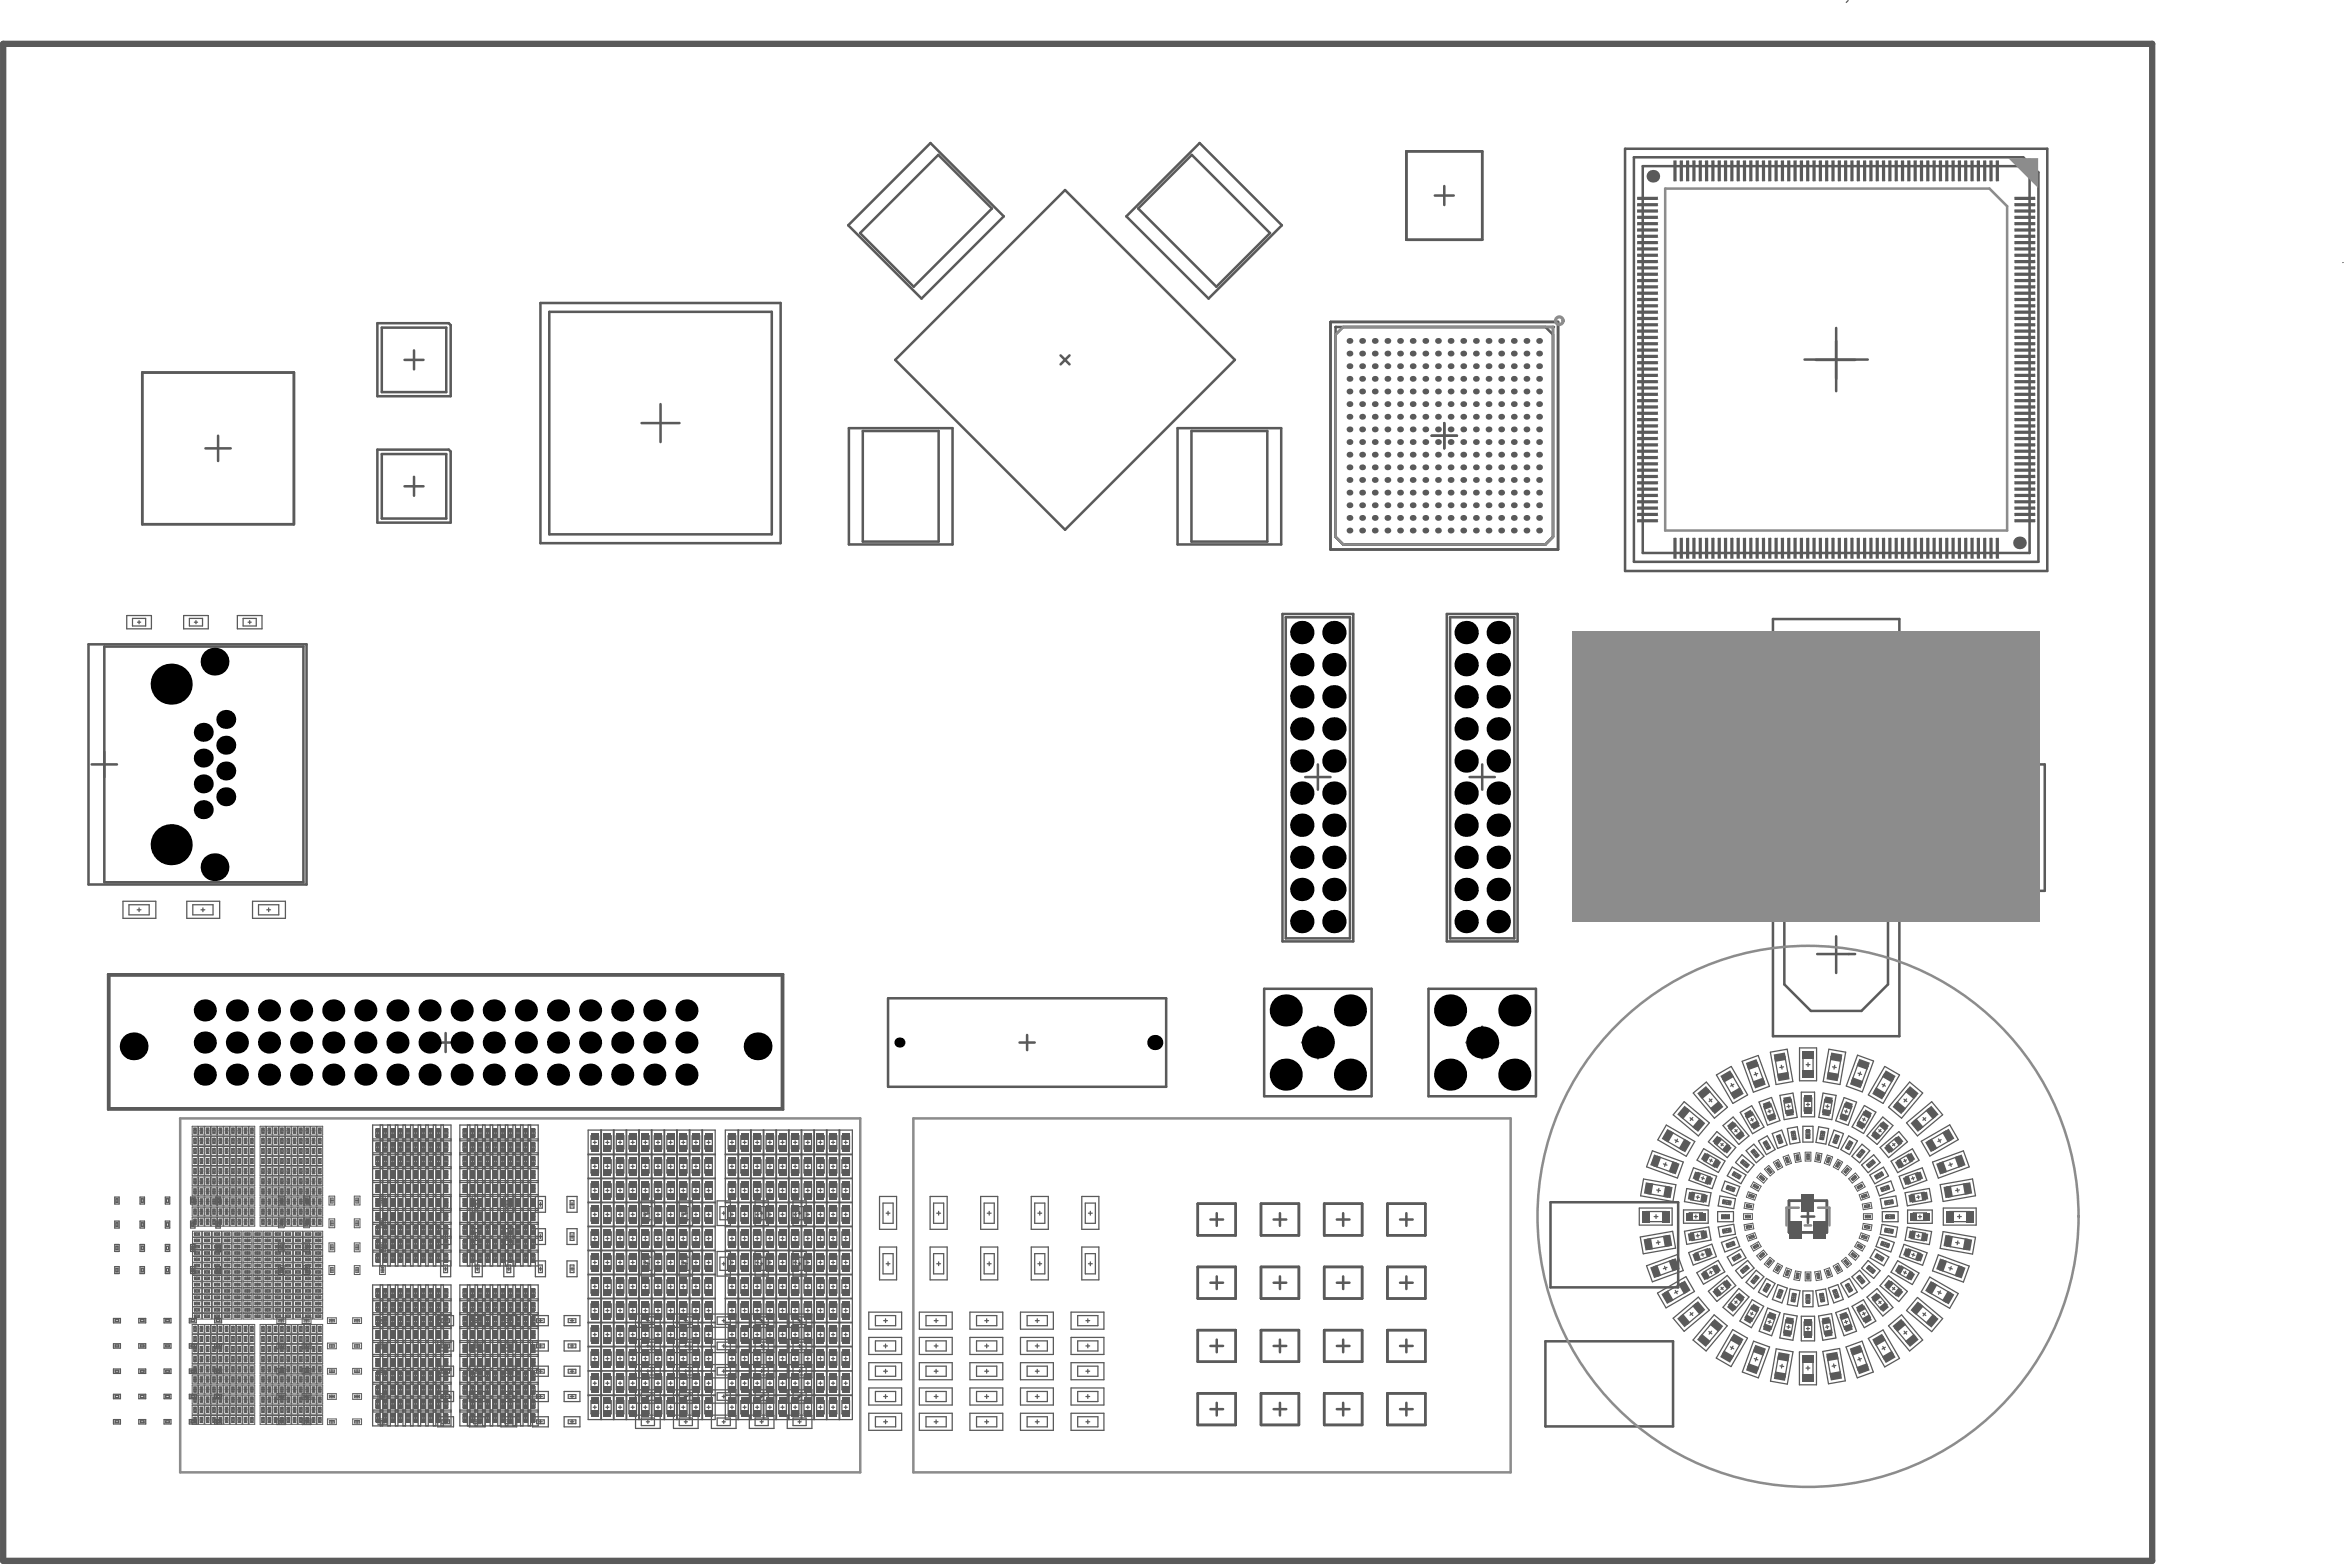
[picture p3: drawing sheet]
<svg xmlns="http://www.w3.org/2000/svg" width="617mm" height="412mm" viewBox="0 0 617 412" stroke-linecap="round" stroke-linejoin="round" font-family="sans-serif">
<g fill="none" stroke="#5a5a5a" stroke-width=".33">
<path d="M486.6 .1l-.5 .5M33.4 162h6.5v3.5h-6.5zM34.9 162.8v1.9M36.2 163.7h.8M36.6 163.3v.9M38.3 162.8v1.9M48.3 162h6.5v3.5h-6.5zM49.9 162.8v1.9M51.2 163.7h.8M51.6 163.3v.9M53.3 162.8v1.9M62.5 162h6.5v3.5h-6.5z"/>
<path d="M65.3 163.7h.9M65.7 163.3v.9M67.5 162.8v1.9M472.5 214.6h3.5v6.5h-3.5zM473.3 216.1h1.9v3.4h-1.9zM473.8 217.8h.9M474.3 217.4v.8M480.2 206.9h6.4v3.5h-6.4zM483 208.7h.8M483.4 208.2v.9M490.8 214.6h3.5v6.5h-3.5zM491.6 216.1h2v3.4h-2z"/>
<path d="M492.1 217.8h.9M492.6 217.4v.8M32.4 237.2h8.6v4.5h-8.6zM34 238.1v2.7M36.1 239.4h1M36.6 238.9v1M39.3 238.1v2.7M49.2 237.2h8.6v4.5h-8.6zM50.8 238.1h5.3v2.7h-5.3zM52.9 239.4h1M53.4 238.9v1M66.5 237.2h8.6v4.5h-8.6z"/>
<path d="M68.1 238.1v2.7M70.2 239.4h1M70.7 238.9v1M73.4 238.1v2.7M480.2 225.2h6.4v3.5h-6.4zM483 227h.8M483.4 226.5v.9M458.6 279.3l4.3-1.5 2.9 8.1-4.2 1.5zM462.6 279.7l-2.5 .9M466.1 276.9l4.4-.8 1.5 8.5-4.4 .8zM473.8 275.8h4.4v8.6h-4.4zM476 279.7v1"/>
<path d="M481.5 276.1l4.4 .8-1.5 8.5-4.4-.8zM489 277.7l4.2 1.5-2.9 8.2-4.2-1.6zM98.1 296.1h20.6v37.1h-20.6zM98.1 299.7h20.6M98.9 298.2h1M98.9 297.2h1v2h-1zM99.4 297.7v1M100.1 296.1v37.1M100.8 296.1v37.1M100.9 298.2h1M100.9 297.2h1v2h-1zM101.4 297.7v1"/>
<path d="M102.1 296.1v37.1M102.8 296.1v37.1M102.9 298.2h1M102.9 297.2h1v2h-1zM103.4 297.7v1M104.1 296.1v37.1M104.8 296.1v37.1M104.9 298.2h1M104.9 297.2h1v2h-1zM105.4 297.7v1M106.1 296.1v37.1M106.8 296.1v37.1"/>
<path d="M106.9 298.2h1M106.9 297.2h1v2h-1zM107.4 297.7v1M108.1 296.1v37.1M108.7 296.1v37.1M108.9 298.2h1M108.9 297.2h1v2h-1zM109.4 297.7v1M110.1 296.1v37.1M110.7 296.1v37.1M110.9 298.2h1M110.9 297.2v2"/>
<path d="M111.4 297.7v1M111.9 297.2v2M112.1 296.1v37.1M112.7 296.1v37.1M112.9 298.2h1M112.9 297.2h1v2h-1zM113.4 297.7v1M114.1 296.1v37.1M114.7 296.1v37.1M114.9 298.2h1M114.9 297.2h1v2h-1zM115.4 297.7v1"/>
<path d="M116.1 296.1v37.1M116.7 296.1v37.1M116.9 298.2h1M116.9 297.2h1v2h-1zM117.4 297.7v1M121.1 296.1h20.6v37.1h-20.6zM121.1 299.7h20.6M121.9 298.2h1M121.9 297.2h1v2h-1zM122.4 297.7v1M123.1 296.1v37.1M123.7 296.1v37.1"/>
<path d="M123.9 298.2h1M123.9 297.2v2M124.4 297.7v1M125.1 296.1v37.1M125.7 296.1v37.1M125.9 298.2h1M125.9 297.2h1v2h-1zM126.4 297.7v1M127.1 296.1v37.1M127.7 296.1v37.1M127.9 298.2h1M127.9 297.2h1v2h-1z"/>
<path d="M128.4 297.7v1M129.1 296.1v37.1M129.7 296.1v37.1M129.9 298.2h1M129.9 297.2h1v2h-1zM130.4 297.7v1M131 296.1v37.1M131.7 296.1v37.1M131.9 298.2h1M131.9 297.2h1v2h-1zM132.4 297.7v1M133 296.1v37.1"/>
<path d="M133.7 296.1v37.1M133.9 298.2h1M133.9 297.2h1v2h-1zM134.4 297.7v1M135 296.1v37.1M135.7 296.1v37.1M135.9 298.2h1M135.9 297.2h1v2h-1zM136.4 297.7v1M137 296.1v37.1M137.7 296.1v37.1M137.9 298.2h1"/>
<path d="M137.9 297.2v2M138.4 297.7v1M138.9 297.2v2M139 296.1v37.1M139.7 296.1v37.1M139.9 298.2h1M139.9 297.2h1v2h-1zM140.4 297.7v1M154.8 297.4h33.5v76.2h-33.5zM155.6 298.9h2M158.2 297.4v76.2M158.3 297.4v76.2"/>
<path d="M158.9 298.9h2M161.5 297.4v76.2M161.7 297.4v76.2M162.2 298.9h2M164.8 297.4v76.2M165 297.4v76.2M168.2 297.4v76.2M168.3 297.4v76.2M168.9 298.9h2M171.5 297.4v76.2M171.6 297.4v76.2M174.8 297.4v76.2"/>
<path d="M175 297.4v76.2M175.6 298.9h2M178.1 297.4v76.2M178.3 297.4v76.2M181.5 297.4v76.2M181.6 297.4v76.2M182.2 298.9h2M184.8 297.4v76.2M185 297.4v76.2M191 297.4h33.4v76.2h-33.4zM194.3 297.4v76.2M194.4 297.4v76.2"/>
<path d="M195 298.9h2M197.6 297.4v76.2M197.8 297.4v76.2M200.9 297.4v76.2M201.1 297.4v76.2M201.7 298.9h2M204.3 297.4v76.2M204.4 297.4v76.2M207.6 297.4v76.2M207.8 297.4v76.2M208.3 298.9h2M210.9 297.4v76.2"/>
<path d="M211.1 297.4v76.2M214.2 297.4v76.2M214.4 297.4v76.2M215 298.9h2M217.6 297.4v76.2M217.7 297.4v76.2M220.9 297.4v76.2M221.1 297.4v76.2M221.7 298.9h1.9M438.7 296.1l7.5 4.3-2.3 3.9-7.5-4.3zM439.7 297.8l-1.3 2.3M441 300l.8 .5"/>
<path d="M441.6 299.8l-.5 .9M443.4 289.9l6.6 5.6-2.9 3.4-6.6-5.5zM444.1 291.8l4.1 3.4M444.9 294.2l.8 .6M445.6 294.1l-.6 .8M445.8 287.7l3.4-2.9 5.6 6.6-3.5 2.9zM450 289.2l.7 .8M450.7 289.3l-.7 .6M451.9 282.9l3.9-2.2 4.3 7.5-3.9 2.2zM452 297.8l5 4.2-2.3 2.7-4.9-4.2zM453.1 290.8l-2.1 1.7M453.6 296.2l2.7-2.2 4.2 4.9-2.7 2.3z"/>
<path d="M455.8 285.2l.5 .8M455.9 282.6l-2.4 1.4M456.5 285.4l-.9 .4M456.8 297.3l.5 .6M457.3 297.3l-.6 .5M458.1 292.7l3.1-1.7 3.2 5.6-3 1.8zM458.9 298.3l-1.5 1.2M461.1 294.3l.4 .7M461.3 292.7l-1.8 1M461.6 294.5l-.7 .4M462.1 282.2l.3 1M462.7 282.5l-.9 .4"/>
<path d="M463.1 290l3.3-1.2 2.2 6.1-3.3 1.2zM464.3 291.2l1.9-.7 1.2 3.3-1.9 .6zM465.7 292.1l.3 .8M466.2 292.3l-.7 .3M466.6 298.3l2.5-.9 1.4 3.9-2.5 .9zM467.7 299.1l1-.4 .6 1.9-.9 .3zM468.4 299.4l.3 .9M468.6 288.3l3.4-.6 1.2 6.4-3.5 .6zM469 280.4l.1 .9M469 299.7l-.9 .3M469.5 280.8l-.9 .1M470.5 297l2.7-.5 .7 4.1-2.6 .5z"/>
<path d="M470.8 290.8l.1 .8M471.3 291.1l-.8 .1M471.6 297.9l.9-.1 .4 1.9-1 .2zM471.6 289.3l.6 3.4-2 .3M472.1 298.3l.2 1M472.7 298.7l-1 .2M474.2 287.4h3.5v6.5h-3.5zM474.6 296.4h2.7v4.2h-2.7zM475.5 298.5h1M475.5 297.5v2M475.5 280.2h1M475.6 290.7h.8"/>
<path d="M476 290.3v.8M476 298v1M478.8 296.5l2.6 .5-.7 4.1-2.6-.5zM479.3 298.7l.9 .2M479.4 297.8l1 .1-.3 2-1-.2zM479.8 298.3l-.1 1M479.9 287.7l3.5 .6-1.1 6.4-3.5-.6zM480.4 289.3l2 .3-.6 3.4-2-.3zM480.7 291.1l.8 .1M481.2 290.8l-.2 .8M482.4 280.8l1 .1M482.8 297.4l2.5 .9-1.4 3.9-2.5-.9z"/>
<path d="M482.9 299.7l.9 .3M483 280.4l-.2 .9M483.5 299.4l-.3 .9M484.2 299.1l-.7 1.8M485.5 288.9l3.3 1.2-2.2 6-3.3-1.1zM485.6 292.4l.8 .2M485.7 290.5l1.9 .7-1.2 3.3-1.9-.7zM486.2 292.1l-.3 .8M486.7 298.9l2.3 1.4-2.1 3.6-2.3-1.4zM489.2 282.4l.9 .4M489.8 282.1l-.3 1M490.4 294.4l.7 .4"/>
<path d="M490.7 292.6l1.8 1M490.8 290.9l3.1 1.8-3.3 5.6-3-1.7zM490.9 294.3l-.4 .7M493.1 298.3l1.5 1.2M494.6 297.3l.6 .5M495.2 297.3l-.5 .6M495.5 285.4l.9 .4M495.7 294l2.7 2.2-4.2 5-2.7-2.3zM496.1 282.6l-2.6 4.6 2.3 1.4M496.2 285.2l-.5 .8M496.2 280.7l3.9 2.2-4.3 7.5-3.9-2.2zM498.9 290.8l2 1.7"/>
<path d="M499.3 299.4l1.2 1.5M501.2 289.3l.8 .6M501.9 295.5l6.6-5.6 2.9 3.5-6.6 5.5zM501.9 289.2l-.6 .8M502.7 284.8l3.5 2.9-5.6 6.6-3.4-2.9zM506.3 294.1l.6 .8M507 294.2l-.8 .6M507.8 291.8l1.7 2M510.4 299.8l.5 .8M511 299.9l-.8 .5M512.2 297.7l1.4 2.3M30.2 315h1.2v1.9h-1.2z"/>
<path d="M36.9 315h1.1v1.9h-1.1zM43.5 315h1.2v1.9h-1.2zM50.2 315h1.1v1.9h-1.1zM56.8 315h1.2v1.9h-1.2zM98.1 318.5h20.6M98.1 318h20.6M98.1 314.4h20.6M98.1 314.9h20.6M98.1 310.7h20.6M98.1 311.2h20.6M98.1 307.6h20.6M98.1 303.4h20.6"/>
<path d="M98.1 303.9h20.6M98.1 307.1h20.6M98.1 300.2h20.6M98.9 316.5h1M98.9 312.8h1M98.9 305.5h1M98.9 301.8h1M98.9 309.1h1M98.9 300.8h1v2h-1zM98.9 304.5h1v2h-1zM98.9 308.1h1v2h-1zM98.9 311.8h1v2h-1z"/>
<path d="M98.9 315.5h1v2h-1zM98.9 319.1h1v2h-1zM99.4 301.3v1M99.4 305v1M99.4 308.6v1M99.4 312.3v1M99.4 316v1M99.4 319.6v1M100.9 316.5h1M100.9 312.8h1M100.9 305.5h1M100.9 301.8h1"/>
<path d="M100.9 309.1h1M100.9 300.8h1v2h-1zM100.9 304.5h1v2h-1zM100.9 308.1h1v2h-1zM100.9 311.8h1v2h-1zM100.9 315.5h1v2h-1zM100.9 319.1h1v2h-1zM101.4 301.3v1M101.4 305v1M101.4 308.6v1M101.4 312.3v1M101.4 316v1"/>
<path d="M101.4 319.6v1M102.9 316.5h1M102.9 312.8h1M102.9 305.5h1M102.9 301.8h1M102.9 309.1h1M102.9 300.8h1v2h-1zM102.9 304.5h1v2h-1zM102.9 308.1h1v2h-1zM102.9 311.8h1v2h-1zM102.9 315.5h1v2h-1zM102.9 319.1h1v2h-1z"/>
<path d="M103.4 301.3v1M103.4 305v1M103.4 308.6v1M103.4 312.3v1M103.4 316v1M103.4 319.6v1M104.9 316.5h1M104.9 312.8h1M104.9 305.5h1M104.9 301.8h1M104.9 309.1h1M104.9 315.5h1v2h-1z"/>
<path d="M104.9 319.1h1v2h-1zM104.9 308.1h1v2h-1zM104.9 311.8h1v2h-1zM104.9 304.5h1v2h-1zM104.9 300.8h1v2h-1zM105.4 301.3v1M105.4 305v1M105.4 308.6v1M105.4 312.3v1M105.4 316v1M105.4 319.6v1M106.9 316.5h1"/>
<path d="M106.9 312.8h1M106.9 305.5h1M106.9 301.8h1M106.9 309.1h1M106.9 315.5h1v2h-1zM106.9 319.1h1v2h-1zM106.9 308.1h1v2h-1zM106.9 311.8h1v2h-1zM106.9 304.5h1v2h-1zM106.9 300.8h1v2h-1zM107.4 301.3v1M107.4 305v1"/>
<path d="M107.4 308.6v1M107.4 312.3v1M107.4 316v1M107.4 319.6v1M108.9 316.5h1M108.9 312.8h1M108.9 305.5h1M108.9 301.8h1M108.9 309.1h1M108.9 315.5h1v2h-1zM108.9 319.1h1v2h-1zM108.9 308.1h1v2h-1z"/>
<path d="M108.9 311.8h1v2h-1zM108.9 304.5h1v2h-1zM108.9 300.8h1v2h-1zM109.4 301.3v1M109.4 305v1M109.4 308.6v1M109.4 312.3v1M109.4 316v1M109.4 319.6v1M110.9 316.5h1M110.9 312.8h1M110.9 305.5h1"/>
<path d="M110.9 301.8h1M110.9 309.1h1M110.9 300.8v2M110.9 304.5v2M110.9 308.1v2M110.9 311.8v2M110.9 315.5v2M110.9 319.1v2M111.4 301.3v1M111.4 305v1M111.4 308.6v1M111.4 312.3v1"/>
<path d="M111.4 316v1M111.4 319.6v1M111.9 300.8v2M111.9 304.5v2M111.9 308.1v2M111.9 311.8v2M111.9 315.5v2M111.9 319.1v2M112.9 316.5h1M112.9 312.8h1M112.9 305.5h1M112.9 301.8h1"/>
<path d="M112.9 309.1h1M112.9 315.5h1v2h-1zM112.9 319.1h1v2h-1zM112.9 308.1h1v2h-1zM112.9 311.8h1v2h-1zM112.9 304.5h1v2h-1zM112.9 300.8h1v2h-1zM113.4 301.3v1M113.4 305v1M113.4 308.6v1M113.4 312.3v1M113.4 316v1"/>
<path d="M113.4 319.6v1M114.9 316.5h1M114.9 312.8h1M114.9 305.5h1M114.9 301.8h1M114.9 309.1h1M114.9 315.5h1v2h-1zM114.9 319.1h1v2h-1zM114.9 308.1h1v2h-1zM114.9 311.8h1v2h-1zM114.9 304.5h1v2h-1zM114.9 300.8h1v2h-1z"/>
<path d="M115.4 301.3v1M115.4 305v1M115.4 308.6v1M115.4 312.3v1M115.4 316v1M115.4 319.6v1M116 314.9v4.1h2.6v-4.1M116.8 317h1M116.8 316h1v2h-1zM116.9 316.5h1M116.9 312.8h1M116.9 305.5h1"/>
<path d="M116.9 301.8h1M116.9 309.1h1M116.9 315.5h1v2h-1zM116.9 319.1h1v2h-1zM116.9 308.1h1v2h-1zM116.9 311.8h1v2h-1zM116.9 304.5h1v2h-1zM116.9 300.8h1v2h-1zM117.3 316.5v1M117.4 301.3v1M117.4 305v1M117.4 308.6v1"/>
<path d="M117.4 312.3v1M117.4 316v1M117.4 319.6v1M121.1 318.5h20.6M121.1 318h20.6M121.1 314.4h20.6M121.1 314.9h22.5v4.1h-2.7v-4.1M121.1 310.7h20.6M121.1 311.2h20.6M121.1 307.6h20.6M121.1 303.4h20.6M121.1 303.9h20.6"/>
<path d="M121.1 307.1h20.6M121.1 300.2h20.6M121.9 316.5h1M121.9 312.8h1M121.9 305.5h1M121.9 301.8h1M121.9 309.1h1M121.9 315.5h1v2h-1zM121.9 319.1h1v2h-1zM121.9 308.1h1v2h-1zM121.9 311.8h1v2h-1zM121.9 304.5h1v2h-1z"/>
<path d="M121.9 300.8h1v2h-1zM122.4 301.3v1M122.4 305v1M122.4 308.6v1M122.4 312.3v1M122.4 316v1M122.4 319.6v1M123.9 316.5h1M123.9 312.8h1M123.9 305.5h1M123.9 301.8h1M123.9 309.1h1"/>
<path d="M123.9 300.8v2M123.9 304.5v2M123.9 308.1v2M123.9 311.8v2M123.9 315.5v2M123.9 319.1v2M124.3 314.8h2.7v4.2h-2.7zM124.4 301.3v1M124.4 305v1M124.4 308.6v1M124.4 312.3v1M124.4 316v1"/>
<path d="M124.4 319.6v1M125.1 315.9h1v2h-1zM125.1 316.9h1M125.6 316.4v1M125.9 316.5h1M125.9 312.8h1M125.9 305.5h1M125.9 301.8h1M125.9 309.1h1M125.9 315.5h1v2h-1zM125.9 319.1h1v2h-1zM125.9 308.1h1v2h-1z"/>
<path d="M125.9 311.8h1v2h-1zM125.9 304.5h1v2h-1zM125.9 300.8h1v2h-1zM126.4 301.3v1M126.4 305v1M126.4 308.6v1M126.4 312.3v1M126.4 316v1M126.4 319.6v1M127.9 316.5h1M127.9 312.8h1M127.9 305.5h1"/>
<path d="M127.9 301.8h1M127.9 309.1h1M127.9 315.5h1v2h-1zM127.9 319.1h1v2h-1zM127.9 308.1h1v2h-1zM127.9 311.8h1v2h-1zM127.9 304.5h1v2h-1zM127.9 300.8h1v2h-1zM128.4 301.3v1M128.4 305v1M128.4 308.6v1M128.4 312.3v1"/>
<path d="M128.4 316v1M128.4 319.6v1M129.9 316.5h1M129.9 312.8h1M129.9 305.5h1M129.9 301.8h1M129.9 309.1h1M129.9 315.5h1v2h-1zM129.9 319.1h1v2h-1zM129.9 308.1h1v2h-1zM129.9 311.8h1v2h-1zM129.9 304.5h1v2h-1z"/>
<path d="M129.9 300.8h1v2h-1zM130.4 301.3v1M130.4 305v1M130.4 308.6v1M130.4 312.3v1M130.4 316v1M130.4 319.6v1M131.9 316.5h1M131.9 312.8h1M131.9 305.5h1M131.9 301.8h1M131.9 309.1h1"/>
<path d="M131.9 300.8h1v2h-1zM131.9 304.5h1v2h-1zM131.9 308.1h1v2h-1zM131.9 311.8h1v2h-1zM131.9 315.5h1v2h-1zM131.9 319.1h1v2h-1zM132.4 301.3v1M132.4 305v1M132.4 308.6v1M132.4 312.3v1M132.4 316v1M132.4 319.6v1"/>
<path d="M132.6 314.9v4.1h2.7v-4.1M133.5 317h1M133.5 316h1v2h-1zM133.9 316.5h1M133.9 312.8h1M133.9 305.5h1M133.9 301.8h1M133.9 309.1h1M133.9 315.5h1v2h-1zM133.9 319.1h1v2h-1zM133.9 308.1h1v2h-1zM133.9 311.8h1v2h-1z"/>
<path d="M133.9 304.5h1v2h-1zM133.9 300.8h1v2h-1zM134 316.5v1M134.4 301.3v1M134.4 305v1M134.4 308.6v1M134.4 312.3v1M134.4 316v1M134.4 319.6v1M135.9 316.5h1M135.9 312.8h1M135.9 305.5h1"/>
<path d="M135.9 301.8h1M135.9 309.1h1M135.9 315.5h1v2h-1zM135.9 319.1h1v2h-1zM135.9 308.1h1v2h-1zM135.9 311.8h1v2h-1zM135.9 304.5h1v2h-1zM135.9 300.8h1v2h-1zM136.4 301.3v1M136.4 305v1M136.4 308.6v1M136.4 312.3v1"/>
<path d="M136.4 316v1M136.4 319.6v1M137.9 316.5h1M137.9 312.8h1M137.9 305.5h1M137.9 301.8h1M137.9 309.1h1M137.9 300.8v2M137.9 304.5v2M137.9 308.1v2M137.9 311.8v2M137.9 315.5v2"/>
<path d="M137.9 319.1v2M138.4 301.3v1M138.4 305v1M138.4 308.6v1M138.4 312.3v1M138.4 316v1M138.4 319.6v1M138.9 300.8v2M138.9 304.5v2M138.9 308.1v2M138.9 311.8v2M138.9 315.5v2"/>
<path d="M138.9 319.1v2M139.9 316.5h1M139.9 312.8h1M139.9 305.5h1M139.9 301.8h1M139.9 309.1h1M139.9 315.5h1v2h-1zM139.9 319.1h1v2h-1zM139.9 308.1h1v2h-1zM139.9 311.8h1v2h-1zM139.9 304.5h1v2h-1zM139.9 300.8h1v2h-1z"/>
<path d="M140.4 301.3v1M140.4 305v1M140.4 308.6v1M140.4 312.3v1M140.4 316v1M140.4 319.6v1M141.8 316h1v2h-1zM141.8 317h1M142.3 316.5v1M149.3 314.9h2.6v4.1h-2.6zM150.1 317h1M150.1 316h1v2h-1z"/>
<path d="M150.6 316.5v1M154.8 303.9h33.5M154.8 316.4h33.5M154.8 316.5h33.5M154.8 310.1h33.5M154.8 310.2h33.5M154.8 303.7h33.5M155.6 317.9h2v3.4h-2zM155.6 305.2h2v3.5h-2zM155.6 311.6h2v3.4h-2zM155.6 302.4h2M156.2 319.6h.8"/>
<path d="M156.2 313.3h.8M156.2 307h.8M156.2 300.7h.8M156.6 300.2v.9M156.6 306.6v.8M156.6 312.9v.8M156.6 319.2v.8M158.9 317.9h2v3.4h-2zM158.9 311.6h2v3.4h-2zM158.9 305.2h2v3.5h-2zM158.9 302.4h2M159.5 319.6h.8"/>
<path d="M159.5 313.3h.8M159.5 307h.8M159.5 300.7h.8M159.9 300.2v.9M159.9 306.6v.8M159.9 312.9v.8M159.9 319.2v.8M162.2 317.9h2v3.4h-2zM162.2 311.6h2v3.4h-2zM162.2 305.2h2v3.5h-2zM162.2 302.4h2M162.8 319.6h.9"/>
<path d="M162.8 313.3h.9M162.8 307h.9M162.8 300.7h.9M163.2 300.2v.9M163.2 306.6v.8M163.2 312.9v.8M163.2 319.2v.8M166.2 319.6h.8M166.2 313.3h.8M166.2 307h.8M166.2 300.7h.8M166.6 300.2v.9"/>
<path d="M166.6 306.6v.8M166.6 312.9v.8M166.6 319.2v.8M167.6 305.2v3.5M167.6 311.6v3.4M167.6 317.9v3.4M168.8 316h3.5v6.5h-3.5zM168.9 317.9h2v3.4h-2zM168.9 311.6h2v3.4h-2zM168.9 305.2h2v3.5h-2zM168.9 302.4h2M169.5 319.6h.8"/>
<path d="M169.5 313.3h.8M169.5 307h.8M169.5 300.7h.8M169.6 317.6h2v3.4h-2zM169.9 300.2v.9M169.9 306.6v.8M169.9 312.9v.8M169.9 319.2v.8M170.2 319.3h.8M170.6 318.9v.8M172.8 319.6h.8M172.8 313.3h.8"/>
<path d="M172.8 307h.8M172.8 300.7h.8M173.2 300.2v.9M173.2 306.6v.8M173.2 312.9v.8M173.2 319.2v.8M174.2 305.2v3.5M174.2 311.6v3.4M174.2 317.9v3.4M175.6 317.9h2v3.4h-2zM175.6 311.6h2v3.4h-2zM175.6 305.2h2v3.5h-2z"/>
<path d="M175.6 302.4h2M176.1 319.6h.9M176.1 313.3h.9M176.1 307h.9M176.1 300.7h.9M176.6 300.2v.9M176.6 306.6v.8M176.6 312.9v.8M176.6 319.2v.8M178.8 316h3.5v6.5h-3.5zM179.5 319.6h.8M179.5 313.3h.8"/>
<path d="M179.5 307h.8M179.5 300.7h.8M179.6 317.6h1.9v3.4h-1.9zM179.9 300.2v.9M179.9 306.6v.8M179.9 312.9v.8M179.9 319.2v.8M180.1 319.3h.9M180.6 318.9v.8M180.9 305.2v3.5M180.9 311.6v3.4M180.9 317.9v3.4"/>
<path d="M182.2 317.9h2v3.4h-2zM182.2 311.6h2v3.4h-2zM182.2 305.2h2v3.5h-2zM182.2 302.4h2M182.8 319.6h.8M182.8 313.3h.8M182.8 307h.8M182.8 300.7h.8M183.2 300.2v.9M183.2 306.6v.8M183.2 312.9v.8M183.2 319.2v.8"/>
<path d="M185.5 305.2v3.5M185.5 311.6v3.4M185.5 317.9v3.4M186.1 319.6h.9M186.1 313.3h.9M186.1 307h.9M186.1 300.7h.9M186.5 300.2v.9M186.5 306.6v.8M186.5 312.9v.8M186.5 319.2v.8M187.5 305.2v3.5"/>
<path d="M187.5 311.6v3.4M187.5 317.9v3.4M188.8 316h3.5v6.5h-3.5zM189.5 317.6h2v3.4h-2zM190.1 319.3h.9M190.5 318.9v.8M191 303.9h33.4M191 316.4h33.4M191 316.5h33.4M191 310.1h33.4M191 310.2h33.4M191 303.7h33.4"/>
<path d="M191.7 305.2v3.5M191.7 311.6v3.4M191.7 317.9v3.4M192.3 319.6h.8M192.3 313.3h.8M192.3 307h.8M192.3 300.7h.8M192.7 300.2v.9M192.7 306.6v.8M192.7 312.9v.8M192.7 319.2v.8M193.7 305.2v3.5"/>
<path d="M193.7 311.6v3.4M193.7 317.9v3.4M195 317.9h2v3.4h-2zM195 311.6h2v3.4h-2zM195 305.2h2v3.5h-2zM195 302.4h2M195.6 319.6h.8M195.6 313.3h.8M195.6 307h.8M195.6 300.7h.8M196 300.2v.9M196 306.6v.8"/>
<path d="M196 312.9v.8M196 319.2v.8M198.4 305.2v3.5M198.4 311.6v3.4M198.4 317.9v3.4M198.8 316h3.5v6.5h-3.5zM198.9 319.6h.9M198.9 313.3h.9M198.9 307h.9M198.9 300.7h.9M199.4 300.2v.9M199.4 306.6v.8"/>
<path d="M199.4 312.9v.8M199.4 319.2v.8M199.5 317.6h2v3.4h-2zM200.1 319.3h.8M200.4 305.2v3.5M200.4 311.6v3.4M200.4 317.9v3.4M200.5 318.9v.8M201.7 317.9h2v3.4h-2zM201.7 311.6h2v3.4h-2zM201.7 305.2h2v3.5h-2zM201.7 302.4h2"/>
<path d="M202.3 319.6h.8M202.3 313.3h.8M202.3 307h.8M202.3 300.7h.8M202.7 300.2v.9M202.7 306.6v.8M202.7 312.9v.8M202.7 319.2v.8M205 305.2v3.5M205 311.6v3.4M205 317.9v3.4M205.6 319.6h.8"/>
<path d="M205.6 313.3h.8M205.6 307h.8M205.6 300.7h.8M206 300.2v.9M206 306.6v.8M206 312.9v.8M206 319.2v.8M207 305.2v3.5M207 311.6v3.4M207 317.9v3.4M208.3 317.9h2v3.4h-2zM208.3 311.6h2v3.4h-2z"/>
<path d="M208.3 305.2h2v3.5h-2zM208.3 302.4h2M208.8 316h3.5v6.5h-3.5zM208.9 319.6h.9M208.9 313.3h.9M208.9 307h.9M208.9 300.7h.9M209.3 300.2v.9M209.3 306.6v.8M209.3 312.9v.8M209.3 319.2v.8M209.5 317.6h2v3.4h-2z"/>
<path d="M210.1 319.3h.8M210.5 318.9v.8M211.7 305.2v3.5M211.7 311.6v3.4M211.7 317.9v3.4M212.3 319.6h.8M212.3 313.3h.8M212.3 307h.8M212.3 300.7h.8M212.7 300.2v.9M212.7 306.6v.8M212.7 312.9v.8"/>
<path d="M212.7 319.2v.8M213.7 305.2v3.5M213.7 311.6v3.4M213.7 317.9v3.4M215 317.9h2v3.4h-2zM215 311.6h2v3.4h-2zM215 305.2h2v3.5h-2zM215 302.4h2M215.6 319.6h.8M215.6 313.3h.8M215.6 307h.8M215.6 300.7h.8"/>
<path d="M216 300.2v.9M216 306.6v.8M216 312.9v.8M216 319.2v.8M218.3 305.2v3.5M218.3 311.6v3.4M218.3 317.9v3.4M218.9 319.6h.8M218.9 313.3h.8M218.9 307h.8M218.9 300.7h.8M219.3 300.2v.9"/>
<path d="M219.3 306.6v.8M219.3 312.9v.8M219.3 319.2v.8M220.3 305.2v3.5M220.3 311.6v3.4M220.3 317.9v3.4M221.7 317.9h1.9v3.4h-1.9zM221.7 311.6h1.9v3.4h-1.9zM221.7 305.2h1.9v3.5h-1.9zM221.7 302.4h1.9M222.2 319.6h.9M222.2 313.3h.9"/>
<path d="M222.2 307h.9M222.2 300.7h.9M222.7 300.2v.9M222.7 306.6v.8M222.7 312.9v.8M222.7 319.2v.8M231.6 314.9h4.4v8.6h-4.4zM232.5 316.6v5.3M233.3 319.3h1M233.8 318.8v1M235.1 316.6v5.3M244.9 314.9h4.5v8.6h-4.5z"/>
<path d="M245.8 316.6v5.3M246.6 319.3h1M247.1 318.8v1M248.4 316.6v5.3M258.2 314.9h4.5v8.6h-4.5zM259.1 316.6v5.3M259.9 319.3h1M260.4 318.8v1M261.8 316.6v5.3M271.5 314.9h4.5v8.6h-4.5zM272.4 316.6v5.3M273.2 319.3h1"/>
<path d="M273.7 318.8v1M275.1 316.6v5.3M284.8 314.9h4.5v8.6h-4.5zM285.7 316.6v5.3M286.5 319.3h1M287 318.8v1M288.4 316.6v5.3M431.6 317.9h8.6v4.5h-8.6zM432.7 310.3l8.5 1.5-.8 4.4-8.5-1.5zM433.3 318.8v2.7M434.3 311.5l-.5 2.6M435 302.9l8.2 2.9-1.6 4.2-8.1-2.9z"/>
<path d="M436 319.7v1M436.2 313.2l.9 .2M436.4 304.3l5 1.8-1 2.5M436.7 312.8l-.1 1M437.9 306.3l1 .3M438.6 306l-.4 .9M438.6 318.8v2.7M439.5 312.4l-.5 2.6M443.2 318.4h6.5v3.5h-6.5zM444.1 312.8l6.4 1.1-.6 3.5-6.4-1.2zM444.7 319.2h3.5v2h-3.5zM445.8 307.3l6.1 2.3-1.2 3.2-6.1-2.2z"/>
<path d="M446.5 319.8v.8M446.6 315l.8 .1M447 314.7l-.1 .8M447.9 309.9l.8 .3M448.4 309.7l-.3 .8M448.5 302.3l5.6 3.2-1.7 3.1-5.6-3.3zM448.8 314.4l-3.4-.6-.3 2M450.1 305.2l.7 .4M450.7 305.1l-.5 .7M451.4 300.9l1.3-1.5 2.6 2.2M452.2 318.9h4.2v2.6h-4.2zM452.5 305.4l-1 1.8"/>
<path d="M452.8 314.7l4.1 .8-.5 2.6-4.1-.7zM453 301l.7 .5M453.3 319.7h2v1h-2zM453.5 316.7l2 .4M453.6 300.9l-.5 .7M454.1 310.8l3.9 1.5-.9 2.5-3.9-1.5zM454.1 316.3l1 .2M454.3 319.7v1M454.7 315.9l-.2 1M454.8 312l-.3 .9M455.1 312.6l1 .4M455.8 312.3l-.4 1"/>
<path d="M456.1 307.1l3.6 2.1-1.4 2.3-3.6-2.1zM456.8 309.1l.8 .5M457.4 308.9l-.5 .9M458.3 309.4l-.5 .9M458.6 303.9l3.2 2.7-1.7 2-3.2-2.7zM458.9 305.2l1.5 1.3-.6 .8-1.5-1.3zM459 305.9l.7 .7M459.7 305.9l-.7 .7M459.7 302.8l2-1.7 2.7 3.2-2 1.7zM461 303.1l1.3 1.6M461.7 303.2l.7 .7M462.4 303.2l-.7 .7"/>
<path d="M463 300.3l2.3-1.4 2 3.6-2.3 1.4zM464.2 300.8l.9-.5 1 1.7M464.9 301l.5 .8M465.6 301.2l-.9 .5M486.4 301.2l.8 .5M487.1 301l-.5 .8M487.7 300.8l-.8-.5-1 1.7M488.9 304l.7 .7M489.5 303.3l.8 .6M490.1 306.6l3.2-2.7 1.7 2.1-3.2 2.6zM490.2 301.1l2 1.7-2.6 3.2-2.1-1.7zM490.2 303.2l-.6 .8"/>
<path d="M491.5 306.5l1.5-1.2 .6 .7-1.5 1.3zM492.2 305.9l.7 .8M492.3 309.2l3.6-2 1.3 2.3-3.6 2zM492.9 306l-.7 .6M493.6 309.4l.5 .9M493.9 312.2l3.9-1.4 .9 2.5-3.9 1.4zM494.5 308.9l.5 .9M495 302l4.9-4.2 2.3 2.7-5 4.2zM495 315.5l4.1-.7 .5 2.6-4.1 .7zM495.1 309.1l-.8 .5M495.2 312.6l.3 1M495.5 318.9h4.2v2.6h-4.2z"/>
<path d="M496.1 312.3l.4 .9M496.8 312.6l-1 .3M497.1 312l.3 .9M497.2 315.9l.2 1M497.6 319.7v1M497.8 316.3l-1 .2M497.9 305.6l5.6-3.3 1.7 3.1-5.6 3.2zM498.3 300.9l.5 .7M498.6 319.7v1M498.9 301l-.7 .5M500 309.6l6.1-2.2 1.2 3.2-6.1 2.3zM501.3 305.1l.4 .7"/>
<path d="M501.5 313.9l6.4-1.1 .6 3.4-6.4 1.1zM501.7 309.8l.6 1.8M501.9 305.3l-.7 .4M502.2 318.5h6.5v3.4h-6.5zM502.5 303.7l-3 1.8 1 1.7M503.5 309.7l.3 .8M504 310l-.8 .2M505 314.7l.1 .8M505.4 315l-.8 .1M505.4 319.8v.8M505.8 300.4l7.5-4.4 2.3 3.9-7.5 4.3zM506.6 313.8l.3 1.9"/>
<path d="M507.2 319.2v2M508.8 305.8l8.1-2.9 1.5 4.2-8.1 3zM510.6 306.2l5-1.9 .9 2.5-5 1.9zM510.8 311.8l8.5-1.5 .8 4.4-8.5 1.5zM511.6 317.9h8.7v4.5h-8.7zM512.5 312.4l.5 2.6M513.2 318.8v2.7M513.3 306l.4 1M514 306.3l-.9 .4M515.3 312.8l.1 .9M515.8 313.2l-.9 .1M515.8 319.7v1"/>
<path d="M517.7 311.5l.5 2.6M518.5 318.8v2.7M30.2 321.4h1.2v1.8h-1.2zM30.2 327.5h1.2v1.9h-1.2zM30.2 333.3h1.2v1.9h-1.2zM36.9 321.4h1.1v1.8h-1.1zM36.9 327.5h1.1v1.9h-1.1zM36.9 333.3h1.1v1.9h-1.1zM43.5 321.4h1.2v1.8h-1.2zM43.5 327.5h1.2v1.9h-1.2zM43.5 333.3h1.2v1.9h-1.2zM50.2 321.4h1.1v1.8h-1.1z"/>
<path d="M50.2 327.5h1.1v1.9h-1.1zM50.2 333.3h1.1v1.9h-1.1zM56.8 321.4h1.2v1.8h-1.2zM56.8 327.6h1.2v1.9h-1.2zM56.8 333.3h1.2v1.9h-1.2zM98.1 338.2h20.6v37.1h-20.6zM98.1 325.4h20.6M98.1 325.9h20.6M98.1 329h20.6M98.1 321.7h20.6M98.1 322.2h20.6M98.1 329.5h20.6"/>
<path d="M98.9 331.1h1M98.9 327.4h1M98.9 323.8h1M98.9 320.1h1M98.9 322.8h1v2h-1zM98.9 326.4h1v2h-1zM98.9 330.1h1v2h-1zM98.9 339.2h1v2h-1zM99.4 323.3v1M99.4 326.9v1M99.4 330.6v1M99.4 339.7v1"/>
<path d="M100.1 338.2v37.1M100.8 338.2v37.1M100.9 331.1h1M100.9 327.4h1M100.9 323.8h1M100.9 320.1h1M100.9 322.8h1v2h-1zM100.9 326.4h1v2h-1zM100.9 330.1h1v2h-1zM100.9 339.2h1v2h-1zM101.4 323.3v1M101.4 326.9v1"/>
<path d="M101.4 330.6v1M101.4 339.7v1M102.1 338.2v37.1M102.8 338.2v37.1M102.9 331.1h1M102.9 327.4h1M102.9 323.8h1M102.9 320.1h1M102.9 322.8h1v2h-1zM102.9 326.4h1v2h-1zM102.9 330.1h1v2h-1zM102.9 339.2h1v2h-1z"/>
<path d="M103.4 323.3v1M103.4 326.9v1M103.4 330.6v1M103.4 339.7v1M104.1 338.2v37.1M104.8 338.2v37.1M104.9 331.1h1M104.9 327.4h1M104.9 323.8h1M104.9 320.1h1M104.9 339.2h1v2h-1zM104.9 330.1h1v2h-1z"/>
<path d="M104.9 326.4h1v2h-1zM104.9 322.8h1v2h-1zM105.4 323.3v1M105.4 326.9v1M105.4 330.6v1M105.4 339.7v1M106.1 338.2v37.1M106.8 338.2v37.1M106.9 331.1h1M106.9 327.4h1M106.9 323.8h1M106.9 320.1h1"/>
<path d="M106.9 339.2h1v2h-1zM106.9 330.1h1v2h-1zM106.9 326.4h1v2h-1zM106.9 322.8h1v2h-1zM107.4 323.3v1M107.4 326.9v1M107.4 330.6v1M107.4 339.7v1M108.1 338.2v37.1M108.7 338.2v37.1M108.9 331.1h1M108.9 327.4h1"/>
<path d="M108.9 323.8h1M108.9 320.1h1M108.9 339.2h1v2h-1zM108.9 330.1h1v2h-1zM108.9 326.4h1v2h-1zM108.9 322.8h1v2h-1zM109.4 323.3v1M109.4 326.9v1M109.4 330.6v1M109.4 339.7v1M110.1 338.2v37.1M110.7 338.2v37.1"/>
<path d="M110.9 331.1h1M110.9 327.4h1M110.9 323.8h1M110.9 320.1h1M110.9 322.8v2M110.9 326.4v2M110.9 330.1v2M110.9 339.2v2M111.4 323.3v1M111.4 326.9v1M111.4 330.6v1M111.4 339.7v1"/>
<path d="M111.9 322.8v2M111.9 326.4v2M111.9 330.1v2M111.9 339.2v2M112.1 338.2v37.1M112.7 338.2v37.1M112.9 331.1h1M112.9 327.4h1M112.9 323.8h1M112.9 320.1h1M112.9 339.2h1v2h-1zM112.9 330.1h1v2h-1z"/>
<path d="M112.9 326.4h1v2h-1zM112.9 322.8h1v2h-1zM113.4 323.3v1M113.4 326.9v1M113.4 330.6v1M113.4 339.7v1M114.1 338.2v37.1M114.7 338.2v37.1M114.9 331.1h1M114.9 327.4h1M114.9 323.8h1M114.9 320.1h1"/>
<path d="M114.9 339.2h1v2h-1zM114.9 330.1h1v2h-1zM114.9 326.4h1v2h-1zM114.9 322.8h1v2h-1zM115.4 323.3v1M115.4 326.9v1M115.4 330.6v1M115.4 339.7v1M116 323.4h2.6v4.1h-2.6zM116 331.8h2.6v4.2h-2.6zM116.1 338.2v37.1M116.7 338.2v37.1"/>
<path d="M116.8 333.9h1M116.8 325.4h1M116.8 332.9h1v2h-1zM116.9 331.1h1M116.9 327.4h1M116.9 323.8h1M116.9 320.1h1M116.9 339.2h1v2h-1zM116.9 330.1h1v2h-1zM116.9 326.4v2h1v-2h-1.1v-2h1v2M116.9 322.8h1v2h-1zM117.3 324.9v1"/>
<path d="M117.3 333.4v1M117.4 323.3v1M117.4 326.9v1M117.4 330.6v1M117.4 339.7v1M121.1 338.2h20.6v37.1h-20.6zM121.1 325.4h20.6M121.1 325.9h20.6M121.1 329h20.6M121.1 321.7h20.6M121.1 322.2h20.6M121.1 329.5h20.6"/>
<path d="M121.9 331.1h1M121.9 327.4h1M121.9 323.8h1M121.9 320.1h1M121.9 339.2h1v2h-1zM121.9 330.1h1v2h-1zM121.9 326.4h1v2h-1zM121.9 322.8h1v2h-1zM122.4 323.3v1M122.4 326.9v1M122.4 330.6v1M122.4 339.7v1"/>
<path d="M123.1 338.2v37.1M123.7 338.2v37.1M123.9 331.1h1M123.9 327.4h1M123.9 323.8h1M123.9 320.1h1M123.9 322.8v2M123.9 326.4v2M123.9 330.1v2M123.9 339.2v2M124.3 323.4h2.7v4.1h-2.7zM124.3 331.8h2.7v4.2h-2.7z"/>
<path d="M124.4 323.3v1M124.4 326.9v1M124.4 330.6v1M124.4 339.7v1M125.1 338.2v37.1M125.1 332.9h1v2h-1zM125.1 333.9h1M125.1 325.4h1M125.6 324.9v1M125.6 333.4v1M125.7 338.2v37.1M125.9 331.1h1"/>
<path d="M125.9 327.4h1M125.9 323.8h1M125.9 320.1h1M125.9 339.2h1v2h-1zM125.9 330.1h1v2h-1zM125.9 326.4v2h1v-2h-1.8v-2h1v2M125.9 322.8h1v2h-1zM126.4 323.3v1M126.4 326.9v1M126.4 330.6v1M126.4 339.7v1M127.1 338.2v37.1"/>
<path d="M127.7 338.2v37.3h-4.1v-2.6h4.1M127.9 331.1h1M127.9 327.4h1M127.9 323.8h1M127.9 320.1h1M127.9 339.2h1v2h-1zM127.9 330.1h1v2h-1zM127.9 326.4h1v2h-1zM127.9 322.8h1v2h-1zM128.4 323.3v1M128.4 326.9v1M128.4 330.6v1"/>
<path d="M128.4 339.7v1M129.1 338.2v37.1M129.7 338.2v37.1M129.9 331.1h1M129.9 327.4h1M129.9 323.8h1M129.9 320.1h1M129.9 339.2h1v2h-1zM129.9 330.1h1v2h-1zM129.9 326.4h1v2h-1zM129.9 322.8h1v2h-1zM130.4 323.3v1"/>
<path d="M130.4 326.9v1M130.4 330.6v1M130.4 339.7v1M131 338.2v37.1M131.7 338.2v37.1M131.9 331.1h1M131.9 327.4h1M131.9 323.8h1M131.9 320.1h1M131.9 322.8h1v2h-1zM131.9 326.4h1v2h-1zM131.9 330.1h1v2h-1z"/>
<path d="M131.9 339.2h1v2h-1zM132.4 323.3v1M132.4 326.9v1M132.4 330.6v1M132.4 339.7v1M132.6 323.4h2.7v4.1h-2.7zM132.6 331.8h2.7v4.2h-2.7zM133 338.2v37.1M133.5 333.9h1M133.5 325.4h1M133.5 332.9h1v2h-1zM133.7 338.2v37.1"/>
<path d="M133.9 331.1h1M133.9 327.4h1M133.9 323.8h1M133.9 320.1h1M133.9 339.2h1v2h-1zM133.9 330.1h1v2h-1zM133.9 326.4v2h1v-2h-1.4v-2h1v2M133.9 322.8h1v2h-1zM134 324.9v1M134 333.4v1M134.4 323.3v1M134.4 326.9v1"/>
<path d="M134.4 330.6v1M134.4 339.7v1M135 338.2v37.1M135.7 338.2v37.1M135.9 331.1h1M135.9 327.4h1M135.9 323.8h1M135.9 320.1h1M135.9 339.2h1v2h-1zM135.9 330.1h1v2h-1zM135.9 326.4h1v2h-1zM135.9 322.8h1v2h-1z"/>
<path d="M136.4 323.3v1M136.4 326.9v1M136.4 330.6v1M136.4 339.7v1M137 338.2v37.1M137.7 338.2v37.1M137.9 331.1h1M137.9 327.4h1M137.9 323.8h1M137.9 320.1h1M137.9 322.8v2M137.9 326.4v2"/>
<path d="M137.9 330.1v2M137.9 339.2v2M138.4 323.3v1M138.4 326.9v1M138.4 330.6v1M138.4 339.7v1M138.9 322.8v2M138.9 326.4v2M138.9 330.1v2M138.9 339.2v2M139 338.2v37.1M139.7 338.2v37.1"/>
<path d="M139.9 331.1h1M139.9 327.4h1M139.9 323.8h1M139.9 320.1h1M139.9 339.2h1v2h-1zM139.9 330.1h1v2h-1zM139.9 326.4h1v2h-1zM139.9 322.8h1v2h-1zM140.4 323.3v1M140.4 326.9v1M140.4 330.6v1M140.4 339.7v1"/>
<path d="M140.9 331.8h2.7v4.2h-2.7zM140.9 323.4h2.7v4.1h-2.7zM141.8 324.4h1v2h-1zM141.8 332.9h1v2h-1zM141.8 333.9h1M141.8 325.4h1M142.3 324.9v1M142.3 333.4v1M149.3 331.8h2.6v4.2h-2.6zM149.3 323.4h2.6v4.1h-2.6zM150.1 333.9h1M150.1 325.4h1"/>
<path d="M150.1 324.4h1v2h-1zM150.1 332.9h1v2h-1zM150.6 324.9v1M150.6 333.4v1M154.8 329h33.5M154.8 335.3h33.5M154.8 335.5h33.5M154.8 329.2h33.5M154.8 322.9h33.5M154.8 322.7h33.5M155.6 336.9h2v3.4h-2zM155.6 324.2h2v3.5h-2z"/>
<path d="M155.6 330.5h2v3.5h-2zM156.2 338.6h.8M156.2 332.3h.8M156.2 325.9h.8M156.6 325.5v.9M156.6 331.8v.9M156.6 338.2v.8M158.9 336.9h2v3.4h-2zM158.9 330.5h2v3.5h-2zM158.9 324.2h2v3.5h-2zM159.5 338.6h.8M159.5 332.3h.8"/>
<path d="M159.5 325.9h.8M159.9 325.5v.9M159.9 331.8v.9M159.9 338.2v.8M162.2 336.9h2v3.4h-2zM162.2 330.5h2v3.5h-2zM162.2 324.2h2v3.5h-2zM162.8 338.6h.9M162.8 332.3h.9M162.8 325.9h.9M163.2 325.5v.9M163.2 331.8v.9"/>
<path d="M163.2 338.2v.8M166.2 338.6h.8M166.2 332.3h.8M166.2 325.9h.8M166.6 325.5v.9M166.6 331.8v.9M166.6 338.2v.8M167.6 324.2v3.5M167.6 330.5v3.5M167.6 336.9v3.4M168.8 329.4h3.5v6.4h-3.5zM168.9 336.9h2v3.4h-2z"/>
<path d="M168.9 330.5h2v3.5h-2zM168.9 324.2h2v3.5h-2zM169.5 338.6h.8M169.5 332.3h.8M169.5 325.9h.8M169.6 330.9h2v3.4h-2zM169.9 325.5v.9M169.9 331.8v.9M169.9 338.2v.8M170.2 332.6h.8M170.6 332.2v.8M172.8 338.6h.8"/>
<path d="M172.8 332.3h.8M172.8 325.9h.8M173.2 325.5v.9M173.2 331.8v.9M173.2 338.2v.8M174.2 324.2v3.5M174.2 330.5v3.5M174.2 336.9v3.4M175.6 336.9h2v3.4h-2zM175.6 330.5h2v3.5h-2zM175.6 324.2h2v3.5h-2zM176.1 338.6h.9"/>
<path d="M176.1 332.3h.9M176.1 325.9h.9M176.6 325.5v.9M176.6 331.8v.9M176.6 338.2v.8M178.8 329.4h3.5v6.4h-3.5zM179.5 338.6h.8M179.5 332.3h.8M179.5 325.9h.8M179.6 330.9h1.9v3.4h-1.9zM179.9 325.5v.9M179.9 331.8v.9"/>
<path d="M179.9 338.2v.8M180.1 332.6h.9M180.6 332.2v.8M180.9 324.2v3.5M180.9 330.5v3.5M180.9 336.9v3.4M182.2 336.9h2v3.4h-2zM182.2 330.5h2v3.5h-2zM182.2 324.2h2v3.5h-2zM182.8 338.6h.8M182.8 332.3h.8M182.8 325.9h.8"/>
<path d="M183.2 325.5v.9M183.2 331.8v.9M183.2 338.2v.8M185.5 324.2v3.5M185.5 330.5v3.5M185.5 336.9v3.4M186.1 338.6h.9M186.1 332.3h.9M186.1 325.9h.9M186.5 325.5v.9M186.5 331.8v.9M186.5 338.2v.8"/>
<path d="M187.5 324.2v3.5M187.5 330.5v3.5M187.5 336.9v3.4M188.8 329.4h3.5v6.4h-3.5zM189.5 330.9h2v3.4h-2zM190.1 332.6h.9M190.5 332.2v.8M191 329h33.4M191 335.3h33.4M191 335.5h33.4M191 329.2h33.4M191 322.9h33.4"/>
<path d="M191 322.7h33.4M191.7 324.2v3.5M191.7 330.5v3.5M191.7 336.9v3.4M192.3 338.6h.8M192.3 332.3h.8M192.3 325.9h.8M192.7 325.5v.9M192.7 331.8v.9M192.7 338.2v.8M193.7 324.2v3.5M193.7 330.5v3.5"/>
<path d="M193.7 336.9v3.4M195 336.9h2v3.4h-2zM195 330.5h2v3.5h-2zM195 324.2h2v3.5h-2zM195.6 338.6h.8M195.6 332.3h.8M195.6 325.9h.8M196 325.5v.9M196 331.8v.9M196 338.2v.8M198.4 324.2v3.5M198.4 330.5v3.5"/>
<path d="M198.4 336.9v3.4M198.8 329.4h3.5v6.4h-3.5zM198.9 338.6h.9M198.9 332.3h.9M198.9 325.9h.9M199.4 325.5v.9M199.4 331.8v.9M199.4 338.2v.8M199.5 330.9h2v3.4h-2zM200.1 332.6h.8M200.4 324.2v3.5M200.4 330.5v3.5"/>
<path d="M200.4 336.9v3.4M200.5 332.2v.8M201.7 336.9h2v3.4h-2zM201.7 330.5h2v3.5h-2zM201.7 324.2h2v3.5h-2zM202.3 338.6h.8M202.3 332.3h.8M202.3 325.9h.8M202.7 325.5v.9M202.7 331.8v.9M202.7 338.2v.8M205 324.2v3.5"/>
<path d="M205 330.5v3.5M205 336.9v3.4M205.6 338.6h.8M205.6 332.3h.8M205.6 325.9h.8M206 325.5v.9M206 331.8v.9M206 338.2v.8M207 324.2v3.5M207 330.5v3.5M207 336.9v3.4M208.3 336.9h2v3.4h-2z"/>
<path d="M208.3 330.5h2v3.5h-2zM208.3 324.2h2v3.5h-2zM208.8 329.4h3.5v6.4h-3.5zM208.9 338.6h.9M208.9 332.3h.9M208.9 325.9h.9M209.3 325.5v.9M209.3 331.8v.9M209.3 338.2v.8M209.5 330.9h2v3.4h-2zM210.1 332.6h.8M210.5 332.2v.8"/>
<path d="M211.7 324.2v3.5M211.7 330.5v3.5M211.7 336.9v3.4M212.3 338.6h.8M212.3 332.3h.8M212.3 325.9h.8M212.7 325.5v.9M212.7 331.8v.9M212.7 338.2v.8M213.7 324.2v3.5M213.7 330.5v3.5M213.7 336.9v3.4"/>
<path d="M215 336.9h2v3.4h-2zM215 330.5h2v3.5h-2zM215 324.2h2v3.5h-2zM215.6 338.6h.8M215.6 332.3h.8M215.6 325.9h.8M216 325.5v.9M216 331.8v.9M216 338.2v.8M218.3 324.2v3.5M218.3 330.5v3.5M218.3 336.9v3.4"/>
<path d="M218.9 338.6h.8M218.9 332.3h.8M218.9 325.9h.8M219.3 325.5v.9M219.3 331.8v.9M219.3 338.2v.8M220.3 324.2v3.5M220.3 330.5v3.5M220.3 336.9v3.4M221.7 336.9h1.9v3.4h-1.9zM221.7 330.5h1.9v3.5h-1.9zM221.7 324.2h1.9v3.5h-1.9z"/>
<path d="M222.2 338.6h.9M222.2 332.3h.9M222.2 325.9h.9M222.7 325.5v.9M222.7 331.8v.9M222.7 338.2v.8M231.6 328.2h4.4v8.6h-4.4zM232.5 329.9v5.4M233.3 332.6h1M233.8 332.1v1M235.1 329.9v5.4M244.9 328.2h4.5v8.6h-4.5z"/>
<path d="M245.8 329.9v5.4M246.6 332.6h1M247.1 332.1v1M248.4 329.9v5.4M258.2 328.2h4.5v8.6h-4.5zM259.1 329.9v5.4M259.9 332.6h1M260.4 332.1v1M261.8 329.9v5.4M271.5 328.2h4.5v8.6h-4.5zM272.4 329.9v5.4M273.2 332.6h1"/>
<path d="M273.7 332.1v1M275.1 329.9v5.4M284.8 328.2h4.5v8.6h-4.5zM285.7 329.9v5.4M286.5 332.6h1M287 332.1v1M288.4 329.9v5.4M431.8 325.6l8.5-1.5 .8 4.4-8.5 1.5zM433.5 333.1l8.1-2.9 1.5 4.2-8.1 2.9zM433.7 326.2l.5 2.6M435.5 320.2h1M436.5 326.5l.1 1"/>
<path d="M437.1 326.9l-1 .2M438.2 333.3l.4 .9M438.9 333.6l-1 .3M439 325.2l.4 2.6M440.4 331.6l.9 2.5-5 1.8M441.1 339.6l.5 .9M441.7 339.8l-.8 .5M442.9 337.6l1.4 2.3M443.5 324l6.4-1.1 .6 3.5-6.4 1.1zM444.6 329.7l6.1-2.3 1.2 3.3-6.1 2.2zM445.1 324.5l3.4-.6 .3 2-3.4 .6zM446 320.2h.9"/>
<path d="M446.3 329.8l.6 1.9M446.7 334.9l5.6-3.2 1.8 3-5.6 3.3zM446.9 324.8l.1 .8M447.4 325.1l-.8 .2M448.1 329.8l.3 .8M448.6 330l-.8 .3M449.8 339.8l4.9-4.1 2.3 2.6-5 4.2zM450.2 334.5l.4 .7M450.8 334.6l-.8 .4M451.4 333.1l1 1.7M451.4 339.4l2.7-2.2 1.2 1.5-2.6 2.3zM452.3 322.9l4.1-.7 .5 2.6-4.1 .7z"/>
<path d="M453.1 338.8l.5 .6M453.2 327l3.9-1.4 .9 2.5-3.9 1.4zM453.5 323.6l2-.4 .2 1-2 .3zM453.7 338.8l-.7 .5M453.8 320.2h1M454.5 327.4l.3 .9M454.5 323.4l.2 1M454.7 330.8l3.6-2.1 1.4 2.3-3.6 2.1zM455.1 323.8l-1 .2M455.4 327.1l.4 .9M456.1 327.3l-1 .4M456.9 334.4l3.2-2.7 1.7 2.1-3.2 2.6z"/>
<path d="M456.9 330.5l.5 .9M457.6 330.7l-.8 .5M457.8 339.1l2.7 2.2-4.2 5-2.7-2.2zM457.8 330l.5 .9-1.7 1M458.3 334.3l1.5-1.3 .6 .8-1.5 1.3zM459 333.7l.7 .8M459.7 333.7l-.7 .7M461 337.2l.8 .6M461.6 336.4l.8 .7M462.3 334.3l2.1 1.7-2.7 3.2-2-1.7zM462.3 336.4l-.6 .7M464.7 338.7l.9 .5"/>
<path d="M465 336.4l2.3 1.4-2.1 3.6-2.3-1.3zM465.2 337.8l.9 .5-1 1.7-.9-.5zM465.4 338.5l-.5 .8M468 338.1l2.5 .9-1.4 3.9-2.5-.9zM468.4 339.4l1 .3-.7 1.9-.9-.3zM471.3 339.2l2.6 .5-.7 4.1-2.7-.5zM474.6 339.7h2.7v4.2h-2.7zM478 339.7l2.6-.5 .8 4.1-2.7 .5zM481.4 339l2.5-.9 1.4 3.9-2.5 .9zM483.4 339.4l.7 1.9M484.6 337.8l2.3-1.4 2.1 3.7-2.3 1.3zM485.8 338.3l.9-.5 1 1.7-.9 .5z"/>
<path d="M486.5 338.5l.5 .8M487.2 338.7l-.9 .5M487.5 336l2.1-1.7 2.7 3.2-2.1 1.7zM489.6 336.4l.6 .7M490.3 336.4l-.8 .7M491.8 331.7l3.2 2.7-1.7 2-3.2-2.6zM492.1 333.1l1.5 1.3-.6 .7-1.5-1.3zM492.2 333.8l.7 .6M492.9 333.7l-.7 .8M493.7 328.7l3.6 2.1-1.4 2.3-3.6-2.1zM494.2 330l1.7 1-.5 .9-1.7-1zM494.4 330.7l.8 .5"/>
<path d="M494.8 325.6l3.9 1.4-.9 2.5-3.9-1.4zM495 330.5l-.4 .9M495.5 322.2l4.1 .8-.5 2.6-4.1-.7zM495.5 326.7l-.3 .9M495.8 327.3l1 .4M496.4 323.2l-.2 1M496.5 327.1l-.4 .9M496.8 323.8l1 .2M497.1 320.2h1M497.2 335.7l5 4.2-2.3 2.6-5-4.1zM497.4 323.4l-.2 1M497.4 327.4l-.3 .9"/>
<path d="M497.9 337.3l2.6 2.2-1.3 1.5M498.2 338.9l.7 .5M498.4 323.6l-.2 1M498.8 338.8l-.5 .6M499.6 331.8l5.6 3.2-1.7 3.1-5.7-3.3zM500.5 333.2l-1 1.7M501.2 334.7l.7 .4M501.3 327.5l6 2.2-1.1 3.3-6.1-2.2zM501.7 334.6l-.4 .7M502.1 323l6.4 1.1-.6 3.4-6.4-1.1zM503.3 330.1l.8 .3M503.8 329.8l-.2 .8"/>
<path d="M504.6 325.2l.8 .1M505 320.2h.9M505.1 324.9l-.1 .8M505.7 329.9l-.7 1.9M506.9 324.6l-.3 1.9M508 336.1l7.5 4.3-2.2 3.9-7.5-4.3zM509 337.7l-1.4 2.3M510.2 339.9l.8 .5M510.3 330.2l8.1 3-1.5 4.2-8.1-2.9zM510.8 339.7l-.5 .9M511.5 331.6l5 1.9-.9 2.5-5-1.9zM511.6 324.1l8.5 1.5-.8 4.4-8.5-1.5z"/>
<path d="M513 325.3l-.5 2.6M513.1 333.6l.9 .4M513.7 333.3l-.4 1M514.9 327l.9 .2M515.4 320.2h.9M515.4 326.6l-.1 1M518.2 326.2l-.5 2.6M29.9 347h1.8v1.1h-1.8zM29.9 353.6h1.8v1.2h-1.8zM36.5 347h1.9v1.1h-1.9zM36.5 353.6h1.9v1.2h-1.9zM43.2 347h1.8v1.1h-1.8z"/>
<path d="M43.2 353.6h1.8v1.2h-1.8zM49.8 347h1.9v1.1h-1.9zM49.8 353.6h1.9v1.2h-1.9zM56.5 347h1.8v1.1h-1.8zM56.5 353.6h1.8v1.2h-1.8zM98.1 357h20.6M98.1 353.3h20.6M98.1 352.8h20.6M98.1 349.1h20.6M98.1 345.5h20.6M98.1 346h20.6M98.1 342.3h20.6"/>
<path d="M98.1 341.8h20.6M98.1 356.5h20.6M98.1 349.6h20.6M98.9 358.5h1M98.9 354.9h1M98.9 351.2h1M98.9 347.6h1M98.9 343.9h1M98.9 340.2h1M98.9 357.5h1v2h-1zM98.9 342.9h1v2h-1zM98.9 346.6h1v2h-1z"/>
<path d="M98.9 350.2h1v2h-1zM98.9 353.9h1v2h-1zM99.4 343.4v1M99.4 347.1v1M99.4 350.7v1M99.4 354.4v1M99.4 358v1M100.9 358.5h1M100.9 354.9h1M100.9 351.2h1M100.9 347.6h1M100.9 343.9h1"/>
<path d="M100.9 340.2h1M100.9 357.5h1v2h-1zM100.9 342.9h1v2h-1zM100.9 346.6h1v2h-1zM100.9 350.2h1v2h-1zM100.9 353.9h1v2h-1zM101.4 343.4v1M101.4 347.1v1M101.4 350.7v1M101.4 354.4v1M101.4 358v1M102.9 358.5h1"/>
<path d="M102.9 354.9h1M102.9 351.2h1M102.9 347.6h1M102.9 343.9h1M102.9 340.2h1M102.9 357.5h1v2h-1zM102.9 342.9h1v2h-1zM102.9 346.6h1v2h-1zM102.9 350.2h1v2h-1zM102.9 353.9h1v2h-1zM103.4 343.4v1M103.4 347.1v1"/>
<path d="M103.4 350.7v1M103.4 354.4v1M103.4 358v1M104.9 358.5h1M104.9 354.9h1M104.9 351.2h1M104.9 347.6h1M104.9 343.9h1M104.9 340.2h1M104.9 357.5h1v2h-1zM104.9 342.9h1v2h-1zM104.9 353.9h1v2h-1z"/>
<path d="M104.9 350.2h1v2h-1zM104.9 346.6h1v2h-1zM105.4 343.4v1M105.4 347.1v1M105.4 350.7v1M105.4 354.4v1M105.4 358v1M106.9 358.5h1M106.9 354.9h1M106.9 351.2h1M106.9 347.6h1M106.9 343.9h1"/>
<path d="M106.9 340.2h1M106.9 357.5h1v2h-1zM106.9 342.9h1v2h-1zM106.9 353.9h1v2h-1zM106.9 350.2h1v2h-1zM106.9 346.6h1v2h-1zM107.4 343.4v1M107.4 347.1v1M107.4 350.7v1M107.4 354.4v1M107.4 358v1M108.9 358.5h1"/>
<path d="M108.9 354.9h1M108.9 351.2h1M108.9 347.6h1M108.9 343.9h1M108.9 340.2h1M108.9 357.5h1v2h-1zM108.9 342.9h1v2h-1zM108.9 353.9h1v2h-1zM108.9 350.2h1v2h-1zM108.9 346.6h1v2h-1zM109.4 343.4v1M109.4 347.1v1"/>
<path d="M109.4 350.7v1M109.4 354.4v1M109.4 358v1M110.9 358.5h1M110.9 354.9h1M110.9 351.2h1M110.9 347.6h1M110.9 343.9h1M110.9 340.2h1M110.9 342.9v2M110.9 346.6v2M110.9 350.2v2"/>
<path d="M110.9 353.9v2M110.9 357.5v2M111.4 343.4v1M111.4 347.1v1M111.4 350.7v1M111.4 354.4v1M111.4 358v1M111.9 342.9v2M111.9 346.6v2M111.9 350.2v2M111.9 353.9v2M111.9 357.5v2"/>
<path d="M112.9 358.5h1M112.9 354.9h1M112.9 351.2h1M112.9 347.6h1M112.9 343.9h1M112.9 340.2h1M112.9 357.5h1v2h-1zM112.9 342.9h1v2h-1zM112.9 353.9h1v2h-1zM112.9 350.2h1v2h-1zM112.9 346.6h1v2h-1zM113.4 343.4v1"/>
<path d="M113.4 347.1v1M113.4 350.7v1M113.4 354.4v1M113.4 358v1M114.9 358.5h1M114.9 354.9h1M114.9 351.2h1M114.9 347.6h1M114.9 343.9h1M114.9 340.2h1M114.9 342.9h1v2h-1zM114.9 353.9h1v2h-1z"/>
<path d="M114.9 350.2h1v2h-1zM114.9 346.6h1v2h-1zM115.2 346.2h4.2v2.7h-4.2zM115.2 352.9h4.2v2.7h-4.2zM115.2 359.5v2.7M115.4 343.4v1M115.4 347.1v1M115.4 350.7v1M115.4 354.4v1M115.4 358v1M115.9 359.5v-2h-1v2h4.5v2.7h-4.5M116.3 347.1v1"/>
<path d="M116.3 353.7v1M116.8 347.6h1.1M116.8 354.2h1M116.9 358.5h1M116.9 354.9h1M116.9 351.2h1M116.9 343.9h1M116.9 340.2h1M116.9 359.5v-2h1v2M116.9 342.9h1v2h-1zM116.9 353.9h1v2h-1zM116.9 350.2h1v2h-1z"/>
<path d="M116.9 346.6h1v2h-1zM117.3 347.1v1M117.3 353.7v1M117.4 343.4v1M117.4 347.1v1M117.4 350.7v1M117.4 354.4v1M117.4 358v1M118.3 347.1v1M118.3 353.7v1M121.1 357h20.6M121.1 353.3h20.6"/>
<path d="M121.1 352.8h20.6M121.1 349.1h20.6M121.1 345.5h20.6M121.1 346h20.6M121.1 342.3h20.6M121.1 341.8h20.6M121.1 356.5h20.6M121.1 349.6h20.6M121.9 358.5h1M121.9 354.9h1M121.9 351.2h1M121.9 347.6h1"/>
<path d="M121.9 343.9h1M121.9 340.2h1M121.9 357.5h1v2h-1zM121.9 342.9h1v2h-1zM121.9 353.9h1v2h-1zM121.9 350.2h1v2h-1zM121.9 346.6h1v2h-1zM122.4 343.4v1M122.4 347.1v1M122.4 350.7v1M122.4 354.4v1M122.4 358v1"/>
<path d="M123.9 358.5h1M123.9 354.9h1M123.9 351.2h1M123.9 347.6h1M123.9 343.9h1M123.9 340.2h1M123.9 342.9v2M123.9 346.6v2M123.9 350.2v2M123.9 353.9v2M123.9 357.5v2M124.4 343.4v1"/>
<path d="M124.4 347.1v1M124.4 350.7v1M124.4 354.4v1M124.4 358v1M124.6 347.1v1M124.6 353.7v1M125.1 347.6h1.8M125.1 354.2h1M125.6 347.1v1M125.6 353.7v1M125.9 358.5h1M125.9 354.9h1"/>
<path d="M125.9 351.2h1M125.9 343.9h1M125.9 340.2h1M125.9 359.5v-2h1v2M125.9 342.9h1v2h-1zM125.9 353.9h1v2h-1zM125.9 350.2h1v2h-1zM125.9 346.6h1v2h-1zM126.4 343.4v1M126.4 347.1v1M126.4 350.7v1M126.4 354.4v1"/>
<path d="M126.4 358v1M126.6 347.1v1M126.6 353.7v1M127.7 359.5h-4.1v2.7h4.1M127.7 346.2h-4.1v2.7h4.1M127.7 352.9h-4.1v2.7h4.1M127.9 358.5h1M127.9 354.9h1M127.9 351.2h1M127.9 347.6h1M127.9 343.9h1M127.9 340.2h1"/>
<path d="M127.9 357.5h1v2h-1zM127.9 342.9h1v2h-1zM127.9 353.9h1v2h-1zM127.9 350.2h1v2h-1zM127.9 346.6h1v2h-1zM128.4 343.4v1M128.4 347.1v1M128.4 350.7v1M128.4 354.4v1M128.4 358v1M129.9 358.5h1M129.9 354.9h1"/>
<path d="M129.9 351.2h1M129.9 347.6h1M129.9 343.9h1M129.9 340.2h1M129.9 357.5h1v2h-1zM129.9 342.9h1v2h-1zM129.9 353.9h1v2h-1zM129.9 350.2h1v2h-1zM129.9 346.6h1v2h-1zM130.4 343.4v1M130.4 347.1v1M130.4 350.7v1"/>
<path d="M130.4 354.4v1M130.4 358v1M131.9 358.5h1M131.9 354.9h1M131.9 351.2h1M131.9 347.6h1M131.9 343.9h1M131.9 340.2h1M131.9 346.2h4.1v2.7h-4.1zM131.9 359.5h5v-2h-1v2M131.9 353.9h1v2h-1v-3h4.1v2.7h-4.1M131.9 342.9h1v2h-1z"/>
<path d="M131.9 350.2h1v2h-1zM131.9 346.6h1v2h-1M132.4 343.4v1M132.4 347.1v1M132.4 350.7v1M132.4 354.4v1M132.4 358v1M132.9 359.5v-2h-1v5.7h1v-2h-1M133 347.1h2v1h-2zM133 353.7h2v1h-2zM133.5 347.6h1.4M133.5 354.2h1"/>
<path d="M133.9 358.5h1M133.9 354.9h1M133.9 351.2h1M133.9 343.9h1M133.9 340.2h1M133.9 359.5v-2h1v2M133.9 342.9h1v2h-1zM133.9 353.9h1v2h-1zM133.9 350.2h1v2h-1zM133.9 346.6h1v2h-1zM134 347.1v1M134 353.7v1"/>
<path d="M134.4 343.4v1M134.4 347.1v1M134.4 350.7v1M134.4 354.4v1M134.4 358v1M135.9 358.5h1M135.9 354.9h1M135.9 351.2h1M135.9 347.6h1M135.9 343.9h1M135.9 340.2h1M135.9 342.9h1v2h-1z"/>
<path d="M135.9 353.9h1v2h-1zM135.9 350.2h1v2h-1zM135.9 346.6h1v2h-1zM136 359.5v2.7M136.4 343.4v1M136.4 347.1v1M136.4 350.7v1M136.4 354.4v1M136.4 358v1M137.9 358.5h1M137.9 354.9h1M137.9 351.2h1"/>
<path d="M137.9 347.6h1M137.9 343.9h1M137.9 340.2h1M137.9 342.9v2M137.9 346.6v2M137.9 350.2v2M137.9 353.9v2M137.9 357.5v2M138.4 343.4v1M138.4 347.1v1M138.4 350.7v1M138.4 354.4v1"/>
<path d="M138.4 358v1M138.9 342.9v2M138.9 346.6v2M138.9 350.2v2M138.9 353.9v2M138.9 357.5v2M139.9 358.5h1M139.9 354.9h1M139.9 351.2h1M139.9 347.6h1M139.9 343.9h1M139.9 340.2h1"/>
<path d="M139.9 342.9h1v2h-1zM139.9 353.9h1v2h-1zM139.9 350.2h1v2h-1zM139.9 346.6h1v2h-1zM140.2 352.9h4.2v2.7h-4.2zM140.2 346.2h4.2v2.7h-4.2zM140.2 359.5v2.7M140.4 343.4v1M140.4 347.1v1M140.4 350.7v1M140.4 354.4v1M140.4 358v1"/>
<path d="M140.9 359.5v-2h-1v2h4.5v2.7h-4.5M141.3 353.7h2v1h-2zM141.3 347.1h2v1h-2zM141.8 347.6h1M141.8 354.2h1M142.3 347.1v1M142.3 353.7v1M148.5 359.5h4.2v2.7h-4.2zM148.5 352.9h4.2v2.7h-4.2zM148.5 346.2h4.2v2.7h-4.2zM149.6 353.7h2v1h-2zM149.6 347.1h2v1h-2z"/>
<path d="M150.1 347.6h1M150.1 354.2h1M150.6 347.1v1M150.6 353.7v1M154.8 341.8h33.5M154.8 354.3h33.5M154.8 354.5h33.5M154.8 348.1h33.5M154.8 348h33.5M154.8 341.7h33.5M155.6 355.8h2v3.5h-2zM155.6 349.5h2v3.5h-2z"/>
<path d="M155.6 343.2h2v3.4h-2zM156.2 351.2h.8M156.2 357.5h.8M156.2 344.9h.8M156.6 344.5v.8M156.6 350.8v.8M156.6 357.1v.9M158.9 355.8h2v3.5h-2zM158.9 349.5h2v3.5h-2zM158.9 343.2h2v3.4h-2zM159.5 351.2h.8M159.5 357.5h.8"/>
<path d="M159.5 344.9h.8M159.9 344.5v.8M159.9 350.8v.8M159.9 357.1v.9M162.2 355.8h2v3.5h-2zM162.2 349.5h2v3.5h-2zM162.2 343.2h2v3.4h-2zM162.8 351.2h.9M162.8 357.5h.9M162.8 344.9h.9M163.2 344.5v.8M163.2 350.8v.8"/>
<path d="M163.2 357.1v.9M166.2 351.2h.8M166.2 357.5h.8M166.2 344.9h.8M166.6 344.5v.8M166.6 350.8v.8M166.6 357.1v.9M167.3 345.8h6.5v3.5h-6.5zM167.3 352.5h6.5v3.5h-6.5zM167.3 359.1h6.5v3.5h-6.5zM167.6 343.2v3.4M167.6 349.5v3.5"/>
<path d="M167.6 355.8v3.5M168.8 346.6v2M168.8 353.2v2M168.8 359.9v2M168.9 355.8h2v3.5h-2zM168.9 349.5h2v3.5h-2zM168.9 343.2h2v3.4h-2zM169.5 351.2h.8M169.5 357.5h.8M169.5 344.9h.8M169.9 344.5v.8M169.9 350.8v.8"/>
<path d="M169.9 357.1v.9M170.2 347.6h.8M170.2 354.2h.8M170.6 347.1v.9M170.6 353.8v.8M172.8 351.2h.8M172.8 357.5h.8M172.8 344.9h.8M173.2 344.5v.8M173.2 350.8v.8M173.2 357.1v.9M174.2 343.2v3.4"/>
<path d="M174.2 349.5v3.5M174.2 355.8v3.5M175.6 355.8h2v3.5h-2zM175.6 349.5h2v3.5h-2zM175.6 343.2h2v3.4h-2zM176.1 351.2h.9M176.1 357.5h.9M176.1 344.9h.9M176.6 344.5v.8M176.6 350.8v.8M176.6 357.1v.9M177.3 345.8h6.5v3.5h-6.5z"/>
<path d="M177.3 352.5h6.5v3.5h-6.5zM177.3 359.1h6.5v3.5h-6.5zM179.5 351.2h.8M179.5 357.5h.8M179.5 344.9h.8M179.9 344.5v.8M179.9 350.8v.8M179.9 357.1v.9M180.1 347.6h.9M180.1 354.2h.9M180.6 347.1v.9M180.6 353.8v.8"/>
<path d="M180.9 343.2v3.4M180.9 349.5v3.5M180.9 355.8v3.5M182.2 355.8h2v3.5h-2zM182.2 349.5h2v3.5h-2zM182.2 343.2h2v3.4h-2zM182.3 346.6v2M182.3 353.2v2M182.3 359.9v2M182.8 351.2h.8M182.8 357.5h.8M182.8 344.9h.8"/>
<path d="M183.2 344.5v.8M183.2 350.8v.8M183.2 357.1v.9M185.5 343.2v3.4M185.5 349.5v3.5M185.5 355.8v3.5M186.1 351.2h.9M186.1 357.5h.9M186.1 344.9h.9M186.5 344.5v.8M186.5 350.8v.8M186.5 357.1v.9"/>
<path d="M187.3 345.8h6.5v3.5h-6.5zM187.3 352.5h6.5v3.5h-6.5zM187.3 359.1h6.5v3.5h-6.5zM187.5 343.2v3.4M187.5 349.5v3.5M187.5 355.8v3.5M188.8 346.6h3.5v2h-3.5zM188.8 353.2h3.5v2h-3.5zM188.8 359.9h3.5v2h-3.5zM190.1 347.6h.9M190.1 354.2h.9M190.5 347.1v.9"/>
<path d="M190.5 353.8v.8M191 341.8h33.4M191 354.3h33.4M191 354.5h33.4M191 348.1h33.4M191 348h33.4M191 341.7h33.4M191.7 343.2v3.4M191.7 349.5v3.5M191.7 355.8v3.5M192.3 351.2h.8M192.3 357.5h.8"/>
<path d="M192.3 344.9h.8M192.7 344.5v.8M192.7 350.8v.8M192.7 357.1v.9M193.7 343.2v3.4M193.7 349.5v3.5M193.7 355.8v3.5M195 355.8h2v3.5h-2zM195 349.5h2v3.5h-2zM195 343.2h2v3.4h-2zM195.6 351.2h.8M195.6 357.5h.8"/>
<path d="M195.6 344.9h.8M196 344.5v.8M196 350.8v.8M196 357.1v.9M197.3 345.8h6.5v3.5h-6.5zM197.3 352.5h6.5v3.5h-6.5zM197.3 359.1h6.5v3.5h-6.5zM198.4 343.2v3.4M198.4 349.5v3.5M198.4 355.8v3.5M198.8 346.6v2M198.8 353.2v2"/>
<path d="M198.8 359.9v2M198.9 351.2h.9M198.9 357.5h.9M198.9 344.9h.9M199.4 344.5v.8M199.4 350.8v.8M199.4 357.1v.9M200.1 347.6h.8M200.1 354.2h.8M200.4 343.2v3.4M200.4 349.5v3.5M200.4 355.8v3.5"/>
<path d="M200.5 347.1v.9M200.5 353.8v.8M201.7 355.8h2v3.5h-2zM201.7 349.5h2v3.5h-2zM201.7 343.2h2v3.4h-2zM202.3 346.6v2M202.3 353.2v2M202.3 359.9v2M202.3 351.2h.8M202.3 357.5h.8M202.3 344.9h.8M202.7 344.5v.8"/>
<path d="M202.7 350.8v.8M202.7 357.1v.9M205 343.2v3.4M205 349.5v3.5M205 355.8v3.5M205.6 351.2h.8M205.6 357.5h.8M205.6 344.9h.8M206 344.5v.8M206 350.8v.8M206 357.1v.9M207 343.2v3.4"/>
<path d="M207 349.5v3.5M207 355.8v3.5M207.3 345.8h6.4v3.5h-6.4zM207.3 352.5h6.4v3.5h-6.4zM207.3 359.1h6.4v3.5h-6.4zM208.3 355.8h2v3.5h-2zM208.3 349.5h2v3.5h-2zM208.3 343.2h2v3.4h-2zM208.8 346.6h3.4v2h-3.4zM208.8 353.2h3.4v2h-3.4zM208.8 359.9h3.4v2h-3.4zM208.9 351.2h.9"/>
<path d="M208.9 357.5h.9M208.9 344.9h.9M209.3 344.5v.8M209.3 350.8v.8M209.3 357.1v.9M210.1 347.6h.8M210.1 354.2h.8M210.5 347.1v.9M210.5 353.8v.8M211.7 343.2v3.4M211.7 349.5v3.5M211.7 355.8v3.5"/>
<path d="M212.3 351.2h.8M212.3 357.5h.8M212.3 344.9h.8M212.7 344.5v.8M212.7 350.8v.8M212.7 357.1v.9M213.7 343.2v3.4M213.7 349.5v3.5M213.7 355.8v3.5M215 355.8h2v3.5h-2zM215 349.5h2v3.5h-2zM215 343.2h2v3.4h-2z"/>
<path d="M215.6 351.2h.8M215.6 357.5h.8M215.6 344.9h.8M216 344.5v.8M216 350.8v.8M216 357.1v.9M218.3 343.2v3.4M218.3 349.5v3.5M218.3 355.8v3.5M218.9 351.2h.8M218.9 357.5h.8M218.9 344.9h.8"/>
<path d="M219.3 344.5v.8M219.3 350.8v.8M219.3 357.1v.9M220.3 343.2v3.4M220.3 349.5v3.5M220.3 355.8v3.5M221.7 355.8h1.9v3.5h-1.9zM221.7 349.5h1.9v3.5h-1.9zM221.7 343.2h1.9v3.4h-1.9zM222.2 351.2h.9M222.2 357.5h.9M222.2 344.9h.9"/>
<path d="M222.7 344.5v.8M222.7 350.8v.8M222.7 357.1v.9M228.7 345.3h8.7v4.5h-8.7zM228.7 352h8.7v4.5h-8.7zM228.7 358.6h8.7v4.5h-8.7zM230.5 346.2v2.7M230.5 352.9v2.7M230.5 359.5v2.7M232.6 347.6h1M232.6 354.2h1M233.1 347.1v1"/>
<path d="M233.1 353.7v1M235.8 346.2v2.7M235.8 352.9v2.7M235.8 359.5v2.7M242 345.3h8.7v4.5h-8.7zM242 352h8.7v4.5h-8.7zM242 358.6h8.7v4.5h-8.7zM243.8 346.2v2.7M243.8 352.9v2.7M243.8 359.5v2.7M245.9 347.6h1M245.9 354.2h1"/>
<path d="M246.4 347.1v1M246.4 353.7v1M249.1 346.2v2.7M249.1 352.9v2.7M249.1 359.5v2.7M255.3 345.3h8.7v4.5h-8.7zM255.3 352h8.7v4.5h-8.7zM255.3 358.6h8.7v4.5h-8.7zM257.1 346.2v2.7M257.1 352.9v2.7M257.1 359.5v2.7M259.3 347.6h1"/>
<path d="M259.3 354.2h1M259.8 347.1v1M259.8 353.7v1M262.4 346.2v2.7M262.4 352.9v2.7M262.4 359.5v2.7M268.7 345.3h8.6v4.5h-8.6zM268.7 352h8.6v4.5h-8.6zM268.7 358.6h8.6v4.5h-8.6zM270.4 346.2v2.7M270.4 352.9v2.7M270.4 359.5v2.7"/>
<path d="M272.6 347.6h1M272.6 354.2h1M273.1 347.1v1M273.1 353.7v1M275.7 346.2v2.7M275.7 352.9v2.7M275.7 359.5v2.7M282 345.3h8.6v4.5h-8.6zM282 352h8.6v4.5h-8.6zM282 358.6h8.6v4.5h-8.6zM283.7 346.2v2.7M283.7 352.9v2.7"/>
<path d="M283.7 359.5v2.7M285.9 347.6h1M285.9 354.2h1M286.4 347.1v1M286.4 353.7v1M289 346.2v2.7M289 352.9v2.7M289 359.5v2.7M436.4 340.3l7.5-4.3 2.2 3.9-7.5 4.3zM438.3 340.2l1.4 2.3M440.5 346.9l6.6-5.5 2.9 3.4-6.6 5.6zM445 345.4l.6 .8"/>
<path d="M445.7 345.5l-.8 .6M448.2 345.1l-4.1 3.4M449.9 350.4l.8 .6M450.6 350.3l-.6 .8M451 347.8l2 1.7M451.3 346l3.4 2.9-5.5 6.6-3.5-2.8zM455.6 354.5l.8 .5M456.2 349.9l3.9 2.3-4.4 7.5-3.9-2.3zM456.2 354.3l-.5 .9M456.7 342.4l.6 .6M457.3 342.4l-.5 .6M457.4 340.7l1.5 1.3"/>
<path d="M460.2 359.8l2.5 .9M460.8 345.5l.7 .4M461.2 343.7l-1.7 3 1.7 1M461.3 342l3 1.8-3.2 5.6-3-1.7zM461.4 345.4l-.4 .7M461.7 353l4.2 1.5-3 8.1-4.2-1.5zM461.8 357.5l1 .4M462.5 357.2l-.4 1M465.4 344.3l3.2 1.1-2.2 6.1-3.3-1.2zM465.5 347.8l.8 .2M466 347.5l-.3 .8M467.4 346.6l-1.9-.7-1.1 3.3"/>
<path d="M467.6 355l4.4 .8-1.5 8.5-4.4-.8zM468.1 340.3l.9 .4M468.6 359.5l1 .1M468.7 340l-.3 1M469.2 359.1l-.2 .9M469.7 345.7l3.4 .6-1.1 6.4-3.4-.6zM470.2 347.4l1.9 .3M470.4 349.2l.9 .1M470.9 357.2l-1 5.2M470.9 348.8l-.1 .8M471.7 341.4l1 .2M471.9 340.4l1 .2-.4 2-1-.2z"/>
<path d="M472.3 341l-.2 1M473.7 355.8h4.5v8.7h-4.5zM474.2 346.4h3.5v6.5h-3.5zM474.6 357.4v5.3M475.5 341.8h1M475.5 340.8v2M475.6 349.6h.8M476 341.3v1M476 349.2v.9M476 359.5v1M477.3 357.4v5.3M478.8 346.3l3.4-.6 1.1 6.4-3.4 .6z"/>
<path d="M479 340.6l1-.2 .4 2-1 .2zM479.6 341l.2 1M479.9 355.7l4.4-.8 1.5 8.5-4.4 .8zM480.2 341.4l-1 .2M481 348.8l.1 .8M481.1 357.1l.9 5.2M481.5 349.2l-.9 .1M481.7 347.4l-1.9 .3M482.3 350.8l-1.9 .3M482.7 359l.2 1M483.1 340l.4 1M483.3 345.4l3.2-1.1 2.3 6-3.3 1.2z"/>
<path d="M483.3 359.4l-1 .1M483.8 340.3l-1 .4M484.5 346.6l1.9-.7 1.1 3.3M485.9 347.5l.3 .8M486 354.5l4.2-1.5 3 8.1-4.2 1.5zM486.4 347.8l-.8 .2M487.6 343.8l3-1.7 3.2 5.6-3 1.7zM489.4 357.2l.3 1M490 357.5l-.9 .4M490.5 345.4l.4 .7M490.7 343.7l1.7 3-1.7 1M491.1 345.5l-.8 .4"/>
<path d="M491.5 341.4l2.7-2.3 4.2 5-2.7 2.2zM491.9 352.3l3.9-2.3 4.3 7.5-3.9 2.2zM494.6 340.8l-1.5 1.3M494.7 342.4l.5 .7M495.2 342.5l-.6 .5M495.7 354.4l.5 .8M495.8 351.8l-2.4 1.4M496.4 354.6l-.9 .5M497.2 348.9l3.4-2.9 5.6 6.7-3.5 2.8zM500.9 347.8l-2 1.7M501.3 350.3l.6 .8M502 350.4l-.8 .6"/>
<path d="M504.8 341.5l6.6 5.5-2.9 3.5-6.6-5.6zM506.2 345.6l.8 .6M506.9 345.5l-.6 .8M509.5 346.6l-1.7 2M513.6 340.3l-1.4 2.3M29.9 360.3h1.8v1.2h-1.8zM29.9 366.9h1.8v1.2h-1.8zM29.9 373.6h1.8v1.2h-1.8zM36.5 360.3h1.9v1.2h-1.9zM36.5 366.9h1.9v1.2h-1.9zM36.5 373.6h1.9v1.2h-1.9zM43.2 360.3h1.8v1.2h-1.8z"/>
<path d="M43.2 366.9h1.8v1.2h-1.8zM43.2 373.6h1.8v1.2h-1.8zM49.8 360.3h1.9v1.2h-1.9zM49.8 366.9h1.9v1.2h-1.9zM49.8 373.6h1.9v1.2h-1.9zM56.5 360.3h1.8v1.2h-1.8zM56.5 366.9h1.8v1.2h-1.8zM56.5 373.6h1.8v1.2h-1.8zM98.1 371.1h20.6M98.1 371.6h20.6M98.1 364.3h20.6M98.1 367.9h20.6"/>
<path d="M98.1 363.8h20.6M98.1 367.4h20.6M98.1 360.1h20.6M98.1 360.6h20.6M98.9 373.2h1M98.9 365.9h1M98.9 369.5h1M98.9 362.2h1M98.9 372.2h1v2h-1zM98.9 361.2h1v2h-1zM98.9 364.9h1v2h-1zM98.9 368.5h1v2h-1z"/>
<path d="M99.4 361.7v1M99.4 365.4v1M99.4 369v1M99.4 372.7v1M100.9 373.2h1M100.9 365.9h1M100.9 369.5h1M100.9 362.2h1M100.9 372.2h1v2h-1zM100.9 361.2h1v2h-1zM100.9 364.9h1v2h-1zM100.9 368.5h1v2h-1z"/>
<path d="M101.4 361.7v1M101.4 365.4v1M101.4 369v1M101.4 372.7v1M102.9 373.2h1M102.9 365.9h1M102.9 369.5h1M102.9 362.2h1M102.9 372.2h1v2h-1zM102.9 361.2h1v2h-1zM102.9 364.9h1v2h-1zM102.9 368.5h1v2h-1z"/>
<path d="M103.4 361.7v1M103.4 365.4v1M103.4 369v1M103.4 372.7v1M104.9 373.2h1M104.9 365.9h1M104.9 369.5h1M104.9 362.2h1M104.9 372.2h1v2h-1zM104.9 368.5h1v2h-1zM104.9 364.9h1v2h-1zM104.9 361.2h1v2h-1z"/>
<path d="M105.4 361.7v1M105.4 365.4v1M105.4 369v1M105.4 372.7v1M106.9 373.2h1M106.9 365.9h1M106.9 369.5h1M106.9 362.2h1M106.9 372.2h1v2h-1zM106.9 368.5h1v2h-1zM106.9 364.9h1v2h-1zM106.9 361.2h1v2h-1z"/>
<path d="M107.4 361.7v1M107.4 365.4v1M107.4 369v1M107.4 372.7v1M108.9 373.2h1M108.9 365.9h1M108.9 369.5h1M108.9 362.2h1M108.9 372.2h1v2h-1zM108.9 368.5h1v2h-1zM108.9 364.9h1v2h-1zM108.9 361.2h1v2h-1z"/>
<path d="M109.4 361.7v1M109.4 365.4v1M109.4 369v1M109.4 372.7v1M110.9 373.2h1M110.9 365.9h1M110.9 369.5h1M110.9 362.2h1M110.9 361.2v2M110.9 364.9v2M110.9 368.5v2M110.9 372.2v2"/>
<path d="M111.4 361.7v1M111.4 365.4v1M111.4 369v1M111.4 372.7v1M111.9 361.2v2M111.9 364.9v2M111.9 368.5v2M111.9 372.2v2M112.9 373.2h1M112.9 365.9h1M112.9 369.5h1M112.9 362.2h1"/>
<path d="M112.9 372.2h1v2h-1zM112.9 368.5h1v2h-1zM112.9 364.9h1v2h-1zM112.9 361.2h1v2h-1zM113.4 361.7v1M113.4 365.4v1M113.4 369v1M113.4 372.7v1M114.9 373.2h1M114.9 365.9h1M114.9 369.5h1M114.9 372.2h1v2h-1z"/>
<path d="M114.9 368.5h1v2h-1zM114.9 364.9h1v2h-1zM114.9 361.2h1v2h-1zM115.2 366.2h4.2v2.7h-4.2zM115.2 372.9h4.2v2.6h-4.2zM115.4 361.7v1M115.4 365.4v1M115.4 369v1M115.4 372.7v1M116.3 360.4v1M116.3 367v1M116.3 373.7v1"/>
<path d="M116.8 374.2h1.1v-2h-1v2M116.8 367.5h1M116.8 360.9h1M116.9 373.2h1M116.9 365.9h1M116.9 369.5h1M116.9 368.5h1v2h-1zM116.9 364.9h1v2h-1zM116.9 361.2h1v2h-1zM117.3 360.4v1M117.3 367v1M117.3 373.7v1"/>
<path d="M117.4 361.7v1M117.4 365.4v1M117.4 369v1M117.4 372.7v1M118.3 360.4v1M118.3 367v1M118.3 373.7v1M121.1 371.1h20.6M121.1 371.6h20.6M121.1 364.3h20.6M121.1 367.9h20.6M121.1 363.8h20.6"/>
<path d="M121.1 367.4h20.6M121.1 360.1h20.6M121.1 360.6h20.6M121.9 373.2h1M121.9 365.9h1M121.9 369.5h1M121.9 362.2h1M121.9 372.2h1v2h-1zM121.9 368.5h1v2h-1zM121.9 364.9h1v2h-1zM121.9 361.2h1v2h-1zM122.4 361.7v1"/>
<path d="M122.4 365.4v1M122.4 369v1M122.4 372.7v1M123.9 373.2h1M123.9 365.9h1M123.9 369.5h1M123.9 361.2v2M123.9 364.9v2M123.9 368.5v2M123.9 372.2v2M124.4 361.7v1M124.4 365.4v1"/>
<path d="M124.4 369v1M124.4 372.7v1M124.6 360.4v1M124.6 367v1M124.6 373.7v1M125.1 374.2h1.8v-2h-1v2M125.1 367.5h1M125.1 360.9h1M125.6 360.4v1M125.6 367v1M125.6 373.7v1M125.9 373.2h1"/>
<path d="M125.9 365.9h1M125.9 369.5h1M125.9 368.5h1v2h-1zM125.9 364.9h1v2h-1zM125.9 361.2h1v2h-1zM126.4 361.7v1M126.4 365.4v1M126.4 369v1M126.4 372.7v1M126.6 360.4v1M126.6 367v1M126.6 373.7v1"/>
<path d="M127.7 366.2h-4.1v2.7h4.1M127.9 373.2h1M127.9 365.9h1M127.9 369.5h1M127.9 362.2h1M127.9 372.2h1v2h-1zM127.9 368.5h1v2h-1zM127.9 364.9h1v2h-1zM127.9 361.2h1v2h-1zM128.4 361.7v1M128.4 365.4v1M128.4 369v1"/>
<path d="M128.4 372.7v1M129.9 373.2h1M129.9 365.9h1M129.9 369.5h1M129.9 362.2h1M129.9 372.2h1v2h-1zM129.9 368.5h1v2h-1zM129.9 364.9h1v2h-1zM129.9 361.2h1v2h-1zM130.4 361.7v1M130.4 365.4v1M130.4 369v1"/>
<path d="M130.4 372.7v1M131.9 373.2h1M131.9 365.9h1M131.9 369.5h1M131.9 362.2h5M131.9 372.9h4.1v2.6h-4.1v-3.3h1v2h-1M131.9 366.2h4.1v2.7h-4.1M131.9 366.9h1v-2h-1v5.6h1v-2h-1M132.4 361.7v1M132.4 365.4v1M132.4 369v1M132.4 372.7v1"/>
<path d="M133 373.7h2v1h-2zM133 360.4h2v1h-2zM133 367h2v1h-2zM133.5 374.2h1.4v-2h-1v2M133.5 367.5h1M133.5 360.9h1M133.9 373.2h1M133.9 365.9h1M133.9 369.5h1M133.9 368.5h1v2h-1zM133.9 364.9h1v2h-1zM133.9 361.2h1v2h-1z"/>
<path d="M134 360.4v1M134 367v1M134 373.7v1M134.4 361.7v1M134.4 365.4v1M134.4 369v1M134.4 372.7v1M135.9 373.2h1M135.9 365.9h1M135.9 369.5h1M135.9 372.2h1v2h-1zM135.9 368.5h1v2h-1z"/>
<path d="M135.9 364.9h1v2h-1zM135.9 361.2h1v2h-1zM136.4 361.7v1M136.4 365.4v1M136.4 369v1M136.4 372.7v1M137.9 373.2h1M137.9 365.9h1M137.9 369.5h1M137.9 362.2h1M137.9 361.2v2M137.9 364.9v2"/>
<path d="M137.9 368.5v2M137.9 372.2v2M138.4 361.7v1M138.4 365.4v1M138.4 369v1M138.4 372.7v1M138.9 361.2v2M138.9 364.9v2M138.9 368.5v2M138.9 372.2v2M139.9 373.2h1M139.9 365.9h1"/>
<path d="M139.9 369.5h1M139.9 372.2h1v2h-1zM139.9 368.5h1v2h-1zM139.9 364.9h1v2h-1zM139.9 361.2h1v2h-1zM140.2 372.9h4.2v2.6h-4.2zM140.2 366.2h4.2v2.7h-4.2zM140.4 361.7v1M140.4 365.4v1M140.4 369v1M140.4 372.7v1M141.3 373.7h2v1h-2z"/>
<path d="M141.3 367h2v1h-2zM141.3 360.4h2v1h-2zM141.8 374.2h1M141.8 367.5h1M141.8 360.9h1M142.3 360.4v1M142.3 367v1M142.3 373.7v1M148.5 372.9h4.2v2.6h-4.2zM148.5 366.2h4.2v2.7h-4.2zM149.6 373.7h2v1h-2zM149.6 367h2v1h-2z"/>
<path d="M149.6 360.4h2v1h-2zM150.1 374.2h1M150.1 367.5h1M150.1 360.9h1M150.6 360.4v1M150.6 367v1M150.6 373.7v1M154.8 367.1h33.5M154.8 367.3h33.5M154.8 360.8h33.5M155.6 368.6h2v3.5h-2zM155.6 362.3h2v3.5h-2z"/>
<path d="M156.2 370.4h.8M156.2 364h.8M156.6 363.6v.9M156.6 369.9v.9M158.9 368.6h2v3.5h-2zM158.9 362.3h2v3.5h-2zM159.5 370.4h.8M159.5 364h.8M159.9 363.6v.9M159.9 369.9v.9M162.2 368.6h2v3.5h-2zM162.2 362.3h2v3.5h-2z"/>
<path d="M162.8 370.4h.9M162.8 364h.9M163.2 363.6v.9M163.2 369.9v.9M166.2 370.4h.8M166.2 364h.8M166.6 363.6v.9M166.6 369.9v.9M167.3 365.8h6.5v3.5h-6.5zM167.3 372.4h6.5v3.5h-6.5zM167.6 362.3v3.5M167.6 368.6v3.5"/>
<path d="M168.8 366.5v2M168.8 373.2v2M168.9 368.6h2v3.5h-2zM168.9 362.3h2v3.5h-2zM169.5 370.4h.8M169.5 364h.8M169.9 363.6v.9M169.9 369.9v.9M170.2 374.2h.8M170.2 367.5h.8M170.2 360.9h.8M170.6 360.5v.8"/>
<path d="M170.6 367.1v.8M170.6 373.8v.8M172.8 370.4h.8M172.8 364h.8M173.2 363.6v.9M173.2 369.9v.9M174.2 362.3v3.5M174.2 368.6v3.5M175.6 368.6h2v3.5h-2zM175.6 362.3h2v3.5h-2zM176.1 370.4h.9M176.1 364h.9"/>
<path d="M176.6 363.6v.9M176.6 369.9v.9M177.3 365.8h6.5v3.5h-6.5zM177.3 372.4h6.5v3.5h-6.5zM179.5 370.4h.8M179.5 364h.8M179.9 363.6v.9M179.9 369.9v.9M180.1 374.2h.9M180.1 367.5h.9M180.1 360.9h.9M180.6 360.5v.8"/>
<path d="M180.6 367.1v.8M180.6 373.8v.8M180.9 362.3v3.5M180.9 368.6v3.5M182.2 368.6h2v3.5h-2zM182.2 362.3h2v3.5h-2zM182.3 366.5v2M182.3 373.2v2M182.8 370.4h.8M182.8 364h.8M183.2 363.6v.9M183.2 369.9v.9"/>
<path d="M185.5 362.3v3.5M185.5 368.6v3.5M186.1 370.4h.9M186.1 364h.9M186.5 363.6v.9M186.5 369.9v.9M187.3 365.8h6.5v3.5h-6.5zM187.3 372.4h6.5v3.5h-6.5zM187.5 362.3v3.5M187.5 368.6v3.5M188.8 373.2h3.5v2h-3.5zM188.8 366.5h3.5v2h-3.5z"/>
<path d="M190.1 374.2h.9M190.1 367.5h.9M190.1 360.9h.9M190.5 360.5v.8M190.5 367.1v.8M190.5 373.8v.8M191 367.1h33.4M191 367.3h33.4M191 360.8h33.4M191.7 362.3v3.5M191.7 368.6v3.5M192.3 370.4h.8"/>
<path d="M192.3 364h.8M192.7 363.6v.9M192.7 369.9v.9M193.7 362.3v3.5M193.7 368.6v3.5M195 368.6h2v3.5h-2zM195 362.3h2v3.5h-2zM195.6 370.4h.8M195.6 364h.8M196 363.6v.9M196 369.9v.9M197.3 365.8h6.5v3.5h-6.5z"/>
<path d="M197.3 372.4h6.5v3.5h-6.5zM198.4 362.3v3.5M198.4 368.6v3.5M198.8 366.5v2M198.8 373.2v2M198.9 370.4h.9M198.9 364h.9M199.4 363.6v.9M199.4 369.9v.9M200.1 374.2h.8M200.1 367.5h.8M200.1 360.9h.8"/>
<path d="M200.4 362.3v3.5M200.4 368.6v3.5M200.5 360.5v.8M200.5 367.1v.8M200.5 373.8v.8M201.7 368.6h2v3.5h-2zM201.7 362.3h2v3.5h-2zM202.3 366.5v2M202.3 373.2v2M202.3 370.4h.8M202.3 364h.8M202.7 363.6v.9"/>
<path d="M202.7 369.9v.9M205 362.3v3.5M205 368.6v3.5M205.6 370.4h.8M205.6 364h.8M206 363.6v.9M206 369.9v.9M207 362.3v3.5M207 368.6v3.5M207.3 365.8h6.4v3.5h-6.4zM207.3 372.4h6.4v3.5h-6.4zM208.3 368.6h2v3.5h-2z"/>
<path d="M208.3 362.3h2v3.5h-2zM208.8 373.2h3.4v2h-3.4zM208.8 366.5h3.4v2h-3.4zM208.9 370.4h.9M208.9 364h.9M209.3 363.6v.9M209.3 369.9v.9M210.1 374.2h.8M210.1 367.5h.8M210.1 360.9h.8M210.5 360.5v.8M210.5 367.1v.8"/>
<path d="M210.5 373.8v.8M211.7 362.3v3.5M211.7 368.6v3.5M212.3 370.4h.8M212.3 364h.8M212.7 363.6v.9M212.7 369.9v.9M213.7 362.3v3.5M213.7 368.6v3.5M215 368.6h2v3.5h-2zM215 362.3h2v3.5h-2zM215.6 370.4h.8"/>
<path d="M215.6 364h.8M216 363.6v.9M216 369.9v.9M218.3 362.3v3.5M218.3 368.6v3.5M218.9 370.4h.8M218.9 364h.8M219.3 363.6v.9M219.3 369.9v.9M220.3 362.3v3.5M220.3 368.6v3.5M221.7 368.6h1.9v3.5h-1.9z"/>
<path d="M221.7 362.3h1.9v3.5h-1.9zM222.2 370.4h.9M222.2 364h.9M222.7 363.6v.9M222.7 369.9v.9M228.7 365.3h8.7v4.5h-8.7zM228.7 371.9h8.7v4.5h-8.7zM230.5 366.2v2.7M230.5 372.9v2.6M232.6 374.2h1M232.6 367.5h1M232.6 360.9h1"/>
<path d="M233.1 360.4v1M233.1 367v1M233.1 373.7v1M235.8 366.2v2.7M235.8 372.9v2.6M242 365.3h8.7v4.5h-8.7zM242 371.9h8.7v4.5h-8.7zM243.8 366.2v2.7M243.8 372.9v2.6M245.9 374.2h1M245.9 367.5h1M245.9 360.9h1"/>
<path d="M246.4 360.4v1M246.4 367v1M246.4 373.7v1M249.1 366.2v2.7M249.1 372.9v2.6M255.3 365.3h8.7v4.5h-8.7zM255.3 371.9h8.7v4.5h-8.7zM257.1 366.2v2.7M257.1 372.9v2.6M259.3 374.2h1M259.3 367.5h1M259.3 360.9h1"/>
<path d="M259.8 360.4v1M259.8 367v1M259.8 373.7v1M262.4 366.2v2.7M262.4 372.9v2.6M268.7 365.3h8.6v4.5h-8.6zM268.7 371.9h8.6v4.5h-8.6zM270.4 366.2v2.7M270.4 372.9v2.6M272.6 374.2h1M272.6 367.5h1M272.6 360.9h1"/>
<path d="M273.1 360.4v1M273.1 367v1M273.1 373.7v1M275.7 366.2v2.7M275.7 372.9v2.6M282 365.3h8.6v4.5h-8.6zM282 371.9h8.6v4.5h-8.6zM283.7 366.2v2.7M283.7 372.9v2.6M285.9 374.2h1M285.9 367.5h1M285.9 360.9h1"/>
<path d="M286.4 360.4v1M286.4 367v1M286.4 373.7v1M289 366.2v2.7M289 372.9v2.6M475.5 360h1"/>
</g>
<g fill="none" stroke="#5a5a5a" stroke-width=".67">
<path d="M370.2 39.8h20v23.3h-20zM427.8 39.2h111.2v111.1h-111.2zM223.3 59.3l21.7-21.7 19.3 19.3-21.7 21.7zM296.5 56.9l19.3-19.3 21.7 21.7-19.3 19.3zM377.7 51.5h5M380.2 49v5M430.2 41.4h102.5l4 4v102.5h-106.5zM142.3 79.7h63.2v63.3h-63.2zM37.4 98h40v40h-40zM99.3 85.1h18.9l.4 .5v18.7h-19.3zM100.5 86.2v17M106.5 94.7h5"/>
<path d="M109 92.2v5M117.5 86.2v17M235.7 94.7l44.7-44.7 44.7 44.7-44.7 44.7zM279.2 93.5l2.4 2.4M281.6 93.5l-2.4 2.4M350.3 84.7h59.9v59.9h-59.9zM475.1 94.6h16.6M478.1 94.7h10.3M483.4 86.3v16.6M54.1 118h6.6M57.4 114.7v6.6M99.3 118.3h18.9l.4 .5v18.7h-19.3z"/>
<path d="M100.5 119.5v17M117.5 119.5v17M168.9 111.3h10M173.9 106.4v9.9M223.5 112.7h27.3v30.6h-27.3zM310 112.7h27.3v30.6h-27.3zM376.9 114.7h6.7M380.2 111.3v6.7M106.5 128h5M109 125.5v5M351.6 141.3l2 2M23.3 169.6h57.4v63.2h-57.4z"/>
<path d="M337.6 161.6h18.7v86.2h-18.7zM380.9 161.6h18.6v86.2h-18.6zM466.8 162.9h33.2v43.3h-33.2zM483.4 179.6v9.6M27.5 197.8v6.7M478.4 184.5h10M24.1 201.2h6.7M343.6 204.5h6.7M347 201.2v6.6M386.9 204.5h6.6M390.2 201.2v6.6M428.5 201.2h43.3v33.2h-43.3z"/>
<path d="M445.1 217.8h9.7M450.1 212.8v10M495 201.2h43.3v33.2h-43.3zM512 217.8h9.7M516.7 212.8v10M466.8 229.5h33.2v43.2h-33.2zM28.5 256.4h177.7v35.6h-177.7zM478.4 251.1h10M483.4 246.4v9.7M114.8 274.4h5M117.3 271.9v5M233.8 262.7h73.2v23.3h-73.2z"/>
<path d="M268.4 274.4h4M270.4 272.4v4M332.8 260.2h28.3v28.3h-28.3zM342.8 274.4h8.3M347 270.2v8.3M376.1 260.2h28.3v28.3h-28.3zM386.1 274.4h8.3M390.2 270.2v8.3M315.3 316.8h10v8.3h-10zM320.3 319.3v3.3M332 316.8h10v8.3h-10zM337 319.3v3.3"/>
<path d="M348.6 316.8h10v8.3h-10zM353.6 319.3v3.3M365.3 316.8h9.9v8.3h-9.9zM370.2 319.3v3.3M441.8 316.4v.1M471 316h10v8.3h-10zM476 318.5v3.3M315.3 333.4h10v8.3h-10zM318.7 337.6h3.3M318.7 320.9h3.3M320.3 335.9v3.3M332 333.4h10v8.3h-10z"/>
<path d="M335.3 337.6h3.3M335.3 320.9h3.3M337 335.9v3.3M348.6 333.4h10v8.3h-10zM351.9 337.6h3.4M351.9 320.9h3.4M353.6 335.9v3.3M365.3 333.4h9.9v8.3h-9.9zM368.6 337.6h3.3M368.6 320.9h3.3M370.2 335.9v3.3M474.3 320.2h3.3"/>
<path d="M315.3 350.1h10v8.3h-10zM318.7 354.2h3.3M320.3 352.6v3.3M332 350.1h10v8.3h-10zM335.3 354.2h3.3M337 352.6v3.3M348.6 350.1h10v8.3h-10zM351.9 354.2h3.4M353.6 352.6v3.3M365.3 350.1h9.9v8.3h-9.9zM368.6 354.2h3.3M370.2 352.6v3.3"/>
<path d="M315.3 366.7h10v8.3h-10zM318.7 370.9h3.3M320.3 369.2v3.3M332 366.7h10v8.3h-10zM335.3 370.9h3.3M337 369.2v3.3M348.6 366.7h10v8.3h-10zM351.9 370.9h3.4M353.6 369.2v3.3M365.3 366.7h9.9v8.3h-9.9zM368.6 370.9h3.3M370.2 369.2v3.3"/>
<path d="M406.9 375.3v.1"/>
</g>
<g fill="none" stroke="#5a5a5a" stroke-width=".26">
<path d="M50.6 296.4h1.5v2.3h-1.5zM50.6 299.1h1.5v2.3h-1.5zM50.9 297.6h.9M51 296.9h.7v1.3h-.7zM51 299.6h.7v1.3h-.7zM51.3 297.1v1M51.3 299.7v1M52.3 296.4h1.5v2.3h-1.5zM52.3 299.1h1.5v2.3h-1.5zM52.6 297.6h.8M52.7 296.9h.6v1.3h-.6zM52.7 299.6h.6v1.3h-.6z"/>
<path d="M53 297.1v1M53 299.7v1M53.9 296.4h1.5v2.3h-1.5zM53.9 299.1h1.5v2.3h-1.5zM54.3 297.6h.8M54.3 296.9h.7v1.3h-.7zM54.3 299.6h.7v1.3h-.7zM54.7 297.1v1M54.7 299.7v1M55.6 296.4h1.5v2.3h-1.5zM55.6 299.1h1.5v2.3h-1.5zM55.9 297.6h.8"/>
<path d="M56 296.9h.7v1.3h-.7zM56 299.6h.7v1.3h-.7zM56.3 297.1v1M56.3 299.7v1M57.2 299.1h1.5v2.3h-1.5zM57.2 296.4h1.5v2.3h-1.5zM57.6 297.6h.8M57.7 296.9h.6v1.3h-.6zM57.7 299.6h.6v1.3h-.6zM58 297.1v1M58 299.7v1M58.9 299.1h1.5v2.3h-1.5z"/>
<path d="M58.9 296.4h1.5v2.3h-1.5zM59.2 297.6h.9M59.3 299.6h.7v1.3h-.7zM59.3 296.9h.7v1.3h-.7zM59.7 297.1v1M59.7 299.7v1M60.6 299.1h1.5v2.3h-1.5zM60.6 296.4h1.5v2.3h-1.5zM60.9 297.6h.8M61 296.9h.7v1.3h-.7zM61 299.6h.7v1.3h-.7zM61.3 297.1v1"/>
<path d="M61.3 299.7v1M62.2 299.1h1.5v2.3h-1.5zM62.2 296.4h1.5v2.3h-1.5zM62.6 297.6h.8M62.7 299.6h.6v1.3h-.6zM62.7 296.9h.6v1.3h-.6zM63 297.1v1M63 299.7v1M63.9 299.1h1.5v2.3h-1.5zM63.9 296.4h1.5v2.3h-1.5zM64.2 297.6h.9M64.3 299.6h.7v1.3h-.7z"/>
<path d="M64.3 296.9h.7v1.3h-.7zM64.7 297.1v1M64.7 299.7v1M65.6 299.1h1.5v2.3h-1.5zM65.6 296.4h1.5v2.3h-1.5zM65.9 297.6h.8M66 296.9h.7v1.3h-.7zM66 299.6h.7v1.3h-.7zM66.3 297.1v1M66.3 299.7v1M68.5 299.1h1.5v2.3h-1.5zM68.5 296.4h1.5v2.3h-1.5z"/>
<path d="M68.8 297.6h.8M68.9 299.6h.7v1.3h-.7zM68.9 296.9h.7v1.3h-.7zM69.2 297.1v1M69.2 299.7v1M70.1 299.1h1.5v2.3h-1.5zM70.1 296.4h1.5v2.3h-1.5zM70.5 297.6h.8M70.6 296.9v1.3M70.6 299.6v1.3M70.9 297.1v1M70.9 299.7v1"/>
<path d="M71.2 296.9v1.3M71.2 299.6v1.3M71.8 299.1h1.5v2.3h-1.5zM71.8 296.4h1.5v2.3h-1.5zM72.1 297.6h.9M72.2 296.9h.7v1.3h-.7zM72.2 299.6h.7v1.3h-.7zM72.6 297.1v1M72.6 299.7v1M73.5 299.1h1.5v2.3h-1.5zM73.5 296.4h1.5v2.3h-1.5zM73.8 297.6h.8"/>
<path d="M73.9 299.6h.7v1.3h-.7zM73.9 296.9h.7v1.3h-.7zM74.2 297.1v1M74.2 299.7v1M75.1 299.1h1.5v2.3h-1.5zM75.1 296.4h1.5v2.3h-1.5zM75.5 297.6h.8M75.6 299.6h.6v1.3h-.6zM75.6 296.9h.6v1.3h-.6zM75.9 297.1v1M75.9 299.7v1M76.8 299.1h1.5v2.3h-1.5z"/>
<path d="M76.8 296.4h1.5v2.3h-1.5zM77.1 297.6h.9M77.2 296.9v1.3M77.2 299.6v1.3M77.5 297.1v1M77.5 299.7v1M77.9 296.9v1.3M77.9 299.6v1.3M78.5 299.1h1.5v2.3h-1.5zM78.5 296.4h1.5v2.3h-1.5zM78.8 297.6h.8M78.9 296.9h.6v1.3h-.6z"/>
<path d="M78.9 299.6h.6v1.3h-.6zM79.2 297.1v1M79.2 299.7v1M80.1 299.1h1.5v2.3h-1.5zM80.1 296.4h1.5v2.3h-1.5zM80.5 297.6h.8M80.5 299.6h.7v1.3h-.7zM80.5 296.9h.7v1.3h-.7zM80.9 297.1v1M80.9 299.7v1M81.8 299.1h1.5v2.3h-1.5zM81.8 296.4h1.5v2.3h-1.5z"/>
<path d="M82.1 297.6h.9M82.2 299.6h.7v1.3h-.7zM82.2 296.9h.7v1.3h-.7zM82.5 297.1v1M82.5 299.7v1M83.5 299.1h1.5v2.3h-1.5zM83.5 296.4h1.5v2.3h-1.5zM83.8 297.6h.8M83.9 296.9v1.3M83.9 299.6v1.3M84.2 297.1v1M84.2 299.7v1"/>
<path d="M84.5 296.9v1.3M84.5 299.6v1.3M30.5 315.5h.5v1h-.5zM30.5 316.4h.5M30.5 315.5h.5M37.2 316.4h.5M37.2 315.5h.5v1h-.5zM37.2 315.5h.5M43.9 316.4h.5M43.9 315.5h.5v1h-.5zM43.9 315.5h.5M50.6 301.7h1.5v2.4h-1.5z"/>
<path d="M50.6 304.4h1.5v2.3h-1.5zM50.6 307.1h1.5v2.3h-1.5zM50.6 309.7h1.5v2.3h-1.5zM50.6 312.4h1.5v2.3h-1.5zM50.6 315h1.5v2.4h-1.5zM50.6 317.7h1.5v2.3h-1.5zM50.9 316.2h.9M50.9 318.9h.9M50.9 313.5h.9M50.9 310.9h.9M50.9 308.2h.9M50.9 305.6h.9"/>
<path d="M50.9 302.9h.9M50.9 300.2h.9M51 315.5v1.4h.7v-1.4h-1.2v.9h.5M51 302.2h.7v1.4h-.7zM51 304.9h.7v1.3h-.7zM51 307.6h.7v1.3h-.7zM51 310.2h.7v1.3h-.7zM51 312.9h.7v1.3h-.7zM51 318.2h.7v1.3h-.7zM51.3 302.4v1M51.3 305.1v1M51.3 307.7v1"/>
<path d="M51.3 310.4v1M51.3 313v1M51.3 315.7v1M51.3 318.4v1M52.3 301.7h1.5v2.4h-1.5zM52.3 304.4h1.5v2.3h-1.5zM52.3 307.1h1.5v2.3h-1.5zM52.3 309.7h1.5v2.3h-1.5zM52.3 312.4h1.5v2.3h-1.5zM52.3 315h1.5v2.4h-1.5zM52.3 317.7h1.5v2.3h-1.5zM52.6 316.2h.8"/>
<path d="M52.6 318.9h.8M52.6 313.5h.8M52.6 310.9h.8M52.6 308.2h.8M52.6 305.6h.8M52.6 302.9h.8M52.6 300.2h.8M52.7 302.2h.6v1.4h-.6zM52.7 304.9h.6v1.3h-.6zM52.7 307.6h.6v1.3h-.6zM52.7 310.2h.6v1.3h-.6zM52.7 312.9h.6v1.3h-.6z"/>
<path d="M52.7 315.5h.6v1.4h-.6zM52.7 318.2h.6v1.3h-.6zM53 302.4v1M53 305.1v1M53 307.7v1M53 310.4v1M53 313v1M53 315.7v1M53 318.4v1M53.9 301.7h1.5v2.4h-1.5zM53.9 304.4h1.5v2.3h-1.5zM53.9 307.1h1.5v2.3h-1.5z"/>
<path d="M53.9 309.7h1.5v2.3h-1.5zM53.9 312.4h1.5v2.3h-1.5zM53.9 315h1.5v2.4h-1.5zM53.9 317.7h1.5v2.3h-1.5zM54.3 316.2h.8M54.3 318.9h.8M54.3 313.5h.8M54.3 310.9h.8M54.3 308.2h.8M54.3 305.6h.8M54.3 302.9h.8M54.3 300.2h.8"/>
<path d="M54.3 315.5h.7v1.4h-.7zM54.3 302.2h.7v1.4h-.7zM54.3 304.9h.7v1.3h-.7zM54.3 307.6h.7v1.3h-.7zM54.3 310.2h.7v1.3h-.7zM54.3 312.9h.7v1.3h-.7zM54.3 318.2h.7v1.3h-.7zM54.7 302.4v1M54.7 305.1v1M54.7 307.7v1M54.7 310.4v1M54.7 313v1"/>
<path d="M54.7 315.7v1M54.7 318.4v1M55.6 301.7h1.5v2.4h-1.5zM55.6 304.4h1.5v2.3h-1.5zM55.6 307.1h1.5v2.3h-1.5zM55.6 309.7h1.5v2.3h-1.5zM55.6 312.4h1.5v2.3h-1.5zM55.6 315h1.5v2.4h-1.5zM55.6 317.7h1.5v2.3h-1.5zM55.9 316.2h.8M55.9 318.9h.8M55.9 313.5h.8"/>
<path d="M55.9 310.9h.8M55.9 308.2h.8M55.9 305.6h.8M55.9 302.9h.8M55.9 300.2h.8M56 302.2h.7v1.4h-.7zM56 304.9h.7v1.3h-.7zM56 307.6h.7v1.3h-.7zM56 310.2h.7v1.3h-.7zM56 312.9h.7v1.3h-.7zM56 315.5h.7v1.4h-.7zM56 318.2h.7v1.3h-.7z"/>
<path d="M56.3 302.4v1M56.3 305.1v1M56.3 307.7v1M56.3 310.4v1M56.3 313v1M56.3 315.7v1M56.3 318.4v1M57.2 315.5v.9M57.2 315h1.5v2.4h-1.5zM57.2 317.7h1.5v2.3h-1.5zM57.2 307.1h1.5v2.3h-1.5zM57.2 312.4h1.5v2.3h-1.5z"/>
<path d="M57.2 309.7h1.5v2.3h-1.5zM57.2 304.4h1.5v2.3h-1.5zM57.2 301.7h1.5v2.4h-1.5zM57.6 316.2h.8M57.6 318.9h.8M57.6 313.5h.8M57.6 310.9h.8M57.6 308.2h.8M57.6 305.6h.8M57.6 302.9h.8M57.6 300.2h.8M57.7 315.5v1.4h.6v-1.4h-.6"/>
<path d="M57.7 302.2h.6v1.4h-.6zM57.7 304.9h.6v1.3h-.6zM57.7 307.6h.6v1.3h-.6zM57.7 310.2h.6v1.3h-.6zM57.7 312.9h.6v1.3h-.6zM57.7 318.2h.6v1.3h-.6zM58 302.4v1M58 305.1v1M58 307.7v1M58 310.4v1M58 313v1M58 315.7v1"/>
<path d="M58 318.4v1M58.9 315h1.5v2.4h-1.5zM58.9 317.7h1.5v2.3h-1.5zM58.9 307.1h1.5v2.3h-1.5zM58.9 312.4h1.5v2.3h-1.5zM58.9 309.7h1.5v2.3h-1.5zM58.9 304.4h1.5v2.3h-1.5zM58.9 301.7h1.5v2.4h-1.5zM59.2 316.2h.9M59.2 318.9h.9M59.2 313.5h.9M59.2 310.9h.9"/>
<path d="M59.2 308.2h.9M59.2 305.6h.9M59.2 302.9h.9M59.2 300.2h.9M59.3 315.5h.7v1.4h-.7zM59.3 318.2h.7v1.3h-.7zM59.3 312.9h.7v1.3h-.7zM59.3 310.2h.7v1.3h-.7zM59.3 307.6h.7v1.3h-.7zM59.3 304.9h.7v1.3h-.7zM59.3 302.2h.7v1.4h-.7zM59.7 302.4v1"/>
<path d="M59.7 305.1v1M59.7 307.7v1M59.7 310.4v1M59.7 313v1M59.7 315.7v1M59.7 318.4v1M60.6 315h1.5v2.4h-1.5zM60.6 317.7h1.5v2.3h-1.5zM60.6 307.1h1.5v2.3h-1.5zM60.6 312.4h1.5v2.3h-1.5zM60.6 309.7h1.5v2.3h-1.5zM60.6 304.4h1.5v2.3h-1.5z"/>
<path d="M60.6 301.7h1.5v2.4h-1.5zM60.9 316.2h.8M60.9 318.9h.8M60.9 313.5h.8M60.9 310.9h.8M60.9 308.2h.8M60.9 305.6h.8M60.9 302.9h.8M60.9 300.2h.8M61 302.2h.7v1.4h-.7zM61 304.9h.7v1.3h-.7zM61 307.6h.7v1.3h-.7z"/>
<path d="M61 310.2h.7v1.3h-.7zM61 312.9h.7v1.3h-.7zM61 315.5h.7v1.4h-.7zM61 318.2h.7v1.3h-.7zM61.3 302.4v1M61.3 305.1v1M61.3 307.7v1M61.3 310.4v1M61.3 313v1M61.3 315.7v1M61.3 318.4v1M62.2 315h1.5v2.4h-1.5z"/>
<path d="M62.2 317.7h1.5v2.3h-1.5zM62.2 307.1h1.5v2.3h-1.5zM62.2 312.4h1.5v2.3h-1.5zM62.2 309.7h1.5v2.3h-1.5zM62.2 304.4h1.5v2.3h-1.5zM62.2 301.7h1.5v2.4h-1.5zM62.6 316.2h.8M62.6 318.9h.8M62.6 313.5h.8M62.6 310.9h.8M62.6 308.2h.8M62.6 305.6h.8"/>
<path d="M62.6 302.9h.8M62.6 300.2h.8M62.7 315.5h.6v1.4h-.6zM62.7 318.2h.6v1.3h-.6zM62.7 312.9h.6v1.3h-.6zM62.7 310.2h.6v1.3h-.6zM62.7 307.6h.6v1.3h-.6zM62.7 304.9h.6v1.3h-.6zM62.7 302.2h.6v1.4h-.6zM63 302.4v1M63 305.1v1M63 307.7v1"/>
<path d="M63 310.4v1M63 313v1M63 315.7v1M63 318.4v1M63.9 315h1.5v2.4h-1.5zM63.9 317.7h1.5v2.3h-1.5zM63.9 307.1h1.5v2.3h-1.5zM63.9 312.4h1.5v2.3h-1.5zM63.9 309.7h1.5v2.3h-1.5zM63.9 304.4h1.5v2.3h-1.5zM63.9 301.7h1.5v2.4h-1.5zM64.2 316.2h.9"/>
<path d="M64.2 318.9h.9M64.2 313.5h.9M64.2 310.9h.9M64.2 308.2h.9M64.2 305.6h.9M64.2 302.9h.9M64.2 300.2h.9M64.3 315.5h.7v1.4h-.7zM64.3 318.2h.7v1.3h-.7zM64.3 312.9h.7v1.3h-.7zM64.3 310.2h.7v1.3h-.7zM64.3 307.6h.7v1.3h-.7z"/>
<path d="M64.3 304.9h.7v1.3h-.7zM64.3 302.2h.7v1.4h-.7zM64.7 302.4v1M64.7 305.1v1M64.7 307.7v1M64.7 310.4v1M64.7 313v1M64.7 315.7v1M64.7 318.4v1M65.6 315h1.5v2.4h-1.5zM65.6 317.7h1.5v2.3h-1.5zM65.6 307.1h1.5v2.3h-1.5z"/>
<path d="M65.6 312.4h1.5v2.3h-1.5zM65.6 309.7h1.5v2.3h-1.5zM65.6 304.4h1.5v2.3h-1.5zM65.6 301.7h1.5v2.4h-1.5zM65.9 316.2h.8M65.9 318.9h.8M65.9 313.5h.8M65.9 310.9h.8M65.9 308.2h.8M65.9 305.6h.8M65.9 302.9h.8M65.9 300.2h.8"/>
<path d="M66 302.2h.7v1.4h-.7zM66 304.9h.7v1.3h-.7zM66 307.6h.7v1.3h-.7zM66 310.2h.7v1.3h-.7zM66 312.9h.7v1.3h-.7zM66 315.5h.7v1.4h-.7zM66 318.2h.7v1.3h-.7zM66.3 302.4v1M66.3 305.1v1M66.3 307.7v1M66.3 310.4v1M66.3 313v1"/>
<path d="M66.3 315.7v1M66.3 318.4v1M68.5 315h1.5v2.4h-1.5zM68.5 317.7h1.5v2.3h-1.5zM68.5 307.1h1.5v2.3h-1.5zM68.5 312.4h1.5v2.3h-1.5zM68.5 309.7h1.5v2.3h-1.5zM68.5 304.4h1.5v2.3h-1.5zM68.5 301.7h1.5v2.4h-1.5zM68.8 316.2h.8M68.8 318.9h.8M68.8 313.5h.8"/>
<path d="M68.8 310.9h.8M68.8 308.2h.8M68.8 305.6h.8M68.8 302.9h.8M68.8 300.2h.8M68.9 315.5h.7v1.4h-.7zM68.9 318.2h.7v1.3h-.7zM68.9 312.9h.7v1.3h-.7zM68.9 310.2h.7v1.3h-.7zM68.9 307.6h.7v1.3h-.7zM68.9 304.9h.7v1.3h-.7zM68.9 302.2h.7v1.4h-.7z"/>
<path d="M69.2 302.4v1M69.2 305.1v1M69.2 307.7v1M69.2 310.4v1M69.2 313v1M69.2 315.7v1M69.2 318.4v1M70.1 315h1.5v2.4h-1.5zM70.1 317.7h1.5v2.3h-1.5zM70.1 307.1h1.5v2.3h-1.5zM70.1 312.4h1.5v2.3h-1.5zM70.1 309.7h1.5v2.3h-1.5z"/>
<path d="M70.1 304.4h1.5v2.3h-1.5zM70.1 301.7h1.5v2.4h-1.5zM70.5 316.2h.8M70.5 318.9h.8M70.5 313.5h.8M70.5 310.9h.8M70.5 308.2h.8M70.5 305.6h.8M70.5 302.9h.8M70.5 300.2h.8M70.6 302.2v1.4M70.6 304.9v1.3"/>
<path d="M70.6 307.6v1.3M70.6 310.2v1.3M70.6 312.9v1.3M70.6 315.5v1.4M70.6 318.2v1.3M70.9 302.4v1M70.9 305.1v1M70.9 307.7v1M70.9 310.4v1M70.9 313v1M70.9 315.7v1M70.9 318.4v1"/>
<path d="M71.2 302.2v1.4M71.2 304.9v1.3M71.2 307.6v1.3M71.2 310.2v1.3M71.2 312.9v1.3M71.2 315.5v1.4M71.2 318.2v1.3M71.8 317.7h1.5v2.3h-1.5zM71.8 307.1h1.5v2.3h-1.5zM71.8 312.4h1.5v2.3h-1.5zM71.8 309.7h1.5v2.3h-1.5zM71.8 304.4h1.5v2.3h-1.5z"/>
<path d="M71.8 301.7h1.5v2.4h-1.5zM72.1 316.2h.9M72.1 318.9h.9M72.1 313.5h.9M72.1 310.9h.9M72.1 308.2h.9M72.1 305.6h.9M72.1 302.9h.9M72.1 300.2h.9M72.2 302.2h.7v1.4h-.7zM72.2 304.9h.7v1.3h-.7zM72.2 307.6h.7v1.3h-.7z"/>
<path d="M72.2 310.2h.7v1.3h-.7zM72.2 312.9h.7v1.3h-.7zM72.2 315.5h.7v1.4h-.7zM72.2 318.2h.7v1.3h-.7zM72.6 302.4v1M72.6 305.1v1M72.6 307.7v1M72.6 310.4v1M72.6 313v1M72.6 315.7v1M72.6 318.4v1M73.3 315h-1.5v2.4h1.5v-2.6h1.5v2.3h-1.5"/>
<path d="M73.5 315h1.5v2.4h-1.5zM73.5 317.7h1.5v2.3h-1.5zM73.5 307.1h1.5v2.3h-1.5zM73.5 312.4h1.5v2.3h-1.5zM73.5 309.7h1.5v2.3h-1.5zM73.5 304.4h1.5v2.3h-1.5zM73.5 301.7h1.5v2.4h-1.5zM73.6 316h.9M73.7 315.3h.7v1.3h-.7zM73.8 316.2h.8M73.8 318.9h.8M73.8 313.5h.8"/>
<path d="M73.8 310.9h.8M73.8 308.2h.8M73.8 305.6h.8M73.8 302.9h.8M73.8 300.2h.8M73.9 315.5h.7v1.4h-.7zM73.9 318.2h.7v1.3h-.7zM73.9 312.9h.7v1.3h-.7zM73.9 310.2h.7v1.3h-.7zM73.9 307.6h.7v1.3h-.7zM73.9 304.9h.7v1.3h-.7zM73.9 302.2h.7v1.4h-.7z"/>
<path d="M74.1 315.5v1M74.2 302.4v1M74.2 305.1v1M74.2 307.7v1M74.2 310.4v1M74.2 313v1M74.2 315.7v1M74.2 318.4v1M75.1 315h1.5v2.4h-1.5zM75.1 317.7h1.5v2.3h-1.5zM75.1 307.1h1.5v2.3h-1.5zM75.1 312.4h1.5v2.3h-1.5z"/>
<path d="M75.1 309.7h1.5v2.3h-1.5zM75.1 304.4h1.5v2.3h-1.5zM75.1 301.7h1.5v2.4h-1.5zM75.5 316.2h.8M75.5 318.9h.8M75.5 313.5h.8M75.5 310.9h.8M75.5 308.2h.8M75.5 305.6h.8M75.5 302.9h.8M75.5 300.2h.8M75.6 315.5h.6v1.4h-.6z"/>
<path d="M75.6 318.2h.6v1.3h-.6zM75.6 312.9h.6v1.3h-.6zM75.6 310.2h.6v1.3h-.6zM75.6 307.6h.6v1.3h-.6zM75.6 304.9h.6v1.3h-.6zM75.6 302.2h.6v1.4h-.6zM75.9 302.4v1M75.9 305.1v1M75.9 307.7v1M75.9 310.4v1M75.9 313v1M75.9 315.7v1"/>
<path d="M75.9 318.4v1M76.8 315h1.5v2.4h-1.5zM76.8 317.7h1.5v2.3h-1.5zM76.8 307.1h1.5v2.3h-1.5zM76.8 312.4h1.5v2.3h-1.5zM76.8 309.7h1.5v2.3h-1.5zM76.8 304.4h1.5v2.3h-1.5zM76.8 301.7h1.5v2.4h-1.5zM77.1 316.2h.9M77.1 318.9h.9M77.1 313.5h.9M77.1 310.9h.9"/>
<path d="M77.1 308.2h.9M77.1 305.6h.9M77.1 302.9h.9M77.1 300.2h.9M77.2 302.2v1.4M77.2 304.9v1.3M77.2 307.6v1.3M77.2 310.2v1.3M77.2 312.9v1.3M77.2 315.5v1.4M77.2 318.2v1.3M77.5 302.4v1"/>
<path d="M77.5 305.1v1M77.5 307.7v1M77.5 310.4v1M77.5 313v1M77.5 315.7v1M77.5 318.4v1M77.9 302.2v1.4M77.9 304.9v1.3M77.9 307.6v1.3M77.9 310.2v1.3M77.9 312.9v1.3M77.9 315.5v1.4"/>
<path d="M77.9 318.2v1.3M78.5 317.7h1.5v2.3h-1.5zM78.5 307.1h1.5v2.3h-1.5zM78.5 312.4h1.5v2.3h-1.5zM78.5 309.7h1.5v2.3h-1.5zM78.5 304.4h1.5v2.3h-1.5zM78.5 301.7h1.5v2.4h-1.5zM78.8 316.2h.8M78.8 318.9h.8M78.8 313.5h.8M78.8 310.9h.8M78.8 308.2h.8"/>
<path d="M78.8 305.6h.8M78.8 302.9h.8M78.8 300.2h.8M78.9 302.2h.6v1.4h-.6zM78.9 304.9h.6v1.3h-.6zM78.9 307.6h.6v1.3h-.6zM78.9 310.2h.6v1.3h-.6zM78.9 312.9h.6v1.3h-.6zM78.9 315.5h.6v1.4h-.6zM78.9 318.2h.6v1.3h-.6zM79.2 302.4v1M79.2 305.1v1"/>
<path d="M79.2 307.7v1M79.2 310.4v1M79.2 313v1M79.2 315.7v1M79.2 318.4v1M80 315h-1.5v2.4h1.5v-2.6h1.5v2.3h-1.5M80.1 315h1.5v2.4h-1.5zM80.1 317.7h1.5v2.3h-1.5zM80.1 307.1h1.5v2.3h-1.5zM80.1 312.4h1.5v2.3h-1.5zM80.1 309.7h1.5v2.3h-1.5zM80.1 304.4h1.5v2.3h-1.5z"/>
<path d="M80.1 301.7h1.5v2.4h-1.5zM80.3 316h.8M80.4 315.3h.6v1.3h-.6zM80.5 316.2h.8M80.5 318.9h.8M80.5 313.5h.8M80.5 310.9h.8M80.5 308.2h.8M80.5 305.6h.8M80.5 302.9h.8M80.5 300.2h.8M80.5 315.5h.7v1.4h-.7z"/>
<path d="M80.5 318.2h.7v1.3h-.7zM80.5 312.9h.7v1.3h-.7zM80.5 310.2h.7v1.3h-.7zM80.5 307.6h.7v1.3h-.7zM80.5 304.9h.7v1.3h-.7zM80.5 302.2h.7v1.4h-.7zM80.7 315.5v1M80.9 302.4v1M80.9 305.1v1M80.9 307.7v1M80.9 310.4v1M80.9 313v1"/>
<path d="M80.9 315.7v1M80.9 318.4v1M81.8 315h1.5v2.4h-1.5zM81.8 317.7h1.5v2.3h-1.5zM81.8 307.1h1.5v2.3h-1.5zM81.8 312.4h1.5v2.3h-1.5zM81.8 309.7h1.5v2.3h-1.5zM81.8 304.4h1.5v2.3h-1.5zM81.8 301.7h1.5v2.4h-1.5zM82.1 316.2h.9M82.1 318.9h.9M82.1 313.5h.9"/>
<path d="M82.1 310.9h.9M82.1 308.2h.9M82.1 305.6h.9M82.1 302.9h.9M82.1 300.2h.9M82.2 315.5h.7v1.4h-.7zM82.2 318.2h.7v1.3h-.7zM82.2 312.9h.7v1.3h-.7zM82.2 310.2h.7v1.3h-.7zM82.2 307.6h.7v1.3h-.7zM82.2 304.9h.7v1.3h-.7zM82.2 302.2h.7v1.4h-.7z"/>
<path d="M82.5 302.4v1M82.5 305.1v1M82.5 307.7v1M82.5 310.4v1M82.5 313v1M82.5 315.7v1M82.5 318.4v1M83.5 315h1.5v2.4h-1.5zM83.5 317.7h1.5v2.3h-1.5zM83.5 307.1h1.5v2.3h-1.5zM83.5 312.4h1.5v2.3h-1.5zM83.5 309.7h1.5v2.3h-1.5z"/>
<path d="M83.5 304.4h1.5v2.3h-1.5zM83.5 301.7h1.5v2.4h-1.5zM83.8 316.2h.8M83.8 318.9h.8M83.8 313.5h.8M83.8 310.9h.8M83.8 308.2h.8M83.8 305.6h.8M83.8 302.9h.8M83.8 300.2h.8M83.9 302.2v1.4M83.9 304.9v1.3"/>
<path d="M83.9 307.6v1.3M83.9 310.2v1.3M83.9 312.9v1.3M83.9 315.5v1.4M83.9 318.2v1.3M84.2 302.4v1M84.2 305.1v1M84.2 307.7v1M84.2 310.4v1M84.2 313v1M84.2 315.7v1M84.2 318.4v1"/>
<path d="M84.5 302.2v1.4M84.5 304.9v1.3M84.5 307.6v1.3M84.5 310.2v1.3M84.5 312.9v1.3M84.5 315.5v1.4M84.5 318.2v1.3M86.6 314.8h1.5v2.3h-1.5zM87 316h.8M87 315.3h.7v1.3h-.7zM87.4 315.5v1M93.3 314.8h1.5v2.3h-1.5z"/>
<path d="M93.6 316h.8M93.7 315.3h.7v1.3h-.7zM94 315.5v1M99.9 314.8h1.5v2.3h-1.5zM100.3 316h.8M100.3 315.3h.7v1.3h-.7zM100.7 315.5v1M459 319.4h2.4v1.5h-2.4zM459.4 316.5l2.3 .4-.2 1.5-2.3-.4zM459.5 319.8h1.4v.7h-1.4zM459.8 317l1.4 .2-.2 .7-1.3-.2zM459.9 317.4l1 .1"/>
<path d="M460.2 319.8v.8M460.3 313.7l2.2 .7-.6 1.5-2.1-.8zM460.5 317l-.1 .9M460.6 314.2l1.2 .5-.2 .6-1.2-.5zM460.6 314.6l1 .3M461.2 314.4l-.2 .7M461.6 311l2.1 1.2-.8 1.3-2-1.2zM461.8 312l.9 .5M461.9 311.6l-.4 .6 1.2 .7M462.5 311.9l-.4 .7M463.5 308.7l1.8 1.5-1 1.2-1.8-1.5zM463.5 309.7l.8 .7"/>
<path d="M463.6 309.4l1 .8-.4 .5-1-.8zM464.2 309.7l-.6 .7M464.5 307.7l1.2-1 1.5 1.8-1.2 1zM465.2 307.8l.5-.4 .8 1-.5 .4zM465.5 307.7l.7 .8M466.2 307.8l-.7 .6M466.9 305.9l1.3-.8 1.1 2-1.3 .8zM467.5 306.1l.5-.3 .7 1.1-.6 .4zM467.8 306.1l.5 .8M468.5 306.3l-.8 .4M469.4 304.5l1.4-.5 .8 2.2-1.4 .5zM470 304.8l.6-.2 .5 1.2-.6 .3z"/>
<path d="M470.4 304.8l.3 1M470.9 305.2l-.8 .3M472.3 303.6l1.5-.2 .4 2.3-1.5 .2zM472.8 304l.7-.1 .2 1.3-.7 .2zM473.2 304.2l.1 .9M473.6 304.6l-.8 .1M475.2 303.2h1.5v2.4h-1.5zM475.6 304.4h.8M475.7 303.7h.6v1.4h-.6zM476 303.9v1M478.2 303.4l1.5 .2-.4 2.3-1.5-.2zM478.3 304.6l.8 .1"/>
<path d="M478.5 303.9l.7 .1-.3 1.4-.6-.2zM478.8 304.2l-.2 .9M481 305.2l.8 .3M481.1 304l1.4 .5-.8 2.2-1.4-.5zM481.3 304.6l.6 .2-.4 1.3-.7-.3zM481.5 304.8l-.3 1M483.5 306.3l.7 .4M483.8 305.1l1.3 .7-1.2 2.1-1.3-.8zM483.9 305.7l.6 .4-.7 1.1M484.1 306l-.5 .9M485.8 307.8l.7 .5M486.3 307.3l.5 .5-.8 1-.5-.4z"/>
<path d="M486.3 306.7l1.2 .9-1.5 1.8-1.2-.9zM486.5 307.7l-.7 .7M486.7 310.2l1.8-1.5 .9 1.2-1.7 1.5zM487.3 310.2l1.1-.8 .4 .5-1 .8zM487.8 309.7l.5 .7M488.3 312.2l2-1.1 .7 1.2-2 1.2zM488.4 309.7l-.7 .7M488.9 312.3l.3 .6M489.4 311.9l.4 .7M489.5 314.5l2.1-.8 .6 1.4-2.2 .8zM490.1 312l-.9 .5M490.3 316.9l2.3-.4 .2 1.5-2.3 .4z"/>
<path d="M490.6 319.4h2.3v1.5h-2.3zM490.7 314.4l.2 .8M490.8 317.2l1.4-.2 .1 .6-1.3 .3zM491.1 319.8h1.3v.7h-1.3zM491.3 314.6l-1 .3M491.3 314.2l.2 .7-1.2 .4M491.5 317l.1 .8M491.7 319.8v.8M492 317.3l-.9 .2M30.5 333.8h.5v1h-.5zM30.5 333.8h.5M30.5 328.9h.5"/>
<path d="M30.5 322.7h.5M30.5 321.8h.5v1h-.5zM30.5 327.9h.5v1h-.5zM30.5 334.7h.5M30.5 328h.5M30.5 321.9h.5M37.2 333.8h.5v1h-.5zM37.2 333.8h.5M37.2 328.9h.5M37.2 322.7h.5M37.2 334.7h.5M37.2 328h.5"/>
<path d="M37.2 327.9h.5v1h-.5zM37.2 321.9h.5M37.2 321.8h.5v1h-.5zM43.9 333.8h.5v1h-.5zM43.9 333.8h.5M43.9 328.9h.5M43.9 322.7h.5M43.9 334.7h.5M43.9 328h.5M43.9 327.9h.5v1h-.5zM43.9 321.9h.5M43.9 321.8h.5v1h-.5z"/>
<path d="M50.7 324h2.3v1.5h-2.3zM50.7 325.7h2.3v1.5h-2.3zM50.7 329h2.3v1.5h-2.3zM50.7 330.7h2.3v1.5h-2.3zM50.7 333.8v-1.5h2.3v1.5h-2.5v.9h.5M50.7 334h2.3v1.5h-2.3zM50.7 335.7h2.3v1.5h-2.3zM50.7 337.3h2.3v1.5h-2.3zM50.7 339h2.3v1.5h-2.3zM50.9 321.5h.9M51 327.9v1M51 333.8v1"/>
<path d="M51 328h-.5v.9h2.5v-1.5h-2.3v1.5M51 321.9h-.5v.8h1.6v-2.3h-1.5v2.3M51 322.2h.7v-1.3h-.7v1.9M51.2 329.4h1.3v.7h-1.3zM51.2 324.4h1.3v.7h-1.3zM51.2 326.1h1.3v.7h-1.3zM51.2 327.8h1.3v.6h-1.3zM51.2 331.1h1.3v.7h-1.3zM51.2 332.8h1.3v.6h-1.3zM51.2 334.4h1.3v.7h-1.3zM51.2 336.1h1.3v.7h-1.3zM51.2 337.8h1.3v.6h-1.3z"/>
<path d="M51.2 339.4h1.3v.7h-1.3zM51.3 321v1M51.3 336.4h1M51.3 338.1h1M51.3 339.7h1M51.3 329.8h1M51.3 334.8h1M51.3 331.4h1M51.3 333.1h1M51.3 324.8h1M51.3 326.4h1M51.3 328.1h1"/>
<path d="M51.8 324.4v.8M51.8 326v.9M51.8 327.7v.8M51.8 329.4v.8M51.8 331v.8M51.8 332.7v.8M51.8 334.3v.9M51.8 336v.8M51.8 337.7v.8M51.8 339.3v.9M52.3 320.4h1.5v2.3h-1.5zM52.6 321.5h.8"/>
<path d="M52.7 320.9h.6v1.3h-.6zM53 321v1M53.3 324h2.4v1.5h-2.4zM53.3 325.7h2.4v1.5h-2.4zM53.3 327.4h2.4v1.5h-2.4zM53.3 329h2.4v1.5h-2.4zM53.3 330.7h2.4v1.5h-2.4zM53.3 332.3h2.4v1.5h-2.4zM53.3 334h2.4v1.5h-2.4zM53.3 335.7h2.4v1.5h-2.4zM53.3 337.3h2.4v1.5h-2.4zM53.3 339h2.4v1.5h-2.4z"/>
<path d="M53.8 329.4h1.4v.7h-1.4zM53.8 324.4h1.4v.7h-1.4zM53.8 326.1h1.4v.7h-1.4zM53.8 327.8h1.4v.6h-1.4zM53.8 331.1h1.4v.7h-1.4zM53.8 332.8h1.4v.6h-1.4zM53.8 334.4h1.4v.7h-1.4zM53.8 336.1h1.4v.7h-1.4zM53.8 337.8h1.4v.6h-1.4zM53.8 339.4h1.4v.7h-1.4zM53.9 320.4h1.5v2.3h-1.5zM54 336.4h1"/>
<path d="M54 338.1h1M54 339.7h1M54 329.8h1M54 334.8h1M54 331.4h1M54 333.1h1M54 324.8h1M54 326.4h1M54 328.1h1M54.3 321.5h.8M54.3 320.9h.7v1.3h-.7zM54.5 324.4v.8"/>
<path d="M54.5 326v.9M54.5 327.7v.8M54.5 329.4v.8M54.5 331v.8M54.5 332.7v.8M54.5 334.3v.9M54.5 336v.8M54.5 337.7v.8M54.5 339.3v.9M54.7 321v1M55.6 320.4h1.5v2.3h-1.5zM55.9 321.5h.8"/>
<path d="M56 324h2.3v1.5h-2.3zM56 325.7h2.3v1.5h-2.3zM56 327.4h2.3v1.5h-2.3zM56 329h2.3v1.5h-2.3zM56 330.7h2.3v1.5h-2.3zM56 332.3h2.3v1.5h-2.3zM56 334h2.3v1.5h-2.3zM56 335.7h2.3v1.5h-2.3zM56 337.3h2.3v1.5h-2.3zM56 339h2.3v1.5h-2.3zM56 320.9h.7v1.3h-.7zM56.3 321v1"/>
<path d="M56.5 324.4v.7M56.5 326.1v.7M56.5 327.8v.6M56.5 329.4v.7M56.5 331.1v.7M56.5 332.8v.6M56.5 334.4v.7M56.5 336.1v.7M56.5 337.8v.6M56.5 339.4v.7M56.7 336.4h1M56.7 338.1h1"/>
<path d="M56.7 339.7h1M56.7 329.8h1M56.7 331.4h1M56.7 333.1h1M56.7 324.8h1M56.7 326.4h1M56.7 328.1h1M57.2 321.9v.8M57.2 324.4v.8M57.2 326v.9M57.2 327.7v1.3M57.2 329.4v.8"/>
<path d="M57.2 331v.8M57.2 332.7v.8M57.2 333.8v1.4M57.2 336v.8M57.2 337.7v.8M57.2 339.3v.9M57.2 320.4h1.5v2.3h-1.5zM57.6 321.5h.8M57.7 333.8v1h-1M57.7 328v1M57.7 322.2h.6v-1.3h-.6v1.9M57.8 324.4v.7"/>
<path d="M57.8 326.1v.7M57.8 327.8v.6M57.8 329.4v.7M57.8 331.1v.7M57.8 332.8v.6M57.8 334.4v.7M57.8 336.1v.7M57.8 337.8v.6M57.8 339.4v.7M58 321v1M58.7 335.7h2.3v1.5h-2.3zM58.7 337.3h2.3v1.5h-2.3z"/>
<path d="M58.7 339h2.3v1.5h-2.3zM58.7 329h2.3v1.5h-2.3zM58.7 334h2.3v1.5h-2.3zM58.7 330.7h2.3v1.5h-2.3zM58.7 332.3h2.3v1.5h-2.3zM58.7 324h2.3v1.5h-2.3zM58.7 325.7h2.3v1.5h-2.3zM58.7 327.4h2.3v1.5h-2.3zM58.9 320.4h1.5v2.3h-1.5zM59.2 329.4h1.3v.7h-1.3zM59.2 336.1h1.3v.7h-1.3zM59.2 337.8h1.3v.6h-1.3z"/>
<path d="M59.2 339.4h1.3v.7h-1.3zM59.2 334.4h1.3v.7h-1.3zM59.2 331.1h1.3v.7h-1.3zM59.2 332.8h1.3v.6h-1.3zM59.2 324.4h1.3v.7h-1.3zM59.2 326.1h1.3v.7h-1.3zM59.2 327.8h1.3v.6h-1.3zM59.2 321.5h.9M59.3 336.4h1M59.3 338.1h1M59.3 339.7h1M59.3 329.8h1"/>
<path d="M59.3 334.8h1M59.3 331.4h1M59.3 333.1h1M59.3 324.8h1M59.3 326.4h1M59.3 328.1h1M59.3 320.9h.7v1.3h-.7zM59.7 321v1M59.8 324.4v.8M59.8 326v.9M59.8 327.7v.8M59.8 329.4v.8"/>
<path d="M59.8 331v.8M59.8 332.7v.8M59.8 334.3v.9M59.8 336v.8M59.8 337.7v.8M59.8 339.3v.9M60.6 320.4h1.5v2.3h-1.5zM60.9 321.5h.8M61 320.9h.7v1.3h-.7zM61.3 335.7h2.4v1.5h-2.4zM61.3 337.3h2.4v1.5h-2.4zM61.3 339h2.4v1.5h-2.4z"/>
<path d="M61.3 329h2.4v1.5h-2.4zM61.3 334h2.4v1.5h-2.4zM61.3 330.7h2.4v1.5h-2.4zM61.3 332.3h2.4v1.5h-2.4zM61.3 324h2.4v1.5h-2.4zM61.3 325.7h2.4v1.5h-2.4zM61.3 327.4h2.4v1.5h-2.4zM61.3 321v1M61.8 329.4h1.4v.7h-1.4zM61.8 336.1h1.4v.7h-1.4zM61.8 337.8h1.4v.6h-1.4zM61.8 339.4h1.4v.7h-1.4z"/>
<path d="M61.8 334.4h1.4v.7h-1.4zM61.8 331.1h1.4v.7h-1.4zM61.8 332.8h1.4v.6h-1.4zM61.8 324.4h1.4v.7h-1.4zM61.8 326.1h1.4v.7h-1.4zM61.8 327.8h1.4v.6h-1.4zM62 336.4h1M62 338.1h1M62 339.7h1M62 329.8h1M62 334.8h1M62 331.4h1"/>
<path d="M62 333.1h1M62 324.8h1M62 326.4h1M62 328.1h1M62.2 320.4h1.5v2.3h-1.5zM62.5 324.4v.8M62.5 326v.9M62.5 327.7v.8M62.5 329.4v.8M62.5 331v.8M62.5 332.7v.8M62.5 334.3v.9"/>
<path d="M62.5 336v.8M62.5 337.7v.8M62.5 339.3v.9M62.6 321.5h.8M62.7 320.9h.6v1.3h-.6zM63 321v1M63.9 320.4h1.5v2.3h-1.5zM64 335.7h2.3v1.5h-2.3zM64 337.3h2.3v1.5h-2.3zM64 339h2.3v1.5h-2.3zM64 329h2.3v1.5h-2.3zM64 334h2.3v1.5h-2.3z"/>
<path d="M64 330.7h2.3v1.5h-2.3zM64 332.3h2.3v1.5h-2.3zM64 324h2.3v1.5h-2.3zM64 325.7h2.3v1.5h-2.3zM64 327.4h2.3v1.5h-2.3zM64.2 321.5h.9M64.3 320.9h.7v1.3h-.7zM64.5 329.4h1.3v.7h-1.3zM64.5 336.1h1.3v.7h-1.3zM64.5 337.8h1.3v.6h-1.3zM64.5 339.4h1.3v.7h-1.3zM64.5 334.4h1.3v.7h-1.3z"/>
<path d="M64.5 331.1h1.3v.7h-1.3zM64.5 332.8h1.3v.6h-1.3zM64.5 324.4h1.3v.7h-1.3zM64.5 326.1h1.3v.7h-1.3zM64.5 327.8h1.3v.6h-1.3zM64.7 336.4h1M64.7 338.1h1M64.7 339.7h1M64.7 329.8h1M64.7 334.8h1M64.7 331.4h1M64.7 333.1h1"/>
<path d="M64.7 324.8h1M64.7 326.4h1M64.7 328.1h1M64.7 321v1M65.2 324.4v.8M65.2 326v.9M65.2 327.7v.8M65.2 329.4v.8M65.2 331v.8M65.2 332.7v.8M65.2 334.3v.9M65.2 336v.8"/>
<path d="M65.2 337.7v.8M65.2 339.3v.9M65.6 320.4h1.5v2.3h-1.5zM65.9 321.5h.8M66 320.9h.7v1.3h-.7zM66.3 321v1M66.7 335.7h2.3v1.5h-2.3zM66.7 337.3h2.3v1.5h-2.3zM66.7 339h2.3v1.5h-2.3zM66.7 329h2.3v1.5h-2.3zM66.7 334h2.3v1.5h-2.3zM66.7 330.7h2.3v1.5h-2.3z"/>
<path d="M66.7 332.3h2.3v1.5h-2.3zM66.7 324h2.3v1.5h-2.3zM66.7 325.7h2.3v1.5h-2.3zM66.7 327.4h2.3v1.5h-2.3zM67.1 324.4h1.4v.7h-1.4zM67.1 326.1h1.4v.7h-1.4zM67.1 327.8h1.4v.6h-1.4zM67.1 329.4h1.4v.7h-1.4zM67.1 331.1h1.4v.7h-1.4zM67.1 332.8h1.4v.6h-1.4zM67.1 334.4h1.4v.7h-1.4zM67.1 336.1h1.4v.7h-1.4z"/>
<path d="M67.1 337.8h1.4v.6h-1.4zM67.1 339.4h1.4v.7h-1.4zM67.3 336.4h1M67.3 338.1h1M67.3 339.7h1M67.3 329.8h1M67.3 334.8h1M67.3 331.4h1M67.3 333.1h1M67.3 324.8h1M67.3 326.4h1M67.3 328.1h1"/>
<path d="M67.8 324.4v.8M67.8 326v.9M67.8 327.7v.8M67.8 329.4v.8M67.8 331v.8M67.8 332.7v.8M67.8 334.3v.9M67.8 336v.8M67.8 337.7v.8M67.8 339.3v.9M68.5 320.4h1.5v2.3h-1.5zM68.8 321.5h.8"/>
<path d="M68.9 320.9h.7v1.3h-.7zM69.2 321v1M69.3 335.7h2.3v1.5h-2.3zM69.3 337.3h2.3v1.5h-2.3zM69.3 339h2.3v1.5h-2.3zM69.3 329h2.3v1.5h-2.3zM69.3 334h2.3v1.5h-2.3zM69.3 330.7h2.3v1.5h-2.3zM69.3 332.3h2.3v1.5h-2.3zM69.3 324h2.3v1.5h-2.3zM69.3 325.7h2.3v1.5h-2.3zM69.3 327.4h2.3v1.5h-2.3z"/>
<path d="M69.8 324.4v.7M69.8 326.1v.7M69.8 327.8v.6M69.8 329.4v.7M69.8 331.1v.7M69.8 332.8v.6M69.8 334.4v.7M69.8 336.1v.7M69.8 337.8v.6M69.8 339.4v.7M70 336.4h1M70 338.1h1"/>
<path d="M70 339.7h1M70 329.8h1M70 334.8h1M70 331.4h1M70 333.1h1M70 324.8h1M70 326.4h1M70 328.1h1M70.1 320.4h1.5v2.3h-1.5zM70.5 321.5h.8M70.5 324.4v.8M70.5 326v.9"/>
<path d="M70.5 327.7v.8M70.5 329.4v.8M70.5 331v.8M70.5 332.7v.8M70.5 334.3v.9M70.5 336v.8M70.5 337.7v.8M70.5 339.3v.9M70.6 320.9v1.3M70.9 321v1M71.1 324.4v.7M71.1 326.1v.7"/>
<path d="M71.1 327.8v.6M71.1 329.4v.7M71.1 331.1v.7M71.1 332.8v.6M71.1 334.4v.7M71.1 336.1v.7M71.1 337.8v.6M71.1 339.4v.7M71.2 320.9v1.3M72 335.7h2.3v1.5h-2.3zM72 337.3h2.3v1.5h-2.3zM72 339h2.3v1.5h-2.3z"/>
<path d="M72 329h2.3v1.5h-2.3zM72 334h2.3v1.5h-2.3zM72 330.7h2.3v1.5h-2.3zM72 332.3h2.3v1.5h-2.3zM72 324h2.3v1.5h-2.3zM72 325.7h2.3v1.5h-2.3zM72 327.4h2.3v1.5h-2.3zM72.1 321.5h.9M72.2 320.9h.7v1.3h-.7zM72.5 336.1h1.3v.7h-1.3zM72.5 337.8h1.3v.6h-1.3zM72.5 339.4h1.3v.7h-1.3z"/>
<path d="M72.5 334.4h1.3v.7h-1.3zM72.5 331.1h1.3v.7h-1.3zM72.5 332.8h1.3v.6h-1.3zM72.5 324.4h1.3v.7h-1.3zM72.5 326.1h1.3v.7h-1.3zM72.5 327.8h1.3v.6h-1.3zM72.6 321v1M72.6 336.4h1M72.6 338.1h1M72.6 339.7h1M72.6 329.8h1M72.6 334.8h1"/>
<path d="M72.6 331.4h1M72.6 333.1h2.2v2.3h-1.5v-2.3M72.6 324.8h1M72.6 326.4h1M72.6 328.1h1M73.1 324.4v.8M73.1 326v.9M73.1 327.7v.8M73.1 329.4v.8M73.1 331v.8M73.1 332.7v.8M73.1 334.3v.9"/>
<path d="M73.1 336v.8M73.1 337.7v.8M73.1 339.3v.9M73.3 320.8h1.5v2.3h-1.5v-2.7h-1.5v2.3h1.5M73.3 329.4v-2.3h1.5v2.3h-2.3v.7h1.3v-.7M73.5 320.4h1.5v2.3h-1.5zM73.6 334.3h.9M73.6 328.3h.9M73.6 321.9h.9M73.7 327.6h.7v1.3h-.7zM73.7 321.3h.7v1.3h-.7zM73.7 333.6h.7v1.3h-.7z"/>
<path d="M73.8 321.5h.8M73.9 320.9h.7v1.3h-.7zM74.1 321.4v1M74.1 327.8v1M74.1 333.8v1M74.2 321v1M74.6 335.7h2.4v1.5h-2.4zM74.6 337.3h2.4v1.5h-2.4zM74.6 339h2.4v1.5h-2.4zM74.6 329h2.4v1.5h-2.4zM74.6 334h2.4v1.5h-2.4zM74.6 330.7h2.4v1.5h-2.4z"/>
<path d="M74.6 332.3h2.4v1.5h-2.4zM74.6 324h2.4v1.5h-2.4zM74.6 325.7h2.4v1.5h-2.4zM74.6 327.4h2.4v1.5h-2.4zM75.1 320.4h1.5v2.3h-1.5zM75.1 324.4h1.4v.7h-1.4zM75.1 326.1h1.4v.7h-1.4zM75.1 327.8h1.4v.6h-1.4zM75.1 329.4h1.4v.7h-1.4zM75.1 331.1h1.4v.7h-1.4zM75.1 332.8h1.4v.6h-1.4zM75.1 334.4h1.4v.7h-1.4z"/>
<path d="M75.1 336.1h1.4v.7h-1.4zM75.1 337.8h1.4v.6h-1.4zM75.1 339.4h1.4v.7h-1.4zM75.3 336.4h1M75.3 338.1h1M75.3 339.7h1M75.3 329.8h1M75.3 334.8h1M75.3 331.4h1M75.3 333.1h1M75.3 324.8h1M75.3 326.4h1"/>
<path d="M75.3 328.1h1M75.5 321.5h.8M75.6 320.9h.6v1.3h-.6zM75.8 324.4v.8M75.8 326v.9M75.8 327.7v.8M75.8 329.4v.8M75.8 331v.8M75.8 332.7v.8M75.8 334.3v.9M75.8 336v.8M75.8 337.7v.8"/>
<path d="M75.8 339.3v.9M75.9 321v1M76.8 320.4h1.5v2.3h-1.5zM77.1 321.5h.9M77.2 320.9v1.3M77.3 335.7h2.3v1.5h-2.3zM77.3 337.3h2.3v1.5h-2.3zM77.3 339h2.3v1.5h-2.3zM77.3 329h2.3v1.5h-2.3zM77.3 334h2.3v1.5h-2.3zM77.3 330.7h2.3v1.5h-2.3zM77.3 332.3h2.3v1.5h-2.3z"/>
<path d="M77.3 324h2.3v1.5h-2.3zM77.3 325.7h2.3v1.5h-2.3zM77.3 327.4h2.3v1.5h-2.3zM77.5 321v1M77.8 329.4h1.3v.7h-1.3zM77.8 336.1h1.3v.7h-1.3zM77.8 337.8h1.3v.6h-1.3zM77.8 339.4h1.3v.7h-1.3zM77.8 334.4h1.3v.7h-1.3zM77.8 331.1h1.3v.7h-1.3zM77.8 332.8h1.3v.6h-1.3zM77.8 324.4h1.3v.7h-1.3z"/>
<path d="M77.8 326.1h1.3v.7h-1.3zM77.8 327.8h1.3v.6h-1.3zM77.9 320.9v1.3M78 336.4h1M78 338.1h1M78 339.7h1M78 329.8h1M78 334.8h1M78 331.4h1M78 333.1h1M78 324.8h1M78 326.4h1"/>
<path d="M78 328.1h1M78.5 324.4v.8M78.5 326v.9M78.5 327.7v.8M78.5 329.4v.8M78.5 331v.8M78.5 332.7v.8M78.5 334.3v.9M78.5 336v.8M78.5 337.7v.8M78.5 339.3v.9M78.8 321.5h.8"/>
<path d="M78.9 320.9h.6v1.3h-.6zM79.2 321v1M80 335.7h2.3v1.5h-2.3zM80 337.3h2.3v1.5h-2.3zM80 339h2.3v1.5h-2.3zM80 327.2h2.3v-1.5h-2.3v4.8h2.3v-1.5h-2.3M80 333.8h2.3v-1.5h-2.3v3.2h2.3v-1.5h-2.3M80 330.7h2.3v1.5h-2.3zM80 333.1h1.6M80 324h2.3v1.5h-2.3zM80 327.4h2.3v1.5h-2.3M80 320.8h1.5v2.3h-1.5v-2.7h-1.5v2.3h1.5"/>
<path d="M80 327.1h1.5v2.3M80 329.4h1.8v.7h-1.3v-.7M80.1 320.4h1.5v2.3h-1.5zM80.3 334.3h.8M80.3 328.3h.8M80.3 321.9h.8M80.4 327.6h.6v1.3h-.6zM80.4 333.6h.6v1.3h-.6zM80.4 321.3h.6v1.3h-.6zM80.5 321.5h.8M80.5 324.4h1.3v.7h-1.3zM80.5 326.1h1.3v.7h-1.3z"/>
<path d="M80.5 327.8h1.3v.6h-1.3zM80.5 331.1h1.3v.7h-1.3zM80.5 332.8h1.3v.6h-1.3zM80.5 334.4h1.3v.7h-1.3zM80.5 336.1h1.3v.7h-1.3zM80.5 337.8h1.3v.6h-1.3zM80.5 339.4h1.3v.7h-1.3zM80.5 320.9h.7v1.3h-.7zM80.6 336.4h1M80.6 338.1h1M80.6 339.7h1M80.6 329.8h1"/>
<path d="M80.6 334.8h1M80.6 331.4h1M80.6 324.8h1M80.6 326.4h1M80.6 328.1h1M80.7 321.4v1M80.7 327.8v1M80.7 333.8v1M80.9 321v1M81.1 324.4v.8M81.1 326v.9M81.1 327.7v.8"/>
<path d="M81.1 329.4v.8M81.1 331v.8M81.1 332.7v.8M81.1 334.3v.9M81.1 336v.8M81.1 337.7v.8M81.1 339.3v.9M81.5 333.1v2.3h-1.5M81.8 320.4h1.5v2.3h-1.5zM82.1 321.5h.9M82.2 320.9h.7v1.3h-.7zM82.5 321v1"/>
<path d="M82.6 335.7h2.4v1.5h-2.4zM82.6 337.3h2.4v1.5h-2.4zM82.6 339h2.4v1.5h-2.4zM82.6 329h2.4v1.5h-2.4zM82.6 334h2.4v1.5h-2.4zM82.6 330.7h2.4v1.5h-2.4zM82.6 332.3h2.4v1.5h-2.4zM82.6 324h2.4v1.5h-2.4zM82.6 325.7h2.4v1.5h-2.4zM82.6 327.4h2.4v1.5h-2.4zM83.1 324.4v.7M83.1 326.1v.7"/>
<path d="M83.1 327.8v.6M83.1 329.4v.7M83.1 331.1v.7M83.1 332.8v.6M83.1 334.4v.7M83.1 336.1v.7M83.1 337.8v.6M83.1 339.4v.7M83.3 336.4h1M83.3 338.1h1M83.3 339.7h1M83.3 329.8h1"/>
<path d="M83.3 334.8h1M83.3 331.4h1M83.3 333.1h1M83.3 324.8h1M83.3 326.4h1M83.3 328.1h1M83.5 320.4h1.5v2.3h-1.5zM83.8 321.5h.8M83.8 324.4v.8M83.8 326v.9M83.8 327.7v.8M83.8 329.4v.8"/>
<path d="M83.8 331v.8M83.8 332.7v.8M83.8 334.3v.9M83.8 336v.8M83.8 337.7v.8M83.8 339.3v.9M83.9 320.9v1.3M84.2 321v1M84.5 324.4v.7M84.5 326.1v.7M84.5 327.8v.6M84.5 329.4v.7"/>
<path d="M84.5 331.1v.7M84.5 332.8v.6M84.5 334.4v.7M84.5 336.1v.7M84.5 337.8v.6M84.5 339.4v.7M84.5 320.9v1.3M86.6 333.1h1.5v2.3h-1.5zM86.6 327.1h1.5v2.3h-1.5zM86.6 320.8h1.5v2.3h-1.5zM87 334.3h.8M87 328.3h.8"/>
<path d="M87 321.9h.8M87 327.6h.7v1.3h-.7zM87 333.6h.7v1.3h-.7zM87 321.3h.7v1.3h-.7zM87.4 321.4v1M87.4 327.8v1M87.4 333.8v1M93.3 333.1h1.5v2.3h-1.5zM93.3 327.1h1.5v2.3h-1.5zM93.3 320.8h1.5v2.3h-1.5zM93.6 334.3h.8M93.6 328.3h.8"/>
<path d="M93.6 321.9h.8M93.7 327.6h.7v1.3h-.7zM93.7 333.6h.7v1.3h-.7zM93.7 321.3h.7v1.3h-.7zM94 321.4v1M94 327.8v1M94 333.8v1M99.9 333.1h1.5v2.3h-1.5zM99.9 327.1h1.5v2.3h-1.5zM99.9 320.8h1.5v2.3h-1.5zM100.3 334.3h.8M100.3 328.3h.8"/>
<path d="M100.3 321.9h.8M100.3 327.6h.7v1.3h-.7zM100.3 333.6h.7v1.3h-.7zM100.3 321.3h.7v1.3h-.7zM100.7 321.4v1M100.7 327.8v1M100.7 333.8v1M459.2 322.3l2.3-.4 .2 1.5-2.3 .4zM459.7 320.2h1M459.8 325.2l2.2-.8 .5 1.4-2.2 .8zM460.4 322.5l.1 .8M460.4 325.4l1.2-.4 .3 .6-1.3 .5z"/>
<path d="M460.9 328l2-1.2 .8 1.3-2 1.1zM460.9 322.8l-1 .1M461 325.1l.3 .8M461.2 323.1l-1.4 .2M461.6 325.4l-.9 .3M462.1 327.7l.4 .7M462.5 330.5l1.8-1.5 .9 1.1-1.8 1.5zM462.7 327.4l-1.2 .7 .4 .5M462.7 327.8l-.8 .5M463.1 330.5l1-.9 .5 .5-1 .9zM463.6 330l.5 .6M464.2 330l-.7 .6"/>
<path d="M465.5 332l.6 .5M466 331.5l.5 .5-.9 1-.5-.4zM466 330.9l1.1 1-1.5 1.7-1.1-.9zM466.1 331.9l-.6 .7M467.7 333.6l.7 .4M468 332.5l1.3 .7-1.2 2-1.3-.7zM468.1 333.1l.6 .3-.7 1.2-.6-.3zM468.3 333.4l-.5 .9M470.2 334.9l.8 .2M470.3 333.7l1.4 .5-.8 2.2-1.4-.6zM470.5 334.3l.6 .2-.4 1.2-.7-.2zM470.7 334.5l-.3 1"/>
<path d="M472.7 334.5l1.5 .2-.4 2.3-1.5-.2zM472.8 336.4l.6 .1M472.8 335.7l.8 .1M473 335l.7 .2M473.3 335.3l-.2 .9M475.2 334.8h1.5v2.3h-1.5zM475.6 335.9h.8M475.7 336.6h.6M475.7 335.3h.6M476 335.4v1M477.8 334.7l1.4-.2 .4 2.3-1.4 .2zM478.6 335.3l.2 .9"/>
<path d="M478.9 335l-.7 .2M479.1 335.7l-.8 .1M479.1 336.4l-.6 .1M480.2 334.2l1.4-.5 .8 2.1-1.4 .6zM480.8 334.5l.6-.2 .5 1.2-.6 .2zM481.2 334.5l.3 1M481.7 334.9l-.7 .2M482.6 333.2l1.3-.7 1.2 2-1.3 .7zM483.6 333.4l.5 .9M483.8 333.1l.7 1.2-.6 .3M484.2 333.6l-.7 .4M484.8 331.9l1.2-1 1.4 1.8-1.1 .9z"/>
<path d="M485.4 332l.6-.5 .8 1.1-.5 .4zM485.8 331.9l.6 .7M486.4 332l-.6 .5M487.7 329l1.7 1.5-.9 1.2-1.8-1.5zM487.7 330l.7 .7M487.8 329.7l1 .8-.4 .5-1.1-.8zM488.3 330l-.5 .7M489 326.8l2 1.2-.7 1.2-2-1.1zM489.2 327.8l.9 .5M489.2 327.4l-.3 .6M489.8 327.7l-.4 .7M490 324.5l2.2 .8-.6 1.4-2.1-.8z"/>
<path d="M490.3 325l1.2 .5-.2 .6M490.3 325.4l1 .3M490.5 322l2.3 .4-.2 1.4-2.3-.4zM490.8 323.1l1.4 .2M490.9 325.2l-.2 .7M491.1 322.8l.9 .2M491.3 320.2h.9M491.6 322.5l-.1 .8M30.3 347.3h1v.5h-1zM30.3 354h1v.5h-1zM30.4 347.3v.5M30.4 354v.5"/>
<path d="M31.2 347.3v.5M31.2 354v.5M37 354h.9v.5h-.9zM37 347.3h.9v.5h-.9zM37.9 347.3v.5M37.9 354v.5M43.6 347.3v.5M43.6 354v.5M43.7 347.3v.5M43.7 354v.5M44.5 347.3v.5M44.5 354v.5"/>
<path d="M44.6 347.3v.5M44.6 354v.5M50.3 347.3v.5M50.3 354v.5M50.6 348.6h1.5v2.3h-1.5zM50.6 351.2h1.5v2.4h-1.5zM50.6 353.9h1.5v2.3h-1.5zM50.6 356.5h1.5v2.4h-1.5zM50.6 359.2h1.5v2.3h-1.5zM50.7 340.7h2.3v1.5h-2.3zM50.7 342.3h2.3v1.5h-2.3zM50.7 344h2.3v1.5h-2.3z"/>
<path d="M50.7 345.7h2.3v1.4h-2.3zM50.9 357.7h.9M50.9 355.1h.9M50.9 352.4h.9M50.9 349.7h.9M51 349.1h.7v1.3h-.7zM51 351.7h.7v1.4h-.7zM51 354.4h.7v1.3h-.7zM51 357h.7v1.4h-.7zM51 359.7h.7v1.3h-.7zM51.2 341.1h1.3v.6h-1.3zM51.2 342.7h1.3v.7h-1.3z"/>
<path d="M51.2 344.4h1.3v.7h-1.3zM51.2 346.1h1.3v.6h-1.3zM51.2 347.3v.5M51.2 354v.5M51.3 347.3v.5M51.3 354v.5M51.3 349.2v1M51.3 351.9v1M51.3 354.6v1M51.3 357.2v1M51.3 359.9v1M51.3 344.7h1"/>
<path d="M51.3 346.4h1M51.3 341.4h1M51.3 343.1h1M51.8 341v.8M51.8 342.7v.8M51.8 344.3v.9M51.8 346v.8M52.3 348.6h1.5v2.3h-1.5zM52.3 351.2h1.5v2.4h-1.5zM52.3 353.9h1.5v2.3h-1.5zM52.3 356.5h1.5v2.4h-1.5zM52.3 359.2h1.5v2.3h-1.5z"/>
<path d="M52.6 357.7h.8M52.6 355.1h.8M52.6 352.4h.8M52.6 349.7h.8M52.7 349.1h.6v1.3h-.6zM52.7 351.7h.6v1.4h-.6zM52.7 354.4h.6v1.3h-.6zM52.7 357h.6v1.4h-.6zM52.7 359.7h.6v1.3h-.6zM53 349.2v1M53 351.9v1M53 354.6v1"/>
<path d="M53 357.2v1M53 359.9v1M53.3 342.3h2.4v1.5h-2.4zM53.3 340.7h2.4v1.5h-2.4zM53.3 344h2.4v1.5h-2.4zM53.3 345.7h2.4v1.4h-2.4zM53.8 342.7h1.4v.7h-1.4zM53.8 341.1h1.4v.6h-1.4zM53.8 344.4h1.4v.7h-1.4zM53.8 346.1h1.4v.6h-1.4zM53.9 348.6h1.5v2.3h-1.5zM53.9 351.2h1.5v2.4h-1.5z"/>
<path d="M53.9 353.9h1.5v2.3h-1.5zM53.9 356.5h1.5v2.4h-1.5zM53.9 359.2h1.5v2.3h-1.5zM54 344.7h1M54 346.4h1M54 341.4h1M54 343.1h1M54.3 357.7h.8M54.3 355.1h.8M54.3 352.4h.8M54.3 349.7h.8M54.3 349.1h.7v1.3h-.7z"/>
<path d="M54.3 351.7h.7v1.4h-.7zM54.3 354.4h.7v1.3h-.7zM54.3 357h.7v1.4h-.7zM54.3 359.7h.7v1.3h-.7zM54.5 341v.8M54.5 342.7v.8M54.5 344.3v.9M54.5 346v.8M54.7 349.2v1M54.7 351.9v1M54.7 354.6v1M54.7 357.2v1"/>
<path d="M54.7 359.9v1M55.6 348.6h1.5v2.3h-1.5zM55.6 351.2h1.5v2.4h-1.5zM55.6 353.9h1.5v2.3h-1.5zM55.6 356.5h1.5v2.4h-1.5zM55.6 359.2h1.5v2.3h-1.5zM55.9 357.7h.8M55.9 355.1h.8M55.9 352.4h.8M55.9 349.7h.8M56 342.3h2.3v1.5h-2.3zM56 344h2.3v1.5h-2.3z"/>
<path d="M56 345.7h2.3v1.4h-2.3zM56 340.7h2.3v1.5h-2.3zM56 349.1h.7v1.3h-.7zM56 351.7h.7v1.4h-.7zM56 354.4h.7v1.3h-.7zM56 357h.7v1.4h-.7zM56 359.7h.7v1.3h-.7zM56.3 349.2v1M56.3 351.9v1M56.3 354.6v1M56.3 357.2v1M56.3 359.9v1"/>
<path d="M56.5 341.1v.6M56.5 342.7v.7M56.5 344.4v.7M56.5 346.1v.6M56.7 344.7h1M56.7 346.4h1M56.7 341.4h1M56.7 343.1h1M56.9 347.3v.5M56.9 354v.5M57 347.3v.5M57 354v.5"/>
<path d="M57.2 341v.8M57.2 342.7v.8M57.2 344.3v.9M57.2 346v.8M57.2 356.5h1.5v2.4h-1.5zM57.2 359.2h1.5v2.3h-1.5zM57.2 353.9h1.5v2.3h-1.5zM57.2 348.6h1.5v2.3h-1.5zM57.2 351.2h1.5v2.4h-1.5zM57.6 357.7h.8M57.6 355.1h.8M57.6 352.4h.8"/>
<path d="M57.6 349.7h.8M57.7 349.1h.6v1.3h-.6zM57.7 351.7h.6v1.4h-.6zM57.7 354.4h.6v1.3h-.6zM57.7 357h.6v1.4h-.6zM57.7 359.7h.6v1.3h-.6zM57.8 341.1v.6M57.8 342.7v.7M57.8 344.4v.7M57.8 346.1v.6M57.8 347.3v.5M57.8 354v.5"/>
<path d="M57.9 347.3v.5M57.9 354v.5M58 349.2v1M58 351.9v1M58 354.6v1M58 357.2v1M58 359.9v1M58.7 342.3h2.3v1.5h-2.3zM58.7 344h2.3v1.5h-2.3zM58.7 345.7h2.3v1.4h-2.3zM58.7 340.7h2.3v1.5h-2.3zM58.9 356.5h1.5v2.4h-1.5z"/>
<path d="M58.9 359.2h1.5v2.3h-1.5zM58.9 353.9h1.5v2.3h-1.5zM58.9 348.6h1.5v2.3h-1.5zM58.9 351.2h1.5v2.4h-1.5zM59.2 342.7h1.3v.7h-1.3zM59.2 344.4h1.3v.7h-1.3zM59.2 346.1h1.3v.6h-1.3zM59.2 341.1h1.3v.6h-1.3zM59.2 357.7h.9M59.2 355.1h.9M59.2 352.4h.9M59.2 349.7h.9"/>
<path d="M59.3 344.7h1M59.3 346.4h1M59.3 341.4h1M59.3 343.1h1M59.3 357h.7v1.4h-.7zM59.3 359.7h.7v1.3h-.7zM59.3 354.4h.7v1.3h-.7zM59.3 349.1h.7v1.3h-.7zM59.3 351.7h.7v1.4h-.7zM59.7 349.2v1M59.7 351.9v1M59.7 354.6v1"/>
<path d="M59.7 357.2v1M59.7 359.9v1M59.8 341v.8M59.8 342.7v.8M59.8 344.3v.9M59.8 346v.8M60.6 356.5h1.5v2.4h-1.5zM60.6 359.2h1.5v2.3h-1.5zM60.6 353.9h1.5v2.3h-1.5zM60.6 348.6h1.5v2.3h-1.5zM60.6 351.2h1.5v2.4h-1.5zM60.9 357.7h.8"/>
<path d="M60.9 355.1h.8M60.9 352.4h.8M60.9 349.7h.8M61 349.1h.7v1.3h-.7zM61 351.7h.7v1.4h-.7zM61 354.4h.7v1.3h-.7zM61 357h.7v1.4h-.7zM61 359.7h.7v1.3h-.7zM61.3 342.3h2.4v1.5h-2.4zM61.3 344h2.4v1.5h-2.4zM61.3 345.7h2.4v1.4h-2.4zM61.3 340.7h2.4v1.5h-2.4z"/>
<path d="M61.3 349.2v1M61.3 351.9v1M61.3 354.6v1M61.3 357.2v1M61.3 359.9v1M61.8 342.7h1.4v.7h-1.4zM61.8 344.4h1.4v.7h-1.4zM61.8 346.1h1.4v.6h-1.4zM61.8 341.1h1.4v.6h-1.4zM62 344.7h1M62 346.4h1M62 341.4h1"/>
<path d="M62 343.1h1M62.2 356.5h1.5v2.4h-1.5zM62.2 359.2h1.5v2.3h-1.5zM62.2 353.9h1.5v2.3h-1.5zM62.2 348.6h1.5v2.3h-1.5zM62.2 351.2h1.5v2.4h-1.5zM62.5 341v.8M62.5 342.7v.8M62.5 344.3v.9M62.5 346v.8M62.6 357.7h.8M62.6 355.1h.8"/>
<path d="M62.6 352.4h.8M62.6 349.7h.8M62.7 357h.6v1.4h-.6zM62.7 359.7h.6v1.3h-.6zM62.7 354.4h.6v1.3h-.6zM62.7 349.1h.6v1.3h-.6zM62.7 351.7h.6v1.4h-.6zM63 349.2v1M63 351.9v1M63 354.6v1M63 357.2v1M63 359.9v1"/>
<path d="M63.9 356.5h1.5v2.4h-1.5zM63.9 359.2h1.5v2.3h-1.5zM63.9 353.9h1.5v2.3h-1.5zM63.9 348.6h1.5v2.3h-1.5zM63.9 351.2h1.5v2.4h-1.5zM64 342.3h2.3v1.5h-2.3zM64 344h2.3v1.5h-2.3zM64 345.7h2.3v1.4h-2.3zM64 340.7h2.3v1.5h-2.3zM64.2 357.7h.9M64.2 355.1h.9M64.2 352.4h.9"/>
<path d="M64.2 349.7h.9M64.3 357h.7v1.4h-.7zM64.3 359.7h.7v1.3h-.7zM64.3 354.4h.7v1.3h-.7zM64.3 349.1h.7v1.3h-.7zM64.3 351.7h.7v1.4h-.7zM64.5 342.7h1.3v.7h-1.3zM64.5 344.4h1.3v.7h-1.3zM64.5 346.1h1.3v.6h-1.3zM64.5 341.1h1.3v.6h-1.3zM64.7 344.7h1M64.7 346.4h1"/>
<path d="M64.7 341.4h1M64.7 349.2v1M64.7 351.9v1M64.7 354.6v1M64.7 357.2v1M64.7 359.9v1M64.7 343.1h1M65.2 341v.8M65.2 342.7v.8M65.2 344.3v.9M65.2 346v.8M65.6 356.5h1.5v2.4h-1.5z"/>
<path d="M65.6 359.2h1.5v2.3h-1.5zM65.6 353.9h1.5v2.3h-1.5zM65.6 348.6h1.5v2.3h-1.5zM65.6 351.2h1.5v2.4h-1.5zM65.9 357.7h.8M65.9 355.1h.8M65.9 352.4h.8M65.9 349.7h.8M66 349.1h.7v1.3h-.7zM66 351.7h.7v1.4h-.7zM66 354.4h.7v1.3h-.7zM66 357h.7v1.4h-.7z"/>
<path d="M66 359.7h.7v1.3h-.7zM66.3 349.2v1M66.3 351.9v1M66.3 354.6v1M66.3 357.2v1M66.3 359.9v1M66.7 342.3h2.3v1.5h-2.3zM66.7 344h2.3v1.5h-2.3zM66.7 345.7h2.3v1.4h-2.3zM66.7 340.7h2.3v1.5h-2.3zM67.1 341.1h1.4v.6h-1.4zM67.1 342.7h1.4v.7h-1.4z"/>
<path d="M67.1 344.4h1.4v.7h-1.4zM67.1 346.1h1.4v.6h-1.4zM67.3 344.7h1M67.3 346.4h1M67.3 341.4h1M67.3 343.1h1M67.8 341v.8M67.8 342.7v.8M67.8 344.3v.9M67.8 346v.8M68.5 356.5h1.5v2.4h-1.5zM68.5 359.2h1.5v2.3h-1.5z"/>
<path d="M68.5 353.9h1.5v2.3h-1.5zM68.5 348.6h1.5v2.3h-1.5zM68.5 351.2h1.5v2.4h-1.5zM68.8 357.7h.8M68.8 355.1h.8M68.8 352.4h.8M68.8 349.7h.8M68.9 357h.7v1.4h-.7zM68.9 359.7h.7v1.3h-.7zM68.9 354.4h.7v1.3h-.7zM68.9 349.1h.7v1.3h-.7zM68.9 351.7h.7v1.4h-.7z"/>
<path d="M69.2 349.2v1M69.2 351.9v1M69.2 354.6v1M69.2 357.2v1M69.2 359.9v1M69.3 342.3h2.3v1.5h-2.3zM69.3 344h2.3v1.5h-2.3zM69.3 345.7h2.3v1.4h-2.3zM69.3 340.7h2.3v1.5h-2.3zM69.8 341.1v.6M69.8 342.7v.7M69.8 344.4v.7"/>
<path d="M69.8 346.1v.6M70 344.7h1M70 346.4h1M70 341.4h1M70 343.1h1M70.1 356.5h1.5v2.4h-1.5zM70.1 359.2h1.5v2.3h-1.5zM70.1 353.9h1.5v2.3h-1.5zM70.1 348.6h1.5v2.3h-1.5zM70.1 351.2h1.5v2.4h-1.5zM70.5 357.7h.8M70.5 355.1h.8"/>
<path d="M70.5 352.4h.8M70.5 341v.8M70.5 342.7v.8M70.5 344.3v.9M70.5 346v.8M70.5 349.7h.8M70.6 349.1v1.3M70.6 351.7v1.4M70.6 354.4v1.3M70.6 357v1.4M70.6 359.7v1.3M70.9 349.2v1"/>
<path d="M70.9 351.9v1M70.9 354.6v1M70.9 357.2v1M70.9 359.9v1M71.1 341.1v.6M71.1 342.7v.7M71.1 344.4v.7M71.1 346.1v.6M71.2 349.1v1.3M71.2 351.7v1.4M71.2 354.4v1.3M71.2 357v1.4"/>
<path d="M71.2 359.7v1.3M71.8 356.5h1.5v2.4h-1.5zM71.8 359.2h1.5v2.3h-1.5zM71.8 353.9h1.5v2.3h-1.5zM71.8 348.6h1.5v2.3h-1.5zM71.8 351.2h1.5v2.4h-1.5zM72 342.3h2.3v1.5h-2.3zM72 344h2.3v1.5h-2.3zM72 345.7h2.3v1.4h-2.3zM72 340.7h2.3v1.5h-2.3zM72.1 357.7h.9M72.1 355.1h.9"/>
<path d="M72.1 352.4h.9M72.1 349.7h.9M72.2 349.1h.7v1.3h-.7zM72.2 351.7h.7v1.4h-.7zM72.2 357h.7v1.4h-.7zM72.5 342.7h1.3v.7h-1.3zM72.5 344.4h1.3v.7h-1.3zM72.5 346.1h1.3v.6h-1.3zM72.5 341.1h1.3v.6h-1.3zM72.6 349.2v1M72.6 351.9v1M72.6 354.6v1"/>
<path d="M72.6 357.2v1M72.6 359.9v1M72.6 344.7h1M72.6 346.4h1M72.6 341.4h1M72.6 343.1h1M72.9 346.8h2.3v1.5h-2.3zM72.9 354.4h-.7v1.3h.7v-2.2h2.3v1.5h-2.3M73.1 341v.8M73.1 342.7v.8M73.1 344.3v.9M73.1 346v.8"/>
<path d="M73.4 347.2h1.3v.7h-1.3zM73.5 356.5h1.5v2.4h-1.5zM73.5 359.2h1.5v2.3h-1.5zM73.5 353.9v2.3h1.5v-2.3h-1.6v.7h1.3v-.7M73.5 348.6h1.5v2.3h-1.5zM73.5 351.2h1.5v2.4h-1.5zM73.6 354.2h1M73.6 347.6h1M73.8 357.7h.8M73.8 355.1h.8M73.8 352.4h.8M73.8 349.7h.8"/>
<path d="M73.9 357h.7v1.4h-.7zM73.9 359.7h.7v1.3h-.7zM73.9 354.4h.7v1.3h-.7zM73.9 349.1h.7v1.3h-.7zM73.9 351.7h.7v1.4h-.7zM74.1 347.1v.9M74.1 353.8v.8M74.2 349.2v1M74.2 351.9v1M74.2 354.6v1M74.2 357.2v1M74.2 359.9v1"/>
<path d="M74.6 342.3h2.4v1.5h-2.4zM74.6 344h2.4v1.5h-2.4zM74.6 345.7h2.4v1.4h-2.4zM74.6 340.7h2.4v1.5h-2.4zM75.1 356.5h1.5v2.4h-1.5zM75.1 359.2h1.5v2.3h-1.5zM75.1 353.9h1.5v2.3h-1.5zM75.1 348.6h1.5v2.3h-1.5zM75.1 351.2h1.5v2.4h-1.5zM75.1 341.1h1.4v.6h-1.4zM75.1 342.7h1.4v.7h-1.4zM75.1 344.4h1.4v.7h-1.4z"/>
<path d="M75.1 346.1h1.4v.6h-1.4zM75.3 344.7h1M75.3 346.4h1M75.3 341.4h1M75.3 343.1h1M75.5 357.7h.8M75.5 355.1h.8M75.5 352.4h.8M75.5 349.7h.8M75.6 357h.6v1.4h-.6zM75.6 359.7h.6v1.3h-.6zM75.6 354.4h.6v1.3h-.6z"/>
<path d="M75.6 349.1h.6v1.3h-.6zM75.6 351.7h.6v1.4h-.6zM75.8 341v.8M75.8 342.7v.8M75.8 344.3v.9M75.8 346v.8M75.9 349.2v1M75.9 351.9v1M75.9 354.6v1M75.9 357.2v1M75.9 359.9v1M76.8 356.5h1.5v2.4h-1.5z"/>
<path d="M76.8 359.2h1.5v2.3h-1.5zM76.8 353.9h1.5v2.3h-1.5zM76.8 348.6h1.5v2.3h-1.5zM76.8 351.2h1.5v2.4h-1.5zM77.1 357.7h.9M77.1 355.1h.9M77.1 352.4h.9M77.1 349.7h.9M77.2 349.1v1.3M77.2 351.7v1.4M77.2 354.4v1.3M77.2 357v1.4"/>
<path d="M77.2 359.7v1.3M77.3 342.3h2.3v1.5h-2.3zM77.3 344h2.3v1.5h-2.3zM77.3 345.7h2.3v1.4h-2.3zM77.3 340.7h2.3v1.5h-2.3zM77.5 349.2v1M77.5 351.9v1M77.5 354.6v1M77.5 357.2v1M77.5 359.9v1M77.8 342.7h1.3v.7h-1.3zM77.8 344.4h1.3v.7h-1.3z"/>
<path d="M77.8 346.1h1.3v.6h-1.3zM77.8 341.1h1.3v.6h-1.3zM77.9 349.1v1.3M77.9 351.7v1.4M77.9 354.4v1.3M77.9 357v1.4M77.9 359.7v1.3M78 344.7h1M78 346.4h1M78 341.4h1M78 343.1h1M78.5 356.5h1.5v2.4h-1.5z"/>
<path d="M78.5 359.2h1.5v2.3h-1.5zM78.5 353.9h1.5v2.3h-1.5zM78.5 348.6h1.5v2.3h-1.5zM78.5 351.2h1.5v2.4h-1.5zM78.5 341v.8M78.5 342.7v.8M78.5 344.3v.9M78.5 346v.8M78.8 357.7h.8M78.8 355.1h.8M78.8 352.4h.8M78.8 349.7h.8"/>
<path d="M78.9 349.1h.6v1.3h-.6zM78.9 351.7h.6v1.4h-.6zM78.9 357h.6v1.4h-.6zM79.2 349.2v1M79.2 351.9v1M79.2 354.6v1M79.2 357.2v1M79.2 359.9v1M79.5 354.4h-.6v1.3h.6v-2.2h2.4v1.5h-2.4M79.5 346.8h2.4v1.5h-2.4zM80 342.3h2.3v1.5h-2.3zM80 344h2.3v1.5h-2.3z"/>
<path d="M80 345.7h2.3v1.4h-2.3zM80 340.7h2.3v1.5h-2.3zM80 347.2h1.4v.7h-1.4zM80.1 356.5h1.5v2.4h-1.5zM80.1 359.2h1.5v2.3h-1.5zM80.1 353.9v2.3h1.5v-2.3h-1.6v.7h1.4v-.7M80.1 348.6h1.5v2.3h-1.5zM80.1 351.2h1.5v2.4h-1.5zM80.2 354.2h1M80.2 347.6h1M80.5 357.7h.8M80.5 355.1h.8"/>
<path d="M80.5 352.4h.8M80.5 341.1h1.3v.6h-1.3zM80.5 342.7h1.3v.7h-1.3zM80.5 344.4h1.3v.7h-1.3zM80.5 346.1h1.3v.6h-1.3zM80.5 349.7h.8M80.5 357h.7v1.4h-.7zM80.5 359.7h.7v1.3h-.7zM80.5 354.4h.7v1.3h-.7zM80.5 349.1h.7v1.3h-.7zM80.5 351.7h.7v1.4h-.7zM80.6 344.7h1"/>
<path d="M80.6 346.4h1M80.6 341.4h1M80.6 343.1h1M80.7 347.1v.9M80.7 353.8v.8M80.9 349.2v1M80.9 351.9v1M80.9 354.6v1M80.9 357.2v1M80.9 359.9v1M81.1 341v.8M81.1 342.7v.8"/>
<path d="M81.1 344.3v.9M81.1 346v.8M81.8 356.5h1.5v2.4h-1.5zM81.8 359.2h1.5v2.3h-1.5zM81.8 353.9h1.5v2.3h-1.5zM81.8 348.6h1.5v2.3h-1.5zM81.8 351.2h1.5v2.4h-1.5zM82.1 357.7h.9M82.1 355.1h.9M82.1 352.4h.9M82.1 349.7h.9M82.2 357h.7v1.4h-.7z"/>
<path d="M82.2 359.7h.7v1.3h-.7zM82.2 354.4h.7v1.3h-.7zM82.2 349.1h.7v1.3h-.7zM82.2 351.7h.7v1.4h-.7zM82.5 349.2v1M82.5 351.9v1M82.5 354.6v1M82.5 357.2v1M82.5 359.9v1M82.6 342.3h2.4v1.5h-2.4zM82.6 344h2.4v1.5h-2.4zM82.6 345.7h2.4v1.4h-2.4z"/>
<path d="M82.6 340.7h2.4v1.5h-2.4zM83.1 341.1v.6M83.1 342.7v.7M83.1 344.4v.7M83.1 346.1v.6M83.3 344.7h1M83.3 346.4h1M83.3 341.4h1M83.3 343.1h1M83.5 356.5h1.5v2.4h-1.5zM83.5 359.2h1.5v2.3h-1.5zM83.5 353.9h1.5v2.3h-1.5z"/>
<path d="M83.5 348.6h1.5v2.3h-1.5zM83.5 351.2h1.5v2.4h-1.5zM83.8 357.7h.8M83.8 355.1h.8M83.8 352.4h.8M83.8 341v.8M83.8 342.7v.8M83.8 344.3v.9M83.8 346v.8M83.8 349.7h.8M83.9 349.1v1.3M83.9 351.7v1.4"/>
<path d="M83.9 354.4v1.3M83.9 357v1.4M83.9 359.7v1.3M84.2 349.2v1M84.2 351.9v1M84.2 354.6v1M84.2 357.2v1M84.2 359.9v1M84.5 341.1v.6M84.5 342.7v.7M84.5 344.4v.7M84.5 346.1v.6"/>
<path d="M84.5 349.1v1.3M84.5 351.7v1.4M84.5 354.4v1.3M84.5 357v1.4M84.5 359.7v1.3M86.2 353.5h2.3v1.5h-2.3zM86.2 346.8h2.3v1.5h-2.3zM86.7 353.9h1.3v.7h-1.3zM86.7 347.2h1.3v.7h-1.3zM86.9 354.2h1M86.9 347.6h1M87.4 347.1v.9"/>
<path d="M87.4 353.8v.8M92.9 353.5h2.3v1.5h-2.3zM92.9 346.8h2.3v1.5h-2.3zM93.4 353.9h1.3v.7h-1.3zM93.4 347.2h1.3v.7h-1.3zM93.5 354.2h1M93.5 347.6h1M94 347.1v.9M94 353.8v.8M99.5 353.5h2.3v1.5h-2.3zM99.5 346.8h2.3v1.5h-2.3zM100 353.9h1.3v.7h-1.3z"/>
<path d="M100 347.2h1.3v.7h-1.3zM100.2 354.2h1M100.2 347.6h1M100.7 347.1v.9M100.7 353.8v.8M30.3 373.9h1v.5h-1zM30.3 360.6h1v.5h-1zM30.3 367.3h1v.5h-1zM30.4 360.6v.5M30.4 367.3v.5M30.4 373.9v.5M31.2 360.6v.5"/>
<path d="M31.2 367.3v.5M31.2 373.9v.5M37 373.9h.9v.5h-.9zM37 367.3h.9v.5h-.9zM37 360.6h.9v.5h-.9zM37.9 360.6v.5M37.9 367.3v.5M37.9 373.9v.5M43.6 360.6v.5M43.6 367.3v.5M43.6 373.9v.5M43.7 360.6v.5"/>
<path d="M43.7 367.3v.5M43.7 373.9v.5M44.5 360.6v.5M44.5 367.3v.5M44.5 373.9v.5M44.6 360.6v.5M44.6 367.3v.5M44.6 373.9v.5M50.3 360.6v.5M50.3 367.3v.5M50.3 373.9v.5M50.6 372.5h1.5v2.3h-1.5z"/>
<path d="M50.6 369.9h1.5v2.3h-1.5zM50.6 361.9h1.5v2.3h-1.5zM50.6 364.5h1.5v2.4h-1.5zM50.6 367.2h1.5v2.3h-1.5zM50.9 373.7h.9M50.9 371h.9M50.9 368.4h.9M50.9 365.7h.9M50.9 363h.9M50.9 360.4h.9M51 373h.7v1.3h-.7zM51 370.4h.7v1.3h-.7z"/>
<path d="M51 362.4h.7v1.3h-.7zM51 365h.7v1.4h-.7zM51 367.7h.7v1.3h-.7zM51.2 360.6v.5M51.2 367.3v.5M51.2 373.9v.5M51.3 360.6v.5M51.3 367.3v.5M51.3 373.9v.5M51.3 362.5v1M51.3 365.2v1M51.3 367.9v1"/>
<path d="M51.3 370.5v1M51.3 373.2v1M52.3 372.5h1.5v2.3h-1.5zM52.3 361.9h1.5v2.3h-1.5zM52.3 364.5h1.5v2.4h-1.5zM52.3 367.2h1.5v2.3h-1.5zM52.3 369.9h1.5v2.3h-1.5zM52.6 373.7h.8M52.6 371h.8M52.6 368.4h.8M52.6 365.7h.8M52.6 363h.8"/>
<path d="M52.6 360.4h.8M52.7 362.4h.6v1.3h-.6zM52.7 365h.6v1.4h-.6zM52.7 367.7h.6v1.3h-.6zM52.7 370.4h.6v1.3h-.6zM52.7 373h.6v1.3h-.6zM53 362.5v1M53 365.2v1M53 367.9v1M53 370.5v1M53 373.2v1M53.9 372.5h1.5v2.3h-1.5z"/>
<path d="M53.9 369.9h1.5v2.3h-1.5zM53.9 361.9h1.5v2.3h-1.5zM53.9 364.5h1.5v2.4h-1.5zM53.9 367.2h1.5v2.3h-1.5zM54.3 373.7h.8M54.3 371h.8M54.3 368.4h.8M54.3 365.7h.8M54.3 363h.8M54.3 360.4h.8M54.3 373h.7v1.3h-.7zM54.3 370.4h.7v1.3h-.7z"/>
<path d="M54.3 362.4h.7v1.3h-.7zM54.3 365h.7v1.4h-.7zM54.3 367.7h.7v1.3h-.7zM54.7 362.5v1M54.7 365.2v1M54.7 367.9v1M54.7 370.5v1M54.7 373.2v1M55.6 372.5h1.5v2.3h-1.5zM55.6 361.9h1.5v2.3h-1.5zM55.6 364.5h1.5v2.4h-1.5zM55.6 367.2h1.5v2.3h-1.5z"/>
<path d="M55.6 369.9h1.5v2.3h-1.5zM55.9 373.7h.8M55.9 371h.8M55.9 368.4h.8M55.9 365.7h.8M55.9 363h.8M55.9 360.4h.8M56 362.4h.7v1.3h-.7zM56 365h.7v1.4h-.7zM56 367.7h.7v1.3h-.7zM56 370.4h.7v1.3h-.7zM56 373h.7v1.3h-.7z"/>
<path d="M56.3 362.5v1M56.3 365.2v1M56.3 367.9v1M56.3 370.5v1M56.3 373.2v1M56.9 360.6v.5M56.9 367.3v.5M56.9 373.9v.5M57 360.6v.5M57 367.3v.5M57 373.9v.5M57.2 372.5h1.5v2.3h-1.5z"/>
<path d="M57.2 369.9h1.5v2.3h-1.5zM57.2 361.9h1.5v2.3h-1.5zM57.2 367.2h1.5v2.3h-1.5zM57.2 364.5h1.5v2.4h-1.5zM57.6 373.7h.8M57.6 371h.8M57.6 368.4h.8M57.6 365.7h.8M57.6 363h.8M57.6 360.4h.8M57.7 362.4h.6v1.3h-.6zM57.7 365h.6v1.4h-.6z"/>
<path d="M57.7 367.7h.6v1.3h-.6zM57.7 370.4h.6v1.3h-.6zM57.7 373h.6v1.3h-.6zM57.8 360.6v.5M57.8 367.3v.5M57.8 373.9v.5M57.9 360.6v.5M57.9 367.3v.5M57.9 373.9v.5M58 362.5v1M58 365.2v1M58 367.9v1"/>
<path d="M58 370.5v1M58 373.2v1M58.9 372.5h1.5v2.3h-1.5zM58.9 369.9h1.5v2.3h-1.5zM58.9 361.9h1.5v2.3h-1.5zM58.9 367.2h1.5v2.3h-1.5zM58.9 364.5h1.5v2.4h-1.5zM59.2 373.7h.9M59.2 371h.9M59.2 368.4h.9M59.2 365.7h.9M59.2 363h.9"/>
<path d="M59.2 360.4h.9M59.3 373h.7v1.3h-.7zM59.3 370.4h.7v1.3h-.7zM59.3 362.4h.7v1.3h-.7zM59.3 367.7h.7v1.3h-.7zM59.3 365h.7v1.4h-.7zM59.7 362.5v1M59.7 365.2v1M59.7 367.9v1M59.7 370.5v1M59.7 373.2v1M60.6 372.5h1.5v2.3h-1.5z"/>
<path d="M60.6 369.9h1.5v2.3h-1.5zM60.6 361.9h1.5v2.3h-1.5zM60.6 367.2h1.5v2.3h-1.5zM60.6 364.5h1.5v2.4h-1.5zM60.9 373.7h.8M60.9 371h.8M60.9 368.4h.8M60.9 365.7h.8M60.9 363h.8M60.9 360.4h.8M61 362.4h.7v1.3h-.7zM61 365h.7v1.4h-.7z"/>
<path d="M61 367.7h.7v1.3h-.7zM61 370.4h.7v1.3h-.7zM61 373h.7v1.3h-.7zM61.3 362.5v1M61.3 365.2v1M61.3 367.9v1M61.3 370.5v1M61.3 373.2v1M62.2 372.5h1.5v2.3h-1.5zM62.2 369.9h1.5v2.3h-1.5zM62.2 361.9h1.5v2.3h-1.5zM62.2 367.2h1.5v2.3h-1.5z"/>
<path d="M62.2 364.5h1.5v2.4h-1.5zM62.6 373.7h.8M62.6 371h.8M62.6 368.4h.8M62.6 365.7h.8M62.6 363h.8M62.6 360.4h.8M62.7 373h.6v1.3h-.6zM62.7 370.4h.6v1.3h-.6zM62.7 362.4h.6v1.3h-.6zM62.7 367.7h.6v1.3h-.6zM62.7 365h.6v1.4h-.6z"/>
<path d="M63 362.5v1M63 365.2v1M63 367.9v1M63 370.5v1M63 373.2v1M63.9 372.5h1.5v2.3h-1.5zM63.9 369.9h1.5v2.3h-1.5zM63.9 361.9h1.5v2.3h-1.5zM63.9 367.2h1.5v2.3h-1.5zM63.9 364.5h1.5v2.4h-1.5zM64.2 373.7h.9M64.2 371h.9"/>
<path d="M64.2 368.4h.9M64.2 365.7h.9M64.2 363h.9M64.2 360.4h.9M64.3 373h.7v1.3h-.7zM64.3 370.4h.7v1.3h-.7zM64.3 362.4h.7v1.3h-.7zM64.3 367.7h.7v1.3h-.7zM64.3 365h.7v1.4h-.7zM64.7 362.5v1M64.7 365.2v1M64.7 367.9v1"/>
<path d="M64.7 370.5v1M64.7 373.2v1M65.6 372.5h1.5v2.3h-1.5zM65.6 369.9h1.5v2.3h-1.5zM65.6 361.9h1.5v2.3h-1.5zM65.6 367.2h1.5v2.3h-1.5zM65.6 364.5h1.5v2.4h-1.5zM65.9 373.7h.8M65.9 371h.8M65.9 368.4h.8M65.9 365.7h.8M65.9 363h.8"/>
<path d="M65.9 360.4h.8M66 362.4h.7v1.3h-.7zM66 365h.7v1.4h-.7zM66 367.7h.7v1.3h-.7zM66 370.4h.7v1.3h-.7zM66 373h.7v1.3h-.7zM66.3 362.5v1M66.3 365.2v1M66.3 367.9v1M66.3 370.5v1M66.3 373.2v1M68.5 372.5h1.5v2.3h-1.5z"/>
<path d="M68.5 369.9h1.5v2.3h-1.5zM68.5 361.9h1.5v2.3h-1.5zM68.5 367.2h1.5v2.3h-1.5zM68.5 364.5h1.5v2.4h-1.5zM68.8 373.7h.8M68.8 371h.8M68.8 368.4h.8M68.8 365.7h.8M68.8 363h.8M68.8 360.4h.8M68.9 373h.7v1.3h-.7zM68.9 370.4h.7v1.3h-.7z"/>
<path d="M68.9 362.4h.7v1.3h-.7zM68.9 367.7h.7v1.3h-.7zM68.9 365h.7v1.4h-.7zM69.2 362.5v1M69.2 365.2v1M69.2 367.9v1M69.2 370.5v1M69.2 373.2v1M70.1 372.5h1.5v2.3h-1.5zM70.1 369.9h1.5v2.3h-1.5zM70.1 361.9h1.5v2.3h-1.5zM70.1 367.2h1.5v2.3h-1.5z"/>
<path d="M70.1 364.5h1.5v2.4h-1.5zM70.5 373.7h.8M70.5 371h.8M70.5 368.4h.8M70.5 365.7h.8M70.5 363h.8M70.5 360.4h.8M70.6 362.4v1.3M70.6 365v1.4M70.6 367.7v1.3M70.6 370.4v1.3M70.6 373v1.3"/>
<path d="M70.9 362.5v1M70.9 365.2v1M70.9 367.9v1M70.9 370.5v1M70.9 373.2v1M71.2 362.4v1.3M71.2 365v1.4M71.2 367.7v1.3M71.2 370.4v1.3M71.2 373v1.3M71.8 372.5h1.5v2.3h-1.5zM71.8 369.9h1.5v2.3h-1.5z"/>
<path d="M71.8 361.9h1.5v2.3h-1.5zM71.8 367.2h1.5v2.3h-1.5zM71.8 364.5h1.5v2.4h-1.5zM72.1 373.7h.9M72.1 371h.9M72.1 368.4h.9M72.1 365.7h.9M72.1 363h.9M72.1 360.4h.9M72.2 362.4h.7v1.3h-.7zM72.2 365h.7v1.4h-.7zM72.2 370.4h.7v1.3h-.7z"/>
<path d="M72.6 362.5v1M72.6 365.2v1M72.6 367.9v1M72.6 370.5v1M72.6 373.2v1M72.9 373.4h2.3v1.5h-2.3v-1.9h-.7v1.3h.7M72.9 360.1h2.3v1.5h-2.3v-1.9h-.7v1.3h.7M72.9 367.7h-.7v1.3h.7v-2.2h2.3v1.5h-2.3M73.4 373.8h1.3v.7h-1.3zM73.4 360.5h1.3v.7h-1.3zM73.5 372.5h1.5v2.3h-1.5zM73.5 369.9h1.5v2.3h-1.5z"/>
<path d="M73.5 361.9h1.5v2.3h-1.5zM73.5 367.2v2.3h1.5v-2.3h-1.6v.7h1.3v-.7M73.5 364.5h1.5v2.4h-1.5zM73.6 374.2h1M73.6 367.5h1M73.6 360.9h1M73.8 373.7h.8M73.8 371h.8M73.8 368.4h.8M73.8 365.7h.8M73.8 363h.8M73.8 360.4h.8"/>
<path d="M73.9 373h.7v1.3h-.7zM73.9 370.4h.7v1.3h-.7zM73.9 362.4h.7v1.3h-.7zM73.9 367.7h.7v1.3h-.7zM73.9 365h.7v1.4h-.7zM74.1 360.5v.8M74.1 367.1v.8M74.1 373.8v.8M74.2 362.5v1M74.2 365.2v1M74.2 367.9v1M74.2 370.5v1"/>
<path d="M74.2 373.2v1M75.1 372.5h1.5v2.3h-1.5zM75.1 369.9h1.5v2.3h-1.5zM75.1 361.9h1.5v2.3h-1.5zM75.1 367.2h1.5v2.3h-1.5zM75.1 364.5h1.5v2.4h-1.5zM75.5 373.7h.8M75.5 371h.8M75.5 368.4h.8M75.5 365.7h.8M75.5 363h.8M75.5 360.4h.8"/>
<path d="M75.6 373h.6v1.3h-.6zM75.6 370.4h.6v1.3h-.6zM75.6 362.4h.6v1.3h-.6zM75.6 367.7h.6v1.3h-.6zM75.6 365h.6v1.4h-.6zM75.9 362.5v1M75.9 365.2v1M75.9 367.9v1M75.9 370.5v1M75.9 373.2v1M76.8 372.5h1.5v2.3h-1.5zM76.8 369.9h1.5v2.3h-1.5z"/>
<path d="M76.8 361.9h1.5v2.3h-1.5zM76.8 367.2h1.5v2.3h-1.5zM76.8 364.5h1.5v2.4h-1.5zM77.1 373.7h.9M77.1 371h.9M77.1 368.4h.9M77.1 365.7h.9M77.1 363h.9M77.1 360.4h.9M77.2 362.4v1.3M77.2 365v1.4M77.2 367.7v1.3"/>
<path d="M77.2 370.4v1.3M77.2 373v1.3M77.5 362.5v1M77.5 365.2v1M77.5 367.9v1M77.5 370.5v1M77.5 373.2v1M77.9 362.4v1.3M77.9 365v1.4M77.9 367.7v1.3M77.9 370.4v1.3M77.9 373v1.3"/>
<path d="M78.5 372.5h1.5v2.3h-1.5zM78.5 369.9h1.5v2.3h-1.5zM78.5 361.9h1.5v2.3h-1.5zM78.5 367.2h1.5v2.3h-1.5zM78.5 364.5h1.5v2.4h-1.5zM78.8 373.7h.8M78.8 371h.8M78.8 368.4h.8M78.8 365.7h.8M78.8 363h.8M78.8 360.4h.8M78.9 362.4h.6v1.3h-.6z"/>
<path d="M78.9 365h.6v1.4h-.6zM78.9 370.4h.6v1.3h-.6zM79.2 362.5v1M79.2 365.2v1M79.2 367.9v1M79.2 370.5v1M79.2 373.2v1M79.5 373.4h2.4v1.5h-2.4v-1.9h-.6v1.3h.6M79.5 367.7h-.6v1.3h.6v-2.2h2.4v1.5h-2.4M79.5 360.1h2.4v1.5h-2.4v-1.9h-.6v1.3h.6M80 373.8h1.4v.7h-1.4zM80 360.5h1.4v.7h-1.4z"/>
<path d="M80.1 372.5h1.5v2.3h-1.5zM80.1 369.9h1.5v2.3h-1.5zM80.1 361.9h1.5v2.3h-1.5zM80.1 367.2v2.3h1.5v-2.3h-1.6v.7h1.4v-.7M80.1 364.5h1.5v2.4h-1.5zM80.2 374.2h1M80.2 367.5h1M80.2 360.9h1M80.5 373.7h.8M80.5 371h.8M80.5 368.4h.8M80.5 365.7h.8"/>
<path d="M80.5 363h.8M80.5 360.4h.8M80.5 373h.7v1.3h-.7zM80.5 370.4h.7v1.3h-.7zM80.5 362.4h.7v1.3h-.7zM80.5 367.7h.7v1.3h-.7zM80.5 365h.7v1.4h-.7zM80.7 360.5v.8M80.7 367.1v.8M80.7 373.8v.8M80.9 362.5v1M80.9 365.2v1"/>
<path d="M80.9 367.9v1M80.9 370.5v1M80.9 373.2v1M81.8 372.5h1.5v2.3h-1.5zM81.8 369.9h1.5v2.3h-1.5zM81.8 361.9h1.5v2.3h-1.5zM81.8 367.2h1.5v2.3h-1.5zM81.8 364.5h1.5v2.4h-1.5zM82.1 373.7h.9M82.1 371h.9M82.1 368.4h.9M82.1 365.7h.9"/>
<path d="M82.1 363h.9M82.1 360.4h.9M82.2 373h.7v1.3h-.7zM82.2 370.4h.7v1.3h-.7zM82.2 362.4h.7v1.3h-.7zM82.2 367.7h.7v1.3h-.7zM82.2 365h.7v1.4h-.7zM82.5 362.5v1M82.5 365.2v1M82.5 367.9v1M82.5 370.5v1M82.5 373.2v1"/>
<path d="M83.5 372.5h1.5v2.3h-1.5zM83.5 369.9h1.5v2.3h-1.5zM83.5 361.9h1.5v2.3h-1.5zM83.5 367.2h1.5v2.3h-1.5zM83.5 364.5h1.5v2.4h-1.5zM83.8 373.7h.8M83.8 371h.8M83.8 368.4h.8M83.8 365.7h.8M83.8 363h.8M83.8 360.4h.8M83.9 362.4v1.3"/>
<path d="M83.9 365v1.4M83.9 367.7v1.3M83.9 370.4v1.3M83.9 373v1.3M84.2 362.5v1M84.2 365.2v1M84.2 367.9v1M84.2 370.5v1M84.2 373.2v1M84.5 362.4v1.3M84.5 365v1.4M84.5 367.7v1.3"/>
<path d="M84.5 370.4v1.3M84.5 373v1.3M86.2 373.4h2.3v1.5h-2.3zM86.2 366.8h2.3v1.5h-2.3zM86.2 360.1h2.3v1.5h-2.3zM86.7 367.2h1.3v.7h-1.3zM86.7 373.8h1.3v.7h-1.3zM86.7 360.5h1.3v.7h-1.3zM86.9 374.2h1M86.9 367.5h1M86.9 360.9h1M87.4 360.5v.8"/>
<path d="M87.4 367.1v.8M87.4 373.8v.8M92.9 373.4h2.3v1.5h-2.3zM92.9 366.8h2.3v1.5h-2.3zM92.9 360.1h2.3v1.5h-2.3zM93.4 367.2h1.3v.7h-1.3zM93.4 373.8h1.3v.7h-1.3zM93.4 360.5h1.3v.7h-1.3zM93.5 374.2h1M93.5 367.5h1M93.5 360.9h1M94 360.5v.8"/>
<path d="M94 367.1v.8M94 373.8v.8M99.5 373.4h2.3v1.5h-2.3zM99.5 366.8h2.3v1.5h-2.3zM99.5 360.1h2.3v1.5h-2.3zM100 367.2h1.3v.7h-1.3zM100 373.8h1.3v.7h-1.3zM100 360.5h1.3v.7h-1.3zM100.2 374.2h1M100.2 367.5h1M100.2 360.9h1M100.7 360.5v.8"/>
<path d="M100.7 367.1v.8M100.7 373.8v.8"/>
</g>
<path d="M.8 11.5h565.8v399.3h-565.8z" fill="none" stroke="#5a5a5a" stroke-width="1.7"/>
<circle cx="351.6" cy="86.1" r=".33" fill="#5a5a5a"/>
<g fill="none" stroke="#5a5a5a" stroke-width=".67">
<path d="M370.2 39.8v23.3M390.2 39.8v23.3M432.5 43.7v101.8M534.3 43.7v101.8M226.4 61.3l14.1 14.2M37.4 98v40M144.6 82.1v58.5M203.2 82.1v58.5M351.6 86.1v55.2M353.6 86.1l-2 2M406.9 86.1l2 2M227.1 113.4h20v29.1h-20z"/>
<path d="M313.7 113.4v29.1M333.6 113.4v29.1M408.9 141.3l-2 2M27.5 170.2v62M79.9 170.2v62M338.5 162.5h16.9v84.5h-16.9zM398.7 162.5v84.5M476.7 169.6h13.4M435.1 211.2v13.3M442.1 204.2h23v27.3h-23M501.7 204.2v27.3M531.7 211.2v13.3"/>
<path d="M28.8 256.7v35M476.7 266.1h13.4M315.3 316.8h10M332 316.8h10M358.6 316.8v8.3M365.3 316.8h9.9v8.3h-9.9zM408.2 316.4v22.4M441.8 316.5v22.3M471 316v8.3h10v-8.3M315.3 325.1h10M315.3 333.4h10M332 325.1h10"/>
<path d="M332 333.4h10M358.6 333.4v8.3M365.3 333.4h9.9v8.3h-9.9zM315.3 350.1h10v8.3h-10zM315.3 341.7h10M332 350.1h10v8.3h-10zM332 341.7h10M348.6 350.1v8.3M358.6 350.1v8.3M375.2 350.1h-9.9v8.3h9.9M406.9 353v22.3M440.5 353v22.4"/>
<path d="M315.3 375h10M315.3 366.7h10M332 375h10M332 366.7h10M358.6 366.7v8.3M365.3 366.7h9.9v8.3h-9.9z"/>
</g>
<g fill="none" stroke="#5a5a5a" stroke-width=".33">
<path d="M34.9 164.7h3.4M34.9 162.8h3.4M49.9 164.7h3.4M49.9 162.8h3.4M67.5 162.8h-3.5v1.9h3.5M481.7 207.7v2h3.4v-2M34 238.1h5.3M68.1 238.1h5.3M481.7 228v-2h3.4v2M34 240.8h5.3M68.1 240.8h5.3M469.9 278l-2.6 .5 .9 5.2 2.6-.5"/>
<path d="M474.7 277.5h2.6v5.4h-2.6zM482.1 278l2.6 .5-.9 5.2-2.6-.5zM110.9 299.2h1M110.9 297.2h1M123.9 297.2h1v2h-1M137.9 299.2h1M137.9 297.2h1M155.6 298.9v3.5M157.6 298.9v3.5M158.9 298.9v3.5M160.9 298.9v3.5M162.2 298.9v3.5"/>
<path d="M164.2 298.9v3.5M165.6 298.9h2v3.5h-2M168.9 298.9v3.5M170.9 298.9v3.5M172.2 298.9h2v3.5h-2M175.6 298.9v3.5M177.6 298.9v3.5M178.9 298.9h2v3.5h-2M182.2 298.9v3.5M184.2 298.9v3.5M185.5 298.9h2v3.5h-2zM191.7 298.9h2v3.5h-2z"/>
<path d="M195 298.9v3.5M197 298.9v3.5M198.4 298.9h2v3.5h-2zM201.7 298.9v3.5M203.7 298.9v3.5M205 298.9h2v3.5h-2zM208.3 298.9v3.5M210.3 298.9v3.5M211.7 298.9h2v3.5h-2zM215 298.9v3.5M217 298.9v3.5M218.3 298.9h2v3.5h-2z"/>
<path d="M221.7 298.9v3.5M223.6 298.9v3.5M439.7 297.8l4.7 2.6-1.4 2.3M444.1 291.8l-1.7 2M447.6 288.4l2-1.7 3.5 4.1M448.2 295.2l-1.7 2M455.2 296.9l2.2 2.6M455.9 282.6l2.6 4.6-2.3 1.4-2.7-4.6M456.7 295.6l2.2 2.7M459.5 293.7l1.8 3M460.1 280.6l1.8 5 2.5-.9M471.6 289.3l-2 .3 .6 3.4"/>
<path d="M475 288.9v3.5h2v-3.5M475.5 297.5h1v2h-1M484.2 299.1l-1-.4-.6 1.9 .9 .3M491.8 280.6l-2.5-1-1.8 5.1 2.5 .9M492.5 293.6l-1.8 3M495.3 295.6l-2.2 2.7M496.1 282.6l2.3 1.4-2.6 4.6M496.8 296.9l-2.2 2.6M499.3 299.4l-2.7 2.2M504.4 288.4l-2.1-1.7-3.4 4.1M507.8 291.8l-4.1 3.4M509.5 293.8l-4.1 3.4"/>
<path d="M512.2 297.7l-4.6 2.7 1.4 2.3M110.9 317.5h1M110.9 319.1h1M110.9 315.5h1M110.9 313.8h1M110.9 311.8h1M110.9 310.1h1M110.9 306.5h1M110.9 304.5h1M110.9 302.8h1M110.9 308.1h1M110.9 300.8h1"/>
<path d="M123.9 315.5h1v2h-1M123.9 319.1h1v2h-1M123.9 311.8h1v2h-1M123.9 308.1h1v2h-1M123.9 304.5h1v2h-1M123.9 300.8h1v2h-1M137.9 317.5h1M137.9 319.1h1M137.9 315.5h1M137.9 313.8h1M137.9 311.8h1M137.9 310.1h1"/>
<path d="M137.9 306.5h1M137.9 304.5h1M137.9 302.8h1M137.9 308.1h1M137.9 300.8h1M167.6 305.2h-2v3.5h2M167.6 311.6h-2v3.4h2M167.6 317.9h-2v3.4h2M174.2 317.9h-2v3.4h2M174.2 311.6h-2v3.4h2M174.2 305.2h-2v3.5h2M180.9 317.9h-2v3.4h2"/>
<path d="M180.9 311.6h-2v3.4h2M180.9 305.2h-2v3.5h2M185.5 317.9h2M185.5 315h2M185.5 311.6h2M185.5 308.7h2M185.5 305.2h2M191.7 317.9h2M191.7 315h2M191.7 311.6h2M191.7 308.7h2M191.7 305.2h2"/>
<path d="M198.4 317.9h2M198.4 315h2M198.4 311.6h2M198.4 308.7h2M198.4 305.2h2M205 317.9h2M205 315h2M205 311.6h2M205 308.7h2M205 305.2h2M211.7 317.9h2M211.7 315h2"/>
<path d="M211.7 311.6h2M211.7 308.7h2M211.7 305.2h2M218.3 317.9h2M218.3 315h2M218.3 311.6h2M218.3 308.7h2M218.3 305.2h2M232.5 316.6h2.6M245.8 316.6h2.6M259.1 316.6h2.7M272.4 316.6h2.7"/>
<path d="M285.7 316.6h2.7M433.3 318.8h5.3M433.8 314.1l5.2 .9M436.4 304.3l-1 2.5M447 308.6l-.7 1.8 3.3 1.2 .7-1.9M448.8 314.4l-.3 2-3.4-.6M451.4 300.9l2.7 2.2 1.2-1.5M452.5 305.4l-3-1.7-1 1.7 3 1.8M453.5 316.7l.2-.9 2 .3-.2 1M454.8 312l1.9 .7-.3 .9-1.9-.7M456.6 308.4l1.7 1M461.8 302.5l-.8 .6"/>
<path d="M463.1 304l-.8 .7M464.2 300.8l1 1.7 .9-.5M487.7 300.8l-1 1.7-.8-.5M490.9 303.1l-1.3 1.6M493.6 309.4l1.7-1 .5 .9-1.7 1M497.1 312l-1.9 .6M497.4 312.9l-1.9 .7M498.2 315.8l.2 .9-2 .4-.2-1M498.6 319.7h-2v1h2M500.5 300.9l-2.6 2.2M502.5 303.7l1 1.8-3 1.7M504.9 308.6l.7 1.8-3.3 1.2"/>
<path d="M506.6 313.8l-3.4 .6M507.2 319.2h-3.5v2h3.5M513.2 318.8h5.3M517.7 311.5l-5.2 .9M518.2 314.1l-5.2 .9M110.9 339.2h1M110.9 332.1h1M110.9 330.1h1M110.9 324.8h1M110.9 328.4h1M110.9 326.4h1M110.9 321.1h1"/>
<path d="M110.9 322.8h1M123.9 339.2h1v2h-1M123.9 330.1h1v2h-1M123.9 322.8h1v2h-1M123.9 326.4h1v2h-1M137.9 339.2h1M137.9 332.1h1M137.9 330.1h1M137.9 324.8h1M137.9 328.4h1M137.9 326.4h1M137.9 321.1h1"/>
<path d="M137.9 322.8h1M167.6 336.9h-2v3.4h2M167.6 324.2h-2v3.5h2M167.6 330.5h-2v3.5h2M174.2 336.9h-2v3.4h2M174.2 330.5h-2v3.5h2M174.2 324.2h-2v3.5h2M180.9 336.9h-2v3.4h2M180.9 330.5h-2v3.5h2M180.9 324.2h-2v3.5h2M185.5 336.9h2M185.5 334h2"/>
<path d="M185.5 330.5h2M185.5 327.7h2M185.5 324.2h2M185.5 321.3h2M191.7 336.9h2M191.7 334h2M191.7 330.5h2M191.7 327.7h2M191.7 324.2h2M191.7 321.3h2M198.4 336.9h2M198.4 334h2"/>
<path d="M198.4 330.5h2M198.4 327.7h2M198.4 324.2h2M198.4 321.3h2M205 336.9h2M205 334h2M205 330.5h2M205 327.7h2M205 324.2h2M205 321.3h2M211.7 336.9h2M211.7 334h2"/>
<path d="M211.7 330.5h2M211.7 327.7h2M211.7 324.2h2M211.7 321.3h2M218.3 336.9h2M218.3 334h2M218.3 330.5h2M218.3 327.7h2M218.3 324.2h2M218.3 321.3h2M232.5 329.9h2.6M232.5 335.3h2.6"/>
<path d="M232.5 321.9h2.6M245.8 329.9h2.6M245.8 335.3h2.6M245.8 321.9h2.6M259.1 329.9h2.7M259.1 335.3h2.7M259.1 321.9h2.7M272.4 329.9h2.7M272.4 335.3h2.7M272.4 321.9h2.7M285.7 329.9h2.7M285.7 335.3h2.7"/>
<path d="M285.7 321.9h2.7M433.3 321.5h5.3M435.4 333.4l.9 2.5M439 325.2l-5.3 1M444.3 339.9l-4.6 2.6M450.2 330.5l-3.3 1.2M451.4 333.1l-3 1.7M454.5 327.4l1.9-.7 .3 .9-1.9 .7M457.8 330l-1.7 1 .5 .9M462.3 335.7l-1.3 1.5M483.4 339.4l-.9 .3 .7 1.9 .9-.3M489.6 335.7l-.7 .6"/>
<path d="M490.9 337.2l-.7 .6M495.2 327.6l1.9 .7M495.5 326.7l1.9 .7M496.2 324.2l2 .4M496.4 323.2l2 .4M497.9 337.3l-1.3 1.5 2.6 2.2M499.5 334.9l3 1.8M500.5 333.2l3 1.7M502.4 328.7l-.7 1.9 3.3 1.2M506.9 324.6l-3.4-.6-.3 1.9 3.4 .6M507.6 340l4.6 2.6M509 337.7l4.6 2.6"/>
<path d="M512.5 327.9l5.2 .9M513 325.3l5.2 .9M513.2 321.5h5.3M110.9 359.5h1M110.9 357.5h1M110.9 352.2h1M110.9 350.2h1M110.9 355.9h1M110.9 353.9h1M110.9 344.9h1M110.9 348.6h1M110.9 346.6h1"/>
<path d="M110.9 341.2h1M110.9 342.9h1M116.3 353.7h2M116.3 354.7h2M116.3 347.1h2M116.3 348.1h2M123.9 357.5h1v2h-1M123.9 350.2h1v2h-1M123.9 353.9h1v2h-1M123.9 342.9h1v2h-1M123.9 346.6h1v2h-1M124.6 353.7h2"/>
<path d="M124.6 354.7h2M124.6 347.1h2M124.6 348.1h2M137.9 359.5h1M137.9 357.5h1M137.9 352.2h1M137.9 350.2h1M137.9 355.9h1M137.9 353.9h1M137.9 344.9h1M137.9 348.6h1M137.9 346.6h1"/>
<path d="M137.9 341.2h1M137.9 342.9h1M167.6 355.8h-2v3.5h2M167.6 349.5h-2v3.5h2M167.6 343.2h-2v3.4h2M172.3 346.6v2M172.3 353.2v2M172.3 359.9v2M174.2 355.8h-2v3.5h2M174.2 349.5h-2v3.5h2M174.2 343.2h-2v3.4h2M180.9 355.8h-2v3.5h2"/>
<path d="M180.9 349.5h-2v3.5h2M180.9 343.2h-2v3.4h2M182.3 346.6h-3.5v2h3.5M182.3 353.2h-3.5v2h3.5M182.3 359.9h-3.5v2h3.5M185.5 359.3h2M185.5 353h2M185.5 355.8h2M185.5 349.5h2M185.5 346.6h2M185.5 340.3h2M185.5 343.2h2"/>
<path d="M191.7 359.3h2M191.7 353h2M191.7 355.8h2M191.7 349.5h2M191.7 346.6h2M191.7 340.3h2M191.7 343.2h2M198.4 359.3h2M198.4 353h2M198.4 355.8h2M198.4 349.5h2M198.4 346.6h2"/>
<path d="M198.4 340.3h2M198.4 343.2h2M198.8 348.6h3.5M198.8 346.6h3.5M198.8 359.9h3.5M198.8 355.2h3.5M198.8 353.2h3.5M205 359.3h2M205 353h2M205 355.8h2M205 349.5h2M205 346.6h2"/>
<path d="M205 340.3h2M205 343.2h2M211.7 359.3h2M211.7 353h2M211.7 355.8h2M211.7 349.5h2M211.7 346.6h2M211.7 340.3h2M211.7 343.2h2M218.3 359.3h2M218.3 353h2M218.3 355.8h2"/>
<path d="M218.3 349.5h2M218.3 346.6h2M218.3 340.3h2M218.3 343.2h2M230.5 359.5h5.3M230.5 355.6h5.3M230.5 352.9h5.3M230.5 348.9h5.3M230.5 346.2h5.3M243.8 359.5h5.3M243.8 355.6h5.3M243.8 352.9h5.3"/>
<path d="M243.8 348.9h5.3M243.8 346.2h5.3M257.1 359.5h5.3M257.1 355.6h5.3M257.1 352.9h5.3M257.1 348.9h5.3M257.1 346.2h5.3M270.4 359.5h5.3M270.4 355.6h5.3M270.4 352.9h5.3M270.4 348.9h5.3M270.4 346.2h5.3"/>
<path d="M283.7 359.5h5.3M283.7 355.6h5.3M283.7 352.9h5.3M283.7 348.9h5.3M283.7 346.2h5.3M442.4 346.5l1.7 2M446.5 343.1l1.7 2M447.5 351.9l2.1 1.7M458.5 353.1l-2.3-1.4-2.7 4.7 2.3 1.3M458.9 342l-2.2 2.7-1.6-1.3M461.2 343.7l1.7 1-1.7 3M464.5 355.7l-2.5-.9-1.8 5"/>
<path d="M467.4 346.6l-1.2 3.3-1.8-.7M468.2 356.7l-.9 5.2 2.6 .5M472.1 347.7l-.6 3.4-1.9-.3M474.6 357.4h2.7M475 347.9h2v3.5h-2zM475.5 340.8h1v2h-1M479.8 347.7l.6 3.4M481.7 347.4l.6 3.4M483.7 356.6l.9 5.3-2.6 .4M484.5 346.6l1.2 3.3 1.8-.7M489.9 354.8l-2.5 .9 1.8 5 2.5-.9M490.7 343.7l-1.7 1 1.7 3"/>
<path d="M493.1 342.1l2.2 2.6 1.5-1.3M493.4 353.2l2.7 4.6M498.9 349.5l3.4 4.1 2.1-1.7M503.7 345.2l4.1 3.4M505.4 343.2l4.1 3.4M110.9 374.2h1M110.9 372.2h1M110.9 370.5h1M110.9 368.5h1M110.9 366.9h1M110.9 364.9h1M110.9 361.2h1"/>
<path d="M110.9 363.2h1M116.3 373.7h2M116.3 374.7h2M116.3 367h2M116.3 368h2M116.3 360.4h2M116.3 361.4h2M123.9 372.2h1v2h-1M123.9 368.5h1v2h-1M123.9 364.9h1v2h-1M123.9 361.2h1v2h-1M124.6 373.7h2"/>
<path d="M124.6 374.7h2M124.6 367h2M124.6 368h2M124.6 360.4h2M124.6 361.4h2M137.9 374.2h1M137.9 372.2h1M137.9 370.5h1M137.9 368.5h1M137.9 366.9h1M137.9 364.9h1M137.9 361.2h1"/>
<path d="M137.9 363.2h1M167.6 368.6h-2v3.5h2M167.6 362.3h-2v3.5h2M172.3 366.5v2M172.3 373.2v2M174.2 368.6h-2v3.5h2M174.2 362.3h-2v3.5h2M180.9 368.6h-2v3.5h2M180.9 362.3h-2v3.5h2M182.3 366.5h-3.5v2h3.5M182.3 373.2h-3.5v2h3.5M185.5 372.1h2"/>
<path d="M185.5 365.8h2M185.5 368.6h2M185.5 362.3h2M191.7 372.1h2M191.7 365.8h2M191.7 368.6h2M191.7 362.3h2M198.4 372.1h2M198.4 365.8h2M198.4 368.6h2M198.4 362.3h2M198.8 368.5h3.5"/>
<path d="M198.8 375.2h3.5M198.8 373.2h3.5M198.8 366.5h3.5M198.8 361.9h3.5M205 372.1h2M205 365.8h2M205 368.6h2M205 362.3h2M211.7 372.1h2M211.7 365.8h2M211.7 368.6h2M211.7 362.3h2"/>
<path d="M218.3 372.1h2M218.3 365.8h2M218.3 368.6h2M218.3 362.3h2M230.5 375.5h5.3M230.5 372.9h5.3M230.5 368.9h5.3M230.5 366.2h5.3M230.5 362.2h5.3M243.8 375.5h5.3M243.8 372.9h5.3M243.8 368.9h5.3"/>
<path d="M243.8 366.2h5.3M243.8 362.2h5.3M257.1 375.5h5.3M257.1 372.9h5.3M257.1 368.9h5.3M257.1 366.2h5.3M257.1 362.2h5.3M270.4 375.5h5.3M270.4 372.9h5.3M270.4 368.9h5.3M270.4 366.2h5.3M270.4 362.2h5.3"/>
<path d="M283.7 375.5h5.3M283.7 372.9h5.3M283.7 368.9h5.3M283.7 366.2h5.3M283.7 362.2h5.3M474.6 362.7h2.7"/>
</g>
<g fill="none" stroke="#5a5a5a" stroke-width=".26">
<path d="M70.6 299.6h.6M70.6 298.2h.6M70.6 296.9h.6M77.2 299.6h.7M77.2 298.2h.7M77.2 296.9h.7M83.9 299.6h.6M83.9 298.2h.6M83.9 296.9h.6M51 315.5h-.5v1h.5M57.2 316.4h.5M57.2 315.5h.5"/>
<path d="M57.7 315.5h-.5v1h.5M70.6 315.5h.6M70.6 316.9h.6M70.6 319.5h.6M70.6 318.2h.6M70.6 311.5h.6M70.6 310.2h.6M70.6 314.2h.6M70.6 312.9h.6M70.6 303.6h.6M70.6 308.9h.6M70.6 307.6h.6"/>
<path d="M70.6 306.2h.6M70.6 304.9h.6M70.6 302.2h.6M70.6 300.9h.6M77.2 315.5h.7M77.2 316.9h.7M77.2 319.5h.7M77.2 318.2h.7M77.2 311.5h.7M77.2 310.2h.7M77.2 314.2h.7M77.2 312.9h.7"/>
<path d="M77.2 303.6h.7M77.2 308.9h.7M77.2 307.6h.7M77.2 306.2h.7M77.2 304.9h.7M77.2 302.2h.7M77.2 300.9h.7M83.9 315.5h.6M83.9 316.9h.6M83.9 319.5h.6M83.9 318.2h.6M83.9 311.5h.6"/>
<path d="M83.9 310.2h.6M83.9 314.2h.6M83.9 312.9h.6M83.9 303.6h.6M83.9 308.9h.6M83.9 307.6h.6M83.9 306.2h.6M83.9 304.9h.6M83.9 302.2h.6M83.9 300.9h.6M461.9 311.6l1.1 .7-.3 .6M483.9 305.7l-.6 1.2 .5 .3"/>
<path d="M488.9 312.3l1.2-.6 .3 .5-1.2 .7M491.3 314.2l-1.2 .5 .2 .6M51 321.8h-.5v1h.5M51 327.9h-.5v1h.5M51 333.8h-.5v1h.5M56.5 336.8h1.3M56.5 338.4h1.3M56.5 337.8h1.3M56.5 339.4h1.3M56.5 330.1h1.3M56.5 331.8h1.3M56.5 331.1h1.3"/>
<path d="M56.5 335.1h1.3M56.5 334.4h1.3M56.5 336.1h1.3M56.5 333.4h1.3M56.5 332.8h1.3M56.5 326.8h1.3M56.5 326.1h1.3M56.5 325.1h1.3M56.5 324.4h1.3M56.5 328.4h1.3M56.5 327.8h1.3M56.5 329.4h1.3"/>
<path d="M57.2 333.8h.5M57.2 334.7h.5M57.2 329h.5M57.2 328.1h.5M57.2 321.9h.5M57.2 322.7h.5M57.7 333.8h-.5v1h.5M57.7 321.8h-.5v1h.5M57.7 328h-.5v1h.5M69.8 336.8h1.3M69.8 338.4h1.3M69.8 337.8h1.3"/>
<path d="M69.8 339.4h1.3M69.8 330.1h1.3M69.8 331.8h1.3M69.8 331.1h1.3M69.8 335.1h1.3M69.8 334.4h1.3M69.8 336.1h1.3M69.8 333.4h1.3M69.8 332.8h1.3M69.8 326.8h1.3M69.8 326.1h1.3M69.8 325.1h1.3"/>
<path d="M69.8 324.4h1.3M69.8 328.4h1.3M69.8 327.8h1.3M69.8 329.4h1.3M70.6 322.2h.6M70.6 320.9h.6M77.2 322.2h.7M77.2 320.9h.7M83.1 336.8h1.4M83.1 338.4h1.4M83.1 337.8h1.4M83.1 339.4h1.4"/>
<path d="M83.1 330.1h1.4M83.1 331.8h1.4M83.1 331.1h1.4M83.1 335.1h1.4M83.1 334.4h1.4M83.1 336.1h1.4M83.1 333.4h1.4M83.1 332.8h1.4M83.1 326.8h1.4M83.1 326.1h1.4M83.1 325.1h1.4M83.1 324.4h1.4"/>
<path d="M83.1 328.4h1.4M83.1 327.8h1.4M83.1 329.4h1.4M83.9 322.2h.6M83.9 320.9h.6M461.2 323.1l-.2-.7-1.3 .2 .1 .7M462.7 327.4l.3 .6-1.1 .6M473 335l-.2 1.4M473.7 335.2l-.3 1.3M475.7 335.3v1.3M476.3 335.3v1.3M478.2 335.2l.3 1.3"/>
<path d="M478.9 335l.2 1.4M483.8 333.1l-.6 .3 .7 1.2M489.2 327.4l1.2 .7-.3 .5-1.2-.6M490.3 325l-.2 .6 1.2 .5M490.8 323.1l.2-.6 1.3 .2-.1 .6M37.9 347.3h-1v.5h1M37.9 354h-1v.5h1M43.6 354.5h1M43.6 354h1M43.6 347.8h1M43.6 347.3h1M50.3 354.5h1"/>
<path d="M50.3 354h1M50.3 347.8h1M50.3 347.3h1M56.5 346.7h1.3M56.5 346.1h1.3M56.5 345.1h1.3M56.5 344.4h1.3M56.5 343.4h1.3M56.5 340.1h1.3M56.5 342.7h1.3M56.5 341.7h1.3M56.5 341.1h1.3"/>
<path d="M56.9 354.5h1M56.9 354h1M56.9 347.8h1M56.9 347.3h1M69.8 346.7h1.3M69.8 346.1h1.3M69.8 345.1h1.3M69.8 344.4h1.3M69.8 343.4h1.3M69.8 340.1h1.3M69.8 342.7h1.3M69.8 341.7h1.3"/>
<path d="M69.8 341.1h1.3M70.6 359.7h.6M70.6 358.4h.6M70.6 357h.6M70.6 353.1h.6M70.6 351.7h.6M70.6 350.4h.6M70.6 355.7h.6M70.6 354.4h.6M70.6 349.1h.6M77.2 359.7h.7M77.2 358.4h.7"/>
<path d="M77.2 357h.7M77.2 353.1h.7M77.2 351.7h.7M77.2 350.4h.7M77.2 355.7h.7M77.2 354.4h.7M77.2 349.1h.7M83.1 346.7h1.4M83.1 346.1h1.4M83.1 345.1h1.4M83.1 344.4h1.4M83.1 343.4h1.4"/>
<path d="M83.1 342.7h1.4M83.1 341.7h1.4M83.1 341.1h1.4M83.1 340.1h1.4M83.9 359.7h.6M83.9 358.4h.6M83.9 357h.6M83.9 353.1h.6M83.9 351.7h.6M83.9 350.4h.6M83.9 355.7h.6M83.9 354.4h.6"/>
<path d="M83.9 349.1h.6M37.9 373.9h-1v.5h1M37.9 360.6h-1v.5h1M37.9 367.3h-1v.5h1M43.6 374.4h1M43.6 373.9h1M43.6 367.8h1M43.6 367.3h1M43.6 361.1h1M43.6 360.6h1M50.3 374.4h1M50.3 373.9h1"/>
<path d="M50.3 367.8h1M50.3 367.3h1M50.3 361.1h1M50.3 360.6h1M56.9 374.4h1M56.9 373.9h1M56.9 367.8h1M56.9 367.3h1M56.9 361.1h1M56.9 360.6h1M70.6 371.7h.6M70.6 370.4h.6"/>
<path d="M70.6 374.3h.6M70.6 373h.6M70.6 369h.6M70.6 367.7h.6M70.6 366.4h.6M70.6 365h.6M70.6 363.7h.6M70.6 361h.6M70.6 362.4h.6M77.2 371.7h.7M77.2 370.4h.7M77.2 374.3h.7"/>
<path d="M77.2 373h.7M77.2 369h.7M77.2 367.7h.7M77.2 366.4h.7M77.2 365h.7M77.2 363.7h.7M77.2 361h.7M77.2 362.4h.7M83.9 371.7h.6M83.9 370.4h.6M83.9 374.3h.6M83.9 373h.6"/>
<path d="M83.9 369h.6M83.9 367.7h.6M83.9 366.4h.6M83.9 365h.6M83.9 363.7h.6M83.9 361h.6M83.9 362.4h.6"/>
</g>
<circle cx="408.9" cy="86.1" r=".33" fill="#5a5a5a"/>
<g fill="none" stroke="#5a5a5a" stroke-width=".33">
<path d="M481.7 207.7h3.4M481.7 228h3.4M462.6 279.7l1.8 5M469.9 278l.9 5.2M165.6 298.9v3.5M172.2 298.9v3.5M178.9 298.9v3.5M442.4 293.8l4.1 3.4M447.6 288.4l3.4 4.1M456.7 295.6l-1.5 1.3M461.3 292.7l1.7 3-1.7 1M475 288.9h2"/>
<path d="M490.7 292.6l-1.7 3 1.7 1M491.8 280.6l-1.8 5M495.3 295.6l1.5 1.3M503.7 295.2l1.7 2M504.4 288.4l-3.5 4.1M434.3 311.5l5.2 .9M435.4 306.8l5 1.8M438.4 300.1l4.6 2.6M447 308.6l3.3 1.1M456.6 308.4l-.5 .9 1.7 1M461.8 302.5l1.3 1.5M490.9 303.1l-.7-.6-1.3 1.5"/>
<path d="M496.6 301.6l1.3 1.5M498.2 315.8l-2 .3M503.2 314.4l.3 1.9 3.4-.6M504.9 308.6l-3.2 1.2M513.6 300l-4.6 2.7M439.4 327.8l-5.2 1M440.4 331.6l-5 1.8M442.9 337.6l-4.6 2.6M446.3 329.8l3.2-1.1 .7 1.8M452.4 334.8l-3 1.8-1-1.8M462.3 335.7l.8 .6-1.3 1.5M488.9 336.3l1.3 1.5"/>
<path d="M489.6 335.7l1.3 1.5M502.4 328.7l3.3 1.2M503.5 334.9l-1 1.8M168.8 359.9h3.5M168.8 355.2h3.5M168.8 353.2h3.5M168.8 348.6h3.5M168.8 346.6h3.5M446.5 343.1l-4.1 3.4M451 347.8l-3.5 4.1M453 349.5l-3.4 4.1M457.4 340.7l-2.3 2.7"/>
<path d="M458.5 353.1l-2.7 4.6M464.5 355.7l-1.8 5M468.2 356.7l2.7 .5M470.2 347.4l-.6 3.4M483.7 356.6l-2.6 .5M489.9 354.8l1.8 5M494.6 340.8l2.2 2.6M495.8 351.8l2.6 4.6-2.3 1.4M500.9 347.8l3.5 4.1M505.4 343.2l-1.7 2M168.8 375.2h3.5M168.8 373.2h3.5"/>
<path d="M168.8 368.5h3.5M168.8 366.5h3.5M168.8 361.9h3.5"/>
</g>
<g fill="none" stroke="#5a5a5a" stroke-width=".67">
<path d="M370.2 39.8h20M299.6 54.9l14.2-14.1 20.6 20.5-14.2 14.2zM432.5 43.7h101.8M226.4 61.3l20.6-20.5 14.1 14.1-20.6 20.6M370.2 63.1h20M37.4 98h40v40h-40M100.5 86.2h17M144.6 82.1h58.6M351.6 86.1h57.3v55.2M100.5 119.5h17M100.5 103.2h17M313.7 113.4h19.9"/>
<path d="M100.5 136.5h17M144.6 140.6h58.6M313.7 142.5h19.9M353.6 143.3h53.3M432.5 145.5h101.8M27.5 170.2h52.4M398.7 162.5h-16.9v84.5h16.9M476.7 169.6l-6.9 7v22.9h27.2v-22.9l-6.9-7M442.1 204.2l-7 7M501.7 204.2h23l7 7M27.5 232.2h52.4M435.1 224.5l7 7"/>
<path d="M531.7 224.5l-7 7h-23M28.8 256.7h177v35h-177M476.7 266.1l-6.9-7v-23h27.2v23l-6.9 7M348.6 316.8h10M408.2 316.4h33.6M471 316h10M348.6 325.1h10M348.6 333.4h10M408.2 338.8h33.6M348.6 358.4h10M348.6 350.1h10M348.6 341.7h10"/>
<path d="M375.2 350.1v8.3M406.9 353h33.6M348.6 375h10M348.6 366.7h10M406.9 375.4h33.6"/>
</g>
<path d="M528.7 41.6h7.9v7.9z" fill="#8c8c8c"/>
<path d="M438.4 49.6h85.4l4.6 4.7v85.3h-90zM351.6 88.1l2-2h55.3v55.2l-2 2h-53.3l-2-2zM47.4 294.3h179.1v93.2h-179.1zM240.5 294.3h157.2v93.2h-157.2zM473.6 317.8h-3.3v4.7M478.6 317.8h3v4.7M475.1 322.5h1.7" fill="none" stroke="#8c8c8c" stroke-width=".67"/>
<path d="M616.7 69.1h.1" fill="none" stroke="#8c8c8c" stroke-width=".26"/>
<g fill="#8c8c8c">
<path d="M533.2 42.7h2.2v2.2h-2.2z" fill-rule="evenodd"/>
<path d="M413.9 166.2h123.2v76.5h-123.2z" fill-rule="evenodd"/>
</g>
<circle cx="410.5" cy="84.4" r="1" fill="none" stroke="#8c8c8c" stroke-width=".85"/>
<g fill="none" stroke="#8c8c8c" stroke-width=".67">
<circle cx="534.3" cy="43.8" r="1.25"/>
<circle cx="534.3" cy="43.8" r="1.75"/>
<circle cx="476" cy="320.1" r="71.2"/>
</g>
<g fill="#000">
<circle cx="56.5" cy="174.1" r="3.7"/>
<circle cx="342.7" cy="174.9" r="3.1"/>
<circle cx="342.7" cy="166.5" r="3.1"/>
<circle cx="351.2" cy="166.5" r="3.1"/>
<circle cx="351.2" cy="174.9" r="3.1"/>
<circle cx="386" cy="174.9" r="3.1"/>
<circle cx="386" cy="166.5" r="3.1"/>
<circle cx="394.4" cy="174.9" r="3.1"/>
<circle cx="394.4" cy="166.5" r="3.1"/>
<circle cx="45.1" cy="180" r="5.4"/>
<circle cx="53.5" cy="192.7" r="2.49"/>
<circle cx="53.5" cy="199.5" r="2.49"/>
<circle cx="59.4" cy="189.3" r="2.49"/>
<circle cx="59.4" cy="196.1" r="2.49"/>
<circle cx="342.7" cy="183.4" r="3.1"/>
<circle cx="342.7" cy="191.8" r="3.1"/>
<circle cx="351.2" cy="191.8" r="3.1"/>
<circle cx="351.2" cy="183.4" r="3.1"/>
<circle cx="386" cy="183.4" r="3.1"/>
<circle cx="386" cy="191.8" r="3.1"/>
<circle cx="394.4" cy="191.8" r="3.1"/>
<circle cx="394.4" cy="183.4" r="3.1"/>
<circle cx="53.5" cy="206.3" r="2.49"/>
<circle cx="53.5" cy="213.1" r="2.49"/>
<circle cx="59.4" cy="202.9" r="2.49"/>
<circle cx="59.4" cy="209.7" r="2.49"/>
<circle cx="342.7" cy="200.3" r="3.1"/>
<circle cx="342.7" cy="208.7" r="3.1"/>
<circle cx="342.7" cy="217.2" r="3.1"/>
<circle cx="351.2" cy="200.3" r="3.1"/>
<circle cx="351.2" cy="217.2" r="3.1"/>
<circle cx="351.2" cy="208.7" r="3.1"/>
<circle cx="386" cy="200.3" r="3.1"/>
<circle cx="386" cy="217.2" r="3.1"/>
<circle cx="386" cy="208.7" r="3.1"/>
<circle cx="394.4" cy="208.7" r="3.1"/>
<circle cx="394.4" cy="217.2" r="3.1"/>
<circle cx="394.4" cy="200.3" r="3.1"/>
<circle cx="45.1" cy="222.3" r="5.4"/>
<circle cx="56.5" cy="228.2" r="3.7"/>
<circle cx="342.7" cy="225.6" r="3.1"/>
<circle cx="342.7" cy="234.1" r="3.1"/>
<circle cx="351.2" cy="225.6" r="3.1"/>
<circle cx="351.2" cy="234.1" r="3.1"/>
<circle cx="386" cy="234.1" r="3.1"/>
<circle cx="386" cy="225.6" r="3.1"/>
<circle cx="394.4" cy="234.1" r="3.1"/>
<circle cx="394.4" cy="225.6" r="3.1"/>
<circle cx="342.7" cy="242.5" r="3.1"/>
<circle cx="351.2" cy="242.5" r="3.1"/>
<circle cx="386" cy="242.5" r="3.1"/>
<circle cx="394.4" cy="242.5" r="3.1"/>
<circle cx="35.2" cy="275.4" r="3.7"/>
<circle cx="53.9" cy="265.9" r="2.91"/>
<circle cx="53.9" cy="274.4" r="2.91"/>
<circle cx="62.4" cy="274.4" r="2.91"/>
<circle cx="62.4" cy="265.9" r="2.91"/>
<circle cx="70.8" cy="274.4" r="2.91"/>
<circle cx="70.8" cy="265.9" r="2.91"/>
<circle cx="79.3" cy="265.9" r="2.91"/>
<circle cx="79.3" cy="274.4" r="2.91"/>
<circle cx="87.7" cy="274.4" r="2.91"/>
<circle cx="87.7" cy="265.9" r="2.91"/>
<circle cx="96.2" cy="265.9" r="2.91"/>
<circle cx="96.2" cy="274.4" r="2.91"/>
<circle cx="104.6" cy="265.9" r="2.91"/>
<circle cx="104.6" cy="274.4" r="2.91"/>
<circle cx="113.1" cy="274.4" r="2.91"/>
<circle cx="113.1" cy="265.9" r="2.91"/>
<circle cx="121.5" cy="265.9" r="2.91"/>
<circle cx="121.5" cy="274.4" r="2.91"/>
<circle cx="130" cy="274.4" r="2.91"/>
<circle cx="130" cy="265.9" r="2.91"/>
<circle cx="138.5" cy="274.4" r="2.91"/>
<circle cx="138.5" cy="265.9" r="2.91"/>
<circle cx="146.9" cy="274.4" r="2.91"/>
<circle cx="146.9" cy="265.9" r="2.91"/>
<circle cx="155.4" cy="274.4" r="2.91"/>
<circle cx="155.4" cy="265.9" r="2.91"/>
<circle cx="163.8" cy="274.4" r="2.91"/>
<circle cx="163.8" cy="265.9" r="2.91"/>
<circle cx="172.3" cy="265.9" r="2.91"/>
<circle cx="172.3" cy="274.4" r="2.91"/>
<circle cx="180.7" cy="274.4" r="2.91"/>
<circle cx="180.7" cy="265.9" r="2.91"/>
<circle cx="199.5" cy="275.4" r="3.7"/>
<circle cx="236.8" cy="274.4" r="1.33"/>
<circle cx="304" cy="274.4" r="2"/>
<circle cx="338.5" cy="265.9" r="4.2"/>
<circle cx="347" cy="274.4" r="4.2"/>
<circle cx="355.4" cy="265.9" r="4.2"/>
<circle cx="381.8" cy="265.9" r="4.2"/>
<circle cx="390.2" cy="274.4" r="4.2"/>
<circle cx="398.7" cy="265.9" r="4.2"/>
<circle cx="53.9" cy="282.8" r="2.91"/>
<circle cx="62.4" cy="282.8" r="2.91"/>
<circle cx="70.8" cy="282.8" r="2.91"/>
<circle cx="79.3" cy="282.8" r="2.91"/>
<circle cx="87.7" cy="282.8" r="2.91"/>
<circle cx="96.2" cy="282.8" r="2.91"/>
<circle cx="104.6" cy="282.8" r="2.91"/>
<circle cx="113.1" cy="282.8" r="2.91"/>
<circle cx="121.5" cy="282.8" r="2.91"/>
<circle cx="130" cy="282.8" r="2.91"/>
<circle cx="138.5" cy="282.8" r="2.91"/>
<circle cx="146.9" cy="282.8" r="2.91"/>
<circle cx="155.4" cy="282.8" r="2.91"/>
<circle cx="163.8" cy="282.8" r="2.91"/>
<circle cx="172.3" cy="282.8" r="2.91"/>
<circle cx="180.7" cy="282.8" r="2.91"/>
<circle cx="338.5" cy="282.8" r="4.2"/>
<circle cx="355.4" cy="282.8" r="4.2"/>
<circle cx="381.8" cy="282.8" r="4.2"/>
<circle cx="398.7" cy="282.8" r="4.2"/>
</g>
<g fill="#5a5a5a">
<path d="M52.7 374l.6-.1v.5l-.6 .1z" fill-rule="evenodd"/>
<path d="M52.7 373l.6-.1v.5l-.6 .1z" fill-rule="evenodd"/>
<path d="M56 374l.6-.1 .1 .5-.6 .1z" fill-rule="evenodd"/>
<path d="M56.1 372.9l.6 .1-.1 .5-.6-.1z" fill-rule="evenodd"/>
<path d="M56.1 371.2l.6 .1-.1 .5-.6-.1z" fill-rule="evenodd"/>
<path d="M52.7 371.3l.6-.1v.5l-.6 .1z" fill-rule="evenodd"/>
<path d="M54.4 373.9l.6 .1-.1 .5-.6-.1z" fill-rule="evenodd"/>
<path d="M54.4 372.9l.6 .1-.1 .5-.6-.1z" fill-rule="evenodd"/>
<path d="M51.1 373.9l.6 .1-.1 .5-.6-.1z" fill-rule="evenodd"/>
<path d="M51.1 372.9l.6 .1-.1 .5-.6-.1z" fill-rule="evenodd"/>
<path d="M54.4 371.2l.6 .1-.1 .5-.6-.1z" fill-rule="evenodd"/>
<path d="M51.1 371.2l.6 .1-.1 .5-.6-.1z" fill-rule="evenodd"/>
<path d="M54.4 368.6h.6l-.1 .6-.6-.1z" fill-rule="evenodd"/>
<path d="M54.4 367.6h.6l-.1 .6-.6-.1z" fill-rule="evenodd"/>
<path d="M56.1 368.6h.6l-.1 .6-.6-.1z" fill-rule="evenodd"/>
<path d="M56.1 367.6h.6l-.1 .6-.6-.1z" fill-rule="evenodd"/>
<path d="M51 366l.6-.1 .1 .5-.6 .1z" fill-rule="evenodd"/>
<path d="M51 365l.6-.1 .1 .5-.6 .1z" fill-rule="evenodd"/>
<path d="M56 366l.6-.1 .1 .5-.6 .1z" fill-rule="evenodd"/>
<path d="M56 365l.6-.1 .1 .5-.6 .1z" fill-rule="evenodd"/>
<path d="M54.3 366l.6-.1 .1 .5-.6 .1z" fill-rule="evenodd"/>
<path d="M54.3 365l.6-.1 .1 .5-.6 .1z" fill-rule="evenodd"/>
<path d="M52.7 366l.6-.1v.5l-.6 .1z" fill-rule="evenodd"/>
<path d="M52.7 365l.6-.1v.5l-.6 .1z" fill-rule="evenodd"/>
<path d="M51.1 368.6h.6l-.1 .6-.6-.1z" fill-rule="evenodd"/>
<path d="M51.1 367.6h.6l-.1 .6-.6-.1z" fill-rule="evenodd"/>
<path d="M52.7 368.6h.6v.5l-.6 .1z" fill-rule="evenodd"/>
<path d="M52.7 367.6h.6v.5l-.6 .1z" fill-rule="evenodd"/>
<path d="M56.1 362.2l.6 .1-.1 .5h-.6z" fill-rule="evenodd"/>
<path d="M54.4 362.2l.6 .1-.1 .5h-.6z" fill-rule="evenodd"/>
<path d="M52.7 362.3l.6-.1v.6h-.6z" fill-rule="evenodd"/>
<path d="M51.1 362.2l.6 .1-.1 .5h-.6z" fill-rule="evenodd"/>
<path d="M52.7 358l.6-.1v.5l-.6 .1z" fill-rule="evenodd"/>
<path d="M52.7 357l.6-.1v.5l-.6 .1z" fill-rule="evenodd"/>
<path d="M51.1 357.9l.6 .1-.1 .5-.6-.1z" fill-rule="evenodd"/>
<path d="M51.1 356.9l.6 .1-.1 .5-.6-.1z" fill-rule="evenodd"/>
<path d="M56 358l.6-.1 .1 .5-.6 .1z" fill-rule="evenodd"/>
<path d="M56 357l.6-.1 .1 .5-.6 .1z" fill-rule="evenodd"/>
<path d="M54.4 357.9l.6 .1-.1 .5-.6-.1z" fill-rule="evenodd"/>
<path d="M54.4 356.9l.6 .1-.1 .5-.6-.1z" fill-rule="evenodd"/>
<path d="M56 360.6h.6l.1 .5-.6 .1z" fill-rule="evenodd"/>
<path d="M56 359.7l.6-.1 .1 .5-.6 .1z" fill-rule="evenodd"/>
<path d="M51.1 360.6h.6l-.1 .6-.6-.1z" fill-rule="evenodd"/>
<path d="M51.1 359.6l.6 .1-.1 .5-.6-.1z" fill-rule="evenodd"/>
<path d="M54.4 360.6h.6l-.1 .6-.6-.1z" fill-rule="evenodd"/>
<path d="M54.4 359.6l.6 .1-.1 .5-.6-.1z" fill-rule="evenodd"/>
<path d="M52.7 360.6h.6v.5l-.6 .1z" fill-rule="evenodd"/>
<path d="M52.7 359.7l.6-.1v.5l-.6 .1z" fill-rule="evenodd"/>
<path d="M56.1 355.3h.6l-.1 .5h-.6z" fill-rule="evenodd"/>
<path d="M56.1 354.3h.6l-.1 .6-.6-.1z" fill-rule="evenodd"/>
<path d="M54.4 355.3h.6l-.1 .5h-.6z" fill-rule="evenodd"/>
<path d="M54.4 354.3h.6l-.1 .6-.6-.1z" fill-rule="evenodd"/>
<path d="M52.7 355.3h.6v.5h-.6z" fill-rule="evenodd"/>
<path d="M52.7 354.3h.6v.5l-.6 .1z" fill-rule="evenodd"/>
<path d="M51.1 355.3h.6l-.1 .5h-.6z" fill-rule="evenodd"/>
<path d="M51.1 354.3h.6l-.1 .6-.6-.1z" fill-rule="evenodd"/>
<path d="M56 352.7l.6-.1 .1 .5-.6 .1z" fill-rule="evenodd"/>
<path d="M56 351.7l.6-.1 .1 .5-.6 .1z" fill-rule="evenodd"/>
<path d="M51 352.7l.6-.1 .1 .5-.6 .1z" fill-rule="evenodd"/>
<path d="M51 351.7l.6-.1 .1 .5-.6 .1z" fill-rule="evenodd"/>
<path d="M52.7 352.7l.6-.1v.5l-.6 .1z" fill-rule="evenodd"/>
<path d="M52.7 351.7l.6-.1v.5l-.6 .1z" fill-rule="evenodd"/>
<path d="M54.3 352.7l.6-.1 .1 .5-.6 .1z" fill-rule="evenodd"/>
<path d="M54.3 351.7l.6-.1 .1 .5-.6 .1z" fill-rule="evenodd"/>
<path d="M54.7 344.5l.5-.1 .1 .6-.5 .1z" fill-rule="evenodd"/>
<path d="M53.7 344.5l.5-.1 .1 .6-.5 .1z" fill-rule="evenodd"/>
<path d="M54.8 346.1h.5l-.1 .6h-.5z" fill-rule="evenodd"/>
<path d="M53.8 346.1h.5l-.1 .6h-.5z" fill-rule="evenodd"/>
<path d="M52.1 346.1h.5v.6h-.6z" fill-rule="evenodd"/>
<path d="M51.1 346.1h.5v.6h-.6z" fill-rule="evenodd"/>
<path d="M52 344.5l.6-.1v.6l-.5 .1z" fill-rule="evenodd"/>
<path d="M51 344.5l.6-.1v.6l-.5 .1z" fill-rule="evenodd"/>
<path d="M52 337.8h.6v.5l-.5 .1z" fill-rule="evenodd"/>
<path d="M51 337.8h.6v.5l-.5 .1z" fill-rule="evenodd"/>
<path d="M52.1 339.4l.5 .1v.6l-.6-.1z" fill-rule="evenodd"/>
<path d="M51.1 339.4l.5 .1v.6l-.6-.1z" fill-rule="evenodd"/>
<path d="M54.8 339.4l.5 .1-.1 .6-.5-.1z" fill-rule="evenodd"/>
<path d="M53.8 339.4l.5 .1-.1 .6-.5-.1z" fill-rule="evenodd"/>
<path d="M54.7 337.8h.5l.1 .5-.5 .1z" fill-rule="evenodd"/>
<path d="M53.7 337.8h.5l.1 .5-.5 .1z" fill-rule="evenodd"/>
<path d="M54.7 341.2l.5-.1 .1 .6h-.5z" fill-rule="evenodd"/>
<path d="M53.7 341.2l.5-.1 .1 .6h-.5z" fill-rule="evenodd"/>
<path d="M52 341.2l.6-.1v.6h-.5z" fill-rule="evenodd"/>
<path d="M51 341.2l.6-.1v.6h-.5z" fill-rule="evenodd"/>
<path d="M52 334.5l.6-.1v.6l-.5 .1z" fill-rule="evenodd"/>
<path d="M51 334.5l.6-.1v.6l-.5 .1z" fill-rule="evenodd"/>
<path d="M52 331.2l.6-.1v.6l-.5 .1z" fill-rule="evenodd"/>
<path d="M51 331.2l.6-.1v.6l-.5 .1z" fill-rule="evenodd"/>
<path d="M52 332.8h.6v.6h-.5z" fill-rule="evenodd"/>
<path d="M51 332.8h.6v.6h-.5z" fill-rule="evenodd"/>
<path d="M54.8 334.4l.5 .1-.1 .6-.5-.1z" fill-rule="evenodd"/>
<path d="M53.8 334.4l.5 .1-.1 .6-.5-.1z" fill-rule="evenodd"/>
<path d="M54.8 331.1l.5 .1-.1 .6-.5-.1z" fill-rule="evenodd"/>
<path d="M53.8 331.1l.5 .1-.1 .6-.5-.1z" fill-rule="evenodd"/>
<path d="M54.8 332.8h.5l-.1 .6h-.5z" fill-rule="evenodd"/>
<path d="M53.8 332.8h.5l-.1 .6h-.5z" fill-rule="evenodd"/>
<path d="M54.7 324.5l.5-.1 .1 .6-.5 .1z" fill-rule="evenodd"/>
<path d="M53.7 324.5l.5-.1 .1 .6-.5 .1z" fill-rule="evenodd"/>
<path d="M54.8 326.1l.5 .1-.1 .6-.5-.1z" fill-rule="evenodd"/>
<path d="M53.8 326.1l.5 .1-.1 .6-.5-.1z" fill-rule="evenodd"/>
<path d="M54.7 327.8h.5l.1 .6h-.5z" fill-rule="evenodd"/>
<path d="M53.7 327.8h.5l.1 .6h-.5z" fill-rule="evenodd"/>
<path d="M52 327.8h.6v.6h-.5z" fill-rule="evenodd"/>
<path d="M51 327.8h.6v.6h-.5z" fill-rule="evenodd"/>
<path d="M52 324.5l.6-.1v.6l-.5 .1z" fill-rule="evenodd"/>
<path d="M51 324.5l.6-.1v.6l-.5 .1z" fill-rule="evenodd"/>
<path d="M52.1 326.1l.5 .1v.6l-.6-.1z" fill-rule="evenodd"/>
<path d="M51.1 326.1l.5 .1v.6l-.6-.1z" fill-rule="evenodd"/>
<path d="M52.7 316.5l.6-.1v.5l-.6 .1z" fill-rule="evenodd"/>
<path d="M51.1 319.1h.6l-.1 .6-.6-.1z" fill-rule="evenodd"/>
<path d="M51.1 318.1h.6l-.1 .6-.6-.1z" fill-rule="evenodd"/>
<path d="M54.4 319.1h.6l-.1 .6-.6-.1z" fill-rule="evenodd"/>
<path d="M54.4 318.1h.6l-.1 .6-.6-.1z" fill-rule="evenodd"/>
<path d="M51.1 316.4l.6 .1-.1 .5-.6-.1z" fill-rule="evenodd"/>
<path d="M51.1 321.7l.6 .1-.1 .5h-.6z" fill-rule="evenodd"/>
<path d="M51 320.8l.6-.1 .1 .6h-.6z" fill-rule="evenodd"/>
<path d="M54.4 321.7l.6 .1-.1 .5h-.6z" fill-rule="evenodd"/>
<path d="M54.3 320.8l.6-.1 .1 .6h-.6z" fill-rule="evenodd"/>
<path d="M52.7 319.1h.6v.5l-.6 .1z" fill-rule="evenodd"/>
<path d="M52.7 318.1h.6v.5l-.6 .1z" fill-rule="evenodd"/>
<path d="M56.1 319.1h.6l-.1 .6-.6-.1z" fill-rule="evenodd"/>
<path d="M56.1 318.1h.6l-.1 .6-.6-.1z" fill-rule="evenodd"/>
<path d="M56.1 321.7l.6 .1-.1 .5h-.6z" fill-rule="evenodd"/>
<path d="M56 320.8l.6-.1 .1 .6h-.6z" fill-rule="evenodd"/>
<path d="M56 316.5l.6-.1 .1 .5-.6 .1z" fill-rule="evenodd"/>
<path d="M52.7 321.8l.6-.1v.6h-.6z" fill-rule="evenodd"/>
<path d="M52.7 320.8l.6-.1v.6h-.6z" fill-rule="evenodd"/>
<path d="M54.4 316.4l.6 .1-.1 .5-.6-.1z" fill-rule="evenodd"/>
<path d="M52.7 313.8l.6-.1v.6h-.6z" fill-rule="evenodd"/>
<path d="M52.7 312.8l.6-.1v.6h-.6z" fill-rule="evenodd"/>
<path d="M54.4 313.7l.6 .1-.1 .5h-.6z" fill-rule="evenodd"/>
<path d="M54.4 312.7l.6 .1-.1 .5h-.6z" fill-rule="evenodd"/>
<path d="M56 313.8l.6-.1 .1 .6h-.6z" fill-rule="evenodd"/>
<path d="M56 312.8l.6-.1 .1 .6h-.6z" fill-rule="evenodd"/>
<path d="M51.1 313.7l.6 .1-.1 .5h-.6z" fill-rule="evenodd"/>
<path d="M51.1 312.7l.6 .1-.1 .5h-.6z" fill-rule="evenodd"/>
<path d="M51.1 311.1l.6 .1-.1 .5-.6-.1z" fill-rule="evenodd"/>
<path d="M51.1 310.1l.6 .1-.1 .5-.6-.1z" fill-rule="evenodd"/>
<path d="M52.7 311.2l.6-.1v.5l-.6 .1z" fill-rule="evenodd"/>
<path d="M52.7 310.2l.6-.1v.5l-.6 .1z" fill-rule="evenodd"/>
<path d="M54.4 311.1l.6 .1-.1 .5-.6-.1z" fill-rule="evenodd"/>
<path d="M54.4 310.1l.6 .1-.1 .5-.6-.1z" fill-rule="evenodd"/>
<path d="M56.1 311.1l.6 .1-.1 .5-.6-.1z" fill-rule="evenodd"/>
<path d="M56.1 310.1l.6 .1-.1 .5-.6-.1z" fill-rule="evenodd"/>
<path d="M52.7 307.5l.6-.1v.5l-.6 .1z" fill-rule="evenodd"/>
<path d="M54.3 307.5l.6-.1 .1 .5-.6 .1z" fill-rule="evenodd"/>
<path d="M51 307.5l.6-.1 .1 .5-.6 .1z" fill-rule="evenodd"/>
<path d="M56 307.5l.6-.1 .1 .5-.6 .1z" fill-rule="evenodd"/>
<path d="M54.4 305.8h.6l-.1 .6-.6-.1z" fill-rule="evenodd"/>
<path d="M54.4 304.8h.6l-.1 .6-.6-.1z" fill-rule="evenodd"/>
<path d="M56.1 305.8h.6l-.1 .6-.6-.1z" fill-rule="evenodd"/>
<path d="M56.1 304.8h.6l-.1 .6-.6-.1z" fill-rule="evenodd"/>
<path d="M51.1 305.8h.6l-.1 .6-.6-.1z" fill-rule="evenodd"/>
<path d="M51.1 304.8h.6l-.1 .6-.6-.1z" fill-rule="evenodd"/>
<path d="M52.7 305.8h.6v.5l-.6 .1z" fill-rule="evenodd"/>
<path d="M52.7 304.8h.6v.5l-.6 .1z" fill-rule="evenodd"/>
<path d="M51.1 303.1l.6 .1-.1 .5-.6-.1z" fill-rule="evenodd"/>
<path d="M52.7 303.2l.6-.1v.5l-.6 .1z" fill-rule="evenodd"/>
<path d="M54.4 303.1l.6 .1-.1 .5-.6-.1z" fill-rule="evenodd"/>
<path d="M56 303.2l.6-.1 .1 .5-.6 .1z" fill-rule="evenodd"/>
<path d="M54.4 300.4l.6 .1-.1 .5h-.6z" fill-rule="evenodd"/>
<path d="M54.4 299.4l.6 .1-.1 .5h-.6z" fill-rule="evenodd"/>
<path d="M52.7 300.5l.6-.1v.6h-.6z" fill-rule="evenodd"/>
<path d="M52.7 299.5l.6-.1v.6h-.6z" fill-rule="evenodd"/>
<path d="M51.1 300.4l.6 .1-.1 .5h-.6z" fill-rule="evenodd"/>
<path d="M51.1 299.4l.6 .1-.1 .5h-.6z" fill-rule="evenodd"/>
<path d="M56.1 300.4l.6 .1-.1 .5h-.6z" fill-rule="evenodd"/>
<path d="M56.1 299.4l.6 .1-.1 .5h-.6z" fill-rule="evenodd"/>
<path d="M51.1 297.8l.6 .1-.1 .5-.6-.1z" fill-rule="evenodd"/>
<path d="M51.1 296.8l.6 .1-.1 .5-.6-.1z" fill-rule="evenodd"/>
<path d="M52.7 297.9l.6-.1v.5l-.6 .1z" fill-rule="evenodd"/>
<path d="M52.7 296.9l.6-.1v.5l-.6 .1z" fill-rule="evenodd"/>
<path d="M54.4 297.8l.6 .1-.1 .5-.6-.1z" fill-rule="evenodd"/>
<path d="M54.4 296.8l.6 .1-.1 .5-.6-.1z" fill-rule="evenodd"/>
<path d="M56.1 297.8l.6 .1-.1 .5-.6-.1z" fill-rule="evenodd"/>
<path d="M56.1 296.8l.6 .1-.1 .5-.6-.1z" fill-rule="evenodd"/>
<path d="M61.1 371.2l.6 .1-.1 .5-.6-.1z" fill-rule="evenodd"/>
<path d="M57.7 371.2l.6 .1v.5l-.6-.1z" fill-rule="evenodd"/>
<path d="M57.7 373.9l.6 .1v.5l-.6-.1z" fill-rule="evenodd"/>
<path d="M57.7 372.9l.6 .1v.5l-.6-.1z" fill-rule="evenodd"/>
<path d="M59.3 374l.6-.1 .1 .5-.6 .1z" fill-rule="evenodd"/>
<path d="M59.4 372.9l.6 .1-.1 .5-.6-.1z" fill-rule="evenodd"/>
<path d="M62.7 374l.5-.1 .1 .5-.6 .1z" fill-rule="evenodd"/>
<path d="M62.7 372.9l.6 .1-.1 .5-.5-.1z" fill-rule="evenodd"/>
<path d="M61.1 373.9l.6 .1-.1 .5-.6-.1z" fill-rule="evenodd"/>
<path d="M61.1 372.9l.6 .1-.1 .5-.6-.1z" fill-rule="evenodd"/>
<path d="M62.7 371.2l.6 .1-.1 .5-.5-.1z" fill-rule="evenodd"/>
<path d="M59.4 371.2l.6 .1-.1 .5-.6-.1z" fill-rule="evenodd"/>
<path d="M62.7 368.6h.6l-.1 .6-.5-.1z" fill-rule="evenodd"/>
<path d="M62.7 367.6h.6l-.1 .6-.5-.1z" fill-rule="evenodd"/>
<path d="M61.1 368.6h.6l-.1 .6-.6-.1z" fill-rule="evenodd"/>
<path d="M61.1 367.6h.6l-.1 .6-.6-.1z" fill-rule="evenodd"/>
<path d="M59.4 368.6h.6l-.1 .6-.6-.1z" fill-rule="evenodd"/>
<path d="M59.4 367.6h.6l-.1 .6-.6-.1z" fill-rule="evenodd"/>
<path d="M57.7 368.6h.6v.6l-.6-.1z" fill-rule="evenodd"/>
<path d="M57.7 367.6h.6v.6l-.6-.1z" fill-rule="evenodd"/>
<path d="M62.7 366l.5-.1 .1 .5-.6 .1z" fill-rule="evenodd"/>
<path d="M62.7 365l.5-.1 .1 .5-.6 .1z" fill-rule="evenodd"/>
<path d="M61 366l.6-.1 .1 .5-.6 .1z" fill-rule="evenodd"/>
<path d="M61 365l.6-.1 .1 .5-.6 .1z" fill-rule="evenodd"/>
<path d="M59.3 366l.6-.1 .1 .5-.6 .1z" fill-rule="evenodd"/>
<path d="M59.3 365l.6-.1 .1 .5-.6 .1z" fill-rule="evenodd"/>
<path d="M57.7 366l.6-.1v.5l-.6 .1z" fill-rule="evenodd"/>
<path d="M57.7 365l.6-.1v.5l-.6 .1z" fill-rule="evenodd"/>
<path d="M59.4 362.2l.6 .1-.1 .5h-.6z" fill-rule="evenodd"/>
<path d="M61.1 360.6h.6l-.1 .6-.6-.1z" fill-rule="evenodd"/>
<path d="M61.1 359.6l.6 .1-.1 .5-.6-.1z" fill-rule="evenodd"/>
<path d="M57.7 362.2l.6 .1v.5h-.6z" fill-rule="evenodd"/>
<path d="M62.7 360.6h.5l.1 .5-.6 .1z" fill-rule="evenodd"/>
<path d="M62.7 359.7l.5-.1 .1 .5-.6 .1z" fill-rule="evenodd"/>
<path d="M61.1 362.2l.6 .1-.1 .5h-.6z" fill-rule="evenodd"/>
<path d="M59.3 358l.6-.1 .1 .5-.6 .1z" fill-rule="evenodd"/>
<path d="M59.3 357l.6-.1 .1 .5-.6 .1z" fill-rule="evenodd"/>
<path d="M57.7 357.9l.6 .1v.5l-.6-.1z" fill-rule="evenodd"/>
<path d="M57.7 356.9l.6 .1v.5l-.6-.1z" fill-rule="evenodd"/>
<path d="M62.7 362.2l.6 .1-.1 .5h-.5z" fill-rule="evenodd"/>
<path d="M62.7 358l.5-.1 .1 .5-.6 .1z" fill-rule="evenodd"/>
<path d="M62.7 357l.5-.1 .1 .5-.6 .1z" fill-rule="evenodd"/>
<path d="M61.1 357.9l.6 .1-.1 .5-.6-.1z" fill-rule="evenodd"/>
<path d="M61.1 356.9l.6 .1-.1 .5-.6-.1z" fill-rule="evenodd"/>
<path d="M59.3 360.6h.6l.1 .5-.6 .1z" fill-rule="evenodd"/>
<path d="M59.3 359.7l.6-.1 .1 .5-.6 .1z" fill-rule="evenodd"/>
<path d="M57.7 360.6h.6v.6l-.6-.1z" fill-rule="evenodd"/>
<path d="M57.7 359.6l.6 .1v.5l-.6-.1z" fill-rule="evenodd"/>
<path d="M61.1 355.3h.6l-.1 .5h-.6z" fill-rule="evenodd"/>
<path d="M61.1 354.3h.6l-.1 .6-.6-.1z" fill-rule="evenodd"/>
<path d="M62.7 355.3h.6l-.1 .5h-.5z" fill-rule="evenodd"/>
<path d="M62.7 354.3h.6l-.1 .6-.5-.1z" fill-rule="evenodd"/>
<path d="M59.4 355.3h.6l-.1 .5h-.6z" fill-rule="evenodd"/>
<path d="M59.4 354.3h.6l-.1 .6-.6-.1z" fill-rule="evenodd"/>
<path d="M57.7 355.3h.6v.5h-.6z" fill-rule="evenodd"/>
<path d="M57.7 354.3h.6v.6l-.6-.1z" fill-rule="evenodd"/>
<path d="M62.7 352.7l.5-.1 .1 .5-.6 .1z" fill-rule="evenodd"/>
<path d="M62.7 351.7l.5-.1 .1 .5-.6 .1z" fill-rule="evenodd"/>
<path d="M61 352.7l.6-.1 .1 .5-.6 .1z" fill-rule="evenodd"/>
<path d="M61 351.7l.6-.1 .1 .5-.6 .1z" fill-rule="evenodd"/>
<path d="M59.3 352.7l.6-.1 .1 .5-.6 .1z" fill-rule="evenodd"/>
<path d="M59.3 351.7l.6-.1 .1 .5-.6 .1z" fill-rule="evenodd"/>
<path d="M57.7 352.7l.6-.1v.5l-.6 .1z" fill-rule="evenodd"/>
<path d="M57.7 351.7l.6-.1v.5l-.6 .1z" fill-rule="evenodd"/>
<path d="M62.7 344.5l.5-.1 .1 .6-.5 .1z" fill-rule="evenodd"/>
<path d="M61.7 344.5l.5-.1 .1 .6-.5 .1z" fill-rule="evenodd"/>
<path d="M62.8 346.1h.5l-.1 .6h-.5z" fill-rule="evenodd"/>
<path d="M61.8 346.1h.5l-.1 .6h-.5z" fill-rule="evenodd"/>
<path d="M60.1 346.1h.5v.6h-.6z" fill-rule="evenodd"/>
<path d="M59.1 346.1h.5v.6h-.6z" fill-rule="evenodd"/>
<path d="M60 344.5l.6-.1v.6l-.5 .1z" fill-rule="evenodd"/>
<path d="M59 344.5l.6-.1v.6l-.5 .1z" fill-rule="evenodd"/>
<path d="M60 337.8h.6v.5l-.5 .1z" fill-rule="evenodd"/>
<path d="M59 337.8h.6v.5l-.5 .1z" fill-rule="evenodd"/>
<path d="M60.1 339.4l.5 .1v.6l-.6-.1z" fill-rule="evenodd"/>
<path d="M59.1 339.4l.5 .1v.6l-.6-.1z" fill-rule="evenodd"/>
<path d="M62.8 339.4l.5 .1-.1 .6-.5-.1z" fill-rule="evenodd"/>
<path d="M61.8 339.4l.5 .1-.1 .6-.5-.1z" fill-rule="evenodd"/>
<path d="M62.7 337.8h.5l.1 .5-.5 .1z" fill-rule="evenodd"/>
<path d="M61.7 337.8h.5l.1 .5-.5 .1z" fill-rule="evenodd"/>
<path d="M62.7 341.2l.5-.1 .1 .6h-.5z" fill-rule="evenodd"/>
<path d="M61.7 341.2l.5-.1 .1 .6h-.5z" fill-rule="evenodd"/>
<path d="M60 341.2l.6-.1v.6h-.5z" fill-rule="evenodd"/>
<path d="M59 341.2l.6-.1v.6h-.5z" fill-rule="evenodd"/>
<path d="M60 331.2l.6-.1v.6l-.5 .1z" fill-rule="evenodd"/>
<path d="M59.1 331.1l.5 .1v.6l-.6-.1z" fill-rule="evenodd"/>
<path d="M60 332.8h.6v.6h-.5z" fill-rule="evenodd"/>
<path d="M59.1 332.8h.5v.6h-.6z" fill-rule="evenodd"/>
<path d="M60 334.5l.6-.1v.6l-.5 .1z" fill-rule="evenodd"/>
<path d="M59.1 334.4l.5 .1v.6l-.6-.1z" fill-rule="evenodd"/>
<path d="M62.8 334.4l.5 .1-.1 .6-.5-.1z" fill-rule="evenodd"/>
<path d="M61.7 334.5l.5-.1 .1 .6-.5 .1z" fill-rule="evenodd"/>
<path d="M62.8 331.1l.5 .1-.1 .6-.5-.1z" fill-rule="evenodd"/>
<path d="M61.7 331.2l.5-.1 .1 .6-.5 .1z" fill-rule="evenodd"/>
<path d="M62.8 332.8h.5l-.1 .6h-.5z" fill-rule="evenodd"/>
<path d="M61.7 332.8h.5l.1 .6h-.5z" fill-rule="evenodd"/>
<path d="M62.7 324.5l.5-.1 .1 .6-.5 .1z" fill-rule="evenodd"/>
<path d="M61.7 324.5l.5-.1 .1 .6-.5 .1z" fill-rule="evenodd"/>
<path d="M62.8 326.1l.5 .1-.1 .6-.5-.1z" fill-rule="evenodd"/>
<path d="M61.8 326.1l.5 .1-.1 .6-.5-.1z" fill-rule="evenodd"/>
<path d="M62.7 327.8h.5l.1 .6h-.5z" fill-rule="evenodd"/>
<path d="M61.7 327.8h.5l.1 .6h-.5z" fill-rule="evenodd"/>
<path d="M60 327.8h.6v.6h-.5z" fill-rule="evenodd"/>
<path d="M59 327.8h.6v.6h-.5z" fill-rule="evenodd"/>
<path d="M60 324.5l.6-.1v.6l-.5 .1z" fill-rule="evenodd"/>
<path d="M59 324.5l.6-.1v.6l-.5 .1z" fill-rule="evenodd"/>
<path d="M60.1 326.1l.5 .1v.6l-.6-.1z" fill-rule="evenodd"/>
<path d="M59.1 326.1l.5 .1v.6l-.6-.1z" fill-rule="evenodd"/>
<path d="M59.4 319.1h.6l-.1 .6-.6-.1z" fill-rule="evenodd"/>
<path d="M59.4 318.1h.6l-.1 .6-.6-.1z" fill-rule="evenodd"/>
<path d="M62.7 319.1h.6l-.1 .6-.5-.1z" fill-rule="evenodd"/>
<path d="M62.7 318.1h.6l-.1 .6-.5-.1z" fill-rule="evenodd"/>
<path d="M61.1 321.7l.6 .1-.1 .5h-.6z" fill-rule="evenodd"/>
<path d="M61 320.8l.6-.1 .1 .6h-.6z" fill-rule="evenodd"/>
<path d="M62.7 321.7l.6 .1-.1 .5h-.5z" fill-rule="evenodd"/>
<path d="M62.7 320.8l.5-.1 .1 .6h-.6z" fill-rule="evenodd"/>
<path d="M59.4 321.7l.6 .1-.1 .5h-.6z" fill-rule="evenodd"/>
<path d="M59.3 320.8l.6-.1 .1 .6h-.6z" fill-rule="evenodd"/>
<path d="M57.7 321.7l.6 .1v.5h-.6z" fill-rule="evenodd"/>
<path d="M57.7 320.8l.6-.1v.6h-.6z" fill-rule="evenodd"/>
<path d="M57.7 319.1h.6v.6l-.6-.1z" fill-rule="evenodd"/>
<path d="M57.7 318.1h.6v.6l-.6-.1z" fill-rule="evenodd"/>
<path d="M61.1 319.1h.6l-.1 .6-.6-.1z" fill-rule="evenodd"/>
<path d="M61.1 318.1h.6l-.1 .6-.6-.1z" fill-rule="evenodd"/>
<path d="M57.7 316.4l.6 .1v.5l-.6-.1z" fill-rule="evenodd"/>
<path d="M59.3 316.5l.6-.1 .1 .5-.6 .1z" fill-rule="evenodd"/>
<path d="M61.1 316.4l.6 .1-.1 .5-.6-.1z" fill-rule="evenodd"/>
<path d="M62.7 316.5l.5-.1 .1 .5-.6 .1z" fill-rule="evenodd"/>
<path d="M57.7 313.7l.6 .1v.5h-.6z" fill-rule="evenodd"/>
<path d="M57.7 312.7l.6 .1v.5h-.6z" fill-rule="evenodd"/>
<path d="M59.3 313.8l.6-.1 .1 .6h-.6z" fill-rule="evenodd"/>
<path d="M59.3 312.8l.6-.1 .1 .6h-.6z" fill-rule="evenodd"/>
<path d="M61.1 313.7l.6 .1-.1 .5h-.6z" fill-rule="evenodd"/>
<path d="M61.1 312.7l.6 .1-.1 .5h-.6z" fill-rule="evenodd"/>
<path d="M62.7 313.8l.5-.1 .1 .6h-.6z" fill-rule="evenodd"/>
<path d="M62.7 312.8l.5-.1 .1 .6h-.6z" fill-rule="evenodd"/>
<path d="M62.7 311.1l.6 .1-.1 .5-.5-.1z" fill-rule="evenodd"/>
<path d="M62.7 310.1l.6 .1-.1 .5-.5-.1z" fill-rule="evenodd"/>
<path d="M61.1 311.1l.6 .1-.1 .5-.6-.1z" fill-rule="evenodd"/>
<path d="M61.1 310.1l.6 .1-.1 .5-.6-.1z" fill-rule="evenodd"/>
<path d="M57.7 311.1l.6 .1v.5l-.6-.1z" fill-rule="evenodd"/>
<path d="M57.7 310.1l.6 .1v.5l-.6-.1z" fill-rule="evenodd"/>
<path d="M59.4 311.1l.6 .1-.1 .5-.6-.1z" fill-rule="evenodd"/>
<path d="M59.4 310.1l.6 .1-.1 .5-.6-.1z" fill-rule="evenodd"/>
<path d="M57.7 307.5l.6-.1v.5l-.6 .1z" fill-rule="evenodd"/>
<path d="M59.3 307.5l.6-.1 .1 .5-.6 .1z" fill-rule="evenodd"/>
<path d="M61.1 305.8h.6l-.1 .6-.6-.1z" fill-rule="evenodd"/>
<path d="M61.1 304.8h.6l-.1 .6-.6-.1z" fill-rule="evenodd"/>
<path d="M62.7 305.8h.6l-.1 .6-.5-.1z" fill-rule="evenodd"/>
<path d="M62.7 304.8h.6l-.1 .6-.5-.1z" fill-rule="evenodd"/>
<path d="M57.7 305.8h.6v.6l-.6-.1z" fill-rule="evenodd"/>
<path d="M57.7 304.8h.6v.6l-.6-.1z" fill-rule="evenodd"/>
<path d="M59.4 305.8h.6l-.1 .6-.6-.1z" fill-rule="evenodd"/>
<path d="M59.4 304.8h.6l-.1 .6-.6-.1z" fill-rule="evenodd"/>
<path d="M62.7 307.5l.5-.1 .1 .5-.6 .1z" fill-rule="evenodd"/>
<path d="M61 307.5l.6-.1 .1 .5-.6 .1z" fill-rule="evenodd"/>
<path d="M57.7 303.1l.6 .1v.5l-.6-.1z" fill-rule="evenodd"/>
<path d="M59.3 303.2l.6-.1 .1 .5-.6 .1z" fill-rule="evenodd"/>
<path d="M62.7 303.2l.5-.1 .1 .5-.6 .1z" fill-rule="evenodd"/>
<path d="M61.1 303.1l.6 .1-.1 .5-.6-.1z" fill-rule="evenodd"/>
<path d="M57.7 300.4l.6 .1v.5h-.6z" fill-rule="evenodd"/>
<path d="M57.7 299.4l.6 .1v.5h-.6z" fill-rule="evenodd"/>
<path d="M59.4 300.4l.6 .1-.1 .5h-.6z" fill-rule="evenodd"/>
<path d="M59.4 299.4l.6 .1-.1 .5h-.6z" fill-rule="evenodd"/>
<path d="M62.7 297.8l.6 .1-.1 .5-.5-.1z" fill-rule="evenodd"/>
<path d="M62.7 296.8l.6 .1-.1 .5-.5-.1z" fill-rule="evenodd"/>
<path d="M57.7 297.8l.6 .1v.5l-.6-.1z" fill-rule="evenodd"/>
<path d="M57.7 296.8l.6 .1v.5l-.6-.1z" fill-rule="evenodd"/>
<path d="M59.4 297.8l.6 .1-.1 .5-.6-.1z" fill-rule="evenodd"/>
<path d="M59.4 296.8l.6 .1-.1 .5-.6-.1z" fill-rule="evenodd"/>
<path d="M61.1 297.8l.6 .1-.1 .5-.6-.1z" fill-rule="evenodd"/>
<path d="M61.1 296.8l.6 .1-.1 .5-.6-.1z" fill-rule="evenodd"/>
<path d="M61.1 300.4l.6 .1-.1 .5h-.6z" fill-rule="evenodd"/>
<path d="M61.1 299.4l.6 .1-.1 .5h-.6z" fill-rule="evenodd"/>
<path d="M62.7 300.4l.6 .1-.1 .5h-.5z" fill-rule="evenodd"/>
<path d="M62.7 299.4l.6 .1-.1 .5h-.5z" fill-rule="evenodd"/>
<path d="M68.9 371.3l.6-.1 .1 .5-.6 .1z" fill-rule="evenodd"/>
<path d="M68.9 374l.6-.1 .1 .5-.6 .1z" fill-rule="evenodd"/>
<path d="M68.9 373l.6-.1 .1 .5-.6 .1z" fill-rule="evenodd"/>
<path d="M66.1 371.2l.6 .1-.1 .5-.6-.1z" fill-rule="evenodd"/>
<path d="M66 374l.6-.1 .1 .5-.6 .1z" fill-rule="evenodd"/>
<path d="M66.1 372.9l.6 .1-.1 .5-.6-.1z" fill-rule="evenodd"/>
<path d="M68.9 368.6h.6l.1 .5-.6 .1z" fill-rule="evenodd"/>
<path d="M68.9 367.6h.6l.1 .5-.6 .1z" fill-rule="evenodd"/>
<path d="M68.9 366l.6-.1 .1 .5-.6 .1z" fill-rule="evenodd"/>
<path d="M68.9 365l.6-.1 .1 .5-.6 .1z" fill-rule="evenodd"/>
<path d="M66.1 368.6h.6l-.1 .6-.6-.1z" fill-rule="evenodd"/>
<path d="M66.1 367.6h.6l-.1 .6-.6-.1z" fill-rule="evenodd"/>
<path d="M66 366l.6-.1 .1 .5-.6 .1z" fill-rule="evenodd"/>
<path d="M66 365l.6-.1 .1 .5-.6 .1z" fill-rule="evenodd"/>
<path d="M68.9 360.6h.6l.1 .5-.6 .1z" fill-rule="evenodd"/>
<path d="M68.9 359.7l.6-.1 .1 .5-.6 .1z" fill-rule="evenodd"/>
<path d="M68.9 358l.6-.1 .1 .5-.6 .1z" fill-rule="evenodd"/>
<path d="M68.9 357l.6-.1 .1 .5-.6 .1z" fill-rule="evenodd"/>
<path d="M68.9 362.3l.6-.1 .1 .6h-.6z" fill-rule="evenodd"/>
<path d="M66 360.6h.6l.1 .5-.6 .1z" fill-rule="evenodd"/>
<path d="M66 359.7l.6-.1 .1 .5-.6 .1z" fill-rule="evenodd"/>
<path d="M66.1 362.2l.6 .1-.1 .5h-.6z" fill-rule="evenodd"/>
<path d="M66 358l.6-.1 .1 .5-.6 .1z" fill-rule="evenodd"/>
<path d="M66 357l.6-.1 .1 .5-.6 .1z" fill-rule="evenodd"/>
<path d="M68.9 352.7l.6-.1 .1 .5-.6 .1z" fill-rule="evenodd"/>
<path d="M68.9 351.7l.6-.1 .1 .5-.6 .1z" fill-rule="evenodd"/>
<path d="M68.9 355.3h.6l.1 .5h-.6z" fill-rule="evenodd"/>
<path d="M68.9 354.3h.6l.1 .5-.6 .1z" fill-rule="evenodd"/>
<path d="M66.1 355.3h.6l-.1 .5h-.6z" fill-rule="evenodd"/>
<path d="M66.1 354.3h.6l-.1 .6-.6-.1z" fill-rule="evenodd"/>
<path d="M66 352.7l.6-.1 .1 .5-.6 .1z" fill-rule="evenodd"/>
<path d="M66 351.7l.6-.1 .1 .5-.6 .1z" fill-rule="evenodd"/>
<path d="M69.7 344.5l.5-.1 .1 .6-.5 .1z" fill-rule="evenodd"/>
<path d="M69.8 346.1h.5l-.1 .6h-.5z" fill-rule="evenodd"/>
<path d="M68 344.5l.5-.1 .1 .6-.5 .1z" fill-rule="evenodd"/>
<path d="M67 344.5l.5-.1 .1 .6-.5 .1z" fill-rule="evenodd"/>
<path d="M68.1 346.1h.5l-.1 .6h-.5z" fill-rule="evenodd"/>
<path d="M67.1 346.1h.5l-.1 .6h-.5z" fill-rule="evenodd"/>
<path d="M65.4 346.1h.6l-.1 .6h-.5z" fill-rule="evenodd"/>
<path d="M64.4 346.1h.6l-.1 .6h-.5z" fill-rule="evenodd"/>
<path d="M65.4 344.5l.5-.1 .1 .6-.6 .1z" fill-rule="evenodd"/>
<path d="M64.4 344.5l.5-.1 .1 .6-.6 .1z" fill-rule="evenodd"/>
<path d="M65.4 337.8h.5l.1 .5-.6 .1z" fill-rule="evenodd"/>
<path d="M64.4 337.8h.5l.1 .5-.6 .1z" fill-rule="evenodd"/>
<path d="M65.4 339.4l.6 .1-.1 .6-.5-.1z" fill-rule="evenodd"/>
<path d="M64.4 339.4l.6 .1-.1 .6-.5-.1z" fill-rule="evenodd"/>
<path d="M68.1 339.4l.5 .1-.1 .6-.5-.1z" fill-rule="evenodd"/>
<path d="M67.1 339.4l.5 .1-.1 .6-.5-.1z" fill-rule="evenodd"/>
<path d="M68 337.8h.5l.1 .5-.5 .1z" fill-rule="evenodd"/>
<path d="M67 337.8h.5l.1 .5-.5 .1z" fill-rule="evenodd"/>
<path d="M69.8 339.4l.5 .1-.1 .6-.5-.1z" fill-rule="evenodd"/>
<path d="M69.7 337.8h.5l.1 .5-.5 .1z" fill-rule="evenodd"/>
<path d="M68 341.2l.5-.1 .1 .6h-.5z" fill-rule="evenodd"/>
<path d="M67 341.2l.5-.1 .1 .6h-.5z" fill-rule="evenodd"/>
<path d="M69.7 341.2l.5-.1 .1 .6h-.5z" fill-rule="evenodd"/>
<path d="M65.4 341.2l.5-.1 .1 .6h-.6z" fill-rule="evenodd"/>
<path d="M64.4 341.2l.5-.1 .1 .6h-.6z" fill-rule="evenodd"/>
<path d="M65.4 331.2l.5-.1 .1 .6-.6 .1z" fill-rule="evenodd"/>
<path d="M64.4 331.2l.5-.1 .1 .6-.6 .1z" fill-rule="evenodd"/>
<path d="M65.4 334.5l.5-.1 .1 .6-.6 .1z" fill-rule="evenodd"/>
<path d="M64.4 334.5l.5-.1 .1 .6-.6 .1z" fill-rule="evenodd"/>
<path d="M65.4 332.8h.5l.1 .6h-.6z" fill-rule="evenodd"/>
<path d="M64.4 332.8h.5l.1 .6h-.6z" fill-rule="evenodd"/>
<path d="M69.7 331.2l.5-.1 .1 .6-.5 .1z" fill-rule="evenodd"/>
<path d="M69.7 332.8h.5l.1 .6h-.5z" fill-rule="evenodd"/>
<path d="M69.7 334.5l.5-.1 .1 .6-.5 .1z" fill-rule="evenodd"/>
<path d="M68.1 334.4l.5 .1-.1 .6-.5-.1z" fill-rule="evenodd"/>
<path d="M67.1 334.4l.5 .1-.1 .6-.5-.1z" fill-rule="evenodd"/>
<path d="M68.1 331.1l.5 .1-.1 .6-.5-.1z" fill-rule="evenodd"/>
<path d="M67.1 331.1l.5 .1-.1 .6-.5-.1z" fill-rule="evenodd"/>
<path d="M68.1 332.8h.5l-.1 .6h-.5z" fill-rule="evenodd"/>
<path d="M67.1 332.8h.5l-.1 .6h-.5z" fill-rule="evenodd"/>
<path d="M69.7 324.5l.5-.1 .1 .6-.5 .1z" fill-rule="evenodd"/>
<path d="M69.8 326.1l.5 .1-.1 .6-.5-.1z" fill-rule="evenodd"/>
<path d="M69.7 327.8h.5l.1 .6h-.5z" fill-rule="evenodd"/>
<path d="M65.4 326.1l.6 .1-.1 .6-.5-.1z" fill-rule="evenodd"/>
<path d="M64.4 326.1l.6 .1-.1 .6-.5-.1z" fill-rule="evenodd"/>
<path d="M65.4 327.8h.5l.1 .6h-.6z" fill-rule="evenodd"/>
<path d="M64.4 327.8h.5l.1 .6h-.6z" fill-rule="evenodd"/>
<path d="M65.4 324.5l.5-.1 .1 .6-.6 .1z" fill-rule="evenodd"/>
<path d="M64.4 324.5l.5-.1 .1 .6-.6 .1z" fill-rule="evenodd"/>
<path d="M68 327.8h.5l.1 .6h-.5z" fill-rule="evenodd"/>
<path d="M67 327.8h.5l.1 .6h-.5z" fill-rule="evenodd"/>
<path d="M68 324.5l.5-.1 .1 .6-.5 .1z" fill-rule="evenodd"/>
<path d="M67 324.5l.5-.1 .1 .6-.5 .1z" fill-rule="evenodd"/>
<path d="M68.1 326.1l.5 .1-.1 .6-.5-.1z" fill-rule="evenodd"/>
<path d="M67.1 326.1l.5 .1-.1 .6-.5-.1z" fill-rule="evenodd"/>
<path d="M66.1 321.7l.6 .1-.1 .5h-.6z" fill-rule="evenodd"/>
<path d="M66 320.8l.6-.1 .1 .6h-.6z" fill-rule="evenodd"/>
<path d="M66.1 319.1h.6l-.1 .6-.6-.1z" fill-rule="evenodd"/>
<path d="M66.1 318.1h.6l-.1 .6-.6-.1z" fill-rule="evenodd"/>
<path d="M66 316.5l.6-.1 .1 .5-.6 .1z" fill-rule="evenodd"/>
<path d="M68.9 321.8l.6-.1 .1 .6h-.6z" fill-rule="evenodd"/>
<path d="M68.9 320.8l.6-.1 .1 .6h-.6z" fill-rule="evenodd"/>
<path d="M68.9 316.5l.6-.1 .1 .5-.6 .1z" fill-rule="evenodd"/>
<path d="M68.9 319.1h.6l.1 .5-.6 .1z" fill-rule="evenodd"/>
<path d="M68.9 318.1h.6l.1 .5-.6 .1z" fill-rule="evenodd"/>
<path d="M66 313.8l.6-.1 .1 .6h-.6z" fill-rule="evenodd"/>
<path d="M66 312.8l.6-.1 .1 .6h-.6z" fill-rule="evenodd"/>
<path d="M66.1 311.1l.6 .1-.1 .5-.6-.1z" fill-rule="evenodd"/>
<path d="M66.1 310.1l.6 .1-.1 .5-.6-.1z" fill-rule="evenodd"/>
<path d="M68.9 311.2l.6-.1 .1 .5-.6 .1z" fill-rule="evenodd"/>
<path d="M68.9 310.2l.6-.1 .1 .5-.6 .1z" fill-rule="evenodd"/>
<path d="M68.9 313.8l.6-.1 .1 .6h-.6z" fill-rule="evenodd"/>
<path d="M68.9 312.8l.6-.1 .1 .6h-.6z" fill-rule="evenodd"/>
<path d="M66.1 305.8h.6l-.1 .6-.6-.1z" fill-rule="evenodd"/>
<path d="M66.1 304.8h.6l-.1 .6-.6-.1z" fill-rule="evenodd"/>
<path d="M66 307.5l.6-.1 .1 .5-.6 .1z" fill-rule="evenodd"/>
<path d="M66 303.2l.6-.1 .1 .5-.6 .1z" fill-rule="evenodd"/>
<path d="M68.9 303.2l.6-.1 .1 .5-.6 .1z" fill-rule="evenodd"/>
<path d="M68.9 305.8h.6l.1 .5-.6 .1z" fill-rule="evenodd"/>
<path d="M68.9 304.8h.6l.1 .5-.6 .1z" fill-rule="evenodd"/>
<path d="M68.9 307.5l.6-.1 .1 .5-.6 .1z" fill-rule="evenodd"/>
<path d="M66.1 297.8l.6 .1-.1 .5-.6-.1z" fill-rule="evenodd"/>
<path d="M66.1 296.8l.6 .1-.1 .5-.6-.1z" fill-rule="evenodd"/>
<path d="M66.1 300.4l.6 .1-.1 .5h-.6z" fill-rule="evenodd"/>
<path d="M66.1 299.4l.6 .1-.1 .5h-.6z" fill-rule="evenodd"/>
<path d="M68.9 297.9l.6-.1 .1 .5-.6 .1z" fill-rule="evenodd"/>
<path d="M68.9 296.9l.6-.1 .1 .5-.6 .1z" fill-rule="evenodd"/>
<path d="M68.9 300.5l.6-.1 .1 .6h-.6z" fill-rule="evenodd"/>
<path d="M68.9 299.5l.6-.1 .1 .6h-.6z" fill-rule="evenodd"/>
<path d="M72.2 371.3l.6-.1 .1 .5-.6 .1z" fill-rule="evenodd"/>
<path d="M72.2 374l.6-.1 .1 .5-.6 .1z" fill-rule="evenodd"/>
<path d="M72.2 373l.6-.1 .1 .5-.6 .1z" fill-rule="evenodd"/>
<path d="M75.6 374l.5-.1 .1 .5-.6 .1z" fill-rule="evenodd"/>
<path d="M75.6 373l.5-.1 .1 .5-.6 .1z" fill-rule="evenodd"/>
<path d="M75.6 371.3l.5-.1 .1 .5-.6 .1z" fill-rule="evenodd"/>
<path d="M74 371.2l.6 .1-.1 .5-.6-.1z" fill-rule="evenodd"/>
<path d="M74 373.9l.6 .1-.1 .5-.6-.1z" fill-rule="evenodd"/>
<path d="M74 372.9l.6 .1-.1 .5-.6-.1z" fill-rule="evenodd"/>
<path d="M75.6 366l.5-.1 .1 .5-.6 .1z" fill-rule="evenodd"/>
<path d="M75.6 365l.5-.1 .1 .5-.6 .1z" fill-rule="evenodd"/>
<path d="M72.2 366l.6-.1 .1 .5-.6 .1z" fill-rule="evenodd"/>
<path d="M72.2 365l.6-.1 .1 .5-.6 .1z" fill-rule="evenodd"/>
<path d="M73.9 366l.6-.1 .1 .5-.6 .1z" fill-rule="evenodd"/>
<path d="M73.9 365l.6-.1 .1 .5-.6 .1z" fill-rule="evenodd"/>
<path d="M74 368.6h.6l-.1 .6-.6-.1z" fill-rule="evenodd"/>
<path d="M74 367.6h.6l-.1 .6-.6-.1z" fill-rule="evenodd"/>
<path d="M75.6 368.6h.5l.1 .5-.6 .1z" fill-rule="evenodd"/>
<path d="M75.6 367.6h.5l.1 .5-.6 .1z" fill-rule="evenodd"/>
<path d="M72.2 368.6h.6l.1 .5-.6 .1z" fill-rule="evenodd"/>
<path d="M72.2 367.6h.6l.1 .5-.6 .1z" fill-rule="evenodd"/>
<path d="M75.6 360.6h.5l.1 .5-.6 .1z" fill-rule="evenodd"/>
<path d="M75.6 359.7l.5-.1 .1 .5-.6 .1z" fill-rule="evenodd"/>
<path d="M72.2 360.6h.6l.1 .5-.6 .1z" fill-rule="evenodd"/>
<path d="M72.2 359.7l.6-.1 .1 .5-.6 .1z" fill-rule="evenodd"/>
<path d="M74 360.6h.6l-.1 .6-.6-.1z" fill-rule="evenodd"/>
<path d="M74 359.6l.6 .1-.1 .5-.6-.1z" fill-rule="evenodd"/>
<path d="M72.2 358l.6-.1 .1 .5-.6 .1z" fill-rule="evenodd"/>
<path d="M72.2 357l.6-.1 .1 .5-.6 .1z" fill-rule="evenodd"/>
<path d="M74 357.9l.6 .1-.1 .5-.6-.1z" fill-rule="evenodd"/>
<path d="M74 356.9l.6 .1-.1 .5-.6-.1z" fill-rule="evenodd"/>
<path d="M75.6 358l.5-.1 .1 .5-.6 .1z" fill-rule="evenodd"/>
<path d="M75.6 357l.5-.1 .1 .5-.6 .1z" fill-rule="evenodd"/>
<path d="M75.6 362.3l.5-.1 .1 .6h-.6z" fill-rule="evenodd"/>
<path d="M72.2 362.3l.6-.1 .1 .6h-.6z" fill-rule="evenodd"/>
<path d="M74 362.2l.6 .1-.1 .5h-.6z" fill-rule="evenodd"/>
<path d="M72.2 352.7l.6-.1 .1 .5-.6 .1z" fill-rule="evenodd"/>
<path d="M72.2 351.7l.6-.1 .1 .5-.6 .1z" fill-rule="evenodd"/>
<path d="M75.6 352.7l.5-.1 .1 .5-.6 .1z" fill-rule="evenodd"/>
<path d="M75.6 351.7l.5-.1 .1 .5-.6 .1z" fill-rule="evenodd"/>
<path d="M73.9 352.7l.6-.1 .1 .5-.6 .1z" fill-rule="evenodd"/>
<path d="M73.9 351.7l.6-.1 .1 .5-.6 .1z" fill-rule="evenodd"/>
<path d="M75.6 355.3h.5l.1 .5h-.6z" fill-rule="evenodd"/>
<path d="M75.6 354.3h.5l.1 .5-.6 .1z" fill-rule="evenodd"/>
<path d="M72.2 355.3h.6l.1 .5h-.6z" fill-rule="evenodd"/>
<path d="M72.2 354.3h.6l.1 .5-.6 .1z" fill-rule="evenodd"/>
<path d="M74 355.3h.6l-.1 .5h-.6z" fill-rule="evenodd"/>
<path d="M74 354.3h.6l-.1 .6-.6-.1z" fill-rule="evenodd"/>
<path d="M73.3 346.1h.6v.6h-.5z" fill-rule="evenodd"/>
<path d="M72.4 346.1h.5v.6h-.6z" fill-rule="evenodd"/>
<path d="M76.1 346.1h.5l-.1 .6h-.5z" fill-rule="evenodd"/>
<path d="M75.1 346.1h.5l-.1 .6h-.5z" fill-rule="evenodd"/>
<path d="M73.3 344.5l.6-.1v.6l-.5 .1z" fill-rule="evenodd"/>
<path d="M72.3 344.5l.6-.1v.6l-.5 .1z" fill-rule="evenodd"/>
<path d="M76 344.5l.5-.1 .1 .6-.5 .1z" fill-rule="evenodd"/>
<path d="M75 344.5l.5-.1 .1 .6-.5 .1z" fill-rule="evenodd"/>
<path d="M76 337.8h.5l.1 .5-.5 .1z" fill-rule="evenodd"/>
<path d="M75 337.8h.5l.1 .5-.5 .1z" fill-rule="evenodd"/>
<path d="M73.3 337.8h.6v.5l-.5 .1z" fill-rule="evenodd"/>
<path d="M72.3 337.8h.6v.5l-.5 .1z" fill-rule="evenodd"/>
<path d="M76.1 339.4l.5 .1-.1 .6-.5-.1z" fill-rule="evenodd"/>
<path d="M75.1 339.4l.5 .1-.1 .6-.5-.1z" fill-rule="evenodd"/>
<path d="M73.3 339.5l.6-.1v.6l-.5 .1z" fill-rule="evenodd"/>
<path d="M72.4 339.4l.5 .1v.6l-.6-.1z" fill-rule="evenodd"/>
<path d="M73.3 341.2l.6-.1v.6h-.5z" fill-rule="evenodd"/>
<path d="M72.3 341.2l.6-.1v.6h-.5z" fill-rule="evenodd"/>
<path d="M76 341.2l.5-.1 .1 .6h-.5z" fill-rule="evenodd"/>
<path d="M75 341.2l.5-.1 .1 .6h-.5z" fill-rule="evenodd"/>
<path d="M76 334.5l.5-.1 .1 .6-.5 .1z" fill-rule="evenodd"/>
<path d="M75.1 334.4l.5 .1-.1 .6-.5-.1z" fill-rule="evenodd"/>
<path d="M73.3 334.5l.6-.1v.6l-.5 .1z" fill-rule="evenodd"/>
<path d="M72.4 334.4l.5 .1v.6l-.6-.1z" fill-rule="evenodd"/>
<path d="M73.3 332.8h.6v.6h-.5z" fill-rule="evenodd"/>
<path d="M72.4 332.8h.5v.6h-.6z" fill-rule="evenodd"/>
<path d="M76.1 332.8h.5l-.1 .6h-.5z" fill-rule="evenodd"/>
<path d="M75.1 332.8h.5l-.1 .6h-.5z" fill-rule="evenodd"/>
<path d="M76 331.2l.5-.1 .1 .6-.5 .1z" fill-rule="evenodd"/>
<path d="M75.1 331.1l.5 .1-.1 .6-.5-.1z" fill-rule="evenodd"/>
<path d="M73.3 331.2l.6-.1v.6l-.5 .1z" fill-rule="evenodd"/>
<path d="M72.4 331.1l.5 .1v.6l-.6-.1z" fill-rule="evenodd"/>
<path d="M76.1 326.1l.5 .1-.1 .6-.5-.1z" fill-rule="evenodd"/>
<path d="M75.1 326.1l.5 .1-.1 .6-.5-.1z" fill-rule="evenodd"/>
<path d="M73.3 326.2l.6-.1v.6l-.5 .1z" fill-rule="evenodd"/>
<path d="M72.4 326.1l.5 .1v.6l-.6-.1z" fill-rule="evenodd"/>
<path d="M73.3 324.5l.6-.1v.6l-.5 .1z" fill-rule="evenodd"/>
<path d="M72.3 324.5l.6-.1v.6l-.5 .1z" fill-rule="evenodd"/>
<path d="M76 324.5l.5-.1 .1 .6-.5 .1z" fill-rule="evenodd"/>
<path d="M75 324.5l.5-.1 .1 .6-.5 .1z" fill-rule="evenodd"/>
<path d="M76 327.8h.5l.1 .6h-.5z" fill-rule="evenodd"/>
<path d="M75 327.8h.5l.1 .6h-.5z" fill-rule="evenodd"/>
<path d="M73.3 327.8h.6v.6h-.5z" fill-rule="evenodd"/>
<path d="M72.3 327.8h.6v.6h-.5z" fill-rule="evenodd"/>
<path d="M72.2 316.5l.6-.1 .1 .5-.6 .1z" fill-rule="evenodd"/>
<path d="M75.6 316.5l.5-.1 .1 .5-.6 .1z" fill-rule="evenodd"/>
<path d="M74 316.4l.6 .1-.1 .5-.6-.1z" fill-rule="evenodd"/>
<path d="M74 321.7l.6 .1-.1 .5h-.6z" fill-rule="evenodd"/>
<path d="M73.9 320.8l.6-.1 .1 .6h-.6z" fill-rule="evenodd"/>
<path d="M74 319.1h.6l-.1 .6-.6-.1z" fill-rule="evenodd"/>
<path d="M74 318.1h.6l-.1 .6-.6-.1z" fill-rule="evenodd"/>
<path d="M75.6 319.1h.5l.1 .5-.6 .1z" fill-rule="evenodd"/>
<path d="M75.6 318.1h.5l.1 .5-.6 .1z" fill-rule="evenodd"/>
<path d="M75.6 321.8l.5-.1 .1 .6h-.6z" fill-rule="evenodd"/>
<path d="M75.6 320.8l.5-.1 .1 .6h-.6z" fill-rule="evenodd"/>
<path d="M72.2 321.8l.6-.1 .1 .6h-.6z" fill-rule="evenodd"/>
<path d="M72.2 320.8l.6-.1 .1 .6h-.6z" fill-rule="evenodd"/>
<path d="M72.2 319.1h.6l.1 .5-.6 .1z" fill-rule="evenodd"/>
<path d="M72.2 318.1h.6l.1 .5-.6 .1z" fill-rule="evenodd"/>
<path d="M74 311.1l.6 .1-.1 .5-.6-.1z" fill-rule="evenodd"/>
<path d="M74 310.1l.6 .1-.1 .5-.6-.1z" fill-rule="evenodd"/>
<path d="M72.2 311.2l.6-.1 .1 .5-.6 .1z" fill-rule="evenodd"/>
<path d="M72.2 310.2l.6-.1 .1 .5-.6 .1z" fill-rule="evenodd"/>
<path d="M75.6 311.2l.5-.1 .1 .5-.6 .1z" fill-rule="evenodd"/>
<path d="M75.6 310.2l.5-.1 .1 .5-.6 .1z" fill-rule="evenodd"/>
<path d="M74 313.7l.6 .1-.1 .5h-.6z" fill-rule="evenodd"/>
<path d="M74 312.7l.6 .1-.1 .5h-.6z" fill-rule="evenodd"/>
<path d="M72.2 313.8l.6-.1 .1 .6h-.6z" fill-rule="evenodd"/>
<path d="M72.2 312.8l.6-.1 .1 .6h-.6z" fill-rule="evenodd"/>
<path d="M75.6 313.8l.5-.1 .1 .6h-.6z" fill-rule="evenodd"/>
<path d="M75.6 312.8l.5-.1 .1 .6h-.6z" fill-rule="evenodd"/>
<path d="M74 303.1l.6 .1-.1 .5-.6-.1z" fill-rule="evenodd"/>
<path d="M72.2 303.2l.6-.1 .1 .5-.6 .1z" fill-rule="evenodd"/>
<path d="M75.6 303.2l.5-.1 .1 .5-.6 .1z" fill-rule="evenodd"/>
<path d="M75.6 305.8h.5l.1 .5-.6 .1z" fill-rule="evenodd"/>
<path d="M75.6 304.8h.5l.1 .5-.6 .1z" fill-rule="evenodd"/>
<path d="M74 305.8h.6l-.1 .6-.6-.1z" fill-rule="evenodd"/>
<path d="M74 304.8h.6l-.1 .6-.6-.1z" fill-rule="evenodd"/>
<path d="M72.2 305.8h.6l.1 .5-.6 .1z" fill-rule="evenodd"/>
<path d="M72.2 304.8h.6l.1 .5-.6 .1z" fill-rule="evenodd"/>
<path d="M73.9 307.5l.6-.1 .1 .5-.6 .1z" fill-rule="evenodd"/>
<path d="M72.2 307.5l.6-.1 .1 .5-.6 .1z" fill-rule="evenodd"/>
<path d="M75.6 307.5l.5-.1 .1 .5-.6 .1z" fill-rule="evenodd"/>
<path d="M74 297.8l.6 .1-.1 .5-.6-.1z" fill-rule="evenodd"/>
<path d="M74 296.8l.6 .1-.1 .5-.6-.1z" fill-rule="evenodd"/>
<path d="M72.2 297.9l.6-.1 .1 .5-.6 .1z" fill-rule="evenodd"/>
<path d="M72.2 296.9l.6-.1 .1 .5-.6 .1z" fill-rule="evenodd"/>
<path d="M75.6 297.9l.5-.1 .1 .5-.6 .1z" fill-rule="evenodd"/>
<path d="M75.6 296.9l.5-.1 .1 .5-.6 .1z" fill-rule="evenodd"/>
<path d="M74 300.4l.6 .1-.1 .5h-.6z" fill-rule="evenodd"/>
<path d="M74 299.4l.6 .1-.1 .5h-.6z" fill-rule="evenodd"/>
<path d="M75.6 300.5l.5-.1 .1 .6h-.6z" fill-rule="evenodd"/>
<path d="M75.6 299.5l.5-.1 .1 .6h-.6z" fill-rule="evenodd"/>
<path d="M72.2 300.5l.6-.1 .1 .6h-.6z" fill-rule="evenodd"/>
<path d="M72.2 299.5l.6-.1 .1 .6h-.6z" fill-rule="evenodd"/>
<path d="M80.6 371.2l.6 .1-.1 .5-.6-.1z" fill-rule="evenodd"/>
<path d="M78.9 374l.6-.1v.5l-.5 .1z" fill-rule="evenodd"/>
<path d="M79 372.9l.5 .1v.5l-.6-.1z" fill-rule="evenodd"/>
<path d="M80.6 373.9l.6 .1-.1 .5-.6-.1z" fill-rule="evenodd"/>
<path d="M80.6 372.9l.6 .1-.1 .5-.6-.1z" fill-rule="evenodd"/>
<path d="M79 371.2l.5 .1v.5l-.6-.1z" fill-rule="evenodd"/>
<path d="M82.3 371.2l.6 .1-.1 .5-.6-.1z" fill-rule="evenodd"/>
<path d="M82.2 374l.6-.1 .1 .5-.6 .1z" fill-rule="evenodd"/>
<path d="M82.3 372.9l.6 .1-.1 .5-.6-.1z" fill-rule="evenodd"/>
<path d="M82.2 366l.6-.1 .1 .5-.6 .1z" fill-rule="evenodd"/>
<path d="M82.2 365l.6-.1 .1 .5-.6 .1z" fill-rule="evenodd"/>
<path d="M78.9 366l.6-.1v.5l-.5 .1z" fill-rule="evenodd"/>
<path d="M78.9 365l.6-.1v.5l-.5 .1z" fill-rule="evenodd"/>
<path d="M80.5 366l.6-.1 .1 .5-.6 .1z" fill-rule="evenodd"/>
<path d="M80.5 365l.6-.1 .1 .5-.6 .1z" fill-rule="evenodd"/>
<path d="M79 368.6h.5v.6l-.6-.1z" fill-rule="evenodd"/>
<path d="M79 367.6h.5v.6l-.6-.1z" fill-rule="evenodd"/>
<path d="M80.6 368.6h.6l-.1 .6-.6-.1z" fill-rule="evenodd"/>
<path d="M80.6 367.6h.6l-.1 .6-.6-.1z" fill-rule="evenodd"/>
<path d="M82.3 368.6h.6l-.1 .6-.6-.1z" fill-rule="evenodd"/>
<path d="M82.3 367.6h.6l-.1 .6-.6-.1z" fill-rule="evenodd"/>
<path d="M82.2 358l.6-.1 .1 .5-.6 .1z" fill-rule="evenodd"/>
<path d="M82.2 357l.6-.1 .1 .5-.6 .1z" fill-rule="evenodd"/>
<path d="M78.9 358l.6-.1v.5l-.5 .1z" fill-rule="evenodd"/>
<path d="M78.9 357l.6-.1v.5l-.5 .1z" fill-rule="evenodd"/>
<path d="M80.6 357.9l.6 .1-.1 .5-.6-.1z" fill-rule="evenodd"/>
<path d="M80.6 356.9l.6 .1-.1 .5-.6-.1z" fill-rule="evenodd"/>
<path d="M80.6 362.2l.6 .1-.1 .5h-.6z" fill-rule="evenodd"/>
<path d="M82.3 362.2l.6 .1-.1 .5h-.6z" fill-rule="evenodd"/>
<path d="M79 362.2l.5 .1v.5h-.6z" fill-rule="evenodd"/>
<path d="M80.6 360.6h.6l-.1 .6-.6-.1z" fill-rule="evenodd"/>
<path d="M80.6 359.6l.6 .1-.1 .5-.6-.1z" fill-rule="evenodd"/>
<path d="M82.2 360.6h.6l.1 .5-.6 .1z" fill-rule="evenodd"/>
<path d="M82.2 359.7l.6-.1 .1 .5-.6 .1z" fill-rule="evenodd"/>
<path d="M78.9 360.6h.6v.5l-.5 .1z" fill-rule="evenodd"/>
<path d="M78.9 359.7l.6-.1v.5l-.5 .1z" fill-rule="evenodd"/>
<path d="M78.9 352.7l.6-.1v.5l-.5 .1z" fill-rule="evenodd"/>
<path d="M78.9 351.7l.6-.1v.5l-.5 .1z" fill-rule="evenodd"/>
<path d="M80.5 352.7l.6-.1 .1 .5-.6 .1z" fill-rule="evenodd"/>
<path d="M80.5 351.7l.6-.1 .1 .5-.6 .1z" fill-rule="evenodd"/>
<path d="M82.2 352.7l.6-.1 .1 .5-.6 .1z" fill-rule="evenodd"/>
<path d="M82.2 351.7l.6-.1 .1 .5-.6 .1z" fill-rule="evenodd"/>
<path d="M80.6 355.3h.6l-.1 .5h-.6z" fill-rule="evenodd"/>
<path d="M80.6 354.3h.6l-.1 .6-.6-.1z" fill-rule="evenodd"/>
<path d="M79 355.3h.5v.5h-.6z" fill-rule="evenodd"/>
<path d="M79 354.3h.5v.6l-.6-.1z" fill-rule="evenodd"/>
<path d="M82.3 355.3h.6l-.1 .5h-.6z" fill-rule="evenodd"/>
<path d="M82.3 354.3h.6l-.1 .6-.6-.1z" fill-rule="evenodd"/>
<path d="M83 344.5l.5-.1 .1 .6-.5 .1z" fill-rule="evenodd"/>
<path d="M81.3 344.5l.6-.1v.6l-.5 .1z" fill-rule="evenodd"/>
<path d="M80.3 344.5l.6-.1v.6l-.5 .1z" fill-rule="evenodd"/>
<path d="M83.1 346.1h.5l-.1 .6h-.5z" fill-rule="evenodd"/>
<path d="M78.7 346.1h.5l.1 .6h-.6z" fill-rule="evenodd"/>
<path d="M81.3 346.1h.6v.6h-.5z" fill-rule="evenodd"/>
<path d="M80.4 346.1h.5v.6h-.6z" fill-rule="evenodd"/>
<path d="M78.7 344.5l.5-.1 .1 .6-.6 .1z" fill-rule="evenodd"/>
<path d="M78.7 337.8h.5l.1 .5-.6 .1z" fill-rule="evenodd"/>
<path d="M81.3 339.5l.6-.1v.6l-.5 .1z" fill-rule="evenodd"/>
<path d="M80.4 339.4l.5 .1v.6l-.6-.1z" fill-rule="evenodd"/>
<path d="M78.7 339.5l.5-.1 .1 .6-.6 .1z" fill-rule="evenodd"/>
<path d="M83.1 339.4l.5 .1-.1 .6-.5-.1z" fill-rule="evenodd"/>
<path d="M81.3 337.8h.6v.5l-.5 .1z" fill-rule="evenodd"/>
<path d="M80.3 337.8h.6v.5l-.5 .1z" fill-rule="evenodd"/>
<path d="M83 337.8h.5l.1 .5-.5 .1z" fill-rule="evenodd"/>
<path d="M78.7 341.2l.5-.1 .1 .6h-.6z" fill-rule="evenodd"/>
<path d="M83 341.2l.5-.1 .1 .6h-.5z" fill-rule="evenodd"/>
<path d="M81.3 341.2l.6-.1v.6h-.5z" fill-rule="evenodd"/>
<path d="M80.3 341.2l.6-.1v.6h-.5z" fill-rule="evenodd"/>
<path d="M81.3 331.2l.6-.1v.6l-.5 .1z" fill-rule="evenodd"/>
<path d="M80.4 331.1l.5 .1v.6l-.6-.1z" fill-rule="evenodd"/>
<path d="M83 331.2l.5-.1 .1 .6-.5 .1z" fill-rule="evenodd"/>
<path d="M83 332.8h.5l.1 .6h-.5z" fill-rule="evenodd"/>
<path d="M81.3 332.8h.6v.6h-.5z" fill-rule="evenodd"/>
<path d="M80.4 332.8h.5v.6h-.6z" fill-rule="evenodd"/>
<path d="M81.3 334.5l.6-.1v.6l-.5 .1z" fill-rule="evenodd"/>
<path d="M80.4 334.4l.5 .1v.6l-.6-.1z" fill-rule="evenodd"/>
<path d="M83 334.5l.5-.1 .1 .6-.5 .1z" fill-rule="evenodd"/>
<path d="M78.7 334.5l.5-.1 .1 .6-.6 .1z" fill-rule="evenodd"/>
<path d="M78.7 332.8h.5l.1 .6h-.6z" fill-rule="evenodd"/>
<path d="M78.7 331.2l.5-.1 .1 .6-.6 .1z" fill-rule="evenodd"/>
<path d="M81.3 327.8h.6v.6h-.5z" fill-rule="evenodd"/>
<path d="M80.3 327.8h.6v.6h-.5z" fill-rule="evenodd"/>
<path d="M83 327.8h.5l.1 .6h-.5z" fill-rule="evenodd"/>
<path d="M83 324.5l.5-.1 .1 .6-.5 .1z" fill-rule="evenodd"/>
<path d="M81.3 324.5l.6-.1v.6l-.5 .1z" fill-rule="evenodd"/>
<path d="M80.3 324.5l.6-.1v.6l-.5 .1z" fill-rule="evenodd"/>
<path d="M81.3 326.2l.6-.1v.6l-.5 .1z" fill-rule="evenodd"/>
<path d="M80.4 326.1l.5 .1v.6l-.6-.1z" fill-rule="evenodd"/>
<path d="M78.7 327.8h.5l.1 .6h-.6z" fill-rule="evenodd"/>
<path d="M78.7 326.2l.5-.1 .1 .6-.6 .1z" fill-rule="evenodd"/>
<path d="M78.7 324.5l.5-.1 .1 .6-.6 .1z" fill-rule="evenodd"/>
<path d="M83.1 326.1l.5 .1-.1 .6-.5-.1z" fill-rule="evenodd"/>
<path d="M82.3 321.7l.6 .1-.1 .5h-.6z" fill-rule="evenodd"/>
<path d="M82.2 320.8l.6-.1 .1 .6h-.6z" fill-rule="evenodd"/>
<path d="M82.2 316.5l.6-.1 .1 .5-.6 .1z" fill-rule="evenodd"/>
<path d="M80.6 316.4l.6 .1-.1 .5-.6-.1z" fill-rule="evenodd"/>
<path d="M78.9 316.5l.6-.1v.5l-.5 .1z" fill-rule="evenodd"/>
<path d="M82.3 319.1h.6l-.1 .6-.6-.1z" fill-rule="evenodd"/>
<path d="M82.3 318.1h.6l-.1 .6-.6-.1z" fill-rule="evenodd"/>
<path d="M79 319.1h.5v.6l-.6-.1z" fill-rule="evenodd"/>
<path d="M79 318.1h.5v.6l-.6-.1z" fill-rule="evenodd"/>
<path d="M80.6 321.7l.6 .1-.1 .5h-.6z" fill-rule="evenodd"/>
<path d="M80.5 320.8l.6-.1 .1 .6h-.6z" fill-rule="evenodd"/>
<path d="M79 321.7l.5 .1v.5h-.6z" fill-rule="evenodd"/>
<path d="M78.9 320.8l.6-.1v.6h-.5z" fill-rule="evenodd"/>
<path d="M80.6 319.1h.6l-.1 .6-.6-.1z" fill-rule="evenodd"/>
<path d="M80.6 318.1h.6l-.1 .6-.6-.1z" fill-rule="evenodd"/>
<path d="M79 311.1l.5 .1v.5l-.6-.1z" fill-rule="evenodd"/>
<path d="M79 310.1l.5 .1v.5l-.6-.1z" fill-rule="evenodd"/>
<path d="M82.3 311.1l.6 .1-.1 .5-.6-.1z" fill-rule="evenodd"/>
<path d="M82.3 310.1l.6 .1-.1 .5-.6-.1z" fill-rule="evenodd"/>
<path d="M80.6 311.1l.6 .1-.1 .5-.6-.1z" fill-rule="evenodd"/>
<path d="M80.6 310.1l.6 .1-.1 .5-.6-.1z" fill-rule="evenodd"/>
<path d="M80.6 313.7l.6 .1-.1 .5h-.6z" fill-rule="evenodd"/>
<path d="M80.6 312.7l.6 .1-.1 .5h-.6z" fill-rule="evenodd"/>
<path d="M78.9 313.8l.6-.1v.6h-.5z" fill-rule="evenodd"/>
<path d="M78.9 312.8l.6-.1v.6h-.5z" fill-rule="evenodd"/>
<path d="M82.2 313.8l.6-.1 .1 .6h-.6z" fill-rule="evenodd"/>
<path d="M82.2 312.8l.6-.1 .1 .6h-.6z" fill-rule="evenodd"/>
<path d="M82.2 303.2l.6-.1 .1 .5-.6 .1z" fill-rule="evenodd"/>
<path d="M78.9 303.2l.6-.1v.5l-.5 .1z" fill-rule="evenodd"/>
<path d="M80.6 303.1l.6 .1-.1 .5-.6-.1z" fill-rule="evenodd"/>
<path d="M78.9 307.5l.6-.1v.5l-.5 .1z" fill-rule="evenodd"/>
<path d="M82.2 307.5l.6-.1 .1 .5-.6 .1z" fill-rule="evenodd"/>
<path d="M80.5 307.5l.6-.1 .1 .5-.6 .1z" fill-rule="evenodd"/>
<path d="M80.6 305.8h.6l-.1 .6-.6-.1z" fill-rule="evenodd"/>
<path d="M80.6 304.8h.6l-.1 .6-.6-.1z" fill-rule="evenodd"/>
<path d="M79 305.8h.5v.6l-.6-.1z" fill-rule="evenodd"/>
<path d="M79 304.8h.5v.6l-.6-.1z" fill-rule="evenodd"/>
<path d="M82.3 305.8h.6l-.1 .6-.6-.1z" fill-rule="evenodd"/>
<path d="M82.3 304.8h.6l-.1 .6-.6-.1z" fill-rule="evenodd"/>
<path d="M82.3 300.4l.6 .1-.1 .5h-.6z" fill-rule="evenodd"/>
<path d="M82.3 299.4l.6 .1-.1 .5h-.6z" fill-rule="evenodd"/>
<path d="M80.6 300.4l.6 .1-.1 .5h-.6z" fill-rule="evenodd"/>
<path d="M80.6 299.4l.6 .1-.1 .5h-.6z" fill-rule="evenodd"/>
<path d="M79 300.4l.5 .1v.5h-.6z" fill-rule="evenodd"/>
<path d="M79 299.4l.5 .1v.5h-.6z" fill-rule="evenodd"/>
<path d="M79 297.8l.5 .1v.5l-.6-.1z" fill-rule="evenodd"/>
<path d="M79 296.8l.5 .1v.5l-.6-.1z" fill-rule="evenodd"/>
<path d="M80.6 297.8l.6 .1-.1 .5-.6-.1z" fill-rule="evenodd"/>
<path d="M80.6 296.8l.6 .1-.1 .5-.6-.1z" fill-rule="evenodd"/>
<path d="M82.3 297.8l.6 .1-.1 .5-.6-.1z" fill-rule="evenodd"/>
<path d="M82.3 296.8l.6 .1-.1 .5-.6-.1z" fill-rule="evenodd"/>
<path d="M102.9 371.9h1v1h-1z" fill-rule="evenodd"/>
<path d="M102.9 373.4h1v1h-1z" fill-rule="evenodd"/>
<path d="M98.9 371.9h1v1h-1z" fill-rule="evenodd"/>
<path d="M98.9 373.4h1v1h-1z" fill-rule="evenodd"/>
<path d="M100.9 371.9h1v1h-1z" fill-rule="evenodd"/>
<path d="M100.9 373.4h1v1h-1z" fill-rule="evenodd"/>
<path d="M102.9 364.6h1v1h-1z" fill-rule="evenodd"/>
<path d="M102.9 366.1h1v1h-1z" fill-rule="evenodd"/>
<path d="M98.9 364.6h1v1h-1z" fill-rule="evenodd"/>
<path d="M98.9 366.1h1v1h-1z" fill-rule="evenodd"/>
<path d="M102.9 368.3h1v1h-1z" fill-rule="evenodd"/>
<path d="M98.9 368.3h1v1h-1z" fill-rule="evenodd"/>
<path d="M100.9 364.6h1v1h-1z" fill-rule="evenodd"/>
<path d="M100.9 366.1h1v1h-1z" fill-rule="evenodd"/>
<path d="M100.9 368.3h1v1h-1z" fill-rule="evenodd"/>
<path d="M98.9 361h1v1h-1z" fill-rule="evenodd"/>
<path d="M100.9 361h1v1h-1z" fill-rule="evenodd"/>
<path d="M98.9 357.3h1v1h-1z" fill-rule="evenodd"/>
<path d="M98.9 358.8h1v1h-1z" fill-rule="evenodd"/>
<path d="M102.9 361h1v1h-1z" fill-rule="evenodd"/>
<path d="M102.9 357.3h1v1h-1z" fill-rule="evenodd"/>
<path d="M102.9 358.8h1v1h-1z" fill-rule="evenodd"/>
<path d="M100.9 357.3h1v1h-1z" fill-rule="evenodd"/>
<path d="M100.9 358.8h1v1h-1z" fill-rule="evenodd"/>
<path d="M102.9 353.6h1v1h-1z" fill-rule="evenodd"/>
<path d="M102.9 355.1h1v1h-1z" fill-rule="evenodd"/>
<path d="M100.9 351.5h1v1h-1z" fill-rule="evenodd"/>
<path d="M98.9 351.5h1v1h-1z" fill-rule="evenodd"/>
<path d="M100.9 353.6h1v1h-1z" fill-rule="evenodd"/>
<path d="M100.9 355.1h1v1h-1z" fill-rule="evenodd"/>
<path d="M98.9 353.6h1v1h-1z" fill-rule="evenodd"/>
<path d="M98.9 355.1h1v1h-1z" fill-rule="evenodd"/>
<path d="M102.9 351.5h1v1h-1z" fill-rule="evenodd"/>
<path d="M100.9 346.3h1v1h-1z" fill-rule="evenodd"/>
<path d="M100.9 347.8h1v1h-1z" fill-rule="evenodd"/>
<path d="M98.9 344.2h1v1h-1z" fill-rule="evenodd"/>
<path d="M100.9 344.2h1v1h-1z" fill-rule="evenodd"/>
<path d="M102.9 344.2h1v1h-1z" fill-rule="evenodd"/>
<path d="M102.9 346.3h1v1h-1z" fill-rule="evenodd"/>
<path d="M102.9 347.8h1v1h-1z" fill-rule="evenodd"/>
<path d="M98.9 346.3h1v1h-1z" fill-rule="evenodd"/>
<path d="M98.9 347.8h1v1h-1z" fill-rule="evenodd"/>
<path d="M102.9 339h1v1h-1z" fill-rule="evenodd"/>
<path d="M102.9 340.5h1v1h-1z" fill-rule="evenodd"/>
<path d="M100.9 339h1v1h-1z" fill-rule="evenodd"/>
<path d="M100.9 340.5h1v1h-1z" fill-rule="evenodd"/>
<path d="M98.9 339h1v1h-1z" fill-rule="evenodd"/>
<path d="M98.9 340.5h1v1h-1z" fill-rule="evenodd"/>
<path d="M100.9 329.8h1v1h-1z" fill-rule="evenodd"/>
<path d="M100.9 331.3h1v1h-1z" fill-rule="evenodd"/>
<path d="M98.9 329.8h1v1h-1z" fill-rule="evenodd"/>
<path d="M98.9 331.3h1v1h-1z" fill-rule="evenodd"/>
<path d="M102.9 329.8h1v1h-1z" fill-rule="evenodd"/>
<path d="M102.9 331.3h1v1h-1z" fill-rule="evenodd"/>
<path d="M100.9 326.2h1v1h-1z" fill-rule="evenodd"/>
<path d="M100.9 327.7h1v1h-1z" fill-rule="evenodd"/>
<path d="M100.9 324h1v1h-1z" fill-rule="evenodd"/>
<path d="M98.9 326.2h1v1h-1z" fill-rule="evenodd"/>
<path d="M98.9 327.7h1v1h-1z" fill-rule="evenodd"/>
<path d="M102.9 326.2h1v1h-1z" fill-rule="evenodd"/>
<path d="M102.9 327.7h1v1h-1z" fill-rule="evenodd"/>
<path d="M98.9 324h1v1h-1z" fill-rule="evenodd"/>
<path d="M102.9 324h1v1h-1z" fill-rule="evenodd"/>
<path d="M100.9 316.7h1v1h-1z" fill-rule="evenodd"/>
<path d="M102.9 316.7h1v1h-1z" fill-rule="evenodd"/>
<path d="M102.9 318.9h1v1h-1z" fill-rule="evenodd"/>
<path d="M102.9 320.4h1v1h-1z" fill-rule="evenodd"/>
<path d="M98.9 316.7h1v1h-1z" fill-rule="evenodd"/>
<path d="M100.9 318.9h1v1h-1z" fill-rule="evenodd"/>
<path d="M100.9 320.4h1v1h-1z" fill-rule="evenodd"/>
<path d="M98.9 318.9h1v1h-1z" fill-rule="evenodd"/>
<path d="M98.9 320.4h1v1h-1z" fill-rule="evenodd"/>
<path d="M98.9 311.5h1v1h-1z" fill-rule="evenodd"/>
<path d="M98.9 313h1v1h-1z" fill-rule="evenodd"/>
<path d="M100.9 311.5h1v1h-1z" fill-rule="evenodd"/>
<path d="M100.9 313h1v1h-1z" fill-rule="evenodd"/>
<path d="M102.9 311.5h1v1h-1z" fill-rule="evenodd"/>
<path d="M102.9 313h1v1h-1z" fill-rule="evenodd"/>
<path d="M98.9 304.2h1v1h-1z" fill-rule="evenodd"/>
<path d="M98.9 305.7h1v1h-1z" fill-rule="evenodd"/>
<path d="M102.9 304.2h1v1h-1z" fill-rule="evenodd"/>
<path d="M102.9 305.7h1v1h-1z" fill-rule="evenodd"/>
<path d="M100.9 304.2h1v1h-1z" fill-rule="evenodd"/>
<path d="M100.9 305.7h1v1h-1z" fill-rule="evenodd"/>
<path d="M102.9 300.6h1v1h-1z" fill-rule="evenodd"/>
<path d="M100.9 300.6h1v1h-1z" fill-rule="evenodd"/>
<path d="M98.9 300.6h1v1h-1z" fill-rule="evenodd"/>
<path d="M98.9 296.9h1v1h-1z" fill-rule="evenodd"/>
<path d="M98.9 298.4h1v1h-1z" fill-rule="evenodd"/>
<path d="M100.9 296.9h1v1h-1z" fill-rule="evenodd"/>
<path d="M100.9 298.4h1v1h-1z" fill-rule="evenodd"/>
<path d="M102.9 296.9h1v1h-1z" fill-rule="evenodd"/>
<path d="M102.9 298.4h1v1h-1z" fill-rule="evenodd"/>
<path d="M104.9 371.9h1v1h-1z" fill-rule="evenodd"/>
<path d="M104.9 373.4h1v1h-1z" fill-rule="evenodd"/>
<path d="M108.9 371.9h1v1h-1z" fill-rule="evenodd"/>
<path d="M108.9 373.4h1v1h-1z" fill-rule="evenodd"/>
<path d="M106.9 371.9h1v1h-1z" fill-rule="evenodd"/>
<path d="M106.9 373.4h1v1h-1z" fill-rule="evenodd"/>
<path d="M108.9 364.6h1v1h-1z" fill-rule="evenodd"/>
<path d="M108.9 366.1h1v1h-1z" fill-rule="evenodd"/>
<path d="M104.9 364.6h1v1h-1z" fill-rule="evenodd"/>
<path d="M104.9 366.1h1v1h-1z" fill-rule="evenodd"/>
<path d="M106.9 364.6h1v1h-1z" fill-rule="evenodd"/>
<path d="M106.9 366.1h1v1h-1z" fill-rule="evenodd"/>
<path d="M108.9 368.3h1v1h-1z" fill-rule="evenodd"/>
<path d="M104.9 368.3h1v1h-1z" fill-rule="evenodd"/>
<path d="M106.9 368.3h1v1h-1z" fill-rule="evenodd"/>
<path d="M108.9 361h1v1h-1z" fill-rule="evenodd"/>
<path d="M108.9 357.3h1v1h-1z" fill-rule="evenodd"/>
<path d="M108.9 358.8h1v1h-1z" fill-rule="evenodd"/>
<path d="M106.9 361h1v1h-1z" fill-rule="evenodd"/>
<path d="M106.9 357.3h1v1h-1z" fill-rule="evenodd"/>
<path d="M106.9 358.8h1v1h-1z" fill-rule="evenodd"/>
<path d="M104.9 357.3h1v1h-1z" fill-rule="evenodd"/>
<path d="M104.9 358.8h1v1h-1z" fill-rule="evenodd"/>
<path d="M104.9 361h1v1h-1z" fill-rule="evenodd"/>
<path d="M106.9 353.6h1v1h-1z" fill-rule="evenodd"/>
<path d="M106.9 355.1h1v1h-1z" fill-rule="evenodd"/>
<path d="M104.9 353.6h1v1h-1z" fill-rule="evenodd"/>
<path d="M104.9 355.1h1v1h-1z" fill-rule="evenodd"/>
<path d="M108.9 353.6h1v1h-1z" fill-rule="evenodd"/>
<path d="M108.9 355.1h1v1h-1z" fill-rule="evenodd"/>
<path d="M108.9 351.5h1v1h-1z" fill-rule="evenodd"/>
<path d="M106.9 351.5h1v1h-1z" fill-rule="evenodd"/>
<path d="M104.9 351.5h1v1h-1z" fill-rule="evenodd"/>
<path d="M108.9 344.2h1v1h-1z" fill-rule="evenodd"/>
<path d="M108.9 346.3h1v1h-1z" fill-rule="evenodd"/>
<path d="M108.9 347.8h1v1h-1z" fill-rule="evenodd"/>
<path d="M106.9 346.3h1v1h-1z" fill-rule="evenodd"/>
<path d="M106.9 347.8h1v1h-1z" fill-rule="evenodd"/>
<path d="M104.9 346.3h1v1h-1z" fill-rule="evenodd"/>
<path d="M104.9 347.8h1v1h-1z" fill-rule="evenodd"/>
<path d="M106.9 344.2h1v1h-1z" fill-rule="evenodd"/>
<path d="M104.9 344.2h1v1h-1z" fill-rule="evenodd"/>
<path d="M104.9 339h1v1h-1z" fill-rule="evenodd"/>
<path d="M104.9 340.5h1v1h-1z" fill-rule="evenodd"/>
<path d="M106.9 339h1v1h-1z" fill-rule="evenodd"/>
<path d="M106.9 340.5h1v1h-1z" fill-rule="evenodd"/>
<path d="M108.9 339h1v1h-1z" fill-rule="evenodd"/>
<path d="M108.9 340.5h1v1h-1z" fill-rule="evenodd"/>
<path d="M106.9 329.8h1v1h-1z" fill-rule="evenodd"/>
<path d="M106.9 331.3h1v1h-1z" fill-rule="evenodd"/>
<path d="M108.9 329.8h1v1h-1z" fill-rule="evenodd"/>
<path d="M108.9 331.3h1v1h-1z" fill-rule="evenodd"/>
<path d="M104.9 329.8h1v1h-1z" fill-rule="evenodd"/>
<path d="M104.9 331.3h1v1h-1z" fill-rule="evenodd"/>
<path d="M106.9 326.2h1v1h-1z" fill-rule="evenodd"/>
<path d="M106.9 327.7h1v1h-1z" fill-rule="evenodd"/>
<path d="M104.9 326.2h1v1h-1z" fill-rule="evenodd"/>
<path d="M104.9 327.7h1v1h-1z" fill-rule="evenodd"/>
<path d="M108.9 326.2h1v1h-1z" fill-rule="evenodd"/>
<path d="M108.9 327.7h1v1h-1z" fill-rule="evenodd"/>
<path d="M106.9 324h1v1h-1z" fill-rule="evenodd"/>
<path d="M104.9 324h1v1h-1z" fill-rule="evenodd"/>
<path d="M108.9 324h1v1h-1z" fill-rule="evenodd"/>
<path d="M104.9 318.9h1v1h-1z" fill-rule="evenodd"/>
<path d="M104.9 320.4h1v1h-1z" fill-rule="evenodd"/>
<path d="M104.9 316.7h1v1h-1z" fill-rule="evenodd"/>
<path d="M106.9 316.7h1v1h-1z" fill-rule="evenodd"/>
<path d="M106.9 318.9h1v1h-1z" fill-rule="evenodd"/>
<path d="M106.9 320.4h1v1h-1z" fill-rule="evenodd"/>
<path d="M108.9 316.7h1v1h-1z" fill-rule="evenodd"/>
<path d="M108.9 318.9h1v1h-1z" fill-rule="evenodd"/>
<path d="M108.9 320.4h1v1h-1z" fill-rule="evenodd"/>
<path d="M108.9 311.5h1v1h-1z" fill-rule="evenodd"/>
<path d="M108.9 313h1v1h-1z" fill-rule="evenodd"/>
<path d="M104.9 311.5h1v1h-1z" fill-rule="evenodd"/>
<path d="M104.9 313h1v1h-1z" fill-rule="evenodd"/>
<path d="M106.9 311.5h1v1h-1z" fill-rule="evenodd"/>
<path d="M106.9 313h1v1h-1z" fill-rule="evenodd"/>
<path d="M104.9 304.2h1v1h-1z" fill-rule="evenodd"/>
<path d="M104.9 305.7h1v1h-1z" fill-rule="evenodd"/>
<path d="M106.9 304.2h1v1h-1z" fill-rule="evenodd"/>
<path d="M106.9 305.7h1v1h-1z" fill-rule="evenodd"/>
<path d="M108.9 304.2h1v1h-1z" fill-rule="evenodd"/>
<path d="M108.9 305.7h1v1h-1z" fill-rule="evenodd"/>
<path d="M104.9 300.6h1v1h-1z" fill-rule="evenodd"/>
<path d="M106.9 300.6h1v1h-1z" fill-rule="evenodd"/>
<path d="M108.9 296.9h1v1h-1z" fill-rule="evenodd"/>
<path d="M108.9 298.4h1v1h-1z" fill-rule="evenodd"/>
<path d="M106.9 296.9h1v1h-1z" fill-rule="evenodd"/>
<path d="M106.9 298.4h1v1h-1z" fill-rule="evenodd"/>
<path d="M104.9 296.9h1v1h-1z" fill-rule="evenodd"/>
<path d="M104.9 298.4h1v1h-1z" fill-rule="evenodd"/>
<path d="M108.9 300.6h1v1h-1z" fill-rule="evenodd"/>
<path d="M112.9 371.9h1v1h-1z" fill-rule="evenodd"/>
<path d="M112.9 373.4h1v1h-1z" fill-rule="evenodd"/>
<path d="M114.9 371.9h1v1h-1z" fill-rule="evenodd"/>
<path d="M114.9 373.4h1v1h-1z" fill-rule="evenodd"/>
<path d="M114.9 368.3h1v1h-1z" fill-rule="evenodd"/>
<path d="M112.9 364.6h1v1h-1z" fill-rule="evenodd"/>
<path d="M112.9 366.1h1v1h-1z" fill-rule="evenodd"/>
<path d="M112.9 368.3h1v1h-1z" fill-rule="evenodd"/>
<path d="M114.9 364.6h1v1h-1z" fill-rule="evenodd"/>
<path d="M114.9 366.1h1v1h-1z" fill-rule="evenodd"/>
<path d="M112.9 357.3h1v1h-1z" fill-rule="evenodd"/>
<path d="M112.9 358.8h1v1h-1z" fill-rule="evenodd"/>
<path d="M114.9 357.3h1v1h-1z" fill-rule="evenodd"/>
<path d="M114.9 358.8h1v1h-1z" fill-rule="evenodd"/>
<path d="M112.9 361h1v1h-1z" fill-rule="evenodd"/>
<path d="M114.9 361h1v1h-1z" fill-rule="evenodd"/>
<path d="M114.9 351.5h1v1h-1z" fill-rule="evenodd"/>
<path d="M112.9 351.5h1v1h-1z" fill-rule="evenodd"/>
<path d="M112.9 353.6h1v1h-1z" fill-rule="evenodd"/>
<path d="M112.9 355.1h1v1h-1z" fill-rule="evenodd"/>
<path d="M114.9 353.6h1v1h-1z" fill-rule="evenodd"/>
<path d="M114.9 355.1h1v1h-1z" fill-rule="evenodd"/>
<path d="M114.9 346.3h1v1h-1z" fill-rule="evenodd"/>
<path d="M114.9 347.8h1v1h-1z" fill-rule="evenodd"/>
<path d="M112.9 344.2h1v1h-1z" fill-rule="evenodd"/>
<path d="M112.9 346.3h1v1h-1z" fill-rule="evenodd"/>
<path d="M112.9 347.8h1v1h-1z" fill-rule="evenodd"/>
<path d="M114.9 344.2h1v1h-1z" fill-rule="evenodd"/>
<path d="M112.9 339h1v1h-1z" fill-rule="evenodd"/>
<path d="M112.9 340.5h1v1h-1z" fill-rule="evenodd"/>
<path d="M114.9 339h1v1h-1z" fill-rule="evenodd"/>
<path d="M114.9 340.5h1v1h-1z" fill-rule="evenodd"/>
<path d="M114.9 329.8h1v1h-1z" fill-rule="evenodd"/>
<path d="M114.9 331.3h1v1h-1z" fill-rule="evenodd"/>
<path d="M112.9 329.8h1v1h-1z" fill-rule="evenodd"/>
<path d="M112.9 331.3h1v1h-1z" fill-rule="evenodd"/>
<path d="M114.9 324h1v1h-1z" fill-rule="evenodd"/>
<path d="M112.9 326.2h1v1h-1z" fill-rule="evenodd"/>
<path d="M112.9 327.7h1v1h-1z" fill-rule="evenodd"/>
<path d="M112.9 324h1v1h-1z" fill-rule="evenodd"/>
<path d="M114.9 326.2h1v1h-1z" fill-rule="evenodd"/>
<path d="M114.9 327.7h1v1h-1z" fill-rule="evenodd"/>
<path d="M114.9 318.9h1v1h-1z" fill-rule="evenodd"/>
<path d="M114.9 320.4h1v1h-1z" fill-rule="evenodd"/>
<path d="M112.9 318.9h1v1h-1z" fill-rule="evenodd"/>
<path d="M112.9 320.4h1v1h-1z" fill-rule="evenodd"/>
<path d="M114.9 316.7h1v1h-1z" fill-rule="evenodd"/>
<path d="M112.9 316.7h1v1h-1z" fill-rule="evenodd"/>
<path d="M114.9 311.5h1v1h-1z" fill-rule="evenodd"/>
<path d="M114.9 313h1v1h-1z" fill-rule="evenodd"/>
<path d="M112.9 311.5h1v1h-1z" fill-rule="evenodd"/>
<path d="M112.9 313h1v1h-1z" fill-rule="evenodd"/>
<path d="M112.9 304.2h1v1h-1z" fill-rule="evenodd"/>
<path d="M112.9 305.7h1v1h-1z" fill-rule="evenodd"/>
<path d="M114.9 304.2h1v1h-1z" fill-rule="evenodd"/>
<path d="M114.9 305.7h1v1h-1z" fill-rule="evenodd"/>
<path d="M114.9 296.9h1v1h-1z" fill-rule="evenodd"/>
<path d="M114.9 298.4h1v1h-1z" fill-rule="evenodd"/>
<path d="M112.9 296.9h1v1h-1z" fill-rule="evenodd"/>
<path d="M112.9 298.4h1v1h-1z" fill-rule="evenodd"/>
<path d="M114.9 300.6h1v1h-1z" fill-rule="evenodd"/>
<path d="M112.9 300.6h1v1h-1z" fill-rule="evenodd"/>
<path d="M121.9 371.9h1v1h-1z" fill-rule="evenodd"/>
<path d="M121.9 373.4h1v1h-1z" fill-rule="evenodd"/>
<path d="M121.9 368.3h1v1h-1z" fill-rule="evenodd"/>
<path d="M121.9 364.6h1v1h-1z" fill-rule="evenodd"/>
<path d="M121.9 366.1h1v1h-1z" fill-rule="evenodd"/>
<path d="M121.9 357.3h1v1h-1z" fill-rule="evenodd"/>
<path d="M121.9 358.8h1v1h-1z" fill-rule="evenodd"/>
<path d="M121.9 361h1v1h-1z" fill-rule="evenodd"/>
<path d="M121.9 353.6h1v1h-1z" fill-rule="evenodd"/>
<path d="M121.9 355.1h1v1h-1z" fill-rule="evenodd"/>
<path d="M121.9 351.5h1v1h-1z" fill-rule="evenodd"/>
<path d="M121.9 346.3h1v1h-1z" fill-rule="evenodd"/>
<path d="M121.9 347.8h1v1h-1z" fill-rule="evenodd"/>
<path d="M121.9 344.2h1v1h-1z" fill-rule="evenodd"/>
<path d="M121.9 339h1v1h-1z" fill-rule="evenodd"/>
<path d="M121.9 340.5h1v1h-1z" fill-rule="evenodd"/>
<path d="M121.9 329.8h1v1h-1z" fill-rule="evenodd"/>
<path d="M121.9 331.3h1v1h-1z" fill-rule="evenodd"/>
<path d="M121.9 324h1v1h-1z" fill-rule="evenodd"/>
<path d="M121.9 326.2h1v1h-1z" fill-rule="evenodd"/>
<path d="M121.9 327.7h1v1h-1z" fill-rule="evenodd"/>
<path d="M121.9 318.9h1v1h-1z" fill-rule="evenodd"/>
<path d="M121.9 320.4h1v1h-1z" fill-rule="evenodd"/>
<path d="M121.9 316.7h1v1h-1z" fill-rule="evenodd"/>
<path d="M121.9 311.5h1v1h-1z" fill-rule="evenodd"/>
<path d="M121.9 313h1v1h-1z" fill-rule="evenodd"/>
<path d="M121.9 304.2h1v1h-1z" fill-rule="evenodd"/>
<path d="M121.9 305.7h1v1h-1z" fill-rule="evenodd"/>
<path d="M121.9 296.9h1v1h-1z" fill-rule="evenodd"/>
<path d="M121.9 298.4h1v1h-1z" fill-rule="evenodd"/>
<path d="M121.9 300.6h1v1h-1z" fill-rule="evenodd"/>
<path d="M129.9 371.9h1v1h-1z" fill-rule="evenodd"/>
<path d="M129.9 373.4h1v1h-1z" fill-rule="evenodd"/>
<path d="M127.9 371.9h1v1h-1z" fill-rule="evenodd"/>
<path d="M127.9 373.4h1v1h-1z" fill-rule="evenodd"/>
<path d="M125.9 371.9h1v1h-1z" fill-rule="evenodd"/>
<path d="M125.9 373.4h1v1h-1z" fill-rule="evenodd"/>
<path d="M129.9 368.3h1v1h-1z" fill-rule="evenodd"/>
<path d="M127.9 368.3h1v1h-1z" fill-rule="evenodd"/>
<path d="M125.9 368.3h1v1h-1z" fill-rule="evenodd"/>
<path d="M129.9 364.6h1v1h-1z" fill-rule="evenodd"/>
<path d="M129.9 366.1h1v1h-1z" fill-rule="evenodd"/>
<path d="M127.9 364.6h1v1h-1z" fill-rule="evenodd"/>
<path d="M127.9 366.1h1v1h-1z" fill-rule="evenodd"/>
<path d="M125.9 364.6h1v1h-1z" fill-rule="evenodd"/>
<path d="M125.9 366.1h1v1h-1z" fill-rule="evenodd"/>
<path d="M127.9 361h1v1h-1z" fill-rule="evenodd"/>
<path d="M127.9 357.3h1v1h-1z" fill-rule="evenodd"/>
<path d="M127.9 358.8h1v1h-1z" fill-rule="evenodd"/>
<path d="M129.9 357.3h1v1h-1z" fill-rule="evenodd"/>
<path d="M129.9 358.8h1v1h-1z" fill-rule="evenodd"/>
<path d="M125.9 357.3h1v1h-1z" fill-rule="evenodd"/>
<path d="M125.9 358.8h1v1h-1z" fill-rule="evenodd"/>
<path d="M125.9 361h1v1h-1z" fill-rule="evenodd"/>
<path d="M129.9 361h1v1h-1z" fill-rule="evenodd"/>
<path d="M127.9 351.5h1v1h-1z" fill-rule="evenodd"/>
<path d="M129.9 351.5h1v1h-1z" fill-rule="evenodd"/>
<path d="M125.9 351.5h1v1h-1z" fill-rule="evenodd"/>
<path d="M127.9 353.6h1v1h-1z" fill-rule="evenodd"/>
<path d="M127.9 355.1h1v1h-1z" fill-rule="evenodd"/>
<path d="M129.9 353.6h1v1h-1z" fill-rule="evenodd"/>
<path d="M129.9 355.1h1v1h-1z" fill-rule="evenodd"/>
<path d="M125.9 353.6h1v1h-1z" fill-rule="evenodd"/>
<path d="M125.9 355.1h1v1h-1z" fill-rule="evenodd"/>
<path d="M125.9 346.3h1v1h-1z" fill-rule="evenodd"/>
<path d="M125.9 347.8h1v1h-1z" fill-rule="evenodd"/>
<path d="M125.9 344.2h1v1h-1z" fill-rule="evenodd"/>
<path d="M127.9 344.2h1v1h-1z" fill-rule="evenodd"/>
<path d="M129.9 344.2h1v1h-1z" fill-rule="evenodd"/>
<path d="M127.9 346.3h1v1h-1z" fill-rule="evenodd"/>
<path d="M127.9 347.8h1v1h-1z" fill-rule="evenodd"/>
<path d="M129.9 346.3h1v1h-1z" fill-rule="evenodd"/>
<path d="M129.9 347.8h1v1h-1z" fill-rule="evenodd"/>
<path d="M129.9 339h1v1h-1z" fill-rule="evenodd"/>
<path d="M129.9 340.5h1v1h-1z" fill-rule="evenodd"/>
<path d="M127.9 339h1v1h-1z" fill-rule="evenodd"/>
<path d="M127.9 340.5h1v1h-1z" fill-rule="evenodd"/>
<path d="M125.9 339h1v1h-1z" fill-rule="evenodd"/>
<path d="M125.9 340.5h1v1h-1z" fill-rule="evenodd"/>
<path d="M125.9 329.8h1v1h-1z" fill-rule="evenodd"/>
<path d="M125.9 331.3h1v1h-1z" fill-rule="evenodd"/>
<path d="M127.9 329.8h1v1h-1z" fill-rule="evenodd"/>
<path d="M127.9 331.3h1v1h-1z" fill-rule="evenodd"/>
<path d="M129.9 329.8h1v1h-1z" fill-rule="evenodd"/>
<path d="M129.9 331.3h1v1h-1z" fill-rule="evenodd"/>
<path d="M125.9 324h1v1h-1z" fill-rule="evenodd"/>
<path d="M127.9 324h1v1h-1z" fill-rule="evenodd"/>
<path d="M129.9 324h1v1h-1z" fill-rule="evenodd"/>
<path d="M125.9 326.2h1v1h-1z" fill-rule="evenodd"/>
<path d="M125.9 327.7h1v1h-1z" fill-rule="evenodd"/>
<path d="M127.9 326.2h1v1h-1z" fill-rule="evenodd"/>
<path d="M127.9 327.7h1v1h-1z" fill-rule="evenodd"/>
<path d="M129.9 326.2h1v1h-1z" fill-rule="evenodd"/>
<path d="M129.9 327.7h1v1h-1z" fill-rule="evenodd"/>
<path d="M129.9 318.9h1v1h-1z" fill-rule="evenodd"/>
<path d="M129.9 320.4h1v1h-1z" fill-rule="evenodd"/>
<path d="M125.9 318.9h1v1h-1z" fill-rule="evenodd"/>
<path d="M125.9 320.4h1v1h-1z" fill-rule="evenodd"/>
<path d="M125.9 316.7h1v1h-1z" fill-rule="evenodd"/>
<path d="M129.9 316.7h1v1h-1z" fill-rule="evenodd"/>
<path d="M127.9 316.7h1v1h-1z" fill-rule="evenodd"/>
<path d="M127.9 318.9h1v1h-1z" fill-rule="evenodd"/>
<path d="M127.9 320.4h1v1h-1z" fill-rule="evenodd"/>
<path d="M125.9 311.5h1v1h-1z" fill-rule="evenodd"/>
<path d="M125.9 313h1v1h-1z" fill-rule="evenodd"/>
<path d="M129.9 311.5h1v1h-1z" fill-rule="evenodd"/>
<path d="M129.9 313h1v1h-1z" fill-rule="evenodd"/>
<path d="M127.9 311.5h1v1h-1z" fill-rule="evenodd"/>
<path d="M127.9 313h1v1h-1z" fill-rule="evenodd"/>
<path d="M129.9 304.2h1v1h-1z" fill-rule="evenodd"/>
<path d="M129.9 305.7h1v1h-1z" fill-rule="evenodd"/>
<path d="M127.9 304.2h1v1h-1z" fill-rule="evenodd"/>
<path d="M127.9 305.7h1v1h-1z" fill-rule="evenodd"/>
<path d="M125.9 304.2h1v1h-1z" fill-rule="evenodd"/>
<path d="M125.9 305.7h1v1h-1z" fill-rule="evenodd"/>
<path d="M125.9 296.9h1v1h-1z" fill-rule="evenodd"/>
<path d="M125.9 298.4h1v1h-1z" fill-rule="evenodd"/>
<path d="M127.9 296.9h1v1h-1z" fill-rule="evenodd"/>
<path d="M127.9 298.4h1v1h-1z" fill-rule="evenodd"/>
<path d="M129.9 296.9h1v1h-1z" fill-rule="evenodd"/>
<path d="M129.9 298.4h1v1h-1z" fill-rule="evenodd"/>
<path d="M129.9 300.6h1v1h-1z" fill-rule="evenodd"/>
<path d="M127.9 300.6h1v1h-1z" fill-rule="evenodd"/>
<path d="M125.9 300.6h1v1h-1z" fill-rule="evenodd"/>
<path d="M135.9 371.9h1v1h-1z" fill-rule="evenodd"/>
<path d="M135.9 373.4h1v1h-1z" fill-rule="evenodd"/>
<path d="M133.9 371.9h1v1h-1z" fill-rule="evenodd"/>
<path d="M133.9 373.4h1v1h-1z" fill-rule="evenodd"/>
<path d="M133.9 364.6h1v1h-1z" fill-rule="evenodd"/>
<path d="M133.9 366.1h1v1h-1z" fill-rule="evenodd"/>
<path d="M133.9 368.3h1v1h-1z" fill-rule="evenodd"/>
<path d="M135.9 368.3h1v1h-1z" fill-rule="evenodd"/>
<path d="M135.9 364.6h1v1h-1z" fill-rule="evenodd"/>
<path d="M135.9 366.1h1v1h-1z" fill-rule="evenodd"/>
<path d="M135.9 361h1v1h-1z" fill-rule="evenodd"/>
<path d="M135.9 357.3h1v1h-1z" fill-rule="evenodd"/>
<path d="M135.9 358.8h1v1h-1z" fill-rule="evenodd"/>
<path d="M133.9 357.3h1v1h-1z" fill-rule="evenodd"/>
<path d="M133.9 358.8h1v1h-1z" fill-rule="evenodd"/>
<path d="M133.9 361h1v1h-1z" fill-rule="evenodd"/>
<path d="M135.9 353.6h1v1h-1z" fill-rule="evenodd"/>
<path d="M135.9 355.1h1v1h-1z" fill-rule="evenodd"/>
<path d="M133.9 353.6h1v1h-1z" fill-rule="evenodd"/>
<path d="M133.9 355.1h1v1h-1z" fill-rule="evenodd"/>
<path d="M133.9 351.5h1v1h-1z" fill-rule="evenodd"/>
<path d="M135.9 351.5h1v1h-1z" fill-rule="evenodd"/>
<path d="M133.9 346.3h1v1h-1z" fill-rule="evenodd"/>
<path d="M133.9 347.8h1v1h-1z" fill-rule="evenodd"/>
<path d="M133.9 344.2h1v1h-1z" fill-rule="evenodd"/>
<path d="M135.9 346.3h1v1h-1z" fill-rule="evenodd"/>
<path d="M135.9 347.8h1v1h-1z" fill-rule="evenodd"/>
<path d="M135.9 344.2h1v1h-1z" fill-rule="evenodd"/>
<path d="M133.9 339h1v1h-1z" fill-rule="evenodd"/>
<path d="M133.9 340.5h1v1h-1z" fill-rule="evenodd"/>
<path d="M135.9 339h1v1h-1z" fill-rule="evenodd"/>
<path d="M135.9 340.5h1v1h-1z" fill-rule="evenodd"/>
<path d="M133.9 329.8h1v1h-1z" fill-rule="evenodd"/>
<path d="M133.9 331.3h1v1h-1z" fill-rule="evenodd"/>
<path d="M135.9 329.8h1v1h-1z" fill-rule="evenodd"/>
<path d="M135.9 331.3h1v1h-1z" fill-rule="evenodd"/>
<path d="M135.9 324h1v1h-1z" fill-rule="evenodd"/>
<path d="M135.9 326.2h1v1h-1z" fill-rule="evenodd"/>
<path d="M135.9 327.7h1v1h-1z" fill-rule="evenodd"/>
<path d="M133.9 326.2h1v1h-1z" fill-rule="evenodd"/>
<path d="M133.9 327.7h1v1h-1z" fill-rule="evenodd"/>
<path d="M133.9 324h1v1h-1z" fill-rule="evenodd"/>
<path d="M133.9 318.9h1v1h-1z" fill-rule="evenodd"/>
<path d="M133.9 320.4h1v1h-1z" fill-rule="evenodd"/>
<path d="M133.9 316.7h1v1h-1z" fill-rule="evenodd"/>
<path d="M135.9 316.7h1v1h-1z" fill-rule="evenodd"/>
<path d="M135.9 318.9h1v1h-1z" fill-rule="evenodd"/>
<path d="M135.9 320.4h1v1h-1z" fill-rule="evenodd"/>
<path d="M133.9 311.5h1v1h-1z" fill-rule="evenodd"/>
<path d="M133.9 313h1v1h-1z" fill-rule="evenodd"/>
<path d="M135.9 311.5h1v1h-1z" fill-rule="evenodd"/>
<path d="M135.9 313h1v1h-1z" fill-rule="evenodd"/>
<path d="M135.9 304.2h1v1h-1z" fill-rule="evenodd"/>
<path d="M135.9 305.7h1v1h-1z" fill-rule="evenodd"/>
<path d="M133.9 304.2h1v1h-1z" fill-rule="evenodd"/>
<path d="M133.9 305.7h1v1h-1z" fill-rule="evenodd"/>
<path d="M135.9 300.6h1v1h-1z" fill-rule="evenodd"/>
<path d="M133.9 300.6h1v1h-1z" fill-rule="evenodd"/>
<path d="M135.9 296.9h1v1h-1z" fill-rule="evenodd"/>
<path d="M135.9 298.4h1v1h-1z" fill-rule="evenodd"/>
<path d="M133.9 296.9h1v1h-1z" fill-rule="evenodd"/>
<path d="M133.9 298.4h1v1h-1z" fill-rule="evenodd"/>
<path d="M139.9 371.9h1v1h-1z" fill-rule="evenodd"/>
<path d="M139.9 373.4h1v1h-1z" fill-rule="evenodd"/>
<path d="M139.9 364.6h1v1h-1z" fill-rule="evenodd"/>
<path d="M139.9 366.1h1v1h-1z" fill-rule="evenodd"/>
<path d="M139.9 368.3h1v1h-1z" fill-rule="evenodd"/>
<path d="M139.9 357.3h1v1h-1z" fill-rule="evenodd"/>
<path d="M139.9 358.8h1v1h-1z" fill-rule="evenodd"/>
<path d="M139.9 361h1v1h-1z" fill-rule="evenodd"/>
<path d="M139.9 353.6h1v1h-1z" fill-rule="evenodd"/>
<path d="M139.9 355.1h1v1h-1z" fill-rule="evenodd"/>
<path d="M139.9 351.5h1v1h-1z" fill-rule="evenodd"/>
<path d="M139.9 346.3h1v1h-1z" fill-rule="evenodd"/>
<path d="M139.9 347.8h1v1h-1z" fill-rule="evenodd"/>
<path d="M139.9 344.2h1v1h-1z" fill-rule="evenodd"/>
<path d="M139.9 339h1v1h-1z" fill-rule="evenodd"/>
<path d="M139.9 340.5h1v1h-1z" fill-rule="evenodd"/>
<path d="M139.9 329.8h1v1h-1z" fill-rule="evenodd"/>
<path d="M139.9 331.3h1v1h-1z" fill-rule="evenodd"/>
<path d="M139.9 326.2h1v1h-1z" fill-rule="evenodd"/>
<path d="M139.9 327.7h1v1h-1z" fill-rule="evenodd"/>
<path d="M139.9 324h1v1h-1z" fill-rule="evenodd"/>
<path d="M139.9 318.9h1v1h-1z" fill-rule="evenodd"/>
<path d="M139.9 320.4h1v1h-1z" fill-rule="evenodd"/>
<path d="M139.9 316.7h1v1h-1z" fill-rule="evenodd"/>
<path d="M139.9 311.5h1v1h-1z" fill-rule="evenodd"/>
<path d="M139.9 313h1v1h-1z" fill-rule="evenodd"/>
<path d="M139.9 304.2h1v1h-1z" fill-rule="evenodd"/>
<path d="M139.9 305.7h1v1h-1z" fill-rule="evenodd"/>
<path d="M139.9 300.6h1v1h-1z" fill-rule="evenodd"/>
<path d="M139.9 296.9h1v1h-1z" fill-rule="evenodd"/>
<path d="M139.9 298.4h1v1h-1z" fill-rule="evenodd"/>
<path d="M155.6 371.2h2v1.7h-2z" fill-rule="evenodd"/>
<path d="M155.6 367.9h2v1.6h-2z" fill-rule="evenodd"/>
<path d="M155.6 364.9h2v1.6h-2z" fill-rule="evenodd"/>
<path d="M155.6 358.4h2v1.6h-2z" fill-rule="evenodd"/>
<path d="M155.6 352.1h2v1.6h-2z" fill-rule="evenodd"/>
<path d="M155.6 345.7h2v1.7h-2z" fill-rule="evenodd"/>
<path d="M155.6 339.4h2v1.7h-2z" fill-rule="evenodd"/>
<path d="M155.6 333.1h2v1.7h-2z" fill-rule="evenodd"/>
<path d="M155.6 323.4h2v1.7h-2z" fill-rule="evenodd"/>
<path d="M155.6 326.8h2v1.6h-2z" fill-rule="evenodd"/>
<path d="M155.6 317.1h2v1.7h-2z" fill-rule="evenodd"/>
<path d="M155.6 320.4h2v1.7h-2z" fill-rule="evenodd"/>
<path d="M155.6 310.8h2v1.7h-2z" fill-rule="evenodd"/>
<path d="M155.6 304.5h2v1.6h-2z" fill-rule="evenodd"/>
<path d="M155.6 298.2h2v1.6h-2z" fill-rule="evenodd"/>
<path d="M162.2 371.2h2v1.7h-2z" fill-rule="evenodd"/>
<path d="M162.2 364.9h2v1.6h-2z" fill-rule="evenodd"/>
<path d="M162.2 367.9h2v1.6h-2z" fill-rule="evenodd"/>
<path d="M162.2 358.4h2v1.6h-2z" fill-rule="evenodd"/>
<path d="M162.2 352.1h2v1.6h-2z" fill-rule="evenodd"/>
<path d="M162.2 345.7h2v1.7h-2z" fill-rule="evenodd"/>
<path d="M162.2 339.4h2v1.7h-2z" fill-rule="evenodd"/>
<path d="M162.2 333.1h2v1.7h-2z" fill-rule="evenodd"/>
<path d="M162.2 323.4h2v1.7h-2z" fill-rule="evenodd"/>
<path d="M162.2 326.8h2v1.6h-2z" fill-rule="evenodd"/>
<path d="M162.2 317.1h2v1.7h-2z" fill-rule="evenodd"/>
<path d="M162.2 320.4h2v1.7h-2z" fill-rule="evenodd"/>
<path d="M162.2 310.8h2v1.7h-2z" fill-rule="evenodd"/>
<path d="M162.2 304.5h2v1.6h-2z" fill-rule="evenodd"/>
<path d="M162.2 298.2h2v1.6h-2z" fill-rule="evenodd"/>
<path d="M168.9 371.2h2v1.7h-2z" fill-rule="evenodd"/>
<path d="M168.9 364.9h2v1.6h-2z" fill-rule="evenodd"/>
<path d="M168.9 367.9h2v1.6h-2z" fill-rule="evenodd"/>
<path d="M168.9 358.4h2v1.6h-2z" fill-rule="evenodd"/>
<path d="M168.9 352.1h2v1.6h-2z" fill-rule="evenodd"/>
<path d="M168.9 345.7h2v1.7h-2z" fill-rule="evenodd"/>
<path d="M168.9 339.4h2v1.7h-2z" fill-rule="evenodd"/>
<path d="M168.9 333.1h2v1.7h-2z" fill-rule="evenodd"/>
<path d="M168.9 323.4h2v1.7h-2z" fill-rule="evenodd"/>
<path d="M168.9 326.8h2v1.6h-2z" fill-rule="evenodd"/>
<path d="M168.9 317.1h2v1.7h-2z" fill-rule="evenodd"/>
<path d="M168.9 320.4h2v1.7h-2z" fill-rule="evenodd"/>
<path d="M168.9 310.8h2v1.7h-2z" fill-rule="evenodd"/>
<path d="M168.9 304.5h2v1.6h-2z" fill-rule="evenodd"/>
<path d="M168.9 298.2h2v1.6h-2z" fill-rule="evenodd"/>
<path d="M175.6 371.2h2v1.7h-2z" fill-rule="evenodd"/>
<path d="M175.6 367.9h2v1.6h-2z" fill-rule="evenodd"/>
<path d="M175.6 364.9h2v1.6h-2z" fill-rule="evenodd"/>
<path d="M175.6 358.4h2v1.6h-2z" fill-rule="evenodd"/>
<path d="M175.6 352.1h2v1.6h-2z" fill-rule="evenodd"/>
<path d="M175.6 345.7h2v1.7h-2z" fill-rule="evenodd"/>
<path d="M175.6 339.4h2v1.7h-2z" fill-rule="evenodd"/>
<path d="M175.6 333.1h2v1.7h-2z" fill-rule="evenodd"/>
<path d="M175.6 323.4h2v1.7h-2z" fill-rule="evenodd"/>
<path d="M175.6 326.8h2v1.6h-2z" fill-rule="evenodd"/>
<path d="M175.6 317.1h2v1.7h-2z" fill-rule="evenodd"/>
<path d="M175.6 320.4h2v1.7h-2z" fill-rule="evenodd"/>
<path d="M175.6 310.8h2v1.7h-2z" fill-rule="evenodd"/>
<path d="M175.6 304.5h2v1.6h-2z" fill-rule="evenodd"/>
<path d="M175.6 298.2h2v1.6h-2z" fill-rule="evenodd"/>
<path d="M182.2 371.2h2v1.7h-2z" fill-rule="evenodd"/>
<path d="M182.2 364.9h2v1.6h-2z" fill-rule="evenodd"/>
<path d="M182.2 367.9h2v1.6h-2z" fill-rule="evenodd"/>
<path d="M182.2 358.4h2v1.6h-2z" fill-rule="evenodd"/>
<path d="M182.2 352.1h2v1.6h-2z" fill-rule="evenodd"/>
<path d="M182.2 345.7h2v1.7h-2z" fill-rule="evenodd"/>
<path d="M182.2 339.4h2v1.7h-2z" fill-rule="evenodd"/>
<path d="M182.2 333.1h2v1.7h-2z" fill-rule="evenodd"/>
<path d="M182.2 323.4h2v1.7h-2z" fill-rule="evenodd"/>
<path d="M182.2 326.8h2v1.6h-2z" fill-rule="evenodd"/>
<path d="M182.2 317.1h2v1.7h-2z" fill-rule="evenodd"/>
<path d="M182.2 320.4h2v1.7h-2z" fill-rule="evenodd"/>
<path d="M182.2 310.8h2v1.7h-2z" fill-rule="evenodd"/>
<path d="M182.2 304.5h2v1.6h-2z" fill-rule="evenodd"/>
<path d="M182.2 298.2h2v1.6h-2z" fill-rule="evenodd"/>
<path d="M195 371.2h2v1.7h-2z" fill-rule="evenodd"/>
<path d="M195 367.9h2v1.6h-2z" fill-rule="evenodd"/>
<path d="M195 364.9h2v1.6h-2z" fill-rule="evenodd"/>
<path d="M195 358.4h2v1.6h-2z" fill-rule="evenodd"/>
<path d="M195 352.1h2v1.6h-2z" fill-rule="evenodd"/>
<path d="M195 345.7h2v1.7h-2z" fill-rule="evenodd"/>
<path d="M195 339.4h2v1.7h-2z" fill-rule="evenodd"/>
<path d="M195 333.1h2v1.7h-2z" fill-rule="evenodd"/>
<path d="M195 323.4h2v1.7h-2z" fill-rule="evenodd"/>
<path d="M195 326.8h2v1.6h-2z" fill-rule="evenodd"/>
<path d="M195 317.1h2v1.7h-2z" fill-rule="evenodd"/>
<path d="M195 320.4h2v1.7h-2z" fill-rule="evenodd"/>
<path d="M195 310.8h2v1.7h-2z" fill-rule="evenodd"/>
<path d="M195 304.5h2v1.6h-2z" fill-rule="evenodd"/>
<path d="M195 298.2h2v1.6h-2z" fill-rule="evenodd"/>
<path d="M201.7 371.2h2v1.7h-2z" fill-rule="evenodd"/>
<path d="M201.7 367.9h2v1.6h-2z" fill-rule="evenodd"/>
<path d="M201.7 364.9h2v1.6h-2z" fill-rule="evenodd"/>
<path d="M201.7 358.4h2v1.6h-2z" fill-rule="evenodd"/>
<path d="M201.7 352.1h2v1.6h-2z" fill-rule="evenodd"/>
<path d="M201.7 345.7h2v1.7h-2z" fill-rule="evenodd"/>
<path d="M201.7 339.4h2v1.7h-2z" fill-rule="evenodd"/>
<path d="M201.7 333.1h2v1.7h-2z" fill-rule="evenodd"/>
<path d="M201.7 323.4h2v1.7h-2z" fill-rule="evenodd"/>
<path d="M201.7 326.8h2v1.6h-2z" fill-rule="evenodd"/>
<path d="M201.7 317.1h2v1.7h-2z" fill-rule="evenodd"/>
<path d="M201.7 320.4h2v1.7h-2z" fill-rule="evenodd"/>
<path d="M201.7 310.8h2v1.7h-2z" fill-rule="evenodd"/>
<path d="M201.7 304.5h2v1.6h-2z" fill-rule="evenodd"/>
<path d="M201.7 298.2h2v1.6h-2z" fill-rule="evenodd"/>
<path d="M208.3 371.2h2v1.7h-2z" fill-rule="evenodd"/>
<path d="M208.3 364.9h2v1.6h-2z" fill-rule="evenodd"/>
<path d="M208.3 367.9h2v1.6h-2z" fill-rule="evenodd"/>
<path d="M208.3 358.4h2v1.6h-2z" fill-rule="evenodd"/>
<path d="M208.3 352.1h2v1.6h-2z" fill-rule="evenodd"/>
<path d="M208.3 345.7h2v1.7h-2z" fill-rule="evenodd"/>
<path d="M208.3 339.4h2v1.7h-2z" fill-rule="evenodd"/>
<path d="M208.3 333.1h2v1.7h-2z" fill-rule="evenodd"/>
<path d="M208.3 323.4h2v1.7h-2z" fill-rule="evenodd"/>
<path d="M208.3 326.8h2v1.6h-2z" fill-rule="evenodd"/>
<path d="M208.3 317.1h2v1.7h-2z" fill-rule="evenodd"/>
<path d="M208.3 320.4h2v1.7h-2z" fill-rule="evenodd"/>
<path d="M208.3 310.8h2v1.7h-2z" fill-rule="evenodd"/>
<path d="M208.3 304.5h2v1.6h-2z" fill-rule="evenodd"/>
<path d="M208.3 298.2h2v1.6h-2z" fill-rule="evenodd"/>
<path d="M215 371.2h2v1.7h-2z" fill-rule="evenodd"/>
<path d="M215 367.9h2v1.6h-2z" fill-rule="evenodd"/>
<path d="M215 364.9h2v1.6h-2z" fill-rule="evenodd"/>
<path d="M215 358.4h2v1.6h-2z" fill-rule="evenodd"/>
<path d="M215 352.1h2v1.6h-2z" fill-rule="evenodd"/>
<path d="M215 345.7h2v1.7h-2z" fill-rule="evenodd"/>
<path d="M215 339.4h2v1.7h-2z" fill-rule="evenodd"/>
<path d="M215 333.1h2v1.7h-2z" fill-rule="evenodd"/>
<path d="M215 323.4h2v1.7h-2z" fill-rule="evenodd"/>
<path d="M215 326.8h2v1.6h-2z" fill-rule="evenodd"/>
<path d="M215 317.1h2v1.7h-2z" fill-rule="evenodd"/>
<path d="M215 320.4h2v1.7h-2z" fill-rule="evenodd"/>
<path d="M215 310.8h2v1.7h-2z" fill-rule="evenodd"/>
<path d="M215 304.5h2v1.6h-2z" fill-rule="evenodd"/>
<path d="M215 298.2h2v1.6h-2z" fill-rule="evenodd"/>
<path d="M221.7 371.2h1.9v1.7h-1.9z" fill-rule="evenodd"/>
<path d="M221.7 367.9h1.9v1.6h-1.9z" fill-rule="evenodd"/>
<path d="M221.7 364.9h1.9v1.6h-1.9z" fill-rule="evenodd"/>
<path d="M221.7 358.4h1.9v1.6h-1.9z" fill-rule="evenodd"/>
<path d="M221.7 352.1h1.9v1.6h-1.9z" fill-rule="evenodd"/>
<path d="M221.7 345.7h1.9v1.7h-1.9z" fill-rule="evenodd"/>
<path d="M221.7 339.4h1.9v1.7h-1.9z" fill-rule="evenodd"/>
<path d="M221.7 333.1h1.9v1.7h-1.9z" fill-rule="evenodd"/>
<path d="M221.7 323.4h1.9v1.7h-1.9z" fill-rule="evenodd"/>
<path d="M221.7 326.8h1.9v1.6h-1.9z" fill-rule="evenodd"/>
<path d="M221.7 317.1h1.9v1.7h-1.9z" fill-rule="evenodd"/>
<path d="M221.7 320.4h1.9v1.7h-1.9z" fill-rule="evenodd"/>
<path d="M221.7 310.8h1.9v1.7h-1.9z" fill-rule="evenodd"/>
<path d="M221.7 304.5h1.9v1.6h-1.9z" fill-rule="evenodd"/>
<path d="M221.7 298.2h1.9v1.6h-1.9z" fill-rule="evenodd"/>
<path d="M432.3 318.7h2v3h-2z" fill-rule="evenodd"/>
<path d="M433.3 311.2l2 .3-.6 2.9-1.9-.3z" fill-rule="evenodd"/>
<path d="M439.3 331.8l1.9-.7 1 2.8-1.9 .7z" fill-rule="evenodd"/>
<path d="M437.8 325.3l1.9-.4 .6 3-2 .3z" fill-rule="evenodd"/>
<path d="M437.5 318.7h2v3h-2z" fill-rule="evenodd"/>
<path d="M438.4 312.1l1.9 .3-.5 2.9-1.9-.3z" fill-rule="evenodd"/>
<path d="M439 297.1l1.7 1-1.5 2.6-1.7-1z" fill-rule="evenodd"/>
<path d="M444.3 324.6l1.7-.2 .3 1.9-1.6 .3z" fill-rule="evenodd"/>
<path d="M444 319.2h1.6v2h-1.6z" fill-rule="evenodd"/>
<path d="M447.3 319.2h1.7v2h-1.7z" fill-rule="evenodd"/>
<path d="M450.8 339.9l1.3-1 1.3 1.5-1.3 1z" fill-rule="evenodd"/>
<path d="M450.6 333.6l1.5-.9 1 1.8-1.5 .8z" fill-rule="evenodd"/>
<path d="M454.3 327.5l.9-.4 .3 1-.9 .3z" fill-rule="evenodd"/>
<path d="M453.3 323.6l1-.2 .2 1-1 .2z" fill-rule="evenodd"/>
<path d="M453 319.7h1v1h-1z" fill-rule="evenodd"/>
<path d="M454.5 319.7h1v1h-1z" fill-rule="evenodd"/>
<path d="M454.6 311.9l.9 .3-.3 1-.9-.4z" fill-rule="evenodd"/>
<path d="M451.7 305l1.4 .8-1 1.7-1.4-.8z" fill-rule="evenodd"/>
<path d="M452.1 298.9l1.3 1-1.3 1.6-1.3-1.1z" fill-rule="evenodd"/>
<path d="M450.2 291.7l2.2-1.9 1.3 1.5-2.3 1.9z" fill-rule="evenodd"/>
<path d="M459.9 346l1.7 1-.8 1.4-1.7-1z" fill-rule="evenodd"/>
<path d="M458.1 334.5l.7-.7 .7 .8-.8 .7z" fill-rule="evenodd"/>
<path d="M459.2 333.5l.8-.6 .6 .8-.7 .6z" fill-rule="evenodd"/>
<path d="M461.5 328.1l.5-.2 .2 .5-.5 .2z" fill-rule="evenodd"/>
<path d="M461.3 325.1l.5-.1 .1 .6-.5 .1z" fill-rule="evenodd"/>
<path d="M460.3 325.5l.6-.2 .1 .6-.5 .1z" fill-rule="evenodd"/>
<path d="M460.4 319.9l.5-.1 .1 .6-.5 .1z" fill-rule="evenodd"/>
<path d="M459.4 319.9l.5-.1 .1 .6-.5 .1z" fill-rule="evenodd"/>
<path d="M460.7 317.2h.5v.6h-.5z" fill-rule="evenodd"/>
<path d="M459.7 317.1h.5v.6l-.5-.1z" fill-rule="evenodd"/>
<path d="M461.4 314.6l.5 .1-.1 .6-.6-.1z" fill-rule="evenodd"/>
<path d="M460.4 314.2l.6 .1-.2 .6-.5-.1z" fill-rule="evenodd"/>
<path d="M461.7 311.6l.5 .2-.2 .6-.5-.2z" fill-rule="evenodd"/>
<path d="M458.7 305.1l.8 .6-.7 .8-.7-.7z" fill-rule="evenodd"/>
<path d="M459.9 306l.7 .7-.6 .7-.8-.6z" fill-rule="evenodd"/>
<path d="M456.8 298.9l1.5-1.3 1.1 1.2-1.5 1.3z" fill-rule="evenodd"/>
<path d="M459.2 293l1.7-1 .8 1.5-1.7 1z" fill-rule="evenodd"/>
<path d="M465.8 345.2l1.9 .7-.6 1.6-1.9-.7z" fill-rule="evenodd"/>
<path d="M464.6 338.9l.8 .5-.5 .8-.8-.5z" fill-rule="evenodd"/>
<path d="M465.3 337.6l.9 .5-.5 .8-.9-.5z" fill-rule="evenodd"/>
<path d="M468 340.6l1 .3-.4 .9-.9-.3z" fill-rule="evenodd"/>
<path d="M468.1 333l.6 .3-.2 .5-.6-.3z" fill-rule="evenodd"/>
<path d="M467.6 333.9l.6 .2-.2 .5-.6-.2z" fill-rule="evenodd"/>
<path d="M466 331.5l.5 .3-.3 .5-.5-.4z" fill-rule="evenodd"/>
<path d="M465.4 332.3l.5 .3-.3 .4-.5-.3z" fill-rule="evenodd"/>
<path d="M464.2 310l.5 .3-.4 .5-.4-.3z" fill-rule="evenodd"/>
<path d="M465.1 307.6l.5-.3 .3 .5-.5 .3z" fill-rule="evenodd"/>
<path d="M468 306.8l.5-.2 .2 .5-.5 .2z" fill-rule="evenodd"/>
<path d="M467.5 306l.5-.3 .2 .5-.5 .2z" fill-rule="evenodd"/>
<path d="M464.1 300.6l.9-.5 .5 .8-.9 .5z" fill-rule="evenodd"/>
<path d="M467.6 298.8l1-.3 .3 .9-.9 .4z" fill-rule="evenodd"/>
<path d="M464.1 290.5l1.8-.7 .6 1.6-1.9 .6z" fill-rule="evenodd"/>
<path d="M465.2 293.6l1.9-.7 .5 1.6-1.8 .7z" fill-rule="evenodd"/>
<path d="M471.9 340.2l1 .2-.2 .9-.9-.1z" fill-rule="evenodd"/>
<path d="M470.5 334.2l.6 .1-.1 .6-.6-.2z" fill-rule="evenodd"/>
<path d="M473 335h.6v.5h-.6z" fill-rule="evenodd"/>
<path d="M473 304.9h.6v.5h-.6z" fill-rule="evenodd"/>
<path d="M472.8 303.9h.6l.1 .5h-.6z" fill-rule="evenodd"/>
<path d="M470.4 305.6l.5-.1 .2 .5-.6 .1z" fill-rule="evenodd"/>
<path d="M471.5 297.7l1-.2 .2 1-1 .2z" fill-rule="evenodd"/>
<path d="M471.8 299.2l1-.2 .1 1-1 .1z" fill-rule="evenodd"/>
<path d="M479.6 346.9l2-.3 .3 1.6-2 .4z" fill-rule="evenodd"/>
<path d="M479 340.4l1-.2 .1 1-.9 .1z" fill-rule="evenodd"/>
<path d="M478.3 335h.6v.5h-.6z" fill-rule="evenodd"/>
<path d="M480.8 334.3l.6-.1 .1 .5-.6 .2z" fill-rule="evenodd"/>
<path d="M478.3 304.9h.6v.5h-.6z" fill-rule="evenodd"/>
<path d="M478.5 303.9h.6v.5h-.6z" fill-rule="evenodd"/>
<path d="M481 305.5l.5 .1-.1 .5-.5-.1z" fill-rule="evenodd"/>
<path d="M481.3 304.5l.6 .2-.1 .5-.6-.2z" fill-rule="evenodd"/>
<path d="M479.5 297.5l1 .2-.2 1-1-.2z" fill-rule="evenodd"/>
<path d="M479.2 299l1 .2-.2 .9-1-.1z" fill-rule="evenodd"/>
<path d="M480 291.8l1.9 .4-.2 1.6-2-.3z" fill-rule="evenodd"/>
<path d="M484.2 345.9l1.9-.7 .6 1.6-1.9 .7z" fill-rule="evenodd"/>
<path d="M486.5 339.4l.8-.5 .5 .8-.8 .5z" fill-rule="evenodd"/>
<path d="M485.7 338.1l.9-.5 .5 .8-.9 .5z" fill-rule="evenodd"/>
<path d="M485.4 331.8l.5-.3 .3 .4-.5 .4z" fill-rule="evenodd"/>
<path d="M486.1 332.6l.5-.3 .2 .4-.5 .3z" fill-rule="evenodd"/>
<path d="M488.4 330.3l.4 .3-.3 .5-.4-.3z" fill-rule="evenodd"/>
<path d="M487.3 310.3l.4-.3 .4 .5-.5 .3z" fill-rule="evenodd"/>
<path d="M486.3 307.3l.5 .3-.2 .5-.5-.4z" fill-rule="evenodd"/>
<path d="M487 300.1l.9 .5-.5 .8-.9-.5z" fill-rule="evenodd"/>
<path d="M485.9 289.8l1.9 .7-.5 1.6-1.9-.7z" fill-rule="evenodd"/>
<path d="M484.8 292.9l1.9 .7-.6 1.6-1.9-.7z" fill-rule="evenodd"/>
<path d="M495.3 330.6l.8 .5-.5 .9-.8-.5z" fill-rule="evenodd"/>
<path d="M493.1 333.9l.7 .6-.6 .8-.8-.7z" fill-rule="evenodd"/>
<path d="M491.9 332.9l.8 .6-.7 .8-.7-.6z" fill-rule="evenodd"/>
<path d="M491.1 325.4l.5 .1-.1 .6-.5-.1z" fill-rule="evenodd"/>
<path d="M495.3 326.6l.9 .4-.3 .9-.9-.3z" fill-rule="evenodd"/>
<path d="M490.8 317.2h.5v.6h-.5z" fill-rule="evenodd"/>
<path d="M491.8 317.1l.5-.1v.6l-.5 .1z" fill-rule="evenodd"/>
<path d="M491 319.9l.5-.1v.6l-.5 .1z" fill-rule="evenodd"/>
<path d="M491.9 319.9l.6-.1v.6l-.5 .1z" fill-rule="evenodd"/>
<path d="M491 314.4l.5-.1 .1 .5-.5 .1z" fill-rule="evenodd"/>
<path d="M495 312.7l.9-.3 .3 .9-.9 .4z" fill-rule="evenodd"/>
<path d="M492.4 305.7l.8-.6 .6 .8-.7 .6z" fill-rule="evenodd"/>
<path d="M491.3 306.7l.7-.6 .7 .7-.8 .7z" fill-rule="evenodd"/>
<path d="M493.6 297.6l1.6 1.3-1.1 1.2-1.5-1.3z" fill-rule="evenodd"/>
<path d="M499.8 338.9l1.3 1.1-1.3 1.5-1.3-1.1z" fill-rule="evenodd"/>
<path d="M499.9 332.8l1.4 .8-1 1.8-1.4-.9z" fill-rule="evenodd"/>
<path d="M497.6 323.5l1 .1-.2 1-.9-.2z" fill-rule="evenodd"/>
<path d="M497.9 319.7h1v1h-1z" fill-rule="evenodd"/>
<path d="M498.9 305.9l1.4-.9 1 1.8-1.4 .8z" fill-rule="evenodd"/>
<path d="M498.6 299.9l1.2-1 1.3 1.5-1.3 1.1z" fill-rule="evenodd"/>
<path d="M499.5 289.8l2.3 1.9-1.3 1.5-2.3-1.9z" fill-rule="evenodd"/>
<path d="M506 324.4l1.7 .3-.4 2-1.6-.3z" fill-rule="evenodd"/>
<path d="M506.3 319.2h1.6v2h-1.6z" fill-rule="evenodd"/>
<path d="M512.2 325l1.9 .3-.5 3-2-.4z" fill-rule="evenodd"/>
<path d="M512.4 318.7h2v3h-2z" fill-rule="evenodd"/>
<path d="M511.6 312.4l2-.4 .5 3-1.9 .3z" fill-rule="evenodd"/>
<path d="M511.3 298.1l1.7-1 1.5 2.5-1.7 1z" fill-rule="evenodd"/>
<path d="M517.5 318.7h2v3h-2z" fill-rule="evenodd"/>
<path d="M56.1 363.2l.6 .1-.1 .5h-.6z" fill-rule="evenodd"/>
<path d="M54.4 363.2l.6 .1-.1 .5h-.6z" fill-rule="evenodd"/>
<path d="M52.7 363.3l.6-.1v.6h-.6z" fill-rule="evenodd"/>
<path d="M51.1 363.2l.6 .1-.1 .5h-.6z" fill-rule="evenodd"/>
<path d="M56 370.3l.6-.1 .1 .5-.6 .1z" fill-rule="evenodd"/>
<path d="M52.7 370.3l.6-.1v.5l-.6 .1z" fill-rule="evenodd"/>
<path d="M54.4 370.2l.6 .1-.1 .5-.6-.1z" fill-rule="evenodd"/>
<path d="M51.1 370.2l.6 .1-.1 .5-.6-.1z" fill-rule="evenodd"/>
<path d="M56.1 349.9l.6 .1-.1 .5h-.6z" fill-rule="evenodd"/>
<path d="M56.1 348.9l.6 .1-.1 .5h-.6z" fill-rule="evenodd"/>
<path d="M54.4 349.9l.6 .1-.1 .5h-.6z" fill-rule="evenodd"/>
<path d="M54.4 348.9l.6 .1-.1 .5h-.6z" fill-rule="evenodd"/>
<path d="M52.7 350l.6-.1v.6h-.6z" fill-rule="evenodd"/>
<path d="M52.7 349l.6-.1v.6h-.6z" fill-rule="evenodd"/>
<path d="M51.1 349.9l.6 .1-.1 .5h-.6z" fill-rule="evenodd"/>
<path d="M51.1 348.9l.6 .1-.1 .5h-.6z" fill-rule="evenodd"/>
<path d="M54.8 329.4l.5 .1-.1 .6-.5-.1z" fill-rule="evenodd"/>
<path d="M53.8 329.4l.5 .1-.1 .6-.5-.1z" fill-rule="evenodd"/>
<path d="M52.1 336.1l.5 .1v.6l-.6-.1z" fill-rule="evenodd"/>
<path d="M51.1 336.1l.5 .1v.6l-.6-.1z" fill-rule="evenodd"/>
<path d="M52.1 329.4l.5 .1v.6l-.6-.1z" fill-rule="evenodd"/>
<path d="M51.1 329.4l.5 .1v.6l-.6-.1z" fill-rule="evenodd"/>
<path d="M54.8 336.1l.5 .1-.1 .6-.5-.1z" fill-rule="evenodd"/>
<path d="M53.8 336.1l.5 .1-.1 .6-.5-.1z" fill-rule="evenodd"/>
<path d="M54.8 342.7l.5 .1-.1 .6-.5-.1z" fill-rule="evenodd"/>
<path d="M53.8 342.7l.5 .1-.1 .6-.5-.1z" fill-rule="evenodd"/>
<path d="M52.1 342.7l.5 .1v.6l-.6-.1z" fill-rule="evenodd"/>
<path d="M51.1 342.7l.5 .1v.6l-.6-.1z" fill-rule="evenodd"/>
<path d="M52.7 315.5l.6-.1v.5l-.6 .1z" fill-rule="evenodd"/>
<path d="M51.1 315.4l.6 .1-.1 .5-.6-.1z" fill-rule="evenodd"/>
<path d="M52.7 308.5l.6-.1v.5l-.6 .1z" fill-rule="evenodd"/>
<path d="M54.4 308.4l.6 .1-.1 .5-.6-.1z" fill-rule="evenodd"/>
<path d="M51.1 308.4l.6 .1-.1 .5-.6-.1z" fill-rule="evenodd"/>
<path d="M56.1 308.4l.6 .1-.1 .5-.6-.1z" fill-rule="evenodd"/>
<path d="M56 315.5l.6-.1 .1 .5-.6 .1z" fill-rule="evenodd"/>
<path d="M54.4 315.4l.6 .1-.1 .5-.6-.1z" fill-rule="evenodd"/>
<path d="M51.1 302.1l.6 .1-.1 .5-.6-.1z" fill-rule="evenodd"/>
<path d="M52.7 302.2l.6-.1v.5l-.6 .1z" fill-rule="evenodd"/>
<path d="M54.4 302.1l.6 .1-.1 .5-.6-.1z" fill-rule="evenodd"/>
<path d="M56 302.2l.6-.1 .1 .5-.6 .1z" fill-rule="evenodd"/>
<path d="M59.4 363.2l.6 .1-.1 .5h-.6z" fill-rule="evenodd"/>
<path d="M57.7 363.2l.6 .1v.5h-.6z" fill-rule="evenodd"/>
<path d="M61.1 363.2l.6 .1-.1 .5h-.6z" fill-rule="evenodd"/>
<path d="M62.7 363.2l.6 .1-.1 .5h-.5z" fill-rule="evenodd"/>
<path d="M61.1 370.2l.6 .1-.1 .5-.6-.1z" fill-rule="evenodd"/>
<path d="M57.7 370.2l.6 .1v.5l-.6-.1z" fill-rule="evenodd"/>
<path d="M62.7 370.3l.5-.1 .1 .5-.6 .1z" fill-rule="evenodd"/>
<path d="M59.3 370.3l.6-.1 .1 .5-.6 .1z" fill-rule="evenodd"/>
<path d="M61.1 349.9l.6 .1-.1 .5h-.6z" fill-rule="evenodd"/>
<path d="M61.1 348.9l.6 .1-.1 .5h-.6z" fill-rule="evenodd"/>
<path d="M59.4 349.9l.6 .1-.1 .5h-.6z" fill-rule="evenodd"/>
<path d="M59.4 348.9l.6 .1-.1 .5h-.6z" fill-rule="evenodd"/>
<path d="M57.7 349.9l.6 .1v.5h-.6z" fill-rule="evenodd"/>
<path d="M57.7 348.9l.6 .1v.5h-.6z" fill-rule="evenodd"/>
<path d="M62.7 349.9l.6 .1-.1 .5h-.5z" fill-rule="evenodd"/>
<path d="M62.7 348.9l.6 .1-.1 .5h-.5z" fill-rule="evenodd"/>
<path d="M62.8 329.4l.5 .1-.1 .6-.5-.1z" fill-rule="evenodd"/>
<path d="M61.8 329.4l.5 .1-.1 .6-.5-.1z" fill-rule="evenodd"/>
<path d="M60.1 329.4l.5 .1v.6l-.6-.1z" fill-rule="evenodd"/>
<path d="M59.1 329.4l.5 .1v.6l-.6-.1z" fill-rule="evenodd"/>
<path d="M60.1 336.1l.5 .1v.6l-.6-.1z" fill-rule="evenodd"/>
<path d="M59.1 336.1l.5 .1v.6l-.6-.1z" fill-rule="evenodd"/>
<path d="M62.8 336.1l.5 .1-.1 .6-.5-.1z" fill-rule="evenodd"/>
<path d="M61.8 336.1l.5 .1-.1 .6-.5-.1z" fill-rule="evenodd"/>
<path d="M62.8 342.7l.5 .1-.1 .6-.5-.1z" fill-rule="evenodd"/>
<path d="M61.8 342.7l.5 .1-.1 .6-.5-.1z" fill-rule="evenodd"/>
<path d="M60.1 342.7l.5 .1v.6l-.6-.1z" fill-rule="evenodd"/>
<path d="M59.1 342.7l.5 .1v.6l-.6-.1z" fill-rule="evenodd"/>
<path d="M57.7 308.4l.6 .1v.5l-.6-.1z" fill-rule="evenodd"/>
<path d="M59.4 308.4l.6 .1-.1 .5-.6-.1z" fill-rule="evenodd"/>
<path d="M57.7 315.4l.6 .1v.5l-.6-.1z" fill-rule="evenodd"/>
<path d="M59.3 315.5l.6-.1 .1 .5-.6 .1z" fill-rule="evenodd"/>
<path d="M62.7 308.4l.6 .1-.1 .5-.5-.1z" fill-rule="evenodd"/>
<path d="M61.1 308.4l.6 .1-.1 .5-.6-.1z" fill-rule="evenodd"/>
<path d="M61.1 315.4l.6 .1-.1 .5-.6-.1z" fill-rule="evenodd"/>
<path d="M62.7 315.5l.5-.1 .1 .5-.6 .1z" fill-rule="evenodd"/>
<path d="M57.7 302.1l.6 .1v.5l-.6-.1z" fill-rule="evenodd"/>
<path d="M59.3 302.2l.6-.1 .1 .5-.6 .1z" fill-rule="evenodd"/>
<path d="M62.7 302.2l.5-.1 .1 .5-.6 .1z" fill-rule="evenodd"/>
<path d="M61.1 302.1l.6 .1-.1 .5-.6-.1z" fill-rule="evenodd"/>
<path d="M68.9 370.3l.6-.1 .1 .5-.6 .1z" fill-rule="evenodd"/>
<path d="M68.9 363.3l.6-.1 .1 .6h-.6z" fill-rule="evenodd"/>
<path d="M66 370.3l.6-.1 .1 .5-.6 .1z" fill-rule="evenodd"/>
<path d="M66.1 363.2l.6 .1-.1 .5h-.6z" fill-rule="evenodd"/>
<path d="M68.9 350l.6-.1 .1 .6h-.6z" fill-rule="evenodd"/>
<path d="M68.9 349l.6-.1 .1 .6h-.6z" fill-rule="evenodd"/>
<path d="M66.1 349.9l.6 .1-.1 .5h-.6z" fill-rule="evenodd"/>
<path d="M66.1 348.9l.6 .1-.1 .5h-.6z" fill-rule="evenodd"/>
<path d="M65.4 336.1l.6 .1-.1 .6-.5-.1z" fill-rule="evenodd"/>
<path d="M64.4 336.1l.6 .1-.1 .6-.5-.1z" fill-rule="evenodd"/>
<path d="M69.8 329.4l.5 .1-.1 .6-.5-.1z" fill-rule="evenodd"/>
<path d="M69.8 336.1l.5 .1-.1 .6-.5-.1z" fill-rule="evenodd"/>
<path d="M65.4 329.4l.6 .1-.1 .6-.5-.1z" fill-rule="evenodd"/>
<path d="M64.4 329.4l.6 .1-.1 .6-.5-.1z" fill-rule="evenodd"/>
<path d="M68.1 336.1l.5 .1-.1 .6-.5-.1z" fill-rule="evenodd"/>
<path d="M67.1 336.1l.5 .1-.1 .6-.5-.1z" fill-rule="evenodd"/>
<path d="M68.1 329.4l.5 .1-.1 .6-.5-.1z" fill-rule="evenodd"/>
<path d="M67.1 329.4l.5 .1-.1 .6-.5-.1z" fill-rule="evenodd"/>
<path d="M68.1 342.7l.5 .1-.1 .6-.5-.1z" fill-rule="evenodd"/>
<path d="M67.1 342.7l.5 .1-.1 .6-.5-.1z" fill-rule="evenodd"/>
<path d="M69.8 342.7l.5 .1-.1 .6-.5-.1z" fill-rule="evenodd"/>
<path d="M65.4 342.7l.6 .1-.1 .6-.5-.1z" fill-rule="evenodd"/>
<path d="M64.4 342.7l.6 .1-.1 .6-.5-.1z" fill-rule="evenodd"/>
<path d="M66.1 308.4l.6 .1-.1 .5-.6-.1z" fill-rule="evenodd"/>
<path d="M66 315.5l.6-.1 .1 .5-.6 .1z" fill-rule="evenodd"/>
<path d="M66 302.2l.6-.1 .1 .5-.6 .1z" fill-rule="evenodd"/>
<path d="M68.9 302.2l.6-.1 .1 .5-.6 .1z" fill-rule="evenodd"/>
<path d="M68.9 308.5l.6-.1 .1 .5-.6 .1z" fill-rule="evenodd"/>
<path d="M68.9 315.5l.6-.1 .1 .5-.6 .1z" fill-rule="evenodd"/>
<path d="M72.2 370.3l.6-.1 .1 .5-.6 .1z" fill-rule="evenodd"/>
<path d="M75.6 370.3l.5-.1 .1 .5-.6 .1z" fill-rule="evenodd"/>
<path d="M74 370.2l.6 .1-.1 .5-.6-.1z" fill-rule="evenodd"/>
<path d="M75.6 363.3l.5-.1 .1 .6h-.6z" fill-rule="evenodd"/>
<path d="M72.2 363.3l.6-.1 .1 .6h-.6z" fill-rule="evenodd"/>
<path d="M74 363.2l.6 .1-.1 .5h-.6z" fill-rule="evenodd"/>
<path d="M75.6 350l.5-.1 .1 .6h-.6z" fill-rule="evenodd"/>
<path d="M75.6 349l.5-.1 .1 .6h-.6z" fill-rule="evenodd"/>
<path d="M72.2 350l.6-.1 .1 .6h-.6z" fill-rule="evenodd"/>
<path d="M72.2 349l.6-.1 .1 .6h-.6z" fill-rule="evenodd"/>
<path d="M74 349.9l.6 .1-.1 .5h-.6z" fill-rule="evenodd"/>
<path d="M74 348.9l.6 .1-.1 .5h-.6z" fill-rule="evenodd"/>
<path d="M73.3 329.5l.6-.1v.6l-.5 .1z" fill-rule="evenodd"/>
<path d="M72.4 329.4l.5 .1v.6l-.6-.1z" fill-rule="evenodd"/>
<path d="M76.1 336.1l.5 .1-.1 .6-.5-.1z" fill-rule="evenodd"/>
<path d="M75.1 336.1l.5 .1-.1 .6-.5-.1z" fill-rule="evenodd"/>
<path d="M76.1 329.4l.5 .1-.1 .6-.5-.1z" fill-rule="evenodd"/>
<path d="M75.1 329.4l.5 .1-.1 .6-.5-.1z" fill-rule="evenodd"/>
<path d="M73.3 336.2l.6-.1v.6l-.5 .1z" fill-rule="evenodd"/>
<path d="M72.4 336.1l.5 .1v.6l-.6-.1z" fill-rule="evenodd"/>
<path d="M73.3 342.8l.6-.1v.6l-.5 .1z" fill-rule="evenodd"/>
<path d="M72.4 342.7l.5 .1v.6l-.6-.1z" fill-rule="evenodd"/>
<path d="M76.1 342.7l.5 .1-.1 .6-.5-.1z" fill-rule="evenodd"/>
<path d="M75.1 342.7l.5 .1-.1 .6-.5-.1z" fill-rule="evenodd"/>
<path d="M74 302.1l.6 .1-.1 .5-.6-.1z" fill-rule="evenodd"/>
<path d="M72.2 302.2l.6-.1 .1 .5-.6 .1z" fill-rule="evenodd"/>
<path d="M75.6 302.2l.5-.1 .1 .5-.6 .1z" fill-rule="evenodd"/>
<path d="M72.2 315.5l.6-.1 .1 .5-.6 .1z" fill-rule="evenodd"/>
<path d="M75.6 315.5l.5-.1 .1 .5-.6 .1z" fill-rule="evenodd"/>
<path d="M74 315.4l.6 .1-.1 .5-.6-.1z" fill-rule="evenodd"/>
<path d="M74 308.4l.6 .1-.1 .5-.6-.1z" fill-rule="evenodd"/>
<path d="M72.2 308.5l.6-.1 .1 .5-.6 .1z" fill-rule="evenodd"/>
<path d="M75.6 308.5l.5-.1 .1 .5-.6 .1z" fill-rule="evenodd"/>
<path d="M80.6 370.2l.6 .1-.1 .5-.6-.1z" fill-rule="evenodd"/>
<path d="M78.9 370.3l.6-.1v.5l-.5 .1z" fill-rule="evenodd"/>
<path d="M80.6 363.2l.6 .1-.1 .5h-.6z" fill-rule="evenodd"/>
<path d="M82.3 363.2l.6 .1-.1 .5h-.6z" fill-rule="evenodd"/>
<path d="M79 363.2l.5 .1v.5h-.6z" fill-rule="evenodd"/>
<path d="M82.2 370.3l.6-.1 .1 .5-.6 .1z" fill-rule="evenodd"/>
<path d="M82.3 349.9l.6 .1-.1 .5h-.6z" fill-rule="evenodd"/>
<path d="M82.3 348.9l.6 .1-.1 .5h-.6z" fill-rule="evenodd"/>
<path d="M80.6 349.9l.6 .1-.1 .5h-.6z" fill-rule="evenodd"/>
<path d="M80.6 348.9l.6 .1-.1 .5h-.6z" fill-rule="evenodd"/>
<path d="M79 349.9l.5 .1v.5h-.6z" fill-rule="evenodd"/>
<path d="M79 348.9l.5 .1v.5h-.6z" fill-rule="evenodd"/>
<path d="M81.3 336.2l.6-.1v.6l-.5 .1z" fill-rule="evenodd"/>
<path d="M80.4 336.1l.5 .1v.6l-.6-.1z" fill-rule="evenodd"/>
<path d="M83.1 329.4l.5 .1-.1 .6-.5-.1z" fill-rule="evenodd"/>
<path d="M83.1 336.1l.5 .1-.1 .6-.5-.1z" fill-rule="evenodd"/>
<path d="M81.3 329.5l.6-.1v.6l-.5 .1z" fill-rule="evenodd"/>
<path d="M80.4 329.4l.5 .1v.6l-.6-.1z" fill-rule="evenodd"/>
<path d="M78.7 336.2l.5-.1 .1 .6-.6 .1z" fill-rule="evenodd"/>
<path d="M78.7 329.5l.5-.1 .1 .6-.6 .1z" fill-rule="evenodd"/>
<path d="M78.7 342.8l.5-.1 .1 .6-.6 .1z" fill-rule="evenodd"/>
<path d="M83.1 342.7l.5 .1-.1 .6-.5-.1z" fill-rule="evenodd"/>
<path d="M81.3 342.8l.6-.1v.6l-.5 .1z" fill-rule="evenodd"/>
<path d="M80.4 342.7l.5 .1v.6l-.6-.1z" fill-rule="evenodd"/>
<path d="M82.2 302.2l.6-.1 .1 .5-.6 .1z" fill-rule="evenodd"/>
<path d="M78.9 302.2l.6-.1v.5l-.5 .1z" fill-rule="evenodd"/>
<path d="M80.6 302.1l.6 .1-.1 .5-.6-.1z" fill-rule="evenodd"/>
<path d="M82.2 315.5l.6-.1 .1 .5-.6 .1z" fill-rule="evenodd"/>
<path d="M80.6 315.4l.6 .1-.1 .5-.6-.1z" fill-rule="evenodd"/>
<path d="M78.9 315.5l.6-.1v.5l-.5 .1z" fill-rule="evenodd"/>
<path d="M79 308.4l.5 .1v.5l-.6-.1z" fill-rule="evenodd"/>
<path d="M82.3 308.4l.6 .1-.1 .5-.6-.1z" fill-rule="evenodd"/>
<path d="M80.6 308.4l.6 .1-.1 .5-.6-.1z" fill-rule="evenodd"/>
<path d="M98.9 362.5h1v1h-1z" fill-rule="evenodd"/>
<path d="M100.9 362.5h1v1h-1z" fill-rule="evenodd"/>
<path d="M102.9 362.5h1v1h-1z" fill-rule="evenodd"/>
<path d="M102.9 369.8h1v1h-1z" fill-rule="evenodd"/>
<path d="M98.9 369.8h1v1h-1z" fill-rule="evenodd"/>
<path d="M100.9 369.8h1v1h-1z" fill-rule="evenodd"/>
<path d="M100.9 350h1v1h-1z" fill-rule="evenodd"/>
<path d="M98.9 350h1v1h-1z" fill-rule="evenodd"/>
<path d="M102.9 350h1v1h-1z" fill-rule="evenodd"/>
<path d="M98.9 342.7h1v1h-1z" fill-rule="evenodd"/>
<path d="M100.9 342.7h1v1h-1z" fill-rule="evenodd"/>
<path d="M102.9 342.7h1v1h-1z" fill-rule="evenodd"/>
<path d="M100.9 322.5h1v1h-1z" fill-rule="evenodd"/>
<path d="M102.9 302.1h1v1h-1z" fill-rule="evenodd"/>
<path d="M100.9 302.1h1v1h-1z" fill-rule="evenodd"/>
<path d="M98.9 302.1h1v1h-1z" fill-rule="evenodd"/>
<path d="M100.9 315.2h1v1h-1z" fill-rule="evenodd"/>
<path d="M98.9 322.5h1v1h-1z" fill-rule="evenodd"/>
<path d="M102.9 315.2h1v1h-1z" fill-rule="evenodd"/>
<path d="M98.9 315.2h1v1h-1z" fill-rule="evenodd"/>
<path d="M102.9 322.5h1v1h-1z" fill-rule="evenodd"/>
<path d="M102.9 307.9h1v1h-1z" fill-rule="evenodd"/>
<path d="M102.9 309.4h1v1h-1z" fill-rule="evenodd"/>
<path d="M98.9 307.9h1v1h-1z" fill-rule="evenodd"/>
<path d="M98.9 309.4h1v1h-1z" fill-rule="evenodd"/>
<path d="M100.9 307.9h1v1h-1z" fill-rule="evenodd"/>
<path d="M100.9 309.4h1v1h-1z" fill-rule="evenodd"/>
<path d="M108.9 362.5h1v1h-1z" fill-rule="evenodd"/>
<path d="M106.9 362.5h1v1h-1z" fill-rule="evenodd"/>
<path d="M108.9 369.8h1v1h-1z" fill-rule="evenodd"/>
<path d="M104.9 369.8h1v1h-1z" fill-rule="evenodd"/>
<path d="M104.9 362.5h1v1h-1z" fill-rule="evenodd"/>
<path d="M106.9 369.8h1v1h-1z" fill-rule="evenodd"/>
<path d="M108.9 342.7h1v1h-1z" fill-rule="evenodd"/>
<path d="M108.9 350h1v1h-1z" fill-rule="evenodd"/>
<path d="M106.9 350h1v1h-1z" fill-rule="evenodd"/>
<path d="M104.9 350h1v1h-1z" fill-rule="evenodd"/>
<path d="M106.9 342.7h1v1h-1z" fill-rule="evenodd"/>
<path d="M104.9 342.7h1v1h-1z" fill-rule="evenodd"/>
<path d="M104.9 302.1h1v1h-1z" fill-rule="evenodd"/>
<path d="M106.9 302.1h1v1h-1z" fill-rule="evenodd"/>
<path d="M104.9 315.2h1v1h-1z" fill-rule="evenodd"/>
<path d="M106.9 315.2h1v1h-1z" fill-rule="evenodd"/>
<path d="M106.9 322.5h1v1h-1z" fill-rule="evenodd"/>
<path d="M104.9 322.5h1v1h-1z" fill-rule="evenodd"/>
<path d="M108.9 322.5h1v1h-1z" fill-rule="evenodd"/>
<path d="M108.9 315.2h1v1h-1z" fill-rule="evenodd"/>
<path d="M104.9 307.9h1v1h-1z" fill-rule="evenodd"/>
<path d="M104.9 309.4h1v1h-1z" fill-rule="evenodd"/>
<path d="M106.9 307.9h1v1h-1z" fill-rule="evenodd"/>
<path d="M106.9 309.4h1v1h-1z" fill-rule="evenodd"/>
<path d="M108.9 307.9h1v1h-1z" fill-rule="evenodd"/>
<path d="M108.9 309.4h1v1h-1z" fill-rule="evenodd"/>
<path d="M108.9 302.1h1v1h-1z" fill-rule="evenodd"/>
<path d="M114.9 369.8h1v1h-1z" fill-rule="evenodd"/>
<path d="M112.9 369.8h1v1h-1z" fill-rule="evenodd"/>
<path d="M112.9 362.5h1v1h-1z" fill-rule="evenodd"/>
<path d="M114.9 362.5h1v1h-1z" fill-rule="evenodd"/>
<path d="M114.9 350h1v1h-1z" fill-rule="evenodd"/>
<path d="M112.9 350h1v1h-1z" fill-rule="evenodd"/>
<path d="M112.9 342.7h1v1h-1z" fill-rule="evenodd"/>
<path d="M114.9 342.7h1v1h-1z" fill-rule="evenodd"/>
<path d="M114.9 322.5h1v1h-1z" fill-rule="evenodd"/>
<path d="M114.9 315.2h1v1h-1z" fill-rule="evenodd"/>
<path d="M112.9 322.5h1v1h-1z" fill-rule="evenodd"/>
<path d="M112.9 315.2h1v1h-1z" fill-rule="evenodd"/>
<path d="M114.9 302.1h1v1h-1z" fill-rule="evenodd"/>
<path d="M112.9 302.1h1v1h-1z" fill-rule="evenodd"/>
<path d="M112.9 307.9h1v1h-1z" fill-rule="evenodd"/>
<path d="M112.9 309.4h1v1h-1z" fill-rule="evenodd"/>
<path d="M114.9 307.9h1v1h-1z" fill-rule="evenodd"/>
<path d="M114.9 309.4h1v1h-1z" fill-rule="evenodd"/>
<path d="M121.9 369.8h1v1h-1z" fill-rule="evenodd"/>
<path d="M121.9 362.5h1v1h-1z" fill-rule="evenodd"/>
<path d="M121.9 342.7h1v1h-1z" fill-rule="evenodd"/>
<path d="M121.9 350h1v1h-1z" fill-rule="evenodd"/>
<path d="M121.9 307.9h1v1h-1z" fill-rule="evenodd"/>
<path d="M121.9 309.4h1v1h-1z" fill-rule="evenodd"/>
<path d="M121.9 315.2h1v1h-1z" fill-rule="evenodd"/>
<path d="M121.9 322.5h1v1h-1z" fill-rule="evenodd"/>
<path d="M121.9 302.1h1v1h-1z" fill-rule="evenodd"/>
<path d="M129.9 369.8h1v1h-1z" fill-rule="evenodd"/>
<path d="M127.9 362.5h1v1h-1z" fill-rule="evenodd"/>
<path d="M127.9 369.8h1v1h-1z" fill-rule="evenodd"/>
<path d="M125.9 369.8h1v1h-1z" fill-rule="evenodd"/>
<path d="M125.9 362.5h1v1h-1z" fill-rule="evenodd"/>
<path d="M129.9 362.5h1v1h-1z" fill-rule="evenodd"/>
<path d="M125.9 342.7h1v1h-1z" fill-rule="evenodd"/>
<path d="M127.9 342.7h1v1h-1z" fill-rule="evenodd"/>
<path d="M129.9 342.7h1v1h-1z" fill-rule="evenodd"/>
<path d="M127.9 350h1v1h-1z" fill-rule="evenodd"/>
<path d="M129.9 350h1v1h-1z" fill-rule="evenodd"/>
<path d="M125.9 350h1v1h-1z" fill-rule="evenodd"/>
<path d="M125.9 307.9h1v1h-1z" fill-rule="evenodd"/>
<path d="M125.9 309.4h1v1h-1z" fill-rule="evenodd"/>
<path d="M129.9 307.9h1v1h-1z" fill-rule="evenodd"/>
<path d="M129.9 309.4h1v1h-1z" fill-rule="evenodd"/>
<path d="M127.9 307.9h1v1h-1z" fill-rule="evenodd"/>
<path d="M127.9 309.4h1v1h-1z" fill-rule="evenodd"/>
<path d="M125.9 322.5h1v1h-1z" fill-rule="evenodd"/>
<path d="M125.9 315.2h1v1h-1z" fill-rule="evenodd"/>
<path d="M127.9 322.5h1v1h-1z" fill-rule="evenodd"/>
<path d="M129.9 322.5h1v1h-1z" fill-rule="evenodd"/>
<path d="M129.9 315.2h1v1h-1z" fill-rule="evenodd"/>
<path d="M127.9 315.2h1v1h-1z" fill-rule="evenodd"/>
<path d="M129.9 302.1h1v1h-1z" fill-rule="evenodd"/>
<path d="M127.9 302.1h1v1h-1z" fill-rule="evenodd"/>
<path d="M125.9 302.1h1v1h-1z" fill-rule="evenodd"/>
<path d="M133.9 369.8h1v1h-1z" fill-rule="evenodd"/>
<path d="M135.9 362.5h1v1h-1z" fill-rule="evenodd"/>
<path d="M135.9 369.8h1v1h-1z" fill-rule="evenodd"/>
<path d="M133.9 362.5h1v1h-1z" fill-rule="evenodd"/>
<path d="M133.9 342.7h1v1h-1z" fill-rule="evenodd"/>
<path d="M133.9 350h1v1h-1z" fill-rule="evenodd"/>
<path d="M135.9 342.7h1v1h-1z" fill-rule="evenodd"/>
<path d="M135.9 350h1v1h-1z" fill-rule="evenodd"/>
<path d="M135.9 307.9h1v1h-1z" fill-rule="evenodd"/>
<path d="M135.9 309.4h1v1h-1z" fill-rule="evenodd"/>
<path d="M135.9 302.1h1v1h-1z" fill-rule="evenodd"/>
<path d="M133.9 307.9h1v1h-1z" fill-rule="evenodd"/>
<path d="M133.9 309.4h1v1h-1z" fill-rule="evenodd"/>
<path d="M133.9 302.1h1v1h-1z" fill-rule="evenodd"/>
<path d="M133.9 315.2h1v1h-1z" fill-rule="evenodd"/>
<path d="M135.9 315.2h1v1h-1z" fill-rule="evenodd"/>
<path d="M135.9 322.5h1v1h-1z" fill-rule="evenodd"/>
<path d="M133.9 322.5h1v1h-1z" fill-rule="evenodd"/>
<path d="M139.9 362.5h1v1h-1z" fill-rule="evenodd"/>
<path d="M139.9 369.8h1v1h-1z" fill-rule="evenodd"/>
<path d="M139.9 350h1v1h-1z" fill-rule="evenodd"/>
<path d="M139.9 342.7h1v1h-1z" fill-rule="evenodd"/>
<path d="M139.9 302.1h1v1h-1z" fill-rule="evenodd"/>
<path d="M139.9 307.9h1v1h-1z" fill-rule="evenodd"/>
<path d="M139.9 309.4h1v1h-1z" fill-rule="evenodd"/>
<path d="M139.9 322.5h1v1h-1z" fill-rule="evenodd"/>
<path d="M139.9 315.2h1v1h-1z" fill-rule="evenodd"/>
<path d="M155.6 355.1h2v1.6h-2z" fill-rule="evenodd"/>
<path d="M155.6 361.5h2v1.7h-2z" fill-rule="evenodd"/>
<path d="M155.6 336.1h2v1.7h-2z" fill-rule="evenodd"/>
<path d="M155.6 329.8h2v1.6h-2z" fill-rule="evenodd"/>
<path d="M155.6 342.4h2v1.7h-2z" fill-rule="evenodd"/>
<path d="M155.6 348.7h2v1.7h-2z" fill-rule="evenodd"/>
<path d="M155.6 301.5h2v1.6h-2z" fill-rule="evenodd"/>
<path d="M155.6 314.1h2v1.7h-2z" fill-rule="evenodd"/>
<path d="M155.6 307.8h2v1.7h-2z" fill-rule="evenodd"/>
<path d="M162.2 355.1h2v1.6h-2z" fill-rule="evenodd"/>
<path d="M162.2 361.5h2v1.7h-2z" fill-rule="evenodd"/>
<path d="M162.2 348.7h2v1.7h-2z" fill-rule="evenodd"/>
<path d="M162.2 342.4h2v1.7h-2z" fill-rule="evenodd"/>
<path d="M162.2 336.1h2v1.7h-2z" fill-rule="evenodd"/>
<path d="M162.2 329.8h2v1.6h-2z" fill-rule="evenodd"/>
<path d="M162.2 307.8h2v1.7h-2z" fill-rule="evenodd"/>
<path d="M162.2 301.5h2v1.6h-2z" fill-rule="evenodd"/>
<path d="M162.2 314.1h2v1.7h-2z" fill-rule="evenodd"/>
<path d="M168.9 355.1h2v1.6h-2z" fill-rule="evenodd"/>
<path d="M168.9 361.5h2v1.7h-2z" fill-rule="evenodd"/>
<path d="M168.9 342.4h2v1.7h-2z" fill-rule="evenodd"/>
<path d="M168.9 348.7h2v1.7h-2z" fill-rule="evenodd"/>
<path d="M168.9 329.8h2v1.6h-2z" fill-rule="evenodd"/>
<path d="M168.9 336.1h2v1.7h-2z" fill-rule="evenodd"/>
<path d="M168.9 314.1h2v1.7h-2z" fill-rule="evenodd"/>
<path d="M168.9 307.8h2v1.7h-2z" fill-rule="evenodd"/>
<path d="M168.9 301.5h2v1.6h-2z" fill-rule="evenodd"/>
<path d="M175.6 355.1h2v1.6h-2z" fill-rule="evenodd"/>
<path d="M175.6 361.5h2v1.7h-2z" fill-rule="evenodd"/>
<path d="M175.6 342.4h2v1.7h-2z" fill-rule="evenodd"/>
<path d="M175.6 336.1h2v1.7h-2z" fill-rule="evenodd"/>
<path d="M175.6 329.8h2v1.6h-2z" fill-rule="evenodd"/>
<path d="M175.6 348.7h2v1.7h-2z" fill-rule="evenodd"/>
<path d="M175.6 301.5h2v1.6h-2z" fill-rule="evenodd"/>
<path d="M175.6 314.1h2v1.7h-2z" fill-rule="evenodd"/>
<path d="M175.6 307.8h2v1.7h-2z" fill-rule="evenodd"/>
<path d="M182.2 355.1h2v1.6h-2z" fill-rule="evenodd"/>
<path d="M182.2 361.5h2v1.7h-2z" fill-rule="evenodd"/>
<path d="M182.2 348.7h2v1.7h-2z" fill-rule="evenodd"/>
<path d="M182.2 336.1h2v1.7h-2z" fill-rule="evenodd"/>
<path d="M182.2 342.4h2v1.7h-2z" fill-rule="evenodd"/>
<path d="M182.2 329.8h2v1.6h-2z" fill-rule="evenodd"/>
<path d="M182.2 301.5h2v1.6h-2z" fill-rule="evenodd"/>
<path d="M182.2 307.8h2v1.7h-2z" fill-rule="evenodd"/>
<path d="M182.2 314.1h2v1.7h-2z" fill-rule="evenodd"/>
<path d="M195 355.1h2v1.6h-2z" fill-rule="evenodd"/>
<path d="M195 361.5h2v1.7h-2z" fill-rule="evenodd"/>
<path d="M195 348.7h2v1.7h-2z" fill-rule="evenodd"/>
<path d="M195 329.8h2v1.6h-2z" fill-rule="evenodd"/>
<path d="M195 342.4h2v1.7h-2z" fill-rule="evenodd"/>
<path d="M195 336.1h2v1.7h-2z" fill-rule="evenodd"/>
<path d="M195 314.1h2v1.7h-2z" fill-rule="evenodd"/>
<path d="M195 307.8h2v1.7h-2z" fill-rule="evenodd"/>
<path d="M195 301.5h2v1.6h-2z" fill-rule="evenodd"/>
<path d="M201.7 355.1h2v1.6h-2z" fill-rule="evenodd"/>
<path d="M201.7 361.5h2v1.7h-2z" fill-rule="evenodd"/>
<path d="M201.7 348.7h2v1.7h-2z" fill-rule="evenodd"/>
<path d="M201.7 342.4h2v1.7h-2z" fill-rule="evenodd"/>
<path d="M201.7 336.1h2v1.7h-2z" fill-rule="evenodd"/>
<path d="M201.7 329.8h2v1.6h-2z" fill-rule="evenodd"/>
<path d="M201.7 301.5h2v1.6h-2z" fill-rule="evenodd"/>
<path d="M201.7 314.1h2v1.7h-2z" fill-rule="evenodd"/>
<path d="M201.7 307.8h2v1.7h-2z" fill-rule="evenodd"/>
<path d="M208.3 355.1h2v1.6h-2z" fill-rule="evenodd"/>
<path d="M208.3 361.5h2v1.7h-2z" fill-rule="evenodd"/>
<path d="M208.3 348.7h2v1.7h-2z" fill-rule="evenodd"/>
<path d="M208.3 329.8h2v1.6h-2z" fill-rule="evenodd"/>
<path d="M208.3 336.1h2v1.7h-2z" fill-rule="evenodd"/>
<path d="M208.3 342.4h2v1.7h-2z" fill-rule="evenodd"/>
<path d="M208.3 307.8h2v1.7h-2z" fill-rule="evenodd"/>
<path d="M208.3 314.1h2v1.7h-2z" fill-rule="evenodd"/>
<path d="M208.3 301.5h2v1.6h-2z" fill-rule="evenodd"/>
<path d="M215 355.1h2v1.6h-2z" fill-rule="evenodd"/>
<path d="M215 361.5h2v1.7h-2z" fill-rule="evenodd"/>
<path d="M215 342.4h2v1.7h-2z" fill-rule="evenodd"/>
<path d="M215 336.1h2v1.7h-2z" fill-rule="evenodd"/>
<path d="M215 348.7h2v1.7h-2z" fill-rule="evenodd"/>
<path d="M215 329.8h2v1.6h-2z" fill-rule="evenodd"/>
<path d="M215 301.5h2v1.6h-2z" fill-rule="evenodd"/>
<path d="M215 314.1h2v1.7h-2z" fill-rule="evenodd"/>
<path d="M215 307.8h2v1.7h-2z" fill-rule="evenodd"/>
<path d="M221.7 355.1h1.9v1.6h-1.9z" fill-rule="evenodd"/>
<path d="M221.7 361.5h1.9v1.7h-1.9z" fill-rule="evenodd"/>
<path d="M221.7 348.7h1.9v1.7h-1.9z" fill-rule="evenodd"/>
<path d="M221.7 336.1h1.9v1.7h-1.9z" fill-rule="evenodd"/>
<path d="M221.7 329.8h1.9v1.6h-1.9z" fill-rule="evenodd"/>
<path d="M221.7 342.4h1.9v1.7h-1.9z" fill-rule="evenodd"/>
<path d="M221.7 307.8h1.9v1.7h-1.9z" fill-rule="evenodd"/>
<path d="M221.7 314.1h1.9v1.7h-1.9z" fill-rule="evenodd"/>
<path d="M221.7 301.5h1.9v1.6h-1.9z" fill-rule="evenodd"/>
<path d="M437.4 340.6l1.7-1 1.5 2.6-1.7 1z" fill-rule="evenodd"/>
<path d="M440.3 305.6l1.9 .7-1 2.8-1.9-.7z" fill-rule="evenodd"/>
<path d="M440.5 141.7l.2-.2 .7 .2v5.2l-.2 .1-.7-.1z" fill-rule="evenodd"/>
<path d="M440.5 42.4l.2-.2 .7 .2v5.1l-.2 .2-.7-.2z" fill-rule="evenodd"/>
<path d="M445.5 330.1l1.6-.6 .7 1.9-1.6 .6z" fill-rule="evenodd"/>
<path d="M445.5 343.7l1.5-1.3 2 2.3-1.6 1.3z" fill-rule="evenodd"/>
<path d="M444.7 313.7l1.6 .2-.3 2-1.7-.3z" fill-rule="evenodd"/>
<path d="M446.3 308.3l1.6 .6-.7 1.8-1.6-.5z" fill-rule="evenodd"/>
<path d="M447.4 294.3l1.6 1.3-2 2.3-1.5-1.3z" fill-rule="evenodd"/>
<path d="M445.7 141.5l.7 .2v5.2l-.2 .1-.7-.1v-5.2z" fill-rule="evenodd"/>
<path d="M443.9 141.7l.1-.2 .7 .2v5.2l-.1 .1-.7-.1z" fill-rule="evenodd"/>
<path d="M447.2 141.7l.2-.2 .6 .2v5.2l-.1 .1-.7-.1z" fill-rule="evenodd"/>
<path d="M447.2 42.4l.2-.2 .6 .2v5.1l-.1 .2-.7-.2z" fill-rule="evenodd"/>
<path d="M443.9 42.4l.1-.2 .7 .2v5.1l-.1 .2-.7-.2z" fill-rule="evenodd"/>
<path d="M445.5 42.4l.2-.2 .7 .2v5.1l-.2 .2-.7-.2z" fill-rule="evenodd"/>
<path d="M451.4 347.1l2.3 1.9-1.3 1.5-2.3-1.9z" fill-rule="evenodd"/>
<path d="M453.5 315.7l1 .2-.2 1-1-.2z" fill-rule="evenodd"/>
<path d="M453.9 141.7l.1-.2 .7 .2v5.2l-.2 .1-.6-.1z" fill-rule="evenodd"/>
<path d="M450.5 141.7l.2-.2 .7 .2v5.2l-.2 .1-.7-.1z" fill-rule="evenodd"/>
<path d="M452.2 141.7l.2-.2 .6 .2v5.2l-.1 .1-.7-.1z" fill-rule="evenodd"/>
<path d="M452.2 42.4l.2-.2 .6 .2v5.1l-.1 .2-.7-.2z" fill-rule="evenodd"/>
<path d="M450.5 42.4l.2-.2 .7 .2v5.1l-.2 .2-.7-.2z" fill-rule="evenodd"/>
<path d="M453.9 42.4l.1-.2 .7 .2v5.1l-.2 .2-.6-.2z" fill-rule="evenodd"/>
<path d="M457.2 330.4l.8-.5 .5 .8-.8 .5z" fill-rule="evenodd"/>
<path d="M461.5 336.6l.7 .7-.6 .7-.8-.6z" fill-rule="evenodd"/>
<path d="M457.9 340.1l1.5 1.3-1.1 1.3-1.5-1.3z" fill-rule="evenodd"/>
<path d="M460.7 322.5h.5v.6h-.5z" fill-rule="evenodd"/>
<path d="M459.7 322.7l.5-.1v.6l-.5 .1z" fill-rule="evenodd"/>
<path d="M460.9 302.9l.7-.6 .7 .8-.8 .6z" fill-rule="evenodd"/>
<path d="M457.7 309l.8 .5-.5 .9-.8-.5z" fill-rule="evenodd"/>
<path d="M460.7 141.5l.7 .2v5.2l-.2 .1-.7-.1v-5.2z" fill-rule="evenodd"/>
<path d="M457.2 141.7l.2-.2 .6 .2v5.2l-.1 .1-.7-.1z" fill-rule="evenodd"/>
<path d="M458.9 141.7l.1-.2 .7 .2v5.2l-.2 .1-.6-.1z" fill-rule="evenodd"/>
<path d="M458.9 42.4l.1-.2 .7 .2v5.1l-.2 .2-.6-.2z" fill-rule="evenodd"/>
<path d="M457.2 42.4l.2-.2 .6 .2v5.1l-.1 .2-.7-.2z" fill-rule="evenodd"/>
<path d="M460.5 42.4l.2-.2 .7 .2v5.1l-.2 .2-.7-.2z" fill-rule="evenodd"/>
<path d="M463.8 329.9l.5-.3 .3 .5-.4 .3z" fill-rule="evenodd"/>
<path d="M464.7 348.3l1.8 .7-.5 1.6-1.9-.7z" fill-rule="evenodd"/>
<path d="M465.8 308.4l.5-.3 .3 .4-.5 .4z" fill-rule="evenodd"/>
<path d="M464.8 301.9l.9-.5 .5 .8-.9 .5z" fill-rule="evenodd"/>
<path d="M465.5 141.7l.2-.2 .7 .2v5.2l-.2 .1-.7-.1z" fill-rule="evenodd"/>
<path d="M464 141.5l.7 .2v5.2l-.2 .1-.7-.1v-5.2z" fill-rule="evenodd"/>
<path d="M467.3 141.5l.7 .2v5.2l-.2 .1-.6-.1v-5.2z" fill-rule="evenodd"/>
<path d="M467.2 42.4l.1-.2 .7 .2v5.1l-.2 .2-.6-.2z" fill-rule="evenodd"/>
<path d="M463.8 42.4l.2-.2 .7 .2v5.1l-.2 .2-.7-.2z" fill-rule="evenodd"/>
<path d="M465.5 42.4l.2-.2 .7 .2v5.1l-.2 .2-.7-.2z" fill-rule="evenodd"/>
<path d="M472.8 336h.6v.5h-.6z" fill-rule="evenodd"/>
<path d="M471.7 341.7l1 .1-.2 1-1-.2z" fill-rule="evenodd"/>
<path d="M473.8 141.7l.2-.2 .7 .2v5.2l-.2 .1-.7-.1z" fill-rule="evenodd"/>
<path d="M470.5 141.7l.2-.2 .6 .2v5.2l-.1 .1-.7-.1z" fill-rule="evenodd"/>
<path d="M472.3 141.5l.7 .2v5.2l-.2 .1-.6-.1v-5.2z" fill-rule="evenodd"/>
<path d="M472.2 42.4l.1-.2 .7 .2v5.1l-.2 .2-.6-.2z" fill-rule="evenodd"/>
<path d="M470.5 42.4l.2-.2 .6 .2v5.1l-.1 .2-.7-.2z" fill-rule="evenodd"/>
<path d="M473.8 42.4l.2-.2 .7 .2v5.1l-.2 .2-.7-.2z" fill-rule="evenodd"/>
<path d="M478.5 336h.6v.5h-.6z" fill-rule="evenodd"/>
<path d="M481.2 335.3l.6-.1 .1 .5-.6 .1z" fill-rule="evenodd"/>
<path d="M479.2 341.8l1-.1 .2 .9-1 .2z" fill-rule="evenodd"/>
<path d="M480.2 350.2l2-.3 .3 1.6-2 .4z" fill-rule="evenodd"/>
<path d="M480.6 288.5l1.9 .4-.3 1.6-1.9-.3z" fill-rule="evenodd"/>
<path d="M480.5 141.7l.2-.2 .6 .2v5.2l-.1 .1-.7-.1z" fill-rule="evenodd"/>
<path d="M477.2 141.7l.1-.2 .7 .2v5.2l-.2 .1-.6-.1z" fill-rule="evenodd"/>
<path d="M478.8 141.7l.2-.2 .7 .2v5.2l-.2 .1-.7-.1z" fill-rule="evenodd"/>
<path d="M478.8 42.4l.2-.2 .7 .2v5.1l-.2 .2-.7-.2z" fill-rule="evenodd"/>
<path d="M477.2 42.4l.1-.2 .7 .2v5.1l-.2 .2-.6-.2z" fill-rule="evenodd"/>
<path d="M480.5 42.4l.2-.2 .6 .2v5.1l-.1 .2-.7-.2z" fill-rule="evenodd"/>
<path d="M487.6 329.6l.5 .3-.4 .5-.4-.3z" fill-rule="evenodd"/>
<path d="M485.4 349l1.8-.7 .6 1.6-1.9 .7z" fill-rule="evenodd"/>
<path d="M485.7 308.1l.5 .3-.3 .4-.5-.3z" fill-rule="evenodd"/>
<path d="M488.1 309.6l.4-.3 .3 .5-.4 .3z" fill-rule="evenodd"/>
<path d="M486.3 301.4l.8 .5-.5 .8-.8-.5z" fill-rule="evenodd"/>
<path d="M485.5 141.7l.1-.2 .7 .2v5.2l-.1 .1-.7-.1z" fill-rule="evenodd"/>
<path d="M483.8 141.7l.2-.2 .7 .2v5.2l-.2 .1-.7-.1z" fill-rule="evenodd"/>
<path d="M488.8 141.7l.2-.2 .6 .2v5.2l-.1 .1-.7-.1z" fill-rule="evenodd"/>
<path d="M487.1 141.7l.2-.2 .7 .2v5.2l-.2 .1-.7-.1z" fill-rule="evenodd"/>
<path d="M487.1 42.4l.2-.2 .7 .2v5.1l-.2 .2-.7-.2z" fill-rule="evenodd"/>
<path d="M488.8 42.4l.2-.2 .6 .2v5.1l-.1 .2-.7-.2z" fill-rule="evenodd"/>
<path d="M483.8 42.4l.2-.2 .7 .2v5.1l-.2 .2-.7-.2z" fill-rule="evenodd"/>
<path d="M485.5 42.4l.1-.2 .7 .2v5.1l-.1 .2-.7-.2z" fill-rule="evenodd"/>
<path d="M494 329.9l.8 .5-.5 .8-.8-.5z" fill-rule="evenodd"/>
<path d="M492.6 341.5l1.5-1.3 1.1 1.3-1.6 1.2z" fill-rule="evenodd"/>
<path d="M490.8 322.5h.5v.6h-.5z" fill-rule="evenodd"/>
<path d="M491.8 322.7h.5v.6h-.5z" fill-rule="evenodd"/>
<path d="M494.7 308.8l.8-.5 .5 .9-.8 .5z" fill-rule="evenodd"/>
<path d="M493.4 309.5l.9-.5 .4 .9-.8 .5z" fill-rule="evenodd"/>
<path d="M495.5 141.7l.1-.2 .7 .2v5.2l-.2 .1-.6-.1z" fill-rule="evenodd"/>
<path d="M493.8 141.7l.2-.2 .6 .2v5.2l-.1 .1-.7-.1z" fill-rule="evenodd"/>
<path d="M490.5 141.7l.1-.2 .7 .2v5.2l-.2 .1-.6-.1z" fill-rule="evenodd"/>
<path d="M492.1 141.7l.2-.2 .7 .2v5.2l-.2 .1-.7-.1z" fill-rule="evenodd"/>
<path d="M492.1 42.4l.2-.2 .7 .2v5.1l-.2 .2-.7-.2z" fill-rule="evenodd"/>
<path d="M490.5 42.4l.1-.2 .7 .2v5.1l-.2 .2-.6-.2z" fill-rule="evenodd"/>
<path d="M493.8 42.4l.2-.2 .6 .2v5.1l-.1 .2-.7-.2z" fill-rule="evenodd"/>
<path d="M495.5 42.4l.1-.2 .7 .2v5.1l-.2 .2-.6-.2z" fill-rule="evenodd"/>
<path d="M498.2 349l2.3-1.9 1.3 1.5-2.3 1.9z" fill-rule="evenodd"/>
<path d="M497.5 315.9l.9-.2 .2 1-1 .2z" fill-rule="evenodd"/>
<path d="M500.6 141.5l.7 .2v5.2l-.2 .1-.6-.1v-5.2z" fill-rule="evenodd"/>
<path d="M502.1 141.7l.2-.2 .7 .2v5.2l-.2 .1-.7-.1z" fill-rule="evenodd"/>
<path d="M498.8 141.7l.2-.2 .6 .2v5.2l-.1 .1-.7-.1z" fill-rule="evenodd"/>
<path d="M498.8 42.4l.2-.2 .6 .2v5.1l-.1 .2-.7-.2z" fill-rule="evenodd"/>
<path d="M502.1 42.4l.2-.2 .7 .2v5.1l-.2 .2-.7-.2z" fill-rule="evenodd"/>
<path d="M500.5 42.4l.1-.2 .7 .2v5.1l-.2 .2-.6-.2z" fill-rule="evenodd"/>
<path d="M504.8 329.6l1.6 .6-.7 1.8-1.6-.5z" fill-rule="evenodd"/>
<path d="M505.7 313.9l1.6-.3 .4 2-1.7 .3z" fill-rule="evenodd"/>
<path d="M504.1 308.9l1.5-.6 .7 1.9-1.6 .6z" fill-rule="evenodd"/>
<path d="M505.4 141.7l.2-.2 .7 .2v5.2l-.2 .1-.7-.1z" fill-rule="evenodd"/>
<path d="M507.1 141.7l.2-.2 .7 .2v5.2l-.2 .1-.7-.1z" fill-rule="evenodd"/>
<path d="M508.9 141.5l.7 .2v5.2l-.2 .1-.6-.1v-5.2z" fill-rule="evenodd"/>
<path d="M508.8 42.4l.1-.2 .7 .2v5.1l-.2 .2-.6-.2z" fill-rule="evenodd"/>
<path d="M507.1 42.4l.2-.2 .7 .2v5.1l-.2 .2-.7-.2z" fill-rule="evenodd"/>
<path d="M505.4 42.4l.2-.2 .7 .2v5.1l-.2 .2-.7-.2z" fill-rule="evenodd"/>
<path d="M512.8 339.7l1.7 1-1.5 2.6-1.7-1z" fill-rule="evenodd"/>
<path d="M512.3 141.5l.6 .2v5.2l-.1 .1-.7-.1v-5.2z" fill-rule="evenodd"/>
<path d="M513.8 141.7l.1-.2 .7 .2v5.2l-.2 .1-.6-.1z" fill-rule="evenodd"/>
<path d="M515.4 141.7l.2-.2 .7 .2v5.2l-.2 .1-.7-.1z" fill-rule="evenodd"/>
<path d="M515.4 42.4l.2-.2 .7 .2v5.1l-.2 .2-.7-.2z" fill-rule="evenodd"/>
<path d="M513.8 42.4l.1-.2 .7 .2v5.1l-.2 .2-.6-.2z" fill-rule="evenodd"/>
<path d="M512.1 42.4l.2-.2 .6 .2v5.1l-.1 .2-.7-.2z" fill-rule="evenodd"/>
<path d="M518.9 141.5l.7 .2v5.2l-.2 .1-.6-.1v-5.2z" fill-rule="evenodd"/>
<path d="M522.1 141.7l.2-.2 .6 .2v5.2l-.1 .1-.7-.1z" fill-rule="evenodd"/>
<path d="M520.4 141.7l.2-.2 .7 .2v5.2l-.2 .1-.7-.1z" fill-rule="evenodd"/>
<path d="M520.4 42.4l.2-.2 .7 .2v5.1l-.2 .2-.7-.2z" fill-rule="evenodd"/>
<path d="M522.1 42.4l.2-.2 .6 .2v5.1l-.1 .2-.7-.2z" fill-rule="evenodd"/>
<path d="M518.8 42.4l.1-.2 .7 .2v5.1l-.2 .2-.6-.2z" fill-rule="evenodd"/>
<path d="M525.4 141.7l.2-.2 .7 .2v5.2l-.2 .1-.7-.1z" fill-rule="evenodd"/>
<path d="M525.4 42.4l.2-.2 .7 .2v5.1l-.2 .2-.7-.2z" fill-rule="evenodd"/>
<path d="M432.7 326.2l2-.4 .5 3-2 .3z" fill-rule="evenodd"/>
<path d="M471.2 321.5h3.2v4.7h-3.2z" fill-rule="evenodd"/>
<path d="M477.6 321.5h3.1v4.7h-3.1z" fill-rule="evenodd"/>
<path d="M57.4 346.1h.6l-.1 .6h-.5z" fill-rule="evenodd"/>
<path d="M56.4 346.1h.5l.1 .6h-.6z" fill-rule="evenodd"/>
<path d="M57.4 344.5l.5-.1 .1 .6-.6 .1z" fill-rule="evenodd"/>
<path d="M56.4 344.5l.5-.1 .1 .6-.6 .1z" fill-rule="evenodd"/>
<path d="M57.4 337.8h.5l.1 .5-.6 .1z" fill-rule="evenodd"/>
<path d="M56.4 337.8h.5l.1 .5-.6 .1z" fill-rule="evenodd"/>
<path d="M57.4 339.4l.6 .1-.1 .6-.5-.1z" fill-rule="evenodd"/>
<path d="M56.4 339.5l.5-.1 .1 .6-.6 .1z" fill-rule="evenodd"/>
<path d="M57.4 341.2l.5-.1 .1 .6h-.6z" fill-rule="evenodd"/>
<path d="M56.4 341.2l.5-.1 .1 .6h-.6z" fill-rule="evenodd"/>
<path d="M57.4 331.2l.5-.1 .1 .6-.6 .1z" fill-rule="evenodd"/>
<path d="M56.4 331.2l.5-.1 .1 .6-.6 .1z" fill-rule="evenodd"/>
<path d="M57.4 334.5l.5-.1 .1 .6-.6 .1z" fill-rule="evenodd"/>
<path d="M56.4 334.5l.5-.1 .1 .6-.6 .1z" fill-rule="evenodd"/>
<path d="M57.4 332.8h.5l.1 .6h-.6z" fill-rule="evenodd"/>
<path d="M56.4 332.8h.5l.1 .6h-.6z" fill-rule="evenodd"/>
<path d="M57.4 326.1l.6 .1-.1 .6-.5-.1z" fill-rule="evenodd"/>
<path d="M56.4 326.2l.5-.1 .1 .6-.6 .1z" fill-rule="evenodd"/>
<path d="M57.4 324.5l.5-.1 .1 .6-.6 .1z" fill-rule="evenodd"/>
<path d="M56.4 324.5l.5-.1 .1 .6-.6 .1z" fill-rule="evenodd"/>
<path d="M57.4 327.8h.5l.1 .6h-.6z" fill-rule="evenodd"/>
<path d="M56.4 327.8h.5l.1 .6h-.6z" fill-rule="evenodd"/>
<path d="M77.3 371.2l.6 .1-.1 .5-.6-.1z" fill-rule="evenodd"/>
<path d="M83.9 373.9l.6 .1v.5l-.6-.1z" fill-rule="evenodd"/>
<path d="M83.9 372.9l.6 .1v.5l-.6-.1z" fill-rule="evenodd"/>
<path d="M77.3 373.9l.6 .1-.1 .5-.6-.1z" fill-rule="evenodd"/>
<path d="M77.3 372.9l.6 .1-.1 .5-.6-.1z" fill-rule="evenodd"/>
<path d="M83.9 371.2l.6 .1v.5l-.6-.1z" fill-rule="evenodd"/>
<path d="M70.6 371.2l.6 .1v.5l-.6-.1z" fill-rule="evenodd"/>
<path d="M70.6 373.9l.6 .1v.5l-.6-.1z" fill-rule="evenodd"/>
<path d="M70.6 372.9l.6 .1v.5l-.6-.1z" fill-rule="evenodd"/>
<path d="M64.4 373.9l.6 .1-.1 .5-.6-.1z" fill-rule="evenodd"/>
<path d="M64.4 372.9l.6 .1-.1 .5-.6-.1z" fill-rule="evenodd"/>
<path d="M64.4 371.2l.6 .1-.1 .5-.6-.1z" fill-rule="evenodd"/>
<path d="M70.6 368.6h.6v.6l-.6-.1z" fill-rule="evenodd"/>
<path d="M70.6 367.6h.6v.6l-.6-.1z" fill-rule="evenodd"/>
<path d="M83.9 366l.6-.1v.5l-.6 .1z" fill-rule="evenodd"/>
<path d="M83.9 365l.6-.1v.5l-.6 .1z" fill-rule="evenodd"/>
<path d="M77.2 366l.6-.1 .1 .5-.6 .1z" fill-rule="evenodd"/>
<path d="M77.2 365l.6-.1 .1 .5-.6 .1z" fill-rule="evenodd"/>
<path d="M70.6 366l.6-.1v.5l-.6 .1z" fill-rule="evenodd"/>
<path d="M70.6 365l.6-.1v.5l-.6 .1z" fill-rule="evenodd"/>
<path d="M77.3 368.6h.6l-.1 .6-.6-.1z" fill-rule="evenodd"/>
<path d="M77.3 367.6h.6l-.1 .6-.6-.1z" fill-rule="evenodd"/>
<path d="M83.9 368.6h.6v.6l-.6-.1z" fill-rule="evenodd"/>
<path d="M83.9 367.6h.6v.6l-.6-.1z" fill-rule="evenodd"/>
<path d="M64.4 368.6h.6l-.1 .6-.6-.1z" fill-rule="evenodd"/>
<path d="M64.4 367.6h.6l-.1 .6-.6-.1z" fill-rule="evenodd"/>
<path d="M64.3 366l.6-.1 .1 .5-.6 .1z" fill-rule="evenodd"/>
<path d="M64.3 365l.6-.1 .1 .5-.6 .1z" fill-rule="evenodd"/>
<path d="M77.3 360.6h.6l-.1 .6-.6-.1z" fill-rule="evenodd"/>
<path d="M77.3 359.6l.6 .1-.1 .5-.6-.1z" fill-rule="evenodd"/>
<path d="M70.6 360.6h.6v.6l-.6-.1z" fill-rule="evenodd"/>
<path d="M70.6 359.6l.6 .1v.5l-.6-.1z" fill-rule="evenodd"/>
<path d="M83.9 357.9l.6 .1v.5l-.6-.1z" fill-rule="evenodd"/>
<path d="M83.9 356.9l.6 .1v.5l-.6-.1z" fill-rule="evenodd"/>
<path d="M83.9 362.2l.6 .1v.5h-.6z" fill-rule="evenodd"/>
<path d="M70.6 357.9l.6 .1v.5l-.6-.1z" fill-rule="evenodd"/>
<path d="M70.6 356.9l.6 .1v.5l-.6-.1z" fill-rule="evenodd"/>
<path d="M77.3 357.9l.6 .1-.1 .5-.6-.1z" fill-rule="evenodd"/>
<path d="M77.3 356.9l.6 .1-.1 .5-.6-.1z" fill-rule="evenodd"/>
<path d="M83.9 360.6h.6v.6l-.6-.1z" fill-rule="evenodd"/>
<path d="M83.9 359.6l.6 .1v.5l-.6-.1z" fill-rule="evenodd"/>
<path d="M70.6 362.2l.6 .1v.5h-.6z" fill-rule="evenodd"/>
<path d="M77.3 362.2l.6 .1-.1 .5h-.6z" fill-rule="evenodd"/>
<path d="M64.4 360.6h.6l-.1 .6-.6-.1z" fill-rule="evenodd"/>
<path d="M64.4 359.6l.6 .1-.1 .5-.6-.1z" fill-rule="evenodd"/>
<path d="M64.4 362.2l.6 .1-.1 .5h-.6z" fill-rule="evenodd"/>
<path d="M64.4 357.9l.6 .1-.1 .5-.6-.1z" fill-rule="evenodd"/>
<path d="M64.4 356.9l.6 .1-.1 .5-.6-.1z" fill-rule="evenodd"/>
<path d="M77.2 352.7l.6-.1 .1 .5-.6 .1z" fill-rule="evenodd"/>
<path d="M77.2 351.7l.6-.1 .1 .5-.6 .1z" fill-rule="evenodd"/>
<path d="M70.6 352.7l.6-.1v.5l-.6 .1z" fill-rule="evenodd"/>
<path d="M70.6 351.7l.6-.1v.5l-.6 .1z" fill-rule="evenodd"/>
<path d="M70.6 355.3h.6v.5h-.6z" fill-rule="evenodd"/>
<path d="M70.6 354.3h.6v.6l-.6-.1z" fill-rule="evenodd"/>
<path d="M83.9 352.7l.6-.1v.5l-.6 .1z" fill-rule="evenodd"/>
<path d="M83.9 351.7l.6-.1v.5l-.6 .1z" fill-rule="evenodd"/>
<path d="M77.3 355.3h.6l-.1 .5h-.6z" fill-rule="evenodd"/>
<path d="M77.3 354.3h.6l-.1 .6-.6-.1z" fill-rule="evenodd"/>
<path d="M83.9 355.3h.6v.5h-.6z" fill-rule="evenodd"/>
<path d="M83.9 354.3h.6v.6l-.6-.1z" fill-rule="evenodd"/>
<path d="M64.4 355.3h.6l-.1 .5h-.6z" fill-rule="evenodd"/>
<path d="M64.4 354.3h.6l-.1 .6-.6-.1z" fill-rule="evenodd"/>
<path d="M64.3 352.7l.6-.1 .1 .5-.6 .1z" fill-rule="evenodd"/>
<path d="M64.3 351.7l.6-.1 .1 .5-.6 .1z" fill-rule="evenodd"/>
<path d="M84 344.5l.5-.1 .1 .6-.5 .1z" fill-rule="evenodd"/>
<path d="M84.1 346.1h.5l-.1 .6h-.5z" fill-rule="evenodd"/>
<path d="M77.7 346.1h.6l-.1 .6h-.5z" fill-rule="evenodd"/>
<path d="M77.7 344.5l.5-.1 .1 .6-.6 .1z" fill-rule="evenodd"/>
<path d="M70.7 344.5l.5-.1 .1 .6-.5 .1z" fill-rule="evenodd"/>
<path d="M70.8 346.1h.5l-.1 .6h-.5z" fill-rule="evenodd"/>
<path d="M70.8 339.4l.5 .1-.1 .6-.5-.1z" fill-rule="evenodd"/>
<path d="M70.7 337.8h.5l.1 .5-.5 .1z" fill-rule="evenodd"/>
<path d="M77.7 337.8h.5l.1 .5-.6 .1z" fill-rule="evenodd"/>
<path d="M77.7 339.4l.6 .1-.1 .6-.5-.1z" fill-rule="evenodd"/>
<path d="M84.1 339.4l.5 .1-.1 .6-.5-.1z" fill-rule="evenodd"/>
<path d="M84 337.8h.5l.1 .5-.5 .1z" fill-rule="evenodd"/>
<path d="M77.7 341.2l.5-.1 .1 .6h-.6z" fill-rule="evenodd"/>
<path d="M84 341.2l.5-.1 .1 .6h-.5z" fill-rule="evenodd"/>
<path d="M70.7 341.2l.5-.1 .1 .6h-.5z" fill-rule="evenodd"/>
<path d="M70.8 331.1l.5 .1-.1 .6-.5-.1z" fill-rule="evenodd"/>
<path d="M70.8 332.8h.5l-.1 .6h-.5z" fill-rule="evenodd"/>
<path d="M70.8 334.4l.5 .1-.1 .6-.5-.1z" fill-rule="evenodd"/>
<path d="M84.1 331.1l.5 .1-.1 .6-.5-.1z" fill-rule="evenodd"/>
<path d="M84.1 332.8h.5l-.1 .6h-.5z" fill-rule="evenodd"/>
<path d="M84.1 334.4l.5 .1-.1 .6-.5-.1z" fill-rule="evenodd"/>
<path d="M77.7 334.5l.5-.1 .1 .6-.6 .1z" fill-rule="evenodd"/>
<path d="M77.7 332.8h.5l.1 .6h-.6z" fill-rule="evenodd"/>
<path d="M77.7 331.2l.5-.1 .1 .6-.6 .1z" fill-rule="evenodd"/>
<path d="M70.7 324.5l.5-.1 .1 .6-.5 .1z" fill-rule="evenodd"/>
<path d="M70.8 326.1l.5 .1-.1 .6-.5-.1z" fill-rule="evenodd"/>
<path d="M70.7 327.8h.5l.1 .6h-.5z" fill-rule="evenodd"/>
<path d="M84 327.8h.5l.1 .6h-.5z" fill-rule="evenodd"/>
<path d="M84 324.5l.5-.1 .1 .6-.5 .1z" fill-rule="evenodd"/>
<path d="M77.7 327.8h.5l.1 .6h-.6z" fill-rule="evenodd"/>
<path d="M77.7 326.1l.6 .1-.1 .6-.5-.1z" fill-rule="evenodd"/>
<path d="M77.7 324.5l.5-.1 .1 .6-.6 .1z" fill-rule="evenodd"/>
<path d="M84.1 326.1l.5 .1-.1 .6-.5-.1z" fill-rule="evenodd"/>
<path d="M64.4 319.1h.6l-.1 .6-.6-.1z" fill-rule="evenodd"/>
<path d="M64.4 318.1h.6l-.1 .6-.6-.1z" fill-rule="evenodd"/>
<path d="M64.4 316.4l.6 .1-.1 .5-.6-.1z" fill-rule="evenodd"/>
<path d="M64.4 321.7l.6 .1-.1 .5h-.6z" fill-rule="evenodd"/>
<path d="M64.3 320.8l.6-.1 .1 .6h-.6z" fill-rule="evenodd"/>
<path d="M83.9 316.4l.6 .1v.5l-.6-.1z" fill-rule="evenodd"/>
<path d="M70.6 321.7l.6 .1v.5h-.6z" fill-rule="evenodd"/>
<path d="M70.6 320.8l.6-.1v.6h-.6z" fill-rule="evenodd"/>
<path d="M77.3 316.4l.6 .1-.1 .5-.6-.1z" fill-rule="evenodd"/>
<path d="M70.6 319.1h.6v.6l-.6-.1z" fill-rule="evenodd"/>
<path d="M70.6 318.1h.6v.6l-.6-.1z" fill-rule="evenodd"/>
<path d="M83.9 319.1h.6v.6l-.6-.1z" fill-rule="evenodd"/>
<path d="M83.9 318.1h.6v.6l-.6-.1z" fill-rule="evenodd"/>
<path d="M77.3 321.7l.6 .1-.1 .5h-.6z" fill-rule="evenodd"/>
<path d="M77.2 320.8l.6-.1 .1 .6h-.6z" fill-rule="evenodd"/>
<path d="M83.9 321.7l.6 .1v.5h-.6z" fill-rule="evenodd"/>
<path d="M83.9 320.8l.6-.1v.6h-.6z" fill-rule="evenodd"/>
<path d="M77.3 319.1h.6l-.1 .6-.6-.1z" fill-rule="evenodd"/>
<path d="M77.3 318.1h.6l-.1 .6-.6-.1z" fill-rule="evenodd"/>
<path d="M70.6 316.4l.6 .1v.5l-.6-.1z" fill-rule="evenodd"/>
<path d="M64.4 313.7l.6 .1-.1 .5h-.6z" fill-rule="evenodd"/>
<path d="M64.4 312.7l.6 .1-.1 .5h-.6z" fill-rule="evenodd"/>
<path d="M64.4 311.1l.6 .1-.1 .5-.6-.1z" fill-rule="evenodd"/>
<path d="M64.4 310.1l.6 .1-.1 .5-.6-.1z" fill-rule="evenodd"/>
<path d="M77.3 311.1l.6 .1-.1 .5-.6-.1z" fill-rule="evenodd"/>
<path d="M77.3 310.1l.6 .1-.1 .5-.6-.1z" fill-rule="evenodd"/>
<path d="M70.6 311.1l.6 .1v.5l-.6-.1z" fill-rule="evenodd"/>
<path d="M70.6 310.1l.6 .1v.5l-.6-.1z" fill-rule="evenodd"/>
<path d="M70.6 313.7l.6 .1v.5h-.6z" fill-rule="evenodd"/>
<path d="M70.6 312.7l.6 .1v.5h-.6z" fill-rule="evenodd"/>
<path d="M83.9 311.1l.6 .1v.5l-.6-.1z" fill-rule="evenodd"/>
<path d="M83.9 310.1l.6 .1v.5l-.6-.1z" fill-rule="evenodd"/>
<path d="M77.3 313.7l.6 .1-.1 .5h-.6z" fill-rule="evenodd"/>
<path d="M77.3 312.7l.6 .1-.1 .5h-.6z" fill-rule="evenodd"/>
<path d="M83.9 313.7l.6 .1v.5h-.6z" fill-rule="evenodd"/>
<path d="M83.9 312.7l.6 .1v.5h-.6z" fill-rule="evenodd"/>
<path d="M64.4 305.8h.6l-.1 .6-.6-.1z" fill-rule="evenodd"/>
<path d="M64.4 304.8h.6l-.1 .6-.6-.1z" fill-rule="evenodd"/>
<path d="M64.3 307.5l.6-.1 .1 .5-.6 .1z" fill-rule="evenodd"/>
<path d="M64.4 303.1l.6 .1-.1 .5-.6-.1z" fill-rule="evenodd"/>
<path d="M83.9 303.1l.6 .1v.5l-.6-.1z" fill-rule="evenodd"/>
<path d="M77.3 303.1l.6 .1-.1 .5-.6-.1z" fill-rule="evenodd"/>
<path d="M70.6 303.1l.6 .1v.5l-.6-.1z" fill-rule="evenodd"/>
<path d="M83.9 307.5l.6-.1v.5l-.6 .1z" fill-rule="evenodd"/>
<path d="M77.3 305.8h.6l-.1 .6-.6-.1z" fill-rule="evenodd"/>
<path d="M77.3 304.8h.6l-.1 .6-.6-.1z" fill-rule="evenodd"/>
<path d="M70.6 305.8h.6v.6l-.6-.1z" fill-rule="evenodd"/>
<path d="M70.6 304.8h.6v.6l-.6-.1z" fill-rule="evenodd"/>
<path d="M83.9 305.8h.6v.6l-.6-.1z" fill-rule="evenodd"/>
<path d="M83.9 304.8h.6v.6l-.6-.1z" fill-rule="evenodd"/>
<path d="M70.6 307.5l.6-.1v.5l-.6 .1z" fill-rule="evenodd"/>
<path d="M77.2 307.5l.6-.1 .1 .5-.6 .1z" fill-rule="evenodd"/>
<path d="M64.4 297.8l.6 .1-.1 .5-.6-.1z" fill-rule="evenodd"/>
<path d="M64.4 296.8l.6 .1-.1 .5-.6-.1z" fill-rule="evenodd"/>
<path d="M64.4 300.4l.6 .1-.1 .5h-.6z" fill-rule="evenodd"/>
<path d="M64.4 299.4l.6 .1-.1 .5h-.6z" fill-rule="evenodd"/>
<path d="M83.9 300.4l.6 .1v.5h-.6z" fill-rule="evenodd"/>
<path d="M83.9 299.4l.6 .1v.5h-.6z" fill-rule="evenodd"/>
<path d="M70.6 297.8l.6 .1v.5l-.6-.1z" fill-rule="evenodd"/>
<path d="M70.6 296.8l.6 .1v.5l-.6-.1z" fill-rule="evenodd"/>
<path d="M77.3 297.8l.6 .1-.1 .5-.6-.1z" fill-rule="evenodd"/>
<path d="M77.3 296.8l.6 .1-.1 .5-.6-.1z" fill-rule="evenodd"/>
<path d="M83.9 297.8l.6 .1v.5l-.6-.1z" fill-rule="evenodd"/>
<path d="M83.9 296.8l.6 .1v.5l-.6-.1z" fill-rule="evenodd"/>
<path d="M70.6 300.4l.6 .1v.5h-.6z" fill-rule="evenodd"/>
<path d="M70.6 299.4l.6 .1v.5h-.6z" fill-rule="evenodd"/>
<path d="M77.3 300.4l.6 .1-.1 .5h-.6z" fill-rule="evenodd"/>
<path d="M77.3 299.4l.6 .1-.1 .5h-.6z" fill-rule="evenodd"/>
<path d="M110.9 371.9h1v1h-1z" fill-rule="evenodd"/>
<path d="M110.9 373.4h1v1h-1z" fill-rule="evenodd"/>
<path d="M110.9 368.3h1v1h-1z" fill-rule="evenodd"/>
<path d="M110.9 364.6h1v1h-1z" fill-rule="evenodd"/>
<path d="M110.9 366.1h1v1h-1z" fill-rule="evenodd"/>
<path d="M110.9 361h1v1h-1z" fill-rule="evenodd"/>
<path d="M110.9 357.3h1v1h-1z" fill-rule="evenodd"/>
<path d="M110.9 358.8h1v1h-1z" fill-rule="evenodd"/>
<path d="M110.9 351.5h1v1h-1z" fill-rule="evenodd"/>
<path d="M110.9 353.6h1v1h-1z" fill-rule="evenodd"/>
<path d="M110.9 355.1h1v1h-1z" fill-rule="evenodd"/>
<path d="M110.9 344.2h1v1h-1z" fill-rule="evenodd"/>
<path d="M110.9 346.3h1v1h-1z" fill-rule="evenodd"/>
<path d="M110.9 347.8h1v1h-1z" fill-rule="evenodd"/>
<path d="M110.9 339h1v1h-1z" fill-rule="evenodd"/>
<path d="M110.9 340.5h1v1h-1z" fill-rule="evenodd"/>
<path d="M110.9 329.8h1v1h-1z" fill-rule="evenodd"/>
<path d="M110.9 331.3h1v1h-1z" fill-rule="evenodd"/>
<path d="M110.9 324h1v1h-1z" fill-rule="evenodd"/>
<path d="M110.9 326.2h1v1h-1z" fill-rule="evenodd"/>
<path d="M110.9 327.7h1v1h-1z" fill-rule="evenodd"/>
<path d="M110.9 316.7h1v1h-1z" fill-rule="evenodd"/>
<path d="M110.9 318.9h1v1h-1z" fill-rule="evenodd"/>
<path d="M110.9 320.4h1v1h-1z" fill-rule="evenodd"/>
<path d="M110.9 311.5h1v1h-1z" fill-rule="evenodd"/>
<path d="M110.9 313h1v1h-1z" fill-rule="evenodd"/>
<path d="M110.9 304.2h1v1h-1z" fill-rule="evenodd"/>
<path d="M110.9 305.7h1v1h-1z" fill-rule="evenodd"/>
<path d="M110.9 296.9h1v1h-1z" fill-rule="evenodd"/>
<path d="M110.9 298.4h1v1h-1z" fill-rule="evenodd"/>
<path d="M110.9 300.6h1v1h-1z" fill-rule="evenodd"/>
<path d="M116.9 371.9h1v1h-1z" fill-rule="evenodd"/>
<path d="M116.9 373.4h1v1h-1z" fill-rule="evenodd"/>
<path d="M123.9 371.9h1v1h-1z" fill-rule="evenodd"/>
<path d="M123.9 373.4h1v1h-1z" fill-rule="evenodd"/>
<path d="M137.9 371.9h1v1h-1z" fill-rule="evenodd"/>
<path d="M137.9 373.4h1v1h-1z" fill-rule="evenodd"/>
<path d="M131.9 371.9h1v1h-1z" fill-rule="evenodd"/>
<path d="M131.9 373.4h1v1h-1z" fill-rule="evenodd"/>
<path d="M116.9 368.3h1v1h-1z" fill-rule="evenodd"/>
<path d="M116.9 364.6h1v1h-1z" fill-rule="evenodd"/>
<path d="M116.9 366.1h1v1h-1z" fill-rule="evenodd"/>
<path d="M123.9 368.3h1v1h-1z" fill-rule="evenodd"/>
<path d="M123.9 364.6h1v1h-1z" fill-rule="evenodd"/>
<path d="M123.9 366.1h1v1h-1z" fill-rule="evenodd"/>
<path d="M137.9 364.6h1v1h-1z" fill-rule="evenodd"/>
<path d="M137.9 366.1h1v1h-1z" fill-rule="evenodd"/>
<path d="M131.9 368.3h1v1h-1z" fill-rule="evenodd"/>
<path d="M131.9 364.6h1v1h-1z" fill-rule="evenodd"/>
<path d="M131.9 366.1h1v1h-1z" fill-rule="evenodd"/>
<path d="M137.9 368.3h1v1h-1z" fill-rule="evenodd"/>
<path d="M116.9 361h1v1h-1z" fill-rule="evenodd"/>
<path d="M116.9 357.3h1v1h-1z" fill-rule="evenodd"/>
<path d="M116.9 358.8h1v1h-1z" fill-rule="evenodd"/>
<path d="M137.9 361h1v1h-1z" fill-rule="evenodd"/>
<path d="M137.9 357.3h1v1h-1z" fill-rule="evenodd"/>
<path d="M137.9 358.8h1v1h-1z" fill-rule="evenodd"/>
<path d="M123.9 357.3h1v1h-1z" fill-rule="evenodd"/>
<path d="M123.9 358.8h1v1h-1z" fill-rule="evenodd"/>
<path d="M131.9 357.3h1v1h-1z" fill-rule="evenodd"/>
<path d="M131.9 358.8h1v1h-1z" fill-rule="evenodd"/>
<path d="M123.9 361h1v1h-1z" fill-rule="evenodd"/>
<path d="M131.9 361h1v1h-1z" fill-rule="evenodd"/>
<path d="M116.9 351.5h1v1h-1z" fill-rule="evenodd"/>
<path d="M116.9 353.6h1v1h-1z" fill-rule="evenodd"/>
<path d="M116.9 355.1h1v1h-1z" fill-rule="evenodd"/>
<path d="M137.9 353.6h1v1h-1z" fill-rule="evenodd"/>
<path d="M137.9 355.1h1v1h-1z" fill-rule="evenodd"/>
<path d="M131.9 351.5h1v1h-1z" fill-rule="evenodd"/>
<path d="M123.9 353.6h1v1h-1z" fill-rule="evenodd"/>
<path d="M123.9 355.1h1v1h-1z" fill-rule="evenodd"/>
<path d="M131.9 353.6h1v1h-1z" fill-rule="evenodd"/>
<path d="M131.9 355.1h1v1h-1z" fill-rule="evenodd"/>
<path d="M137.9 351.5h1v1h-1z" fill-rule="evenodd"/>
<path d="M123.9 351.5h1v1h-1z" fill-rule="evenodd"/>
<path d="M116.9 344.2h1v1h-1z" fill-rule="evenodd"/>
<path d="M116.9 346.3h1v1h-1z" fill-rule="evenodd"/>
<path d="M116.9 347.8h1v1h-1z" fill-rule="evenodd"/>
<path d="M123.9 344.2h1v1h-1z" fill-rule="evenodd"/>
<path d="M137.9 344.2h1v1h-1z" fill-rule="evenodd"/>
<path d="M123.9 346.3h1v1h-1z" fill-rule="evenodd"/>
<path d="M123.9 347.8h1v1h-1z" fill-rule="evenodd"/>
<path d="M131.9 346.3h1v1h-1z" fill-rule="evenodd"/>
<path d="M131.9 347.8h1v1h-1z" fill-rule="evenodd"/>
<path d="M137.9 346.3h1v1h-1z" fill-rule="evenodd"/>
<path d="M137.9 347.8h1v1h-1z" fill-rule="evenodd"/>
<path d="M131.9 344.2h1v1h-1z" fill-rule="evenodd"/>
<path d="M116.9 339h1v1h-1z" fill-rule="evenodd"/>
<path d="M116.9 340.5h1v1h-1z" fill-rule="evenodd"/>
<path d="M131.9 339h1v1h-1z" fill-rule="evenodd"/>
<path d="M131.9 340.5h1v1h-1z" fill-rule="evenodd"/>
<path d="M137.9 339h1v1h-1z" fill-rule="evenodd"/>
<path d="M137.9 340.5h1v1h-1z" fill-rule="evenodd"/>
<path d="M123.9 339h1v1h-1z" fill-rule="evenodd"/>
<path d="M123.9 340.5h1v1h-1z" fill-rule="evenodd"/>
<path d="M116.9 329.8h1v1h-1z" fill-rule="evenodd"/>
<path d="M116.9 331.3h1v1h-1z" fill-rule="evenodd"/>
<path d="M131.9 329.8h1v1h-1z" fill-rule="evenodd"/>
<path d="M131.9 331.3h1v1h-1z" fill-rule="evenodd"/>
<path d="M137.9 329.8h1v1h-1z" fill-rule="evenodd"/>
<path d="M137.9 331.3h1v1h-1z" fill-rule="evenodd"/>
<path d="M123.9 329.8h1v1h-1z" fill-rule="evenodd"/>
<path d="M123.9 331.3h1v1h-1z" fill-rule="evenodd"/>
<path d="M116.9 324h1v1h-1z" fill-rule="evenodd"/>
<path d="M116.9 326.2h1v1h-1z" fill-rule="evenodd"/>
<path d="M116.9 327.7h1v1h-1z" fill-rule="evenodd"/>
<path d="M137.9 326.2h1v1h-1z" fill-rule="evenodd"/>
<path d="M137.9 327.7h1v1h-1z" fill-rule="evenodd"/>
<path d="M131.9 324h1v1h-1z" fill-rule="evenodd"/>
<path d="M131.9 326.2h1v1h-1z" fill-rule="evenodd"/>
<path d="M131.9 327.7h1v1h-1z" fill-rule="evenodd"/>
<path d="M137.9 324h1v1h-1z" fill-rule="evenodd"/>
<path d="M123.9 324h1v1h-1z" fill-rule="evenodd"/>
<path d="M123.9 326.2h1v1h-1z" fill-rule="evenodd"/>
<path d="M123.9 327.7h1v1h-1z" fill-rule="evenodd"/>
<path d="M116.9 316.7h1v1h-1z" fill-rule="evenodd"/>
<path d="M116.9 318.9h1v1h-1z" fill-rule="evenodd"/>
<path d="M116.9 320.4h1v1h-1z" fill-rule="evenodd"/>
<path d="M131.9 318.9h1v1h-1z" fill-rule="evenodd"/>
<path d="M131.9 320.4h1v1h-1z" fill-rule="evenodd"/>
<path d="M123.9 318.9h1v1h-1z" fill-rule="evenodd"/>
<path d="M123.9 320.4h1v1h-1z" fill-rule="evenodd"/>
<path d="M131.9 316.7h1v1h-1z" fill-rule="evenodd"/>
<path d="M123.9 316.7h1v1h-1z" fill-rule="evenodd"/>
<path d="M137.9 316.7h1v1h-1z" fill-rule="evenodd"/>
<path d="M137.9 318.9h1v1h-1z" fill-rule="evenodd"/>
<path d="M137.9 320.4h1v1h-1z" fill-rule="evenodd"/>
<path d="M116.9 311.5h1v1h-1z" fill-rule="evenodd"/>
<path d="M116.9 313h1v1h-1z" fill-rule="evenodd"/>
<path d="M131.9 311.5h1v1h-1z" fill-rule="evenodd"/>
<path d="M131.9 313h1v1h-1z" fill-rule="evenodd"/>
<path d="M123.9 311.5h1v1h-1z" fill-rule="evenodd"/>
<path d="M123.9 313h1v1h-1z" fill-rule="evenodd"/>
<path d="M137.9 311.5h1v1h-1z" fill-rule="evenodd"/>
<path d="M137.9 313h1v1h-1z" fill-rule="evenodd"/>
<path d="M116.9 304.2h1v1h-1z" fill-rule="evenodd"/>
<path d="M116.9 305.7h1v1h-1z" fill-rule="evenodd"/>
<path d="M137.9 304.2h1v1h-1z" fill-rule="evenodd"/>
<path d="M137.9 305.7h1v1h-1z" fill-rule="evenodd"/>
<path d="M131.9 304.2h1v1h-1z" fill-rule="evenodd"/>
<path d="M131.9 305.7h1v1h-1z" fill-rule="evenodd"/>
<path d="M123.9 304.2h1v1h-1z" fill-rule="evenodd"/>
<path d="M123.9 305.7h1v1h-1z" fill-rule="evenodd"/>
<path d="M116.9 296.9h1v1h-1z" fill-rule="evenodd"/>
<path d="M116.9 298.4h1v1h-1z" fill-rule="evenodd"/>
<path d="M116.9 300.6h1v1h-1z" fill-rule="evenodd"/>
<path d="M131.9 300.6h1v1h-1z" fill-rule="evenodd"/>
<path d="M137.9 300.6h1v1h-1z" fill-rule="evenodd"/>
<path d="M123.9 296.9h1v1h-1z" fill-rule="evenodd"/>
<path d="M123.9 298.4h1v1h-1z" fill-rule="evenodd"/>
<path d="M137.9 296.9h1v1h-1z" fill-rule="evenodd"/>
<path d="M137.9 298.4h1v1h-1z" fill-rule="evenodd"/>
<path d="M131.9 296.9h1v1h-1z" fill-rule="evenodd"/>
<path d="M131.9 298.4h1v1h-1z" fill-rule="evenodd"/>
<path d="M123.9 300.6h1v1h-1z" fill-rule="evenodd"/>
<path d="M165.6 371.2h2v1.7h-2z" fill-rule="evenodd"/>
<path d="M158.9 371.2h2v1.7h-2z" fill-rule="evenodd"/>
<path d="M165.6 364.9h2v1.6h-2z" fill-rule="evenodd"/>
<path d="M158.9 364.9h2v1.6h-2z" fill-rule="evenodd"/>
<path d="M165.6 367.9h2v1.6h-2z" fill-rule="evenodd"/>
<path d="M158.9 367.9h2v1.6h-2z" fill-rule="evenodd"/>
<path d="M165.6 358.4h2v1.6h-2z" fill-rule="evenodd"/>
<path d="M158.9 358.4h2v1.6h-2z" fill-rule="evenodd"/>
<path d="M165.6 352.1h2v1.6h-2z" fill-rule="evenodd"/>
<path d="M158.9 352.1h2v1.6h-2z" fill-rule="evenodd"/>
<path d="M165.6 345.7h2v1.7h-2z" fill-rule="evenodd"/>
<path d="M158.9 345.7h2v1.7h-2z" fill-rule="evenodd"/>
<path d="M165.6 339.4h2v1.7h-2z" fill-rule="evenodd"/>
<path d="M158.9 339.4h2v1.7h-2z" fill-rule="evenodd"/>
<path d="M158.9 333.1h2v1.7h-2z" fill-rule="evenodd"/>
<path d="M165.6 333.1h2v1.7h-2z" fill-rule="evenodd"/>
<path d="M158.9 323.4h2v1.7h-2z" fill-rule="evenodd"/>
<path d="M158.9 326.8h2v1.6h-2z" fill-rule="evenodd"/>
<path d="M165.6 323.4h2v1.7h-2z" fill-rule="evenodd"/>
<path d="M165.6 326.8h2v1.6h-2z" fill-rule="evenodd"/>
<path d="M165.6 317.1h2v1.7h-2z" fill-rule="evenodd"/>
<path d="M165.6 320.4h2v1.7h-2z" fill-rule="evenodd"/>
<path d="M158.9 317.1h2v1.7h-2z" fill-rule="evenodd"/>
<path d="M158.9 320.4h2v1.7h-2z" fill-rule="evenodd"/>
<path d="M158.9 310.8h2v1.7h-2z" fill-rule="evenodd"/>
<path d="M165.6 310.8h2v1.7h-2z" fill-rule="evenodd"/>
<path d="M158.9 304.5h2v1.6h-2z" fill-rule="evenodd"/>
<path d="M165.6 304.5h2v1.6h-2z" fill-rule="evenodd"/>
<path d="M165.6 298.2h2v1.6h-2z" fill-rule="evenodd"/>
<path d="M158.9 298.2h2v1.6h-2z" fill-rule="evenodd"/>
<path d="M191.7 371.2h2v1.7h-2z" fill-rule="evenodd"/>
<path d="M185.5 371.2h2v1.7h-2z" fill-rule="evenodd"/>
<path d="M172.2 371.2h2v1.7h-2z" fill-rule="evenodd"/>
<path d="M178.9 371.2h2v1.7h-2z" fill-rule="evenodd"/>
<path d="M191.7 364.9h2v1.6h-2z" fill-rule="evenodd"/>
<path d="M191.7 367.9h2v1.6h-2z" fill-rule="evenodd"/>
<path d="M185.5 364.9h2v1.6h-2z" fill-rule="evenodd"/>
<path d="M185.5 367.9h2v1.6h-2z" fill-rule="evenodd"/>
<path d="M178.9 364.9h2v1.6h-2z" fill-rule="evenodd"/>
<path d="M172.2 367.9h2v1.6h-2z" fill-rule="evenodd"/>
<path d="M172.2 364.9h2v1.6h-2z" fill-rule="evenodd"/>
<path d="M178.9 367.9h2v1.6h-2z" fill-rule="evenodd"/>
<path d="M185.5 358.4h2v1.6h-2z" fill-rule="evenodd"/>
<path d="M172.2 358.4h2v1.6h-2z" fill-rule="evenodd"/>
<path d="M178.9 358.4h2v1.6h-2z" fill-rule="evenodd"/>
<path d="M191.7 358.4h2v1.6h-2z" fill-rule="evenodd"/>
<path d="M185.5 352.1h2v1.6h-2z" fill-rule="evenodd"/>
<path d="M178.9 352.1h2v1.6h-2z" fill-rule="evenodd"/>
<path d="M172.2 352.1h2v1.6h-2z" fill-rule="evenodd"/>
<path d="M191.7 352.1h2v1.6h-2z" fill-rule="evenodd"/>
<path d="M178.9 345.7h2v1.7h-2z" fill-rule="evenodd"/>
<path d="M185.5 345.7h2v1.7h-2z" fill-rule="evenodd"/>
<path d="M172.2 345.7h2v1.7h-2z" fill-rule="evenodd"/>
<path d="M191.7 345.7h2v1.7h-2z" fill-rule="evenodd"/>
<path d="M185.5 339.4h2v1.7h-2z" fill-rule="evenodd"/>
<path d="M178.9 339.4h2v1.7h-2z" fill-rule="evenodd"/>
<path d="M172.2 339.4h2v1.7h-2z" fill-rule="evenodd"/>
<path d="M191.7 339.4h2v1.7h-2z" fill-rule="evenodd"/>
<path d="M185.5 333.1h2v1.7h-2z" fill-rule="evenodd"/>
<path d="M172.2 333.1h2v1.7h-2z" fill-rule="evenodd"/>
<path d="M178.9 333.1h2v1.7h-2z" fill-rule="evenodd"/>
<path d="M191.7 333.1h2v1.7h-2z" fill-rule="evenodd"/>
<path d="M172.2 323.4h2v1.7h-2z" fill-rule="evenodd"/>
<path d="M172.2 326.8h2v1.6h-2z" fill-rule="evenodd"/>
<path d="M185.5 323.4h2v1.7h-2z" fill-rule="evenodd"/>
<path d="M185.5 326.8h2v1.6h-2z" fill-rule="evenodd"/>
<path d="M178.9 323.4h2v1.7h-2z" fill-rule="evenodd"/>
<path d="M178.9 326.8h2v1.6h-2z" fill-rule="evenodd"/>
<path d="M191.7 323.4h2v1.7h-2z" fill-rule="evenodd"/>
<path d="M191.7 326.8h2v1.6h-2z" fill-rule="evenodd"/>
<path d="M185.5 317.1h2v1.7h-2z" fill-rule="evenodd"/>
<path d="M185.5 320.4h2v1.7h-2z" fill-rule="evenodd"/>
<path d="M172.2 317.1h2v1.7h-2z" fill-rule="evenodd"/>
<path d="M172.2 320.4h2v1.7h-2z" fill-rule="evenodd"/>
<path d="M178.9 317.1h2v1.7h-2z" fill-rule="evenodd"/>
<path d="M178.9 320.4h2v1.7h-2z" fill-rule="evenodd"/>
<path d="M191.7 317.1h2v1.7h-2z" fill-rule="evenodd"/>
<path d="M191.7 320.4h2v1.7h-2z" fill-rule="evenodd"/>
<path d="M178.9 310.8h2v1.7h-2z" fill-rule="evenodd"/>
<path d="M185.5 310.8h2v1.7h-2z" fill-rule="evenodd"/>
<path d="M172.2 310.8h2v1.7h-2z" fill-rule="evenodd"/>
<path d="M191.7 310.8h2v1.7h-2z" fill-rule="evenodd"/>
<path d="M172.2 304.5h2v1.6h-2z" fill-rule="evenodd"/>
<path d="M185.5 304.5h2v1.6h-2z" fill-rule="evenodd"/>
<path d="M178.9 304.5h2v1.6h-2z" fill-rule="evenodd"/>
<path d="M191.7 304.5h2v1.6h-2z" fill-rule="evenodd"/>
<path d="M178.9 298.2h2v1.6h-2z" fill-rule="evenodd"/>
<path d="M185.5 298.2h2v1.6h-2z" fill-rule="evenodd"/>
<path d="M172.2 298.2h2v1.6h-2z" fill-rule="evenodd"/>
<path d="M191.7 298.2h2v1.6h-2z" fill-rule="evenodd"/>
<path d="M205 371.2h2v1.7h-2z" fill-rule="evenodd"/>
<path d="M211.7 371.2h2v1.7h-2z" fill-rule="evenodd"/>
<path d="M198.4 371.2h2v1.7h-2z" fill-rule="evenodd"/>
<path d="M218.3 371.2h2v1.7h-2z" fill-rule="evenodd"/>
<path d="M211.7 364.9h2v1.6h-2z" fill-rule="evenodd"/>
<path d="M205 367.9h2v1.6h-2z" fill-rule="evenodd"/>
<path d="M211.7 367.9h2v1.6h-2z" fill-rule="evenodd"/>
<path d="M198.4 367.9h2v1.6h-2z" fill-rule="evenodd"/>
<path d="M205 364.9h2v1.6h-2z" fill-rule="evenodd"/>
<path d="M218.3 367.9h2v1.6h-2z" fill-rule="evenodd"/>
<path d="M198.4 364.9h2v1.6h-2z" fill-rule="evenodd"/>
<path d="M218.3 364.9h2v1.6h-2z" fill-rule="evenodd"/>
<path d="M218.3 358.4h2v1.6h-2z" fill-rule="evenodd"/>
<path d="M198.4 358.4h2v1.6h-2z" fill-rule="evenodd"/>
<path d="M211.7 358.4h2v1.6h-2z" fill-rule="evenodd"/>
<path d="M205 358.4h2v1.6h-2z" fill-rule="evenodd"/>
<path d="M218.3 352.1h2v1.6h-2z" fill-rule="evenodd"/>
<path d="M198.4 352.1h2v1.6h-2z" fill-rule="evenodd"/>
<path d="M205 352.1h2v1.6h-2z" fill-rule="evenodd"/>
<path d="M211.7 352.1h2v1.6h-2z" fill-rule="evenodd"/>
<path d="M205 345.7h2v1.7h-2z" fill-rule="evenodd"/>
<path d="M211.7 345.7h2v1.7h-2z" fill-rule="evenodd"/>
<path d="M198.4 345.7h2v1.7h-2z" fill-rule="evenodd"/>
<path d="M218.3 345.7h2v1.7h-2z" fill-rule="evenodd"/>
<path d="M218.3 339.4h2v1.7h-2z" fill-rule="evenodd"/>
<path d="M211.7 339.4h2v1.7h-2z" fill-rule="evenodd"/>
<path d="M205 339.4h2v1.7h-2z" fill-rule="evenodd"/>
<path d="M198.4 339.4h2v1.7h-2z" fill-rule="evenodd"/>
<path d="M205 333.1h2v1.7h-2z" fill-rule="evenodd"/>
<path d="M211.7 333.1h2v1.7h-2z" fill-rule="evenodd"/>
<path d="M198.4 333.1h2v1.7h-2z" fill-rule="evenodd"/>
<path d="M218.3 333.1h2v1.7h-2z" fill-rule="evenodd"/>
<path d="M211.7 323.4h2v1.7h-2z" fill-rule="evenodd"/>
<path d="M211.7 326.8h2v1.6h-2z" fill-rule="evenodd"/>
<path d="M218.3 323.4h2v1.7h-2z" fill-rule="evenodd"/>
<path d="M218.3 326.8h2v1.6h-2z" fill-rule="evenodd"/>
<path d="M198.4 323.4h2v1.7h-2z" fill-rule="evenodd"/>
<path d="M198.4 326.8h2v1.6h-2z" fill-rule="evenodd"/>
<path d="M205 323.4h2v1.7h-2z" fill-rule="evenodd"/>
<path d="M205 326.8h2v1.6h-2z" fill-rule="evenodd"/>
<path d="M198.4 317.1h2v1.7h-2z" fill-rule="evenodd"/>
<path d="M198.4 320.4h2v1.7h-2z" fill-rule="evenodd"/>
<path d="M218.3 317.1h2v1.7h-2z" fill-rule="evenodd"/>
<path d="M218.3 320.4h2v1.7h-2z" fill-rule="evenodd"/>
<path d="M211.7 317.1h2v1.7h-2z" fill-rule="evenodd"/>
<path d="M211.7 320.4h2v1.7h-2z" fill-rule="evenodd"/>
<path d="M205 317.1h2v1.7h-2z" fill-rule="evenodd"/>
<path d="M205 320.4h2v1.7h-2z" fill-rule="evenodd"/>
<path d="M205 310.8h2v1.7h-2z" fill-rule="evenodd"/>
<path d="M211.7 310.8h2v1.7h-2z" fill-rule="evenodd"/>
<path d="M218.3 310.8h2v1.7h-2z" fill-rule="evenodd"/>
<path d="M198.4 310.8h2v1.7h-2z" fill-rule="evenodd"/>
<path d="M205 304.5h2v1.6h-2z" fill-rule="evenodd"/>
<path d="M218.3 304.5h2v1.6h-2z" fill-rule="evenodd"/>
<path d="M198.4 304.5h2v1.6h-2z" fill-rule="evenodd"/>
<path d="M211.7 304.5h2v1.6h-2z" fill-rule="evenodd"/>
<path d="M218.3 298.2h2v1.6h-2z" fill-rule="evenodd"/>
<path d="M211.7 298.2h2v1.6h-2z" fill-rule="evenodd"/>
<path d="M205 298.2h2v1.6h-2z" fill-rule="evenodd"/>
<path d="M198.4 298.2h2v1.6h-2z" fill-rule="evenodd"/>
<path d="M435.5 303.8l1.8 .7-1 2.8-1.9-.7z" fill-rule="evenodd"/>
<path d="M431 136.8l.2-.2h5.1l.2 .7-.2 .2h-5.1z" fill-rule="evenodd"/>
<path d="M431 135.1l.2-.1h5.1l.2 .6-.2 .2h-5.1z" fill-rule="evenodd"/>
<path d="M431 131.8l.2-.2h5.1l.2 .7-.2 .2h-5.1z" fill-rule="evenodd"/>
<path d="M431 128.5l.2-.2h5.1l.2 .7-.2 .2h-5.1z" fill-rule="evenodd"/>
<path d="M431 130.1l.2-.1h5.1l.2 .6-.2 .2h-5.1z" fill-rule="evenodd"/>
<path d="M431 125.2l.2-.2h5.1l.2 .7-.2 .1h-5.1z" fill-rule="evenodd"/>
<path d="M431 121.8l.2-.1h5.1l.2 .6-.2 .2h-5.1z" fill-rule="evenodd"/>
<path d="M431 123.5l.2-.2h5.1l.2 .7-.2 .2h-5.1z" fill-rule="evenodd"/>
<path d="M431 118.5l.2-.2h5.1l.2 .7-.2 .2h-5.1z" fill-rule="evenodd"/>
<path d="M431 115.2l.2-.2h5.1l.2 .7-.2 .1h-5.1z" fill-rule="evenodd"/>
<path d="M431 116.8l.2-.1h5.1l.2 .6-.2 .2h-5.1z" fill-rule="evenodd"/>
<path d="M431 110.2l.2-.2h5.1l.2 .7-.2 .2h-5.1z" fill-rule="evenodd"/>
<path d="M431 108.5l.2-.2h5.1l.2 .7-.2 .2h-5.1z" fill-rule="evenodd"/>
<path d="M431 111.8l.2-.1h5.1l.2 .6-.2 .2h-5.1z" fill-rule="evenodd"/>
<path d="M431 103.5l.2-.1h5.1l.2 .6-.2 .2h-5.1z" fill-rule="evenodd"/>
<path d="M431 101.9l.2-.2h5.1l.2 .7-.2 .1h-5.1z" fill-rule="evenodd"/>
<path d="M431 100.2l.2-.2h5.1l.2 .7-.2 .2h-5.1z" fill-rule="evenodd"/>
<path d="M431 105.2l.2-.2h5.1l.2 .7-.2 .2h-5.1z" fill-rule="evenodd"/>
<path d="M431 98.5l.2-.1h5.1l.2 .6-.2 .2h-5.1z" fill-rule="evenodd"/>
<path d="M431 93.5l.2-.1h5.1l.2 .7-.2 .1h-5.1z" fill-rule="evenodd"/>
<path d="M431 95.2l.2-.2h5.1l.2 .7-.2 .2h-5.1z" fill-rule="evenodd"/>
<path d="M431 96.9l.2-.2h5.1l.2 .7-.2 .1h-5.1z" fill-rule="evenodd"/>
<path d="M431 90.2l.2-.2h5.1l.2 .7-.2 .2h-5.1z" fill-rule="evenodd"/>
<path d="M431 88.6l.2-.2h5.1l.2 .7-.2 .1h-5.1z" fill-rule="evenodd"/>
<path d="M431 86.9l.2-.2h5.1l.2 .7-.2 .2h-5.1z" fill-rule="evenodd"/>
<path d="M431 83.6l.2-.2h5.1l.2 .7-.2 .1h-5.1z" fill-rule="evenodd"/>
<path d="M431 81.9l.2-.2h5.1l.2 .7-.2 .2h-5.1z" fill-rule="evenodd"/>
<path d="M431 80.2l.2-.1h5.1l.2 .6-.2 .2h-5.1z" fill-rule="evenodd"/>
<path d="M431 73.6l.2-.2h5.1l.2 .7-.2 .2h-5.1z" fill-rule="evenodd"/>
<path d="M431 75.2l.2-.1h5.1l.2 .7-.2 .1h-5.1z" fill-rule="evenodd"/>
<path d="M431 76.9l.2-.2h5.1l.2 .7-.2 .2h-5.1z" fill-rule="evenodd"/>
<path d="M431 70.3l.2-.2h5.1l.2 .7-.2 .1h-5.1z" fill-rule="evenodd"/>
<path d="M431 68.6l.2-.2h5.1l.2 .7-.2 .2h-5.1z" fill-rule="evenodd"/>
<path d="M431 66.9l.2-.1h5.1l.2 .6-.2 .2h-5.1z" fill-rule="evenodd"/>
<path d="M431 63.6l.2-.2h5.1l.2 .7-.2 .2h-5.1z" fill-rule="evenodd"/>
<path d="M431 61.9l.2-.1h5.1l.2 .6-.2 .2h-5.1z" fill-rule="evenodd"/>
<path d="M431 60.3l.2-.2h5.1l.2 .7-.2 .1h-5.1z" fill-rule="evenodd"/>
<path d="M431 53.6l.2-.1h5.1l.2 .6-.2 .2h-5.1z" fill-rule="evenodd"/>
<path d="M431 55.3l.2-.2h5.1l.2 .7-.2 .2h-5.1z" fill-rule="evenodd"/>
<path d="M431 56.9l.2-.1h5.1l.2 .7-.2 .1h-5.1z" fill-rule="evenodd"/>
<path d="M460.3 358.8l2.9 1-.7 1.9-2.8-1.1z" fill-rule="evenodd"/>
<path d="M456.4 350.9l2.6 1.5-1 1.8-2.6-1.5z" fill-rule="evenodd"/>
<path d="M448.1 351l2.3 2-1.3 1.5-2.3-1.9z" fill-rule="evenodd"/>
<path d="M441.9 338l1.7-1 1.5 2.6-1.8 1z" fill-rule="evenodd"/>
<path d="M463.1 330.5l.4-.3 .4 .5-.5 .3z" fill-rule="evenodd"/>
<path d="M455.9 331.1l.8-.5 .5 .9-.8 .5z" fill-rule="evenodd"/>
<path d="M462.4 327.6l.5-.2 .2 .5-.5 .2z" fill-rule="evenodd"/>
<path d="M455.7 327l.9-.4 .3 1-.9 .3z" fill-rule="evenodd"/>
<path d="M454.8 323.3l1-.1 .1 .9-1 .2z" fill-rule="evenodd"/>
<path d="M447.6 324.1l1.6-.3 .4 1.9-1.6 .3z" fill-rule="evenodd"/>
<path d="M462.6 312.1l.5 .2-.3 .6-.5-.2z" fill-rule="evenodd"/>
<path d="M456 312.4l1 .4-.4 .9-.9-.3z" fill-rule="evenodd"/>
<path d="M461.8 304.1l.8-.7 .6 .8-.7 .6z" fill-rule="evenodd"/>
<path d="M448.8 303.3l1.4 .9-1 1.7-1.4-.8z" fill-rule="evenodd"/>
<path d="M443.5 291l1.5 1.3-1.9 2.3-1.5-1.3z" fill-rule="evenodd"/>
<path d="M461.4 284.6l2.8-1 .7 1.9-2.8 1z" fill-rule="evenodd"/>
<path d="M459.6 279.8l2.8-1.1 .7 1.9-2.8 1z" fill-rule="evenodd"/>
<path d="M488.7 359.8l2.8-1 .7 1.8-2.8 1.1z" fill-rule="evenodd"/>
<path d="M475 350.5h2v1.6h-2z" fill-rule="evenodd"/>
<path d="M490.3 347l1.7-1 .8 1.4-1.7 1z" fill-rule="evenodd"/>
<path d="M475 347.1h2v1.7h-2z" fill-rule="evenodd"/>
<path d="M470.3 346.6l2 .3-.3 1.7-2-.4z" fill-rule="evenodd"/>
<path d="M475.5 340.6h1v1h-1z" fill-rule="evenodd"/>
<path d="M482.9 340.9l1-.3 .3 .9-.9 .3z" fill-rule="evenodd"/>
<path d="M482.4 339.5l1-.3 .3 .9-.9 .3z" fill-rule="evenodd"/>
<path d="M468.5 339.2l1 .3-.4 .9-.9-.3z" fill-rule="evenodd"/>
<path d="M483.2 333.3l.6-.3 .2 .5-.6 .3z" fill-rule="evenodd"/>
<path d="M483.7 334.1l.6-.2 .2 .5-.6 .2z" fill-rule="evenodd"/>
<path d="M475.7 335.1l.6 .1v.5l-.6-.1z" fill-rule="evenodd"/>
<path d="M489.1 327.4l.5 .2-.3 .5-.5-.2z" fill-rule="evenodd"/>
<path d="M489.9 327.9l.5 .2-.2 .5-.5-.2z" fill-rule="evenodd"/>
<path d="M490.1 325l.6 .2-.2 .5-.5-.1z" fill-rule="evenodd"/>
<path d="M490 314.7l.5-.1 .2 .6-.6 .1z" fill-rule="evenodd"/>
<path d="M488.8 312.4l.5-.2 .3 .5-.5 .2z" fill-rule="evenodd"/>
<path d="M489.7 311.9l.5-.2 .2 .5-.5 .2z" fill-rule="evenodd"/>
<path d="M475.7 304.6l.6 .1v.5l-.6-.1z" fill-rule="evenodd"/>
<path d="M475.7 303.6l.6 .1v.5l-.6-.1z" fill-rule="evenodd"/>
<path d="M470 304.7l.6-.2 .1 .5-.6 .2z" fill-rule="evenodd"/>
<path d="M483.5 306.5l.5 .3-.2 .5-.5-.3z" fill-rule="evenodd"/>
<path d="M484 305.7l.5 .2-.2 .5-.5-.2z" fill-rule="evenodd"/>
<path d="M489.3 303.4l.8 .7-.6 .8-.8-.7z" fill-rule="evenodd"/>
<path d="M483.3 298.5l1 .3-.4 1-.9-.4z" fill-rule="evenodd"/>
<path d="M482.8 299.9l1 .3-.4 1-.9-.4z" fill-rule="evenodd"/>
<path d="M468.1 300.2l1-.3 .3 .9-.9 .4z" fill-rule="evenodd"/>
<path d="M475.5 297.2h1v1h-1z" fill-rule="evenodd"/>
<path d="M475.5 298.7h1v1h-1z" fill-rule="evenodd"/>
<path d="M470 292.2l2-.4 .3 1.7-2 .3z" fill-rule="evenodd"/>
<path d="M475 291.5h2v1.7h-2z" fill-rule="evenodd"/>
<path d="M491.1 292l1.7 1-.8 1.4-1.7-1z" fill-rule="evenodd"/>
<path d="M487.7 283.5l2.8 1-.7 1.9-2.8-1z" fill-rule="evenodd"/>
<path d="M474.5 276.5h3v2h-3z" fill-rule="evenodd"/>
<path d="M482.1 277l2.9 .5-.3 2-3-.5z" fill-rule="evenodd"/>
<path d="M489.5 278.7l2.8 1-.7 1.9-2.8-1.1z" fill-rule="evenodd"/>
<path d="M466.9 277.5l3-.5 .3 2-2.9 .5z" fill-rule="evenodd"/>
<path d="M501.5 353l2.3-2 1.3 1.6-2.3 1.9z" fill-rule="evenodd"/>
<path d="M497.3 336.8l1.2 1-1.2 1.6-1.3-1.1z" fill-rule="evenodd"/>
<path d="M508.3 337.1l1.7 1-1.4 2.6-1.8-1z" fill-rule="evenodd"/>
<path d="M510.7 331.2l1.9 .7-1 2.8-1.9-.7z" fill-rule="evenodd"/>
<path d="M496.7 327.1l.9 .4-.3 .9-.9-.3z" fill-rule="evenodd"/>
<path d="M496.2 323.2l.9 .2-.1 1-1-.2z" fill-rule="evenodd"/>
<path d="M502.7 323.8l1.7 .3-.4 2-1.6-.3z" fill-rule="evenodd"/>
<path d="M496.4 319.7h1v1h-1z" fill-rule="evenodd"/>
<path d="M503 319.2h1.6v2h-1.6z" fill-rule="evenodd"/>
<path d="M496.4 312.2l.9-.3 .3 .9-.9 .4z" fill-rule="evenodd"/>
<path d="M516.7 311.5l2-.4 .5 3-1.9 .3z" fill-rule="evenodd"/>
<path d="M501.8 304.2l1.4-.8 1 1.7-1.4 .8z" fill-rule="evenodd"/>
<path d="M514.6 304.5l1.8-.7 1.1 2.9-1.9 .6z" fill-rule="evenodd"/>
<path d="M506.9 292.3l1.6-1.3 1.9 2.3-1.5 1.3z" fill-rule="evenodd"/>
<path d="M530.3 135.1l.2-.1h5.1l.2 .6-.2 .2h-5.1z" fill-rule="evenodd"/>
<path d="M530.3 136.8l.2-.2h5.1l.2 .7-.2 .2h-5.1z" fill-rule="evenodd"/>
<path d="M530.3 130.1l.2-.1h5.1l.2 .6-.2 .2h-5.1z" fill-rule="evenodd"/>
<path d="M530.3 128.5l.2-.2h5.1l.2 .7-.2 .2h-5.1z" fill-rule="evenodd"/>
<path d="M530.3 131.8l.2-.2h5.1l.2 .7-.2 .2h-5.1z" fill-rule="evenodd"/>
<path d="M530.3 123.5l.2-.2h5.1l.2 .7-.2 .2h-5.1z" fill-rule="evenodd"/>
<path d="M530.3 121.8l.2-.1h5.1l.2 .6-.2 .2h-5.1z" fill-rule="evenodd"/>
<path d="M530.3 125.2l.2-.2h5.1l.2 .7-.2 .1h-5.1z" fill-rule="evenodd"/>
<path d="M530.3 116.8l.2-.1h5.1l.2 .6-.2 .2h-5.1z" fill-rule="evenodd"/>
<path d="M530.3 115.2l.2-.2h5.1l.2 .7-.2 .1h-5.1z" fill-rule="evenodd"/>
<path d="M530.3 118.5l.2-.2h5.1l.2 .7-.2 .2h-5.1z" fill-rule="evenodd"/>
<path d="M530.3 111.8l.2-.1h5.1l.2 .6-.2 .2h-5.1z" fill-rule="evenodd"/>
<path d="M530.3 108.5l.2-.2h5.1l.2 .7-.2 .2h-5.1z" fill-rule="evenodd"/>
<path d="M530.3 110.2l.2-.2h5.1l.2 .7-.2 .2h-5.1z" fill-rule="evenodd"/>
<path d="M530.3 105.2l.2-.2h5.1l.2 .7-.2 .2h-5.1z" fill-rule="evenodd"/>
<path d="M530.3 100.2l.2-.2h5.1l.2 .7-.2 .2h-5.1z" fill-rule="evenodd"/>
<path d="M530.3 101.9l.2-.2h5.1l.2 .7-.2 .1h-5.1z" fill-rule="evenodd"/>
<path d="M530.3 103.5l.2-.1h5.1l.2 .6-.2 .2h-5.1z" fill-rule="evenodd"/>
<path d="M530.3 96.9l.2-.2h5.1l.2 .7-.2 .1h-5.1z" fill-rule="evenodd"/>
<path d="M530.3 95.2l.2-.2h5.1l.2 .7-.2 .2h-5.1z" fill-rule="evenodd"/>
<path d="M530.3 93.5l.2-.1h5.1l.2 .7-.2 .1h-5.1z" fill-rule="evenodd"/>
<path d="M530.3 98.5l.2-.1h5.1l.2 .6-.2 .2h-5.1z" fill-rule="evenodd"/>
<path d="M530.3 86.9l.2-.2h5.1l.2 .7-.2 .2h-5.1z" fill-rule="evenodd"/>
<path d="M530.3 88.6l.2-.2h5.1l.2 .7-.2 .1h-5.1z" fill-rule="evenodd"/>
<path d="M530.3 90.2l.2-.2h5.1l.2 .7-.2 .2h-5.1z" fill-rule="evenodd"/>
<path d="M530.3 80.2l.2-.1h5.1l.2 .6-.2 .2h-5.1z" fill-rule="evenodd"/>
<path d="M530.3 81.9l.2-.2h5.1l.2 .7-.2 .2h-5.1z" fill-rule="evenodd"/>
<path d="M530.3 83.6l.2-.2h5.1l.2 .7-.2 .1h-5.1z" fill-rule="evenodd"/>
<path d="M530.3 76.9l.2-.2h5.1l.2 .7-.2 .2h-5.1z" fill-rule="evenodd"/>
<path d="M530.3 75.2l.2-.1h5.1l.2 .7-.2 .1h-5.1z" fill-rule="evenodd"/>
<path d="M530.3 73.6l.2-.2h5.1l.2 .7-.2 .2h-5.1z" fill-rule="evenodd"/>
<path d="M530.3 66.9l.2-.1h5.1l.2 .6-.2 .2h-5.1z" fill-rule="evenodd"/>
<path d="M530.3 68.6l.2-.2h5.1l.2 .7-.2 .2h-5.1z" fill-rule="evenodd"/>
<path d="M530.3 70.3l.2-.2h5.1l.2 .7-.2 .1h-5.1z" fill-rule="evenodd"/>
<path d="M530.3 60.3l.2-.2h5.1l.2 .7-.2 .1h-5.1z" fill-rule="evenodd"/>
<path d="M530.3 61.9l.2-.1h5.1l.2 .6-.2 .2h-5.1z" fill-rule="evenodd"/>
<path d="M530.3 63.6l.2-.2h5.1l.2 .7-.2 .2h-5.1z" fill-rule="evenodd"/>
<path d="M530.3 56.9l.2-.1h5.1l.2 .7-.2 .1h-5.1z" fill-rule="evenodd"/>
<path d="M530.3 55.3l.2-.2h5.1l.2 .7-.2 .2h-5.1z" fill-rule="evenodd"/>
<path d="M530.3 53.6l.2-.1h5.1l.2 .6-.2 .2h-5.1z" fill-rule="evenodd"/>
<path d="M57.4 329.4l.6 .1-.1 .6-.5-.1z" fill-rule="evenodd"/>
<path d="M56.4 329.5l.5-.1 .1 .6-.6 .1z" fill-rule="evenodd"/>
<path d="M57.4 336.1l.6 .1-.1 .6-.5-.1z" fill-rule="evenodd"/>
<path d="M56.4 336.2l.5-.1 .1 .6-.6 .1z" fill-rule="evenodd"/>
<path d="M57.4 342.7l.6 .1-.1 .6-.5-.1z" fill-rule="evenodd"/>
<path d="M56.4 342.8l.5-.1 .1 .6-.6 .1z" fill-rule="evenodd"/>
<path d="M77.3 370.2l.6 .1-.1 .5-.6-.1z" fill-rule="evenodd"/>
<path d="M83.9 363.2l.6 .1v.5h-.6z" fill-rule="evenodd"/>
<path d="M83.9 370.2l.6 .1v.5l-.6-.1z" fill-rule="evenodd"/>
<path d="M70.6 370.2l.6 .1v.5l-.6-.1z" fill-rule="evenodd"/>
<path d="M70.6 363.2l.6 .1v.5h-.6z" fill-rule="evenodd"/>
<path d="M77.3 363.2l.6 .1-.1 .5h-.6z" fill-rule="evenodd"/>
<path d="M64.4 370.2l.6 .1-.1 .5-.6-.1z" fill-rule="evenodd"/>
<path d="M64.4 363.2l.6 .1-.1 .5h-.6z" fill-rule="evenodd"/>
<path d="M83.9 349.9l.6 .1v.5h-.6z" fill-rule="evenodd"/>
<path d="M83.9 348.9l.6 .1v.5h-.6z" fill-rule="evenodd"/>
<path d="M77.3 349.9l.6 .1-.1 .5h-.6z" fill-rule="evenodd"/>
<path d="M77.3 348.9l.6 .1-.1 .5h-.6z" fill-rule="evenodd"/>
<path d="M70.6 349.9l.6 .1v.5h-.6z" fill-rule="evenodd"/>
<path d="M70.6 348.9l.6 .1v.5h-.6z" fill-rule="evenodd"/>
<path d="M64.4 349.9l.6 .1-.1 .5h-.6z" fill-rule="evenodd"/>
<path d="M64.4 348.9l.6 .1-.1 .5h-.6z" fill-rule="evenodd"/>
<path d="M70.8 329.4l.5 .1-.1 .6-.5-.1z" fill-rule="evenodd"/>
<path d="M70.8 336.1l.5 .1-.1 .6-.5-.1z" fill-rule="evenodd"/>
<path d="M84.1 329.4l.5 .1-.1 .6-.5-.1z" fill-rule="evenodd"/>
<path d="M84.1 336.1l.5 .1-.1 .6-.5-.1z" fill-rule="evenodd"/>
<path d="M77.7 336.1l.6 .1-.1 .6-.5-.1z" fill-rule="evenodd"/>
<path d="M77.7 329.4l.6 .1-.1 .6-.5-.1z" fill-rule="evenodd"/>
<path d="M77.7 342.7l.6 .1-.1 .6-.5-.1z" fill-rule="evenodd"/>
<path d="M84.1 342.7l.5 .1-.1 .6-.5-.1z" fill-rule="evenodd"/>
<path d="M70.8 342.7l.5 .1-.1 .6-.5-.1z" fill-rule="evenodd"/>
<path d="M64.4 308.4l.6 .1-.1 .5-.6-.1z" fill-rule="evenodd"/>
<path d="M64.4 315.4l.6 .1-.1 .5-.6-.1z" fill-rule="evenodd"/>
<path d="M64.4 302.1l.6 .1-.1 .5-.6-.1z" fill-rule="evenodd"/>
<path d="M83.9 302.1l.6 .1v.5l-.6-.1z" fill-rule="evenodd"/>
<path d="M77.3 302.1l.6 .1-.1 .5-.6-.1z" fill-rule="evenodd"/>
<path d="M70.6 302.1l.6 .1v.5l-.6-.1z" fill-rule="evenodd"/>
<path d="M83.9 315.4l.6 .1v.5l-.6-.1z" fill-rule="evenodd"/>
<path d="M83.9 308.4l.6 .1v.5l-.6-.1z" fill-rule="evenodd"/>
<path d="M77.3 315.4l.6 .1-.1 .5-.6-.1z" fill-rule="evenodd"/>
<path d="M70.6 308.4l.6 .1v.5l-.6-.1z" fill-rule="evenodd"/>
<path d="M77.3 308.4l.6 .1-.1 .5-.6-.1z" fill-rule="evenodd"/>
<path d="M70.6 315.4l.6 .1v.5l-.6-.1z" fill-rule="evenodd"/>
<path d="M110.9 362.5h1v1h-1z" fill-rule="evenodd"/>
<path d="M110.9 369.8h1v1h-1z" fill-rule="evenodd"/>
<path d="M110.9 350h1v1h-1z" fill-rule="evenodd"/>
<path d="M110.9 342.7h1v1h-1z" fill-rule="evenodd"/>
<path d="M110.9 322.5h1v1h-1z" fill-rule="evenodd"/>
<path d="M110.9 315.2h1v1h-1z" fill-rule="evenodd"/>
<path d="M110.9 302.1h1v1h-1z" fill-rule="evenodd"/>
<path d="M110.9 307.9h1v1h-1z" fill-rule="evenodd"/>
<path d="M110.9 309.4h1v1h-1z" fill-rule="evenodd"/>
<path d="M116.9 369.8h1v1h-1z" fill-rule="evenodd"/>
<path d="M116.9 362.5h1v1h-1z" fill-rule="evenodd"/>
<path d="M137.9 362.5h1v1h-1z" fill-rule="evenodd"/>
<path d="M123.9 369.8h1v1h-1z" fill-rule="evenodd"/>
<path d="M131.9 369.8h1v1h-1z" fill-rule="evenodd"/>
<path d="M123.9 362.5h1v1h-1z" fill-rule="evenodd"/>
<path d="M131.9 362.5h1v1h-1z" fill-rule="evenodd"/>
<path d="M137.9 369.8h1v1h-1z" fill-rule="evenodd"/>
<path d="M116.9 342.7h1v1h-1z" fill-rule="evenodd"/>
<path d="M116.9 350h1v1h-1z" fill-rule="evenodd"/>
<path d="M123.9 342.7h1v1h-1z" fill-rule="evenodd"/>
<path d="M137.9 342.7h1v1h-1z" fill-rule="evenodd"/>
<path d="M131.9 350h1v1h-1z" fill-rule="evenodd"/>
<path d="M137.9 350h1v1h-1z" fill-rule="evenodd"/>
<path d="M123.9 350h1v1h-1z" fill-rule="evenodd"/>
<path d="M131.9 342.7h1v1h-1z" fill-rule="evenodd"/>
<path d="M116.9 315.2h1v1h-1z" fill-rule="evenodd"/>
<path d="M116.9 322.5h1v1h-1z" fill-rule="evenodd"/>
<path d="M116.9 307.9h1v1h-1z" fill-rule="evenodd"/>
<path d="M116.9 309.4h1v1h-1z" fill-rule="evenodd"/>
<path d="M116.9 302.1h1v1h-1z" fill-rule="evenodd"/>
<path d="M131.9 302.1h1v1h-1z" fill-rule="evenodd"/>
<path d="M123.9 307.9h1v1h-1z" fill-rule="evenodd"/>
<path d="M123.9 309.4h1v1h-1z" fill-rule="evenodd"/>
<path d="M137.9 307.9h1v1h-1z" fill-rule="evenodd"/>
<path d="M137.9 309.4h1v1h-1z" fill-rule="evenodd"/>
<path d="M131.9 307.9h1v1h-1z" fill-rule="evenodd"/>
<path d="M131.9 309.4h1v1h-1z" fill-rule="evenodd"/>
<path d="M137.9 302.1h1v1h-1z" fill-rule="evenodd"/>
<path d="M131.9 315.2h1v1h-1z" fill-rule="evenodd"/>
<path d="M131.9 322.5h1v1h-1z" fill-rule="evenodd"/>
<path d="M123.9 315.2h1v1h-1z" fill-rule="evenodd"/>
<path d="M123.9 302.1h1v1h-1z" fill-rule="evenodd"/>
<path d="M137.9 315.2h1v1h-1z" fill-rule="evenodd"/>
<path d="M137.9 322.5h1v1h-1z" fill-rule="evenodd"/>
<path d="M123.9 322.5h1v1h-1z" fill-rule="evenodd"/>
<path d="M165.6 355.1h2v1.6h-2z" fill-rule="evenodd"/>
<path d="M158.9 355.1h2v1.6h-2z" fill-rule="evenodd"/>
<path d="M165.6 361.5h2v1.7h-2z" fill-rule="evenodd"/>
<path d="M158.9 361.5h2v1.7h-2z" fill-rule="evenodd"/>
<path d="M165.6 348.7h2v1.7h-2z" fill-rule="evenodd"/>
<path d="M158.9 348.7h2v1.7h-2z" fill-rule="evenodd"/>
<path d="M158.9 329.8h2v1.6h-2z" fill-rule="evenodd"/>
<path d="M165.6 342.4h2v1.7h-2z" fill-rule="evenodd"/>
<path d="M165.6 336.1h2v1.7h-2z" fill-rule="evenodd"/>
<path d="M158.9 342.4h2v1.7h-2z" fill-rule="evenodd"/>
<path d="M165.6 329.8h2v1.6h-2z" fill-rule="evenodd"/>
<path d="M158.9 336.1h2v1.7h-2z" fill-rule="evenodd"/>
<path d="M158.9 314.1h2v1.7h-2z" fill-rule="evenodd"/>
<path d="M165.6 301.5h2v1.6h-2z" fill-rule="evenodd"/>
<path d="M165.6 314.1h2v1.7h-2z" fill-rule="evenodd"/>
<path d="M158.9 307.8h2v1.7h-2z" fill-rule="evenodd"/>
<path d="M158.9 301.5h2v1.6h-2z" fill-rule="evenodd"/>
<path d="M165.6 307.8h2v1.7h-2z" fill-rule="evenodd"/>
<path d="M185.5 355.1h2v1.6h-2z" fill-rule="evenodd"/>
<path d="M172.2 355.1h2v1.6h-2z" fill-rule="evenodd"/>
<path d="M178.9 355.1h2v1.6h-2z" fill-rule="evenodd"/>
<path d="M191.7 355.1h2v1.6h-2z" fill-rule="evenodd"/>
<path d="M191.7 361.5h2v1.7h-2z" fill-rule="evenodd"/>
<path d="M185.5 361.5h2v1.7h-2z" fill-rule="evenodd"/>
<path d="M178.9 361.5h2v1.7h-2z" fill-rule="evenodd"/>
<path d="M172.2 361.5h2v1.7h-2z" fill-rule="evenodd"/>
<path d="M185.5 348.7h2v1.7h-2z" fill-rule="evenodd"/>
<path d="M178.9 342.4h2v1.7h-2z" fill-rule="evenodd"/>
<path d="M185.5 336.1h2v1.7h-2z" fill-rule="evenodd"/>
<path d="M178.9 336.1h2v1.7h-2z" fill-rule="evenodd"/>
<path d="M178.9 348.7h2v1.7h-2z" fill-rule="evenodd"/>
<path d="M185.5 329.8h2v1.6h-2z" fill-rule="evenodd"/>
<path d="M185.5 342.4h2v1.7h-2z" fill-rule="evenodd"/>
<path d="M172.2 348.7h2v1.7h-2z" fill-rule="evenodd"/>
<path d="M172.2 329.8h2v1.6h-2z" fill-rule="evenodd"/>
<path d="M172.2 336.1h2v1.7h-2z" fill-rule="evenodd"/>
<path d="M172.2 342.4h2v1.7h-2z" fill-rule="evenodd"/>
<path d="M178.9 329.8h2v1.6h-2z" fill-rule="evenodd"/>
<path d="M191.7 336.1h2v1.7h-2z" fill-rule="evenodd"/>
<path d="M191.7 329.8h2v1.6h-2z" fill-rule="evenodd"/>
<path d="M191.7 342.4h2v1.7h-2z" fill-rule="evenodd"/>
<path d="M191.7 348.7h2v1.7h-2z" fill-rule="evenodd"/>
<path d="M178.9 301.5h2v1.6h-2z" fill-rule="evenodd"/>
<path d="M178.9 314.1h2v1.7h-2z" fill-rule="evenodd"/>
<path d="M172.2 307.8h2v1.7h-2z" fill-rule="evenodd"/>
<path d="M185.5 307.8h2v1.7h-2z" fill-rule="evenodd"/>
<path d="M178.9 307.8h2v1.7h-2z" fill-rule="evenodd"/>
<path d="M185.5 314.1h2v1.7h-2z" fill-rule="evenodd"/>
<path d="M172.2 314.1h2v1.7h-2z" fill-rule="evenodd"/>
<path d="M185.5 301.5h2v1.6h-2z" fill-rule="evenodd"/>
<path d="M172.2 301.5h2v1.6h-2z" fill-rule="evenodd"/>
<path d="M191.7 301.5h2v1.6h-2z" fill-rule="evenodd"/>
<path d="M191.7 314.1h2v1.7h-2z" fill-rule="evenodd"/>
<path d="M191.7 307.8h2v1.7h-2z" fill-rule="evenodd"/>
<path d="M218.3 355.1h2v1.6h-2z" fill-rule="evenodd"/>
<path d="M198.4 355.1h2v1.6h-2z" fill-rule="evenodd"/>
<path d="M211.7 355.1h2v1.6h-2z" fill-rule="evenodd"/>
<path d="M205 355.1h2v1.6h-2z" fill-rule="evenodd"/>
<path d="M211.7 361.5h2v1.7h-2z" fill-rule="evenodd"/>
<path d="M205 361.5h2v1.7h-2z" fill-rule="evenodd"/>
<path d="M198.4 361.5h2v1.7h-2z" fill-rule="evenodd"/>
<path d="M218.3 361.5h2v1.7h-2z" fill-rule="evenodd"/>
<path d="M218.3 348.7h2v1.7h-2z" fill-rule="evenodd"/>
<path d="M205 342.4h2v1.7h-2z" fill-rule="evenodd"/>
<path d="M198.4 348.7h2v1.7h-2z" fill-rule="evenodd"/>
<path d="M211.7 342.4h2v1.7h-2z" fill-rule="evenodd"/>
<path d="M218.3 336.1h2v1.7h-2z" fill-rule="evenodd"/>
<path d="M211.7 336.1h2v1.7h-2z" fill-rule="evenodd"/>
<path d="M205 348.7h2v1.7h-2z" fill-rule="evenodd"/>
<path d="M205 329.8h2v1.6h-2z" fill-rule="evenodd"/>
<path d="M198.4 342.4h2v1.7h-2z" fill-rule="evenodd"/>
<path d="M205 336.1h2v1.7h-2z" fill-rule="evenodd"/>
<path d="M211.7 329.8h2v1.6h-2z" fill-rule="evenodd"/>
<path d="M218.3 342.4h2v1.7h-2z" fill-rule="evenodd"/>
<path d="M198.4 336.1h2v1.7h-2z" fill-rule="evenodd"/>
<path d="M211.7 348.7h2v1.7h-2z" fill-rule="evenodd"/>
<path d="M198.4 329.8h2v1.6h-2z" fill-rule="evenodd"/>
<path d="M218.3 329.8h2v1.6h-2z" fill-rule="evenodd"/>
<path d="M205 314.1h2v1.7h-2z" fill-rule="evenodd"/>
<path d="M218.3 301.5h2v1.6h-2z" fill-rule="evenodd"/>
<path d="M211.7 301.5h2v1.6h-2z" fill-rule="evenodd"/>
<path d="M205 307.8h2v1.7h-2z" fill-rule="evenodd"/>
<path d="M211.7 314.1h2v1.7h-2z" fill-rule="evenodd"/>
<path d="M218.3 307.8h2v1.7h-2z" fill-rule="evenodd"/>
<path d="M205 301.5h2v1.6h-2z" fill-rule="evenodd"/>
<path d="M198.4 307.8h2v1.7h-2z" fill-rule="evenodd"/>
<path d="M198.4 301.5h2v1.6h-2z" fill-rule="evenodd"/>
<path d="M218.3 314.1h2v1.7h-2z" fill-rule="evenodd"/>
<path d="M211.7 307.8h2v1.7h-2z" fill-rule="evenodd"/>
<path d="M198.4 314.1h2v1.7h-2z" fill-rule="evenodd"/>
<path d="M434.4 333.6l1.9-.7 1 2.8-1.8 .7z" fill-rule="evenodd"/>
<path d="M431 133.5l.2-.2h5.1l.2 .7-.2 .1h-5.1z" fill-rule="evenodd"/>
<path d="M431 126.8l.2-.2h5.1l.2 .7-.2 .2h-5.1z" fill-rule="evenodd"/>
<path d="M431 120.2l.2-.2h5.1l.2 .7-.2 .1h-5.1z" fill-rule="evenodd"/>
<path d="M431 113.5l.2-.2h5.1l.2 .7-.2 .2h-5.1z" fill-rule="evenodd"/>
<path d="M431 106.9l.2-.2h5.1l.2 .7-.2 .1h-5.1z" fill-rule="evenodd"/>
<path d="M431 85.2l.2-.1h5.1l.2 .6-.2 .2h-5.1z" fill-rule="evenodd"/>
<path d="M431 91.9l.2-.2h5.1l.2 .7-.2 .2h-5.1z" fill-rule="evenodd"/>
<path d="M431 78.6l.2-.2h5.1l.2 .7-.2 .1h-5.1z" fill-rule="evenodd"/>
<path d="M431 58.6l.2-.2h5.1l.2 .7-.2 .2h-5.1z" fill-rule="evenodd"/>
<path d="M431 65.3l.2-.2h5.1l.2 .7-.2 .1h-5.1z" fill-rule="evenodd"/>
<path d="M431 71.9l.2-.2h5.1l.2 .7-.2 .2h-5.1z" fill-rule="evenodd"/>
<path d="M431 52l.2-.2h5.1l.2 .7-.2 .1h-5.1z" fill-rule="evenodd"/>
<path d="M462.1 353.9l2.8 1-.7 1.9-2.8-1z" fill-rule="evenodd"/>
<path d="M453.9 355.4l2.6 1.5-1 1.7-2.6-1.5z" fill-rule="evenodd"/>
<path d="M462.4 335.5l.8 .6-.6 .8-.8-.7z" fill-rule="evenodd"/>
<path d="M447.7 335.2l1.5-.8 1 1.7-1.5 .9z" fill-rule="evenodd"/>
<path d="M448.7 329l1.5-.6 .7 1.9-1.6 .5z" fill-rule="evenodd"/>
<path d="M461.6 343.1l1.7 1-.8 1.4-1.8-1z" fill-rule="evenodd"/>
<path d="M453.4 337.8l1.2-1.1 1.3 1.5-1.3 1.1z" fill-rule="evenodd"/>
<path d="M455.7 342.7l1.6 1.3-1.1 1.3-1.5-1.3z" fill-rule="evenodd"/>
<path d="M441.5 347l1.6-1.3 1.9 2.3-1.5 1.3z" fill-rule="evenodd"/>
<path d="M463.4 309.3l.5 .3-.3 .5-.5-.3z" fill-rule="evenodd"/>
<path d="M454.9 316l1 .1-.1 1-1-.1z" fill-rule="evenodd"/>
<path d="M456.4 308.3l.8 .5-.5 .8-.8-.5z" fill-rule="evenodd"/>
<path d="M454.6 301l1.3 1.1-1.3 1.5-1.2-1.1z" fill-rule="evenodd"/>
<path d="M448 314.2l1.6 .3-.4 2-1.6-.3z" fill-rule="evenodd"/>
<path d="M449.4 309.4l1.6 .6-.7 1.9-1.6-.6z" fill-rule="evenodd"/>
<path d="M443.4 299.7l1.8 1-1.5 2.6-1.8-1z" fill-rule="evenodd"/>
<path d="M454.7 296.3l1.5-1.3 1.1 1.3-1.6 1.3z" fill-rule="evenodd"/>
<path d="M460.8 295.9l1.8-1 .8 1.4-1.7 1z" fill-rule="evenodd"/>
<path d="M446.8 287.8l2.3-2 1.3 1.6-2.3 1.9z" fill-rule="evenodd"/>
<path d="M452.9 283.2l2.6-1.5 1 1.7-2.6 1.5z" fill-rule="evenodd"/>
<path d="M455.5 287.6l2.6-1.5 1 1.8-2.6 1.5z" fill-rule="evenodd"/>
<path d="M442.4 141.5l.7 .2v5.2l-.2 .1-.7-.1v-5.2z" fill-rule="evenodd"/>
<path d="M462.2 141.7l.1-.2 .7 .2v5.2l-.1 .1-.7-.1z" fill-rule="evenodd"/>
<path d="M455.5 141.7l.2-.2 .7 .2v5.2l-.2 .1-.7-.1z" fill-rule="evenodd"/>
<path d="M449 141.5l.7 .2v5.2l-.2 .1-.6-.1v-5.2z" fill-rule="evenodd"/>
<path d="M448.9 42.4l.1-.2 .7 .2v5.1l-.2 .2-.6-.2z" fill-rule="evenodd"/>
<path d="M455.5 42.4l.2-.2 .7 .2v5.1l-.2 .2-.7-.2z" fill-rule="evenodd"/>
<path d="M462.2 42.4l.1-.2 .7 .2v5.1l-.1 .2-.7-.2z" fill-rule="evenodd"/>
<path d="M442.2 42.4l.2-.2 .7 .2v5.1l-.2 .2-.7-.2z" fill-rule="evenodd"/>
<path d="M487 354.9l2.8-1 .7 1.9-2.9 1z" fill-rule="evenodd"/>
<path d="M481.6 361.4l3-.6 .3 2-2.9 .5z" fill-rule="evenodd"/>
<path d="M480.7 356.3l3-.5 .3 1.9-2.9 .5z" fill-rule="evenodd"/>
<path d="M474.5 361.7h3v2h-3z" fill-rule="evenodd"/>
<path d="M474.5 356.5h3v2h-3z" fill-rule="evenodd"/>
<path d="M467.3 360.9l3 .5-.4 2-2.9-.5z" fill-rule="evenodd"/>
<path d="M468.2 355.8l3 .6-.4 1.9-2.9-.5z" fill-rule="evenodd"/>
<path d="M470.2 335.2l.5 .1-.1 .5-.5-.1z" fill-rule="evenodd"/>
<path d="M475.7 336.1l.6 .1v.5l-.6-.1z" fill-rule="evenodd"/>
<path d="M475.5 342.1h1v1h-1z" fill-rule="evenodd"/>
<path d="M489.7 337.3l.7-.7 .7 .8-.8 .6z" fill-rule="evenodd"/>
<path d="M488.7 336.1l.8-.6 .6 .7-.7 .7z" fill-rule="evenodd"/>
<path d="M488.6 344.1l1.7-1 .9 1.4-1.8 1z" fill-rule="evenodd"/>
<path d="M469.7 349.9l2 .3-.3 1.7-2-.4z" fill-rule="evenodd"/>
<path d="M474.4 314.2h3.2v4.6h-3.2z" fill-rule="evenodd"/>
<path d="M490.3 302.3l.8 .6-.7 .8-.7-.6z" fill-rule="evenodd"/>
<path d="M469.5 288.9l1.9-.4 .3 1.7-2 .3z" fill-rule="evenodd"/>
<path d="M475 288.2h2v1.6h-2z" fill-rule="evenodd"/>
<path d="M489.4 294.8l1.8 1-.9 1.5-1.7-1z" fill-rule="evenodd"/>
<path d="M474.5 281.7h3v2h-3z" fill-rule="evenodd"/>
<path d="M481.2 282.1l2.9 .5-.3 2-3-.6z" fill-rule="evenodd"/>
<path d="M467.8 282.6l3-.5 .3 1.9-2.9 .6z" fill-rule="evenodd"/>
<path d="M482.3 141.5l.7 .2v5.2l-.2 .1-.7-.1v-5.2z" fill-rule="evenodd"/>
<path d="M475.5 141.7l.2-.2 .6 .2v5.2l-.1 .1-.7-.1z" fill-rule="evenodd"/>
<path d="M468.8 141.7l.2-.2 .7 .2v5.2l-.2 .1-.7-.1z" fill-rule="evenodd"/>
<path d="M468.8 42.4l.2-.2 .7 .2v5.1l-.2 .2-.7-.2z" fill-rule="evenodd"/>
<path d="M475.5 42.4l.2-.2 .6 .2v5.1l-.1 .2-.7-.2z" fill-rule="evenodd"/>
<path d="M482.1 42.4l.2-.2 .7 .2v5.1l-.2 .2-.7-.2z" fill-rule="evenodd"/>
<path d="M495.5 357l2.6-1.5 1 1.7-2.6 1.5z" fill-rule="evenodd"/>
<path d="M494.7 344l1.5-1.3 1.1 1.3-1.5 1.3z" fill-rule="evenodd"/>
<path d="M501.7 328.4l1.6 .6-.7 1.9-1.6-.6z" fill-rule="evenodd"/>
<path d="M502.7 334.5l1.5 .8-1 1.7-1.5-.8z" fill-rule="evenodd"/>
<path d="M508.9 345.8l1.5 1.3-1.9 2.3-1.6-1.3z" fill-rule="evenodd"/>
<path d="M504.9 342.5l1.5 1.3-1.9 2.3-1.5-1.3z" fill-rule="evenodd"/>
<path d="M515.6 333l1.9 .6-1.1 2.9-1.8-.7z" fill-rule="evenodd"/>
<path d="M496 316.1l1-.1 .1 1-.9 .1z" fill-rule="evenodd"/>
<path d="M502.4 314.5l1.6-.3 .4 2-1.7 .3z" fill-rule="evenodd"/>
<path d="M500.9 310l1.6-.6 .7 1.9-1.6 .6z" fill-rule="evenodd"/>
<path d="M496 302.1l1.3-1.1 1.3 1.5-1.3 1.1z" fill-rule="evenodd"/>
<path d="M506.8 300.6l1.8-1 1.5 2.6-1.8 1z" fill-rule="evenodd"/>
<path d="M509.7 306.3l1.9-.7 1 2.8-1.9 .7z" fill-rule="evenodd"/>
<path d="M495.8 295l1.5 1.3-1.1 1.3-1.5-1.3z" fill-rule="evenodd"/>
<path d="M496.5 281.7l2.6 1.5-1 1.7-2.6-1.5z" fill-rule="evenodd"/>
<path d="M502.8 285.8l2.3 2-1.3 1.5-2.3-1.9z" fill-rule="evenodd"/>
<path d="M503 295.6l1.5-1.3 1.9 2.3-1.5 1.3z" fill-rule="evenodd"/>
<path d="M503.9 141.5l.7 .2v5.2l-.1 .1-.7-.1v-5.2z" fill-rule="evenodd"/>
<path d="M497.3 141.5l.7 .2v5.2l-.2 .1-.7-.1v-5.2z" fill-rule="evenodd"/>
<path d="M510.4 141.7l.2-.2 .7 .2v5.2l-.2 .1-.7-.1z" fill-rule="evenodd"/>
<path d="M517.1 141.7l.2-.2 .6 .2v5.2l-.1 .1-.7-.1z" fill-rule="evenodd"/>
<path d="M517.1 42.4l.2-.2 .6 .2v5.1l-.1 .2-.7-.2z" fill-rule="evenodd"/>
<path d="M510.4 42.4l.2-.2 .7 .2v5.1l-.2 .2-.7-.2z" fill-rule="evenodd"/>
<path d="M497.1 42.4l.2-.2 .7 .2v5.1l-.2 .2-.7-.2z" fill-rule="evenodd"/>
<path d="M503.8 42.4l.1-.2 .7 .2v5.1l-.1 .2-.7-.2z" fill-rule="evenodd"/>
<path d="M523.7 141.7l.2-.2 .7 .2v5.2l-.2 .1-.7-.1z" fill-rule="evenodd"/>
<path d="M530.3 113.5l.2-.2h5.1l.2 .7-.2 .2h-5.1z" fill-rule="evenodd"/>
<path d="M530.3 120.2l.2-.2h5.1l.2 .7-.2 .1h-5.1z" fill-rule="evenodd"/>
<path d="M530.3 126.8l.2-.2h5.1l.2 .7-.2 .2h-5.1z" fill-rule="evenodd"/>
<path d="M530.3 133.5l.2-.2h5.1l.2 .7-.2 .1h-5.1z" fill-rule="evenodd"/>
<path d="M530.3 91.9l.2-.2h5.1l.2 .7-.2 .2h-5.1z" fill-rule="evenodd"/>
<path d="M530.3 85.2l.2-.1h5.1l.2 .6-.2 .2h-5.1z" fill-rule="evenodd"/>
<path d="M530.3 106.9l.2-.2h5.1l.2 .7-.2 .1h-5.1z" fill-rule="evenodd"/>
<path d="M530.3 71.9l.2-.2h5.1l.2 .7-.2 .2h-5.1z" fill-rule="evenodd"/>
<path d="M530.3 65.3l.2-.2h5.1l.2 .7-.2 .1h-5.1z" fill-rule="evenodd"/>
<path d="M530.3 58.6l.2-.2h5.1l.2 .7-.2 .2h-5.1z" fill-rule="evenodd"/>
<path d="M530.3 78.6l.2-.2h5.1l.2 .7-.2 .1h-5.1z" fill-rule="evenodd"/>
<path d="M523.7 42.4l.2-.2 .7 .2v5.1l-.2 .2-.7-.2z" fill-rule="evenodd"/>
<path d="M530.3 52l.2-.2h5.1l.2 .7-.2 .1h-5.1z" fill-rule="evenodd"/>
<path d="M517.2 325.9l2 .3-.5 3-2-.4z" fill-rule="evenodd"/>
<path d="M492.9 352.5l2.6-1.5 1 1.8-2.6 1.5z" fill-rule="evenodd"/>
<path d="M493.9 286.1l2.6 1.5-1 1.8-2.6-1.5z" fill-rule="evenodd"/>
</g>
<g fill="#5a5a5a">
<path d="M440.7 146.9v.1zM440.5 146.9l.2 .1z"/>
<path d="M441.2 146.9h.2zM441.2 146.9l.1 .1z"/>
<path d="M441.2 141.5v.2zM441.2 141.5l.2 .2z"/>
<path d="M440.5 141.7h.2zM440.6 141.6l.1 .1z"/>
<path d="M440.7 47.5v.2zM440.5 47.5l.2 .2z"/>
<path d="M441.2 47.5h.2zM441.2 47.5h.2l-.2 .2z"/>
<path d="M441.2 42.2v.2zM441.2 42.2l.2 .2z"/>
<path d="M440.5 42.4h.2zM440.6 42.3l.1 .1z"/>
<path d="M445.7 146.9v.1zM445.5 146.9l.2 .1z"/>
<path d="M446.2 146.9h.2zM446.2 146.9h.2l-.2 .1z"/>
<path d="M446.2 141.5v.2zM446.2 141.5l.2 .2z"/>
<path d="M445.5 141.7h.2zM445.6 141.6l.1 .1z"/>
<path d="M444 146.9v.1zM443.9 146.9l.1 .1z"/>
<path d="M444.6 146.9h.1zM444.6 146.9h.1l-.1 .1z"/>
<path d="M444.6 141.5v.2zM444.6 141.5l.1 .2z"/>
<path d="M443.9 141.7h.1zM443.9 141.6l.1 .1z"/>
<path d="M447.4 146.9v.1zM447.2 146.9l.2 .1z"/>
<path d="M447.9 146.9h.1zM447.9 146.9h.1l-.1 .1z"/>
<path d="M447.9 141.5v.2zM447.9 141.5l.1 .2z"/>
<path d="M447.2 141.7h.2zM447.3 141.6l.1 .1z"/>
<path d="M447.4 47.5v.2zM447.2 47.5l.2 .2z"/>
<path d="M447.9 47.5h.1zM447.9 47.5h.1l-.1 .2z"/>
<path d="M447.9 42.2v.2zM447.9 42.2l.1 .2z"/>
<path d="M447.2 42.4h.2zM447.3 42.3l.1 .1z"/>
<path d="M444 47.5v.2zM443.9 47.5l.1 .2z"/>
<path d="M444.6 47.5h.1zM444.6 47.5h.1l-.1 .2z"/>
<path d="M444.6 42.2v.2zM444.6 42.2l.1 .2z"/>
<path d="M443.9 42.4h.1zM443.9 42.3l.1 .1z"/>
<path d="M445.7 47.5v.2zM445.5 47.5l.2 .2z"/>
<path d="M446.2 47.5h.2zM446.2 47.5h.2l-.2 .2z"/>
<path d="M446.2 42.2v.2zM446.2 42.2l.2 .2z"/>
<path d="M445.5 42.4h.2zM445.6 42.3l.1 .1z"/>
<path d="M454 146.9v.1zM453.9 146.9l.1 .1z"/>
<path d="M454.5 146.9h.2zM454.5 146.9h.2l-.2 .1z"/>
<path d="M454.5 141.5v.2zM454.5 141.5l.2 .2z"/>
<path d="M453.9 141.7h.1zM453.9 141.6l.1 .1z"/>
<path d="M450.7 146.9v.1zM450.5 146.9l.2 .1z"/>
<path d="M451.2 146.9h.2zM451.2 146.9h.2l-.2 .1z"/>
<path d="M451.2 141.5v.2zM451.2 141.5l.2 .2z"/>
<path d="M450.5 141.7h.2zM450.6 141.6l.1 .1z"/>
<path d="M452.4 146.9v.1zM452.2 146.9l.2 .1z"/>
<path d="M452.9 146.9h.1zM452.9 146.9h.1l-.1 .1z"/>
<path d="M452.9 141.5v.2zM452.9 141.5l.1 .2z"/>
<path d="M452.2 141.7h.2zM452.2 141.6l.2 .1z"/>
<path d="M452.4 47.5v.2zM452.2 47.5l.2 .2z"/>
<path d="M452.9 47.5h.1zM452.9 47.5h.1l-.1 .2z"/>
<path d="M452.9 42.2v.2zM452.9 42.2l.1 .2z"/>
<path d="M452.2 42.4h.2zM452.2 42.3l.2 .1z"/>
<path d="M450.7 47.5v.2zM450.5 47.5l.2 .2z"/>
<path d="M451.2 47.5h.2zM451.2 47.5h.2l-.2 .2z"/>
<path d="M451.2 42.2v.2zM451.2 42.2l.2 .2z"/>
<path d="M450.5 42.4h.2zM450.6 42.3l.1 .1z"/>
<path d="M454 47.5v.2zM453.9 47.5l.1 .2z"/>
<path d="M454.5 47.5h.2zM454.5 47.5h.2l-.2 .2z"/>
<path d="M454.5 42.2v.2zM454.5 42.2l.2 .2z"/>
<path d="M453.9 42.4h.1zM453.9 42.3l.1 .1z"/>
<path d="M460.7 146.9v.1zM460.5 146.9l.2 .1z"/>
<path d="M461.2 146.9h.2zM461.2 146.9h.2l-.2 .1z"/>
<path d="M461.2 141.5v.2zM461.2 141.5l.2 .2z"/>
<path d="M460.5 141.7h.2zM460.6 141.6l.1 .1z"/>
<path d="M457.4 146.9v.1zM457.2 146.9l.2 .1z"/>
<path d="M457.9 146.9h.1zM457.9 146.9h.1l-.1 .1z"/>
<path d="M457.9 141.5v.2zM457.9 141.5l.1 .2z"/>
<path d="M457.2 141.7h.2zM457.2 141.6l.2 .1z"/>
<path d="M459 146.9v.1zM458.9 146.9l.1 .1z"/>
<path d="M459.5 146.9h.2zM459.5 146.9l.1 .1z"/>
<path d="M459.5 141.5v.2zM459.5 141.5l.2 .2z"/>
<path d="M458.9 141.7h.1zM458.9 141.6l.1 .1z"/>
<path d="M459 47.5v.2zM458.9 47.5l.1 .2z"/>
<path d="M459.5 47.5h.2zM459.5 47.5h.2l-.2 .2z"/>
<path d="M459.5 42.2v.2zM459.5 42.2l.2 .2z"/>
<path d="M458.9 42.4h.1zM458.9 42.3l.1 .1z"/>
<path d="M457.4 47.5v.2zM457.2 47.5l.2 .2z"/>
<path d="M457.9 47.5h.1zM457.9 47.5h.1l-.1 .2z"/>
<path d="M457.9 42.2v.2zM457.9 42.2l.1 .2z"/>
<path d="M457.2 42.4h.2zM457.2 42.3l.2 .1z"/>
<path d="M460.7 47.5v.2zM460.5 47.5l.2 .2z"/>
<path d="M461.2 47.5h.2zM461.2 47.5h.2l-.2 .2z"/>
<path d="M461.2 42.2v.2zM461.2 42.2l.2 .2z"/>
<path d="M460.5 42.4h.2zM460.6 42.3l.1 .1z"/>
<path d="M465.7 146.9v.1zM465.5 146.9l.2 .1z"/>
<path d="M466.2 146.9h.2zM466.2 146.9h.2l-.2 .1z"/>
<path d="M466.2 141.5v.2zM466.2 141.5l.2 .2z"/>
<path d="M465.5 141.7h.2zM465.6 141.6l.1 .1z"/>
<path d="M464 146.9v.1zM463.8 146.9l.2 .1z"/>
<path d="M464.5 146.9h.2zM464.5 146.9h.2l-.2 .1z"/>
<path d="M464.5 141.5v.2zM464.5 141.5l.2 .2z"/>
<path d="M463.8 141.7h.2zM463.9 141.6l.1 .1z"/>
<path d="M467.3 146.9v.1zM467.2 146.9l.1 .1z"/>
<path d="M467.8 146.9h.2zM467.8 146.9h.2l-.2 .1z"/>
<path d="M467.8 141.5v.2zM467.8 141.5l.2 .2z"/>
<path d="M467.2 141.7h.1zM467.2 141.6l.1 .1z"/>
<path d="M467.3 47.5v.2zM467.2 47.5l.1 .2z"/>
<path d="M467.8 47.5h.2zM467.8 47.5h.2l-.2 .2z"/>
<path d="M467.8 42.2v.2zM467.8 42.2l.2 .2z"/>
<path d="M467.2 42.4h.1zM467.2 42.3l.1 .1z"/>
<path d="M464 47.5v.2zM463.8 47.5l.2 .2z"/>
<path d="M464.5 47.5h.2zM464.5 47.5h.2l-.2 .2z"/>
<path d="M464.5 42.2v.2zM464.5 42.2l.2 .2z"/>
<path d="M463.8 42.4h.2zM463.9 42.3l.1 .1z"/>
<path d="M465.7 47.5v.2zM465.5 47.5l.2 .2z"/>
<path d="M466.2 47.5h.2zM466.2 47.5h.2l-.2 .2z"/>
<path d="M466.2 42.2v.2zM466.2 42.2l.2 .2z"/>
<path d="M465.5 42.4h.2zM465.6 42.3l.1 .1z"/>
<path d="M474 146.9v.1zM473.8 146.9l.2 .1z"/>
<path d="M474.5 146.9h.2zM474.5 146.9h.2l-.2 .1z"/>
<path d="M474.5 141.5v.2zM474.5 141.5l.2 .2z"/>
<path d="M473.8 141.7h.2zM473.9 141.6l.1 .1z"/>
<path d="M470.7 146.9v.1zM470.5 146.9l.2 .1z"/>
<path d="M471.2 146.9h.1zM471.2 146.9h.1l-.1 .1z"/>
<path d="M471.2 141.5v.2zM471.2 141.5l.1 .2z"/>
<path d="M470.5 141.7h.2zM470.5 141.6l.2 .1z"/>
<path d="M472.3 146.9v.1zM472.2 146.9l.1 .1z"/>
<path d="M472.8 146.9h.2zM472.8 146.9h.2l-.2 .1z"/>
<path d="M472.8 141.5v.2zM472.8 141.5l.2 .2z"/>
<path d="M472.2 141.7h.1zM472.2 141.6l.1 .1z"/>
<path d="M472.3 47.5v.2zM472.2 47.5l.1 .2z"/>
<path d="M472.8 47.5h.2zM472.8 47.5h.2l-.2 .2z"/>
<path d="M472.8 42.2v.2zM472.8 42.2l.2 .2z"/>
<path d="M472.2 42.4h.1zM472.2 42.3l.1 .1z"/>
<path d="M470.7 47.5v.2zM470.5 47.5l.2 .2z"/>
<path d="M471.2 47.5h.1zM471.2 47.5h.1l-.1 .2z"/>
<path d="M471.2 42.2v.2zM471.2 42.2l.1 .2z"/>
<path d="M470.5 42.4h.2zM470.5 42.3l.2 .1z"/>
<path d="M474 47.5v.2zM473.8 47.5l.2 .2z"/>
<path d="M474.5 47.5h.2zM474.5 47.5h.2l-.2 .2z"/>
<path d="M474.5 42.2v.2zM474.5 42.2l.2 .2z"/>
<path d="M473.8 42.4h.2zM473.9 42.3l.1 .1z"/>
<path d="M480.7 146.9v.1zM480.5 146.9l.2 .1z"/>
<path d="M481.2 146.9h.1zM481.2 146.9h.1l-.1 .1z"/>
<path d="M481.2 141.5v.2zM481.2 141.5l.1 .2z"/>
<path d="M480.5 141.7h.2zM480.5 141.6l.2 .1z"/>
<path d="M477.3 146.9v.1zM477.2 146.9l.1 .1z"/>
<path d="M477.8 146.9h.2zM477.8 146.9l.2 .1z"/>
<path d="M477.8 141.5v.2zM477.8 141.5l.2 .2z"/>
<path d="M477.2 141.7h.1zM477.2 141.6l.1 .1z"/>
<path d="M479 146.9v.1zM478.8 146.9l.2 .1z"/>
<path d="M479.5 146.9h.2zM479.5 146.9h.2l-.2 .1z"/>
<path d="M479.5 141.5v.2zM479.5 141.5l.2 .2z"/>
<path d="M478.8 141.7h.2zM478.9 141.6l.1 .1z"/>
<path d="M479 47.5v.2zM478.8 47.5l.2 .2z"/>
<path d="M479.5 47.5h.2zM479.5 47.5h.2l-.2 .2z"/>
<path d="M479.5 42.2v.2zM479.5 42.2l.2 .2z"/>
<path d="M478.8 42.4h.2zM478.9 42.3l.1 .1z"/>
<path d="M477.3 47.5v.2zM477.2 47.5l.1 .2z"/>
<path d="M477.8 47.5h.2zM477.8 47.5h.2l-.2 .2z"/>
<path d="M477.8 42.2v.2zM477.8 42.2l.2 .2z"/>
<path d="M477.2 42.4h.1zM477.2 42.3l.1 .1z"/>
<path d="M480.7 47.5v.2zM480.5 47.5l.2 .2z"/>
<path d="M481.2 47.5h.1zM481.2 47.5h.1l-.1 .2z"/>
<path d="M481.2 42.2v.2zM481.2 42.2l.1 .2z"/>
<path d="M480.5 42.4h.2zM480.5 42.3l.2 .1z"/>
<path d="M485.6 146.9v.1zM485.5 146.9l.1 .1z"/>
<path d="M486.2 146.9h.1zM486.2 146.9h.1l-.1 .1z"/>
<path d="M486.2 141.5v.2zM486.2 141.5l.1 .2z"/>
<path d="M485.5 141.7h.1zM485.5 141.6l.1 .1z"/>
<path d="M484 146.9v.1zM483.8 146.9l.2 .1z"/>
<path d="M484.5 146.9h.2zM484.5 146.9h.2l-.2 .1z"/>
<path d="M484.5 141.5v.2zM484.5 141.5l.2 .2z"/>
<path d="M483.8 141.7h.2zM483.9 141.6l.1 .1z"/>
<path d="M489 146.9v.1zM488.8 146.9l.2 .1z"/>
<path d="M489.5 146.9h.1zM489.5 146.9h.1l-.1 .1z"/>
<path d="M489.5 141.5v.2zM489.5 141.5l.1 .2z"/>
<path d="M488.8 141.7h.2zM488.9 141.6l.1 .1z"/>
<path d="M487.3 146.9v.1zM487.1 146.9l.2 .1z"/>
<path d="M487.8 146.9h.2zM487.8 146.9h.2l-.2 .1z"/>
<path d="M487.8 141.5v.2zM487.8 141.5l.2 .2z"/>
<path d="M487.1 141.7h.2zM487.2 141.6l.1 .1z"/>
<path d="M487.3 47.5v.2zM487.1 47.5l.2 .2z"/>
<path d="M487.8 47.5h.2zM487.8 47.5h.2l-.2 .2z"/>
<path d="M487.8 42.2v.2zM487.8 42.2l.2 .2z"/>
<path d="M487.1 42.4h.2zM487.2 42.3l.1 .1z"/>
<path d="M489 47.5v.2zM488.8 47.5l.2 .2z"/>
<path d="M489.5 47.5h.1zM489.5 47.5h.1l-.1 .2z"/>
<path d="M489.5 42.2v.2zM489.5 42.2l.1 .2z"/>
<path d="M488.8 42.4h.2zM488.9 42.3l.1 .1z"/>
<path d="M484 47.5v.2zM483.8 47.5l.2 .2z"/>
<path d="M484.5 47.5h.2zM484.5 47.5h.2l-.2 .2z"/>
<path d="M484.5 42.2v.2zM484.5 42.2l.2 .2z"/>
<path d="M483.8 42.4h.2zM483.9 42.3l.1 .1z"/>
<path d="M485.6 47.5v.2zM485.5 47.5l.1 .2z"/>
<path d="M486.2 47.5h.1zM486.2 47.5h.1l-.1 .2z"/>
<path d="M486.2 42.2v.2zM486.2 42.2l.1 .2z"/>
<path d="M485.5 42.4h.1zM485.5 42.3l.1 .1z"/>
<path d="M495.6 146.9v.1zM495.5 146.9l.1 .1z"/>
<path d="M496.1 146.9h.2zM496.1 146.9h.2l-.2 .1z"/>
<path d="M496.1 141.5v.2zM496.1 141.5l.2 .2z"/>
<path d="M495.5 141.7h.1zM495.5 141.6l.1 .1z"/>
<path d="M494 146.9v.1zM493.8 146.9l.2 .1z"/>
<path d="M494.5 146.9h.1zM494.5 146.9h.1l-.1 .1z"/>
<path d="M494.5 141.5v.2zM494.5 141.5l.1 .2z"/>
<path d="M493.8 141.7h.2zM493.8 141.6l.2 .1z"/>
<path d="M490.6 146.9v.1zM490.5 146.9l.1 .1z"/>
<path d="M491.1 146.9h.2zM491.1 146.9h.2l-.2 .1z"/>
<path d="M491.1 141.5v.2zM491.1 141.5l.2 .2z"/>
<path d="M490.5 141.7h.1zM490.5 141.6l.1 .1z"/>
<path d="M492.3 146.9v.1zM492.1 146.9l.2 .1z"/>
<path d="M492.8 146.9h.2zM492.8 146.9h.2l-.2 .1z"/>
<path d="M492.8 141.5v.2zM492.8 141.5l.2 .2z"/>
<path d="M492.1 141.7h.2zM492.2 141.6l.1 .1z"/>
<path d="M492.3 47.5v.2zM492.1 47.5l.2 .2z"/>
<path d="M492.8 47.5h.2zM492.8 47.5h.2l-.2 .2z"/>
<path d="M492.8 42.2v.2zM492.8 42.2l.2 .2z"/>
<path d="M492.1 42.4h.2zM492.2 42.3l.1 .1z"/>
<path d="M490.6 47.5v.2zM490.5 47.5l.1 .2z"/>
<path d="M491.1 47.5h.2zM491.1 47.5h.2l-.2 .2z"/>
<path d="M491.1 42.2v.2zM491.1 42.2l.2 .2z"/>
<path d="M490.5 42.4h.1zM490.5 42.3l.1 .1z"/>
<path d="M494 47.5v.2zM493.8 47.5l.2 .2z"/>
<path d="M494.5 47.5h.1zM494.5 47.5h.1l-.1 .2z"/>
<path d="M494.5 42.2v.2zM494.5 42.2l.1 .2z"/>
<path d="M493.8 42.4h.2zM493.8 42.3l.2 .1z"/>
<path d="M495.6 47.5v.2zM495.5 47.5l.1 .2z"/>
<path d="M496.1 47.5h.2zM496.1 47.5h.2l-.2 .2z"/>
<path d="M496.1 42.2v.2zM496.1 42.2l.2 .2z"/>
<path d="M495.5 42.4h.1zM495.5 42.3l.1 .1z"/>
<path d="M500.6 146.9v.1zM500.5 146.9l.1 .1z"/>
<path d="M501.1 146.9h.2zM501.1 146.9h.2l-.2 .1z"/>
<path d="M501.1 141.5v.2zM501.1 141.5l.2 .2z"/>
<path d="M500.5 141.7h.1zM500.5 141.6l.1 .1z"/>
<path d="M502.3 146.9v.1zM502.1 146.9l.2 .1z"/>
<path d="M502.8 146.9h.2zM502.8 146.9h.2l-.2 .1z"/>
<path d="M502.8 141.5v.2zM502.8 141.5l.2 .2z"/>
<path d="M502.1 141.7h.2zM502.2 141.6l.1 .1z"/>
<path d="M499 146.9v.1zM498.8 146.9l.2 .1z"/>
<path d="M499.5 146.9h.1zM499.5 146.9l.1 .1z"/>
<path d="M499.5 141.5v.2zM499.5 141.5l.1 .2z"/>
<path d="M498.8 141.7h.2zM498.8 141.6l.2 .1z"/>
<path d="M499 47.5v.2zM498.8 47.5l.2 .2z"/>
<path d="M499.5 47.5h.1zM499.5 47.5h.1l-.1 .2z"/>
<path d="M499.5 42.2v.2zM499.5 42.2l.1 .2z"/>
<path d="M498.8 42.4h.2zM498.8 42.3l.2 .1z"/>
<path d="M502.3 47.5v.2zM502.1 47.5l.2 .2z"/>
<path d="M502.8 47.5h.2zM502.8 47.5h.2l-.2 .2z"/>
<path d="M502.8 42.2v.2zM502.8 42.2l.2 .2z"/>
<path d="M502.1 42.4h.2zM502.2 42.3l.1 .1z"/>
<path d="M500.6 47.5v.2zM500.5 47.5l.1 .2z"/>
<path d="M501.1 47.5h.2zM501.1 47.5h.2l-.2 .2z"/>
<path d="M501.1 42.2v.2zM501.1 42.2l.2 .2z"/>
<path d="M500.5 42.4h.1zM500.5 42.3l.1 .1z"/>
<path d="M505.6 146.9v.1zM505.4 146.9l.2 .1z"/>
<path d="M506.1 146.9h.2zM506.1 146.9h.2l-.2 .1z"/>
<path d="M506.1 141.5v.2zM506.1 141.5l.2 .2z"/>
<path d="M505.4 141.7h.2zM505.5 141.6l.1 .1z"/>
<path d="M507.3 146.9v.1zM507.1 146.9l.2 .1z"/>
<path d="M507.8 146.9h.2zM507.8 146.9h.2l-.2 .1z"/>
<path d="M507.8 141.5v.2zM507.8 141.5l.2 .2z"/>
<path d="M507.1 141.7h.2zM507.2 141.6l.1 .1z"/>
<path d="M508.9 146.9v.1zM508.8 146.9l.1 .1z"/>
<path d="M509.4 146.9h.2zM509.4 146.9h.2l-.2 .1z"/>
<path d="M509.4 141.5v.2zM509.4 141.5l.2 .2z"/>
<path d="M508.8 141.7h.1zM508.8 141.6l.1 .1z"/>
<path d="M508.9 47.5v.2zM508.8 47.5l.1 .2z"/>
<path d="M509.4 47.5h.2zM509.4 47.5h.2l-.2 .2z"/>
<path d="M509.4 42.2v.2zM509.4 42.2l.2 .2z"/>
<path d="M508.8 42.4h.1zM508.8 42.3l.1 .1z"/>
<path d="M507.3 47.5v.2zM507.1 47.5l.2 .2z"/>
<path d="M507.8 47.5h.2zM507.8 47.5h.2l-.2 .2z"/>
<path d="M507.8 42.2v.2zM507.8 42.2l.2 .2z"/>
<path d="M507.1 42.4h.2zM507.2 42.3l.1 .1z"/>
<path d="M505.6 47.5v.2zM505.4 47.5l.2 .2z"/>
<path d="M506.1 47.5h.2zM506.1 47.5h.2l-.2 .2z"/>
<path d="M506.1 42.2v.2zM506.1 42.2l.2 .2z"/>
<path d="M505.4 42.4h.2zM505.5 42.3l.1 .1z"/>
<path d="M512.3 146.9v.1zM512.1 146.9l.2 .1z"/>
<path d="M512.8 146.9h.1zM512.8 146.9h.1l-.1 .1z"/>
<path d="M512.8 141.5v.2zM512.8 141.5l.1 .2z"/>
<path d="M512.1 141.7h.2zM512.1 141.6l.2 .1z"/>
<path d="M513.9 146.9v.1zM513.8 146.9l.1 .1z"/>
<path d="M514.4 146.9h.2zM514.4 146.9l.2 .1z"/>
<path d="M514.4 141.5v.2zM514.4 141.5l.2 .2z"/>
<path d="M513.8 141.7h.1zM513.8 141.6l.1 .1z"/>
<path d="M515.6 146.9v.1zM515.4 146.9l.2 .1z"/>
<path d="M516.1 146.9h.2zM516.1 146.9h.2l-.2 .1z"/>
<path d="M516.1 141.5v.2zM516.1 141.5l.2 .2z"/>
<path d="M515.4 141.7h.2zM515.5 141.6l.1 .1z"/>
<path d="M515.6 47.5v.2zM515.4 47.5l.2 .2z"/>
<path d="M516.1 47.5h.2zM516.1 47.5h.2l-.2 .2z"/>
<path d="M516.1 42.2v.2zM516.1 42.2l.2 .2z"/>
<path d="M515.4 42.4h.2zM515.5 42.3l.1 .1z"/>
<path d="M513.9 47.5v.2zM513.8 47.5l.1 .2z"/>
<path d="M514.4 47.5h.2zM514.4 47.5h.2l-.2 .2z"/>
<path d="M514.4 42.2v.2zM514.4 42.2l.2 .2z"/>
<path d="M513.8 42.4h.1zM513.8 42.3l.1 .1z"/>
<path d="M512.3 47.5v.2zM512.1 47.5l.2 .2z"/>
<path d="M512.8 47.5h.1zM512.8 47.5h.1l-.1 .2z"/>
<path d="M512.8 42.2v.2zM512.8 42.2l.1 .2z"/>
<path d="M512.1 42.4h.2zM512.1 42.3l.2 .1z"/>
<path d="M518.9 146.9v.1zM518.8 146.9l.1 .1z"/>
<path d="M519.4 146.9h.2zM519.4 146.9h.2l-.2 .1z"/>
<path d="M519.4 141.5v.2zM519.4 141.5l.2 .2z"/>
<path d="M518.8 141.7h.1zM518.8 141.6l.1 .1z"/>
<path d="M522.3 146.9v.1zM522.1 146.9l.2 .1z"/>
<path d="M522.8 146.9h.1zM522.8 146.9l.1 .1z"/>
<path d="M522.8 141.5v.2zM522.8 141.5l.1 .2z"/>
<path d="M522.1 141.7h.2zM522.1 141.6l.2 .1z"/>
<path d="M520.6 146.9v.1zM520.4 146.9l.2 .1z"/>
<path d="M521.1 146.9h.2zM521.1 146.9h.2l-.2 .1z"/>
<path d="M521.1 141.5v.2zM521.1 141.5l.2 .2z"/>
<path d="M520.4 141.7h.2zM520.5 141.6l.1 .1z"/>
<path d="M520.6 47.5v.2zM520.4 47.5l.2 .2z"/>
<path d="M521.1 47.5h.2zM521.1 47.5h.2l-.2 .2z"/>
<path d="M521.1 42.2v.2zM521.1 42.2l.2 .2z"/>
<path d="M520.4 42.4h.2zM520.5 42.3l.1 .1z"/>
<path d="M522.3 47.5v.2zM522.1 47.5l.2 .2z"/>
<path d="M522.8 47.5h.1zM522.8 47.5h.1l-.1 .2z"/>
<path d="M522.8 42.2v.2zM522.8 42.2l.1 .2z"/>
<path d="M522.1 42.4h.2zM522.1 42.3l.2 .1z"/>
<path d="M518.9 47.5v.2zM518.8 47.5l.1 .2z"/>
<path d="M519.4 47.5h.2zM519.4 47.5h.2l-.2 .2z"/>
<path d="M519.4 42.2v.2zM519.4 42.2l.2 .2z"/>
<path d="M518.8 42.4h.1zM518.8 42.3l.1 .1z"/>
<path d="M525.6 146.9v.1zM525.4 146.9l.2 .1z"/>
<path d="M526.1 146.9h.2zM526.1 146.9h.2l-.2 .1z"/>
<path d="M526.1 141.5v.2zM526.1 141.5l.2 .2z"/>
<path d="M525.4 141.7h.2zM525.5 141.6l.1 .1z"/>
<path d="M525.6 47.5v.2zM525.4 47.5l.2 .2z"/>
<path d="M526.1 47.5h.2zM526.1 47.5h.2l-.2 .2z"/>
<path d="M526.1 42.2v.2zM526.1 42.2l.2 .2z"/>
<path d="M525.4 42.4h.2zM525.5 42.3l.1 .1z"/>
<path d="M431 136.8h.2zM431 136.7l.2 .1z"/>
<path d="M431.2 137.3v.2zM431 137.3l.2 .2z"/>
<path d="M436.3 137.3h.2zM436.3 137.3h.2l-.2 .2z"/>
<path d="M436.3 136.6v.2zM436.3 136.6l.2 .2z"/>
<path d="M431 135.1h.2zM431 135l.2 .1z"/>
<path d="M431.2 135.6v.2zM431 135.6l.2 .2z"/>
<path d="M436.3 135.6h.2zM436.3 135.6h.2l-.2 .2z"/>
<path d="M436.3 135v.1zM436.3 135l.2 .1z"/>
<path d="M431 131.8h.2zM431 131.7l.2 .1z"/>
<path d="M431.2 132.3v.2zM431 132.3l.2 .2z"/>
<path d="M436.3 132.3h.2zM436.3 132.3h.2l-.2 .2z"/>
<path d="M436.3 131.6v.2zM436.3 131.6l.2 .2z"/>
<path d="M431 128.5h.2zM431 128.4l.2 .1z"/>
<path d="M431.2 129v.2zM431 129l.2 .2z"/>
<path d="M436.3 129h.2zM436.3 129h.2l-.2 .2z"/>
<path d="M436.3 128.3v.2zM436.3 128.3l.2 .2z"/>
<path d="M431 130.1h.2zM431 130l.2 .1z"/>
<path d="M431.2 130.6v.2zM431 130.6l.2 .2z"/>
<path d="M436.3 130.6h.2zM436.3 130.6h.2l-.2 .2z"/>
<path d="M436.3 130v.1zM436.3 130l.2 .1z"/>
<path d="M431 125.2h.2zM431 125l.2 .2z"/>
<path d="M431.2 125.7v.1zM431 125.7l.2 .1z"/>
<path d="M436.3 125.7h.2zM436.3 125.7h.2l-.2 .1z"/>
<path d="M436.3 125v.2zM436.3 125l.2 .2z"/>
<path d="M431 121.8h.2zM431 121.7l.2 .1z"/>
<path d="M431.2 122.3v.2zM431 122.3l.2 .2z"/>
<path d="M436.3 122.3h.2zM436.3 122.3h.2l-.2 .2z"/>
<path d="M436.3 121.7v.1zM436.3 121.7l.2 .1z"/>
<path d="M431 123.5h.2zM431 123.4l.2 .1z"/>
<path d="M431.2 124v.2zM431 124l.2 .2z"/>
<path d="M436.3 124h.2zM436.3 124h.2l-.2 .2z"/>
<path d="M436.3 123.3v.2zM436.3 123.3l.2 .2z"/>
<path d="M431 118.5h.2zM431 118.4l.2 .1z"/>
<path d="M431.2 119v.2zM431 119l.2 .2z"/>
<path d="M436.3 119h.2zM436.3 119h.2l-.2 .2z"/>
<path d="M436.3 118.3v.2zM436.3 118.3l.2 .2z"/>
<path d="M431 115.2h.2zM431 115l.2 .2z"/>
<path d="M431.2 115.7v.1zM431 115.7l.2 .1z"/>
<path d="M436.3 115.7h.2zM436.3 115.7h.2l-.2 .1z"/>
<path d="M436.3 115v.2zM436.3 115l.2 .2z"/>
<path d="M431 116.8h.2zM431 116.7l.2 .1z"/>
<path d="M431.2 117.3v.2zM431 117.3l.2 .2z"/>
<path d="M436.3 117.3h.2zM436.3 117.3h.2l-.2 .2z"/>
<path d="M436.3 116.7v.1zM436.3 116.7l.2 .1z"/>
<path d="M431 110.2h.2zM431 110.1l.2 .1z"/>
<path d="M431.2 110.7v.2zM431 110.7l.2 .2z"/>
<path d="M436.3 110.7h.2zM436.3 110.7h.2l-.2 .2z"/>
<path d="M436.3 110v.2zM436.3 110l.2 .2z"/>
<path d="M431 108.5h.2zM431 108.4l.2 .1z"/>
<path d="M431.2 109v.2zM431 109l.2 .2z"/>
<path d="M436.3 109h.2zM436.3 109h.2l-.2 .2z"/>
<path d="M436.3 108.3v.2zM436.3 108.3l.2 .2z"/>
<path d="M431 111.8h.2zM431 111.7l.2 .1z"/>
<path d="M431.2 112.3v.2zM431 112.3l.2 .2z"/>
<path d="M436.3 112.3h.2zM436.3 112.3h.2l-.2 .2z"/>
<path d="M436.3 111.7v.1zM436.3 111.7l.2 .1z"/>
<path d="M431 103.5h.2zM431 103.4l.2 .1z"/>
<path d="M431.2 104v.2zM431 104l.2 .2z"/>
<path d="M436.3 104h.2zM436.3 104h.2l-.2 .2z"/>
<path d="M436.3 103.4v.1zM436.3 103.4l.2 .1z"/>
<path d="M431 101.9h.2zM431 101.7l.2 .2z"/>
<path d="M431.2 102.4v.1zM431 102.4l.2 .1z"/>
<path d="M436.3 102.4h.2zM436.3 102.4h.2l-.2 .1z"/>
<path d="M436.3 101.7v.2zM436.3 101.7l.2 .2z"/>
<path d="M431 100.2h.2zM431 100.1l.2 .1z"/>
<path d="M431.2 100.7v.2zM431 100.7l.2 .2z"/>
<path d="M436.3 100.7h.2zM436.3 100.7h.2l-.2 .2z"/>
<path d="M436.3 100v.2zM436.3 100l.2 .2z"/>
<path d="M431 105.2h.2zM431 105.1l.2 .1z"/>
<path d="M431.2 105.7v.2zM431 105.7l.2 .2z"/>
<path d="M436.3 105.7h.2zM436.3 105.7h.2l-.2 .2z"/>
<path d="M436.3 105v.2zM436.3 105l.2 .2z"/>
<path d="M431 98.5h.2zM431 98.4l.2 .1z"/>
<path d="M431.2 99v.2zM431 99l.2 .2z"/>
<path d="M436.3 99h.2zM436.3 99h.2l-.2 .2z"/>
<path d="M436.3 98.4v.1zM436.3 98.4l.2 .1z"/>
<path d="M431 93.5h.2zM431 93.4l.2 .1z"/>
<path d="M431.2 94.1v.1zM431 94.1l.2 .1z"/>
<path d="M436.3 94.1h.2zM436.3 94.1h.2l-.2 .1z"/>
<path d="M436.3 93.4v.1zM436.3 93.4l.2 .1z"/>
<path d="M431 95.2h.2zM431 95.1l.2 .1z"/>
<path d="M431.2 95.7v.2zM431 95.7l.2 .2z"/>
<path d="M436.3 95.7h.2zM436.3 95.7h.2l-.2 .2z"/>
<path d="M436.3 95v.2zM436.3 95l.2 .2z"/>
<path d="M431 96.9h.2zM431 96.8l.2 .1z"/>
<path d="M431.2 97.4v.1zM431 97.4l.2 .1z"/>
<path d="M436.3 97.4h.2zM436.3 97.4h.2l-.2 .1z"/>
<path d="M436.3 96.7v.2zM436.3 96.7l.2 .2z"/>
<path d="M431 90.2h.2zM431 90.1l.2 .1z"/>
<path d="M431.2 90.7v.2zM431 90.7l.2 .2z"/>
<path d="M436.3 90.7h.2zM436.3 90.7h.2l-.2 .2z"/>
<path d="M436.3 90v.2zM436.3 90l.2 .2z"/>
<path d="M431 88.6h.2zM431 88.4l.2 .2z"/>
<path d="M431.2 89.1v.1zM431 89.1l.2 .1z"/>
<path d="M436.3 89.1h.2zM436.3 89.1h.2l-.2 .1z"/>
<path d="M436.3 88.4v.2zM436.3 88.4l.2 .2z"/>
<path d="M431 86.9h.2zM431 86.8l.2 .1z"/>
<path d="M431.2 87.4v.2zM431 87.4l.2 .2z"/>
<path d="M436.3 87.4h.2zM436.3 87.4h.2l-.2 .2z"/>
<path d="M436.3 86.7v.2zM436.3 86.7l.2 .2z"/>
<path d="M431 83.6h.2zM431 83.4l.2 .2z"/>
<path d="M431.2 84.1v.1zM431 84.1l.2 .1z"/>
<path d="M436.3 84.1h.2zM436.3 84.1h.2l-.2 .1z"/>
<path d="M436.3 83.4v.2zM436.3 83.4l.2 .2z"/>
<path d="M431 81.9h.2zM431 81.8l.2 .1z"/>
<path d="M431.2 82.4v.2zM431 82.4l.2 .2z"/>
<path d="M436.3 82.4h.2zM436.3 82.4h.2l-.2 .2z"/>
<path d="M436.3 81.7v.2zM436.3 81.7l.2 .2z"/>
<path d="M431 80.2h.2zM431 80.1l.2 .1z"/>
<path d="M431.2 80.7v.2zM431 80.7l.2 .2z"/>
<path d="M436.3 80.7h.2zM436.3 80.7h.2l-.2 .2z"/>
<path d="M436.3 80.1v.1zM436.3 80.1l.2 .1z"/>
<path d="M431 73.6h.2zM431 73.5l.2 .1z"/>
<path d="M431.2 74.1v.2zM431 74.1l.2 .2z"/>
<path d="M436.3 74.1h.2zM436.3 74.1h.2l-.2 .2z"/>
<path d="M436.3 73.4v.2zM436.3 73.4l.2 .2z"/>
<path d="M431 75.2h.2zM431 75.1l.2 .1z"/>
<path d="M431.2 75.8v.1zM431 75.8l.2 .1z"/>
<path d="M436.3 75.8h.2zM436.3 75.8h.2l-.2 .1z"/>
<path d="M436.3 75.1v.1zM436.3 75.1l.2 .1z"/>
<path d="M431 76.9h.2zM431 76.8l.2 .1z"/>
<path d="M431.2 77.4v.2zM431 77.4l.2 .2z"/>
<path d="M436.3 77.4h.2zM436.3 77.4h.2l-.2 .2z"/>
<path d="M436.3 76.7v.2zM436.3 76.7l.2 .2z"/>
<path d="M431 70.3h.2zM431 70.1l.2 .2z"/>
<path d="M431.2 70.8v.1zM431 70.8l.2 .1z"/>
<path d="M436.3 70.8h.2zM436.3 70.8h.2l-.2 .1z"/>
<path d="M436.3 70.1v.2zM436.3 70.1l.2 .2z"/>
<path d="M431 68.6h.2zM431 68.5l.2 .1z"/>
<path d="M431.2 69.1v.2zM431 69.1l.2 .2z"/>
<path d="M436.3 69.1h.2zM436.3 69.1h.2l-.2 .2z"/>
<path d="M436.3 68.4v.2zM436.3 68.4l.2 .2z"/>
<path d="M431 66.9h.2zM431 66.8l.2 .1z"/>
<path d="M431.2 67.4v.2zM431 67.4l.2 .2z"/>
<path d="M436.3 67.4h.2zM436.3 67.4h.2l-.2 .2z"/>
<path d="M436.3 66.8v.1zM436.3 66.8l.2 .1z"/>
<path d="M431 63.6h.2zM431 63.5l.2 .1z"/>
<path d="M431.2 64.1v.2zM431 64.1l.2 .2z"/>
<path d="M436.3 64.1h.2zM436.3 64.1h.2l-.2 .2z"/>
<path d="M436.3 63.4v.2zM436.3 63.4l.2 .2z"/>
<path d="M431 61.9h.2zM431 61.8l.2 .1z"/>
<path d="M431.2 62.4v.2zM431 62.4l.2 .2z"/>
<path d="M436.3 62.4h.2zM436.3 62.4h.2l-.2 .2z"/>
<path d="M436.3 61.8v.1zM436.3 61.8l.2 .1z"/>
<path d="M431 60.3h.2zM431 60.2l.2 .1z"/>
<path d="M431.2 60.8v.1zM431 60.8l.2 .1z"/>
<path d="M436.3 60.8h.2zM436.3 60.8h.2l-.2 .1z"/>
<path d="M436.3 60.1v.2zM436.3 60.1l.2 .2z"/>
<path d="M431 53.6h.2zM431 53.5l.2 .1z"/>
<path d="M431.2 54.1v.2zM431 54.1l.2 .2z"/>
<path d="M436.3 54.1h.2zM436.3 54.1h.2l-.2 .2z"/>
<path d="M436.3 53.5v.1zM436.3 53.5l.2 .1z"/>
<path d="M431 55.3h.2zM431 55.2l.2 .1z"/>
<path d="M431.2 55.8v.2zM431 55.8l.2 .2z"/>
<path d="M436.3 55.8h.2zM436.3 55.8h.2l-.2 .2z"/>
<path d="M436.3 55.1v.2zM436.3 55.1l.2 .2z"/>
<path d="M431 56.9h.2zM431 56.8l.2 .1z"/>
<path d="M431.2 57.5v.1zM431 57.5l.2 .1z"/>
<path d="M436.3 57.5h.2zM436.3 57.5h.2l-.2 .1z"/>
<path d="M436.3 56.8v.1zM436.3 56.8l.2 .1z"/>
<path d="M530.3 135.1h.2zM530.4 135l.1 .1z"/>
<path d="M530.5 135.6v.2zM530.3 135.6l.2 .2z"/>
<path d="M535.6 135.6h.2zM535.6 135.6h.2l-.2 .2z"/>
<path d="M535.6 135v.1zM535.6 135l.2 .1z"/>
<path d="M530.3 136.8h.2zM530.4 136.7l.1 .1z"/>
<path d="M530.5 137.3v.2zM530.3 137.3l.2 .2z"/>
<path d="M535.6 137.3h.2zM535.6 137.3h.2l-.2 .2z"/>
<path d="M535.6 136.6v.2zM535.6 136.6l.2 .2z"/>
<path d="M530.3 130.1h.2zM530.4 130l.1 .1z"/>
<path d="M530.5 130.6v.2zM530.3 130.6l.2 .2z"/>
<path d="M535.6 130.6h.2zM535.6 130.6h.2l-.2 .2z"/>
<path d="M535.6 130v.1zM535.6 130l.2 .1z"/>
<path d="M530.3 128.5h.2zM530.4 128.4l.1 .1z"/>
<path d="M530.5 129v.2zM530.3 129l.2 .2z"/>
<path d="M535.6 129h.2zM535.6 129h.2l-.2 .2z"/>
<path d="M535.6 128.3v.2zM535.6 128.3l.2 .2z"/>
<path d="M530.3 131.8h.2zM530.4 131.7l.1 .1z"/>
<path d="M530.5 132.3v.2zM530.3 132.3l.2 .2z"/>
<path d="M535.6 132.3h.2zM535.6 132.3h.2l-.2 .2z"/>
<path d="M535.6 131.6v.2zM535.6 131.6l.2 .2z"/>
<path d="M530.3 123.5h.2zM530.4 123.4l.1 .1z"/>
<path d="M530.5 124v.2zM530.3 124l.2 .2z"/>
<path d="M535.6 124h.2zM535.6 124h.2l-.2 .2z"/>
<path d="M535.6 123.3v.2zM535.6 123.3l.2 .2z"/>
<path d="M530.3 121.8h.2zM530.4 121.7l.1 .1z"/>
<path d="M530.5 122.3v.2zM530.3 122.3l.2 .2z"/>
<path d="M535.6 122.3h.2zM535.6 122.3h.2l-.2 .2z"/>
<path d="M535.6 121.7v.1zM535.6 121.7l.2 .1z"/>
<path d="M530.3 125.2h.2zM530.4 125l.1 .2z"/>
<path d="M530.5 125.7v.1zM530.3 125.7l.2 .1z"/>
<path d="M535.6 125.7h.2zM535.6 125.7h.2l-.2 .1z"/>
<path d="M535.6 125v.2zM535.6 125l.2 .2z"/>
<path d="M530.3 116.8h.2zM530.4 116.7l.1 .1z"/>
<path d="M530.5 117.3v.2zM530.3 117.3l.2 .2z"/>
<path d="M535.6 117.3h.2zM535.6 117.3h.2l-.2 .2z"/>
<path d="M535.6 116.7v.1zM535.6 116.7l.2 .1z"/>
<path d="M530.3 115.2h.2zM530.4 115l.1 .2z"/>
<path d="M530.5 115.7v.1zM530.3 115.7l.2 .1z"/>
<path d="M535.6 115.7h.2zM535.6 115.7h.2l-.2 .1z"/>
<path d="M535.6 115v.2zM535.6 115l.2 .2z"/>
<path d="M530.3 118.5h.2zM530.4 118.4l.1 .1z"/>
<path d="M530.5 119v.2zM530.3 119l.2 .2z"/>
<path d="M535.6 119h.2zM535.6 119h.2l-.2 .2z"/>
<path d="M535.6 118.3v.2zM535.6 118.3l.2 .2z"/>
<path d="M530.3 111.8h.2zM530.4 111.7l.1 .1z"/>
<path d="M530.5 112.3v.2zM530.3 112.3l.2 .2z"/>
<path d="M535.6 112.3h.2zM535.6 112.3h.2l-.2 .2z"/>
<path d="M535.6 111.7v.1zM535.6 111.7l.2 .1z"/>
<path d="M530.3 108.5h.2zM530.4 108.4l.1 .1z"/>
<path d="M530.5 109v.2zM530.3 109l.2 .2z"/>
<path d="M535.6 109h.2zM535.6 109h.2l-.2 .2z"/>
<path d="M535.6 108.3v.2zM535.6 108.3l.2 .2z"/>
<path d="M530.3 110.2h.2zM530.4 110.1l.1 .1z"/>
<path d="M530.5 110.7v.2zM530.3 110.7l.2 .2z"/>
<path d="M535.6 110.7h.2zM535.6 110.7h.2l-.2 .2z"/>
<path d="M535.6 110v.2zM535.6 110l.2 .2z"/>
<path d="M530.3 105.2h.2zM530.4 105.1l.1 .1z"/>
<path d="M530.5 105.7v.2zM530.3 105.7l.2 .2z"/>
<path d="M535.6 105.7h.2zM535.6 105.7h.2l-.2 .2z"/>
<path d="M535.6 105v.2zM535.6 105l.2 .2z"/>
<path d="M530.3 100.2h.2zM530.4 100.1l.1 .1z"/>
<path d="M530.5 100.7v.2zM530.3 100.7l.2 .2z"/>
<path d="M535.6 100.7h.2zM535.6 100.7h.2l-.2 .2z"/>
<path d="M535.6 100v.2zM535.6 100l.2 .2z"/>
<path d="M530.3 101.9h.2zM530.4 101.7l.1 .2z"/>
<path d="M530.5 102.4v.1zM530.3 102.4l.2 .1z"/>
<path d="M535.6 102.4h.2zM535.6 102.4h.2l-.2 .1z"/>
<path d="M535.6 101.7v.2zM535.6 101.7l.2 .2z"/>
<path d="M530.3 103.5h.2zM530.4 103.4l.1 .1z"/>
<path d="M530.5 104v.2zM530.3 104l.2 .2z"/>
<path d="M535.6 104h.2zM535.6 104h.2l-.2 .2z"/>
<path d="M535.6 103.4v.1zM535.6 103.4l.2 .1z"/>
<path d="M530.3 96.9h.2zM530.4 96.8l.1 .1z"/>
<path d="M530.5 97.4v.1zM530.3 97.4l.2 .1z"/>
<path d="M535.6 97.4h.2zM535.6 97.4h.2l-.2 .1z"/>
<path d="M535.6 96.7v.2zM535.6 96.7l.2 .2z"/>
<path d="M530.3 95.2h.2zM530.4 95.1l.1 .1z"/>
<path d="M530.5 95.7v.2zM530.3 95.7l.2 .2z"/>
<path d="M535.6 95.7h.2zM535.6 95.7h.2l-.2 .2z"/>
<path d="M535.6 95v.2zM535.6 95l.2 .2z"/>
<path d="M530.3 93.5h.2zM530.4 93.4l.1 .1z"/>
<path d="M530.5 94.1v.1zM530.3 94.1l.2 .1z"/>
<path d="M535.6 94.1h.2zM535.6 94.1h.2l-.2 .1z"/>
<path d="M535.6 93.4v.1zM535.6 93.4l.2 .1z"/>
<path d="M530.3 98.5h.2zM530.4 98.4l.1 .1z"/>
<path d="M530.5 99v.2zM530.3 99l.2 .2z"/>
<path d="M535.6 99h.2zM535.6 99h.2l-.2 .2z"/>
<path d="M535.6 98.4v.1zM535.6 98.4l.2 .1z"/>
<path d="M530.3 86.9h.2zM530.4 86.8l.1 .1z"/>
<path d="M530.5 87.4v.2zM530.3 87.4l.2 .2z"/>
<path d="M535.6 87.4h.2zM535.6 87.4h.2l-.2 .2z"/>
<path d="M535.6 86.7v.2zM535.6 86.7l.2 .2z"/>
<path d="M530.3 88.6h.2zM530.4 88.4l.1 .2z"/>
<path d="M530.5 89.1v.1zM530.3 89.1l.2 .1z"/>
<path d="M535.6 89.1h.2zM535.6 89.1h.2l-.2 .1z"/>
<path d="M535.6 88.4v.2zM535.6 88.4l.2 .2z"/>
<path d="M530.3 90.2h.2zM530.4 90.1l.1 .1z"/>
<path d="M530.5 90.7v.2zM530.3 90.7l.2 .2z"/>
<path d="M535.6 90.7h.2zM535.6 90.7h.2l-.2 .2z"/>
<path d="M535.6 90v.2zM535.6 90l.2 .2z"/>
<path d="M530.3 80.2h.2zM530.4 80.1l.1 .1z"/>
<path d="M530.5 80.7v.2zM530.3 80.7l.2 .2z"/>
<path d="M535.6 80.7h.2zM535.6 80.7h.2l-.2 .2z"/>
<path d="M535.6 80.1v.1zM535.6 80.1l.2 .1z"/>
<path d="M530.3 81.9h.2zM530.4 81.8l.1 .1z"/>
<path d="M530.5 82.4v.2zM530.3 82.4l.2 .2z"/>
<path d="M535.6 82.4h.2zM535.6 82.4h.2l-.2 .2z"/>
<path d="M535.6 81.7v.2zM535.6 81.7l.2 .2z"/>
<path d="M530.3 83.6h.2zM530.4 83.4l.1 .2z"/>
<path d="M530.5 84.1v.1zM530.3 84.1l.2 .1z"/>
<path d="M535.6 84.1h.2zM535.6 84.1h.2l-.2 .1z"/>
<path d="M535.6 83.4v.2zM535.6 83.4l.2 .2z"/>
<path d="M530.3 76.9h.2zM530.4 76.8l.1 .1z"/>
<path d="M530.5 77.4v.2zM530.3 77.4l.2 .2z"/>
<path d="M535.6 77.4h.2zM535.6 77.4h.2l-.2 .2z"/>
<path d="M535.6 76.7v.2zM535.6 76.7l.2 .2z"/>
<path d="M530.3 75.2h.2zM530.4 75.1l.1 .1z"/>
<path d="M530.5 75.8v.1zM530.3 75.8l.2 .1z"/>
<path d="M535.6 75.8h.2zM535.6 75.8h.2l-.2 .1z"/>
<path d="M535.6 75.1v.1zM535.6 75.1l.2 .1z"/>
<path d="M530.3 73.6h.2zM530.4 73.5l.1 .1z"/>
<path d="M530.5 74.1v.2zM530.3 74.1l.2 .2z"/>
<path d="M535.6 74.1h.2zM535.6 74.1h.2l-.2 .2z"/>
<path d="M535.6 73.4v.2zM535.6 73.4l.2 .2z"/>
<path d="M530.3 66.9h.2zM530.4 66.8l.1 .1z"/>
<path d="M530.5 67.4v.2zM530.3 67.4l.2 .2z"/>
<path d="M535.6 67.4h.2zM535.6 67.4h.2l-.2 .2z"/>
<path d="M535.6 66.8v.1zM535.6 66.8l.2 .1z"/>
<path d="M530.3 68.6h.2zM530.4 68.5l.1 .1z"/>
<path d="M530.5 69.1v.2zM530.3 69.1l.2 .2z"/>
<path d="M535.6 69.1h.2zM535.6 69.1h.2l-.2 .2z"/>
<path d="M535.6 68.4v.2zM535.6 68.4l.2 .2z"/>
<path d="M530.3 70.3h.2zM530.4 70.1l.1 .2z"/>
<path d="M530.5 70.8v.1zM530.3 70.8l.2 .1z"/>
<path d="M535.6 70.8h.2zM535.6 70.8h.2l-.2 .1z"/>
<path d="M535.6 70.1v.2zM535.6 70.1l.2 .2z"/>
<path d="M530.3 60.3h.2zM530.4 60.2l.1 .1z"/>
<path d="M530.5 60.8v.1zM530.3 60.8l.2 .1z"/>
<path d="M535.6 60.8h.2zM535.6 60.8h.2l-.2 .1z"/>
<path d="M535.6 60.1v.2zM535.6 60.1l.2 .2z"/>
<path d="M530.3 61.9h.2zM530.4 61.8l.1 .1z"/>
<path d="M530.5 62.4v.2zM530.3 62.4l.2 .2z"/>
<path d="M535.6 62.4h.2zM535.6 62.4h.2l-.2 .2z"/>
<path d="M535.6 61.8v.1zM535.6 61.8l.2 .1z"/>
<path d="M530.3 63.6h.2zM530.4 63.5l.1 .1z"/>
<path d="M530.5 64.1v.2zM530.3 64.1l.2 .2z"/>
<path d="M535.6 64.1h.2zM535.6 64.1h.2l-.2 .2z"/>
<path d="M535.6 63.4v.2zM535.6 63.4l.2 .2z"/>
<path d="M530.3 56.9h.2zM530.4 56.8l.1 .1z"/>
<path d="M530.5 57.5v.1zM530.3 57.5l.2 .1z"/>
<path d="M535.6 57.5h.2zM535.6 57.5h.2l-.2 .1z"/>
<path d="M535.6 56.8v.1zM535.6 56.8l.2 .1z"/>
<path d="M530.3 55.3h.2zM530.4 55.2l.1 .1z"/>
<path d="M530.5 55.8v.2zM530.3 55.8l.2 .2z"/>
<path d="M535.6 55.8h.2zM535.6 55.8h.2l-.2 .2z"/>
<path d="M535.6 55.1v.2zM535.6 55.1l.2 .2z"/>
<path d="M530.3 53.6h.2zM530.4 53.5l.1 .1z"/>
<path d="M530.5 54.1v.2zM530.3 54.1l.2 .2z"/>
<path d="M535.6 54.1h.2zM535.6 54.1h.2l-.2 .2z"/>
<path d="M535.6 53.5v.1zM535.6 53.5l.2 .1z"/>
<path d="M431 133.5h.2zM431 133.3l.2 .2z"/>
<path d="M431.2 134v.1zM431 134l.2 .1z"/>
<path d="M436.3 134h.2zM436.3 134h.2l-.2 .1z"/>
<path d="M436.3 133.3v.2zM436.3 133.3l.2 .2z"/>
<path d="M431 126.8h.2zM431 126.7l.2 .1z"/>
<path d="M431.2 127.3v.2zM431 127.3l.2 .2z"/>
<path d="M436.3 127.3h.2zM436.3 127.3h.2l-.2 .2z"/>
<path d="M436.3 126.6v.2zM436.3 126.6l.2 .2z"/>
<path d="M431 120.2h.2zM431 120l.2 .2z"/>
<path d="M431.2 120.7v.1zM431 120.7l.2 .1z"/>
<path d="M436.3 120.7h.2zM436.3 120.7h.2l-.2 .1z"/>
<path d="M436.3 120v.2zM436.3 120l.2 .2z"/>
<path d="M431 113.5h.2zM431 113.4l.2 .1z"/>
<path d="M431.2 114v.2zM431 114l.2 .2z"/>
<path d="M436.3 114h.2zM436.3 114h.2l-.2 .2z"/>
<path d="M436.3 113.3v.2zM436.3 113.3l.2 .2z"/>
<path d="M431 106.9h.2zM431 106.7l.2 .2z"/>
<path d="M431.2 107.4v.1zM431 107.4l.2 .1z"/>
<path d="M436.3 107.4h.2zM436.3 107.4h.2l-.2 .1z"/>
<path d="M436.3 106.7v.2zM436.3 106.7l.2 .2z"/>
<path d="M431 85.2h.2zM431 85.1l.2 .1z"/>
<path d="M431.2 85.7v.2zM431 85.7l.2 .2z"/>
<path d="M436.3 85.7h.2zM436.3 85.7h.2l-.2 .2z"/>
<path d="M436.3 85.1v.1zM436.3 85.1l.2 .1z"/>
<path d="M431 91.9h.2zM431 91.8l.2 .1z"/>
<path d="M431.2 92.4v.2zM431 92.4l.2 .2z"/>
<path d="M436.3 92.4h.2zM436.3 92.4h.2l-.2 .2z"/>
<path d="M436.3 91.7v.2zM436.3 91.7l.2 .2z"/>
<path d="M431 78.6h.2zM431 78.5l.2 .1z"/>
<path d="M431.2 79.1v.1zM431 79.1l.2 .1z"/>
<path d="M436.3 79.1h.2zM436.3 79.1h.2l-.2 .1z"/>
<path d="M436.3 78.4v.2zM436.3 78.4l.2 .2z"/>
<path d="M431 58.6h.2zM431 58.5l.2 .1z"/>
<path d="M431.2 59.1v.2zM431 59.1l.2 .2z"/>
<path d="M436.3 59.1h.2zM436.3 59.1h.2l-.2 .2z"/>
<path d="M436.3 58.4v.2zM436.3 58.4l.2 .2z"/>
<path d="M431 65.3h.2zM431 65.1l.2 .2z"/>
<path d="M431.2 65.8v.1zM431 65.8l.2 .1z"/>
<path d="M436.3 65.8h.2zM436.3 65.8h.2l-.2 .1z"/>
<path d="M436.3 65.1v.2zM436.3 65.1l.2 .2z"/>
<path d="M431 71.9h.2zM431 71.8l.2 .1z"/>
<path d="M431.2 72.4v.2zM431 72.4l.2 .2z"/>
<path d="M436.3 72.4h.2zM436.3 72.4h.2l-.2 .2z"/>
<path d="M436.3 71.7v.2zM436.3 71.7l.2 .2z"/>
<path d="M431 52h.2zM431 51.8l.2 .2z"/>
<path d="M431.2 52.5v.1zM431 52.5l.2 .1z"/>
<path d="M436.3 52.5h.2zM436.3 52.5h.2l-.2 .1z"/>
<path d="M436.3 51.8v.2zM436.3 51.8l.2 .2z"/>
<path d="M442.4 146.9v.1zM442.2 146.9l.2 .1z"/>
<path d="M442.9 146.9h.2zM442.9 146.9h.2l-.2 .1z"/>
<path d="M442.9 141.5v.2zM442.9 141.5l.2 .2z"/>
<path d="M442.2 141.7h.2zM442.3 141.6l.1 .1z"/>
<path d="M462.3 146.9v.1zM462.2 146.9l.1 .1z"/>
<path d="M462.9 146.9h.1zM462.9 146.9h.1l-.1 .1z"/>
<path d="M462.9 141.5v.2zM462.9 141.5l.1 .2z"/>
<path d="M462.2 141.7h.1zM462.2 141.6l.1 .1z"/>
<path d="M455.7 146.9v.1zM455.5 146.9l.2 .1z"/>
<path d="M456.2 146.9h.2zM456.2 146.9h.2l-.2 .1z"/>
<path d="M456.2 141.5v.2zM456.2 141.5l.2 .2z"/>
<path d="M455.5 141.7h.2zM455.6 141.6l.1 .1z"/>
<path d="M449 146.9v.1zM448.9 146.9l.1 .1z"/>
<path d="M449.5 146.9h.2zM449.5 146.9h.2l-.2 .1z"/>
<path d="M449.5 141.5v.2zM449.5 141.5l.2 .2z"/>
<path d="M448.9 141.7h.1zM448.9 141.6l.1 .1z"/>
<path d="M449 47.5v.2zM448.9 47.5l.1 .2z"/>
<path d="M449.5 47.5h.2zM449.5 47.5h.2l-.2 .2z"/>
<path d="M449.5 42.2v.2zM449.5 42.2l.2 .2z"/>
<path d="M448.9 42.4h.1zM448.9 42.3l.1 .1z"/>
<path d="M455.7 47.5v.2zM455.5 47.5l.2 .2z"/>
<path d="M456.2 47.5h.2zM456.2 47.5h.2l-.2 .2z"/>
<path d="M456.2 42.2v.2zM456.2 42.2l.2 .2z"/>
<path d="M455.5 42.4h.2zM455.6 42.3l.1 .1z"/>
<path d="M462.3 47.5v.2zM462.2 47.5l.1 .2z"/>
<path d="M462.9 47.5h.1zM462.9 47.5h.1l-.1 .2z"/>
<path d="M462.9 42.2v.2zM462.9 42.2l.1 .2z"/>
<path d="M462.2 42.4h.1zM462.2 42.3l.1 .1z"/>
<path d="M442.4 47.5v.2zM442.2 47.5l.2 .2z"/>
<path d="M442.9 47.5h.2zM442.9 47.5h.2l-.2 .2z"/>
<path d="M442.9 42.2v.2zM442.9 42.2l.2 .2z"/>
<path d="M442.2 42.4h.2zM442.3 42.3l.1 .1z"/>
<path d="M482.3 146.9v.1zM482.1 146.9l.2 .1z"/>
<path d="M482.8 146.9h.2zM482.8 146.9h.2l-.2 .1z"/>
<path d="M482.8 141.5v.2zM482.8 141.5l.2 .2z"/>
<path d="M482.1 141.7h.2zM482.2 141.6l.1 .1z"/>
<path d="M475.7 146.9v.1zM475.5 146.9l.2 .1z"/>
<path d="M476.2 146.9h.1zM476.2 146.9h.1l-.1 .1z"/>
<path d="M476.2 141.5v.2zM476.2 141.5l.1 .2z"/>
<path d="M475.5 141.7h.2zM475.5 141.6l.2 .1z"/>
<path d="M469 146.9v.1zM468.8 146.9l.2 .1z"/>
<path d="M469.5 146.9h.2zM469.5 146.9h.2l-.2 .1z"/>
<path d="M469.5 141.5v.2zM469.5 141.5l.2 .2z"/>
<path d="M468.8 141.7h.2zM468.9 141.6l.1 .1z"/>
<path d="M469 47.5v.2zM468.8 47.5l.2 .2z"/>
<path d="M469.5 47.5h.2zM469.5 47.5h.2l-.2 .2z"/>
<path d="M469.5 42.2v.2zM469.5 42.2l.2 .2z"/>
<path d="M468.8 42.4h.2zM468.9 42.3l.1 .1z"/>
<path d="M475.7 47.5v.2zM475.5 47.5l.2 .2z"/>
<path d="M476.2 47.5h.1zM476.2 47.5h.1l-.1 .2z"/>
<path d="M476.2 42.2v.2zM476.2 42.2l.1 .2z"/>
<path d="M475.5 42.4h.2zM475.5 42.3l.2 .1z"/>
<path d="M482.3 47.5v.2zM482.1 47.5l.2 .2z"/>
<path d="M482.8 47.5h.2zM482.8 47.5h.2l-.2 .2z"/>
<path d="M482.8 42.2v.2zM482.8 42.2l.2 .2z"/>
<path d="M482.1 42.4h.2zM482.2 42.3l.1 .1z"/>
<path d="M503.9 146.9v.1zM503.8 146.9l.1 .1z"/>
<path d="M504.5 146.9h.1zM504.5 146.9h.1l-.1 .1z"/>
<path d="M504.5 141.5v.2zM504.5 141.5l.1 .2z"/>
<path d="M503.8 141.7h.1zM503.8 141.6l.1 .1z"/>
<path d="M497.3 146.9v.1zM497.1 146.9l.2 .1z"/>
<path d="M497.8 146.9h.2zM497.8 146.9h.2l-.2 .1z"/>
<path d="M497.8 141.5v.2zM497.8 141.5l.2 .2z"/>
<path d="M497.1 141.7h.2zM497.2 141.6l.1 .1z"/>
<path d="M510.6 146.9v.1zM510.4 146.9l.2 .1z"/>
<path d="M511.1 146.9h.2zM511.1 146.9h.2l-.2 .1z"/>
<path d="M511.1 141.5v.2zM511.1 141.5l.2 .2z"/>
<path d="M510.4 141.7h.2zM510.5 141.6l.1 .1z"/>
<path d="M517.3 146.9v.1zM517.1 146.9l.2 .1z"/>
<path d="M517.8 146.9h.1zM517.8 146.9l.1 .1z"/>
<path d="M517.8 141.5v.2zM517.8 141.5l.1 .2z"/>
<path d="M517.1 141.7h.2zM517.1 141.6l.2 .1z"/>
<path d="M517.3 47.5v.2zM517.1 47.5l.2 .2z"/>
<path d="M517.8 47.5h.1zM517.8 47.5h.1l-.1 .2z"/>
<path d="M517.8 42.2v.2zM517.8 42.2l.1 .2z"/>
<path d="M517.1 42.4h.2zM517.1 42.3l.2 .1z"/>
<path d="M510.6 47.5v.2zM510.4 47.5l.2 .2z"/>
<path d="M511.1 47.5h.2zM511.1 47.5h.2l-.2 .2z"/>
<path d="M511.1 42.2v.2zM511.1 42.2l.2 .2z"/>
<path d="M510.4 42.4h.2zM510.5 42.3l.1 .1z"/>
<path d="M497.3 47.5v.2zM497.1 47.5l.2 .2z"/>
<path d="M497.8 47.5h.2zM497.8 47.5h.2l-.2 .2z"/>
<path d="M497.8 42.2v.2zM497.8 42.2l.2 .2z"/>
<path d="M497.1 42.4h.2zM497.2 42.3l.1 .1z"/>
<path d="M503.9 47.5v.2zM503.8 47.5l.1 .2z"/>
<path d="M504.5 47.5h.1zM504.5 47.5h.1l-.1 .2z"/>
<path d="M504.5 42.2v.2zM504.5 42.2l.1 .2z"/>
<path d="M503.8 42.4h.1zM503.8 42.3l.1 .1z"/>
<path d="M523.9 146.9v.1zM523.7 146.9l.2 .1z"/>
<path d="M524.4 146.9h.2zM524.4 146.9h.2l-.2 .1z"/>
<path d="M524.4 141.5v.2zM524.4 141.5l.2 .2z"/>
<path d="M523.7 141.7h.2zM523.8 141.6l.1 .1z"/>
<path d="M530.3 113.5h.2zM530.4 113.4l.1 .1z"/>
<path d="M530.5 114v.2zM530.3 114l.2 .2z"/>
<path d="M535.6 114h.2zM535.6 114h.2l-.2 .2z"/>
<path d="M535.6 113.3v.2zM535.6 113.3l.2 .2z"/>
<path d="M530.3 120.2h.2zM530.4 120l.1 .2z"/>
<path d="M530.5 120.7v.1zM530.3 120.7l.2 .1z"/>
<path d="M535.6 120.7h.2zM535.6 120.7h.2l-.2 .1z"/>
<path d="M535.6 120v.2zM535.6 120l.2 .2z"/>
<path d="M530.3 126.8h.2zM530.4 126.7l.1 .1z"/>
<path d="M530.5 127.3v.2zM530.3 127.3l.2 .2z"/>
<path d="M535.6 127.3h.2zM535.6 127.3h.2l-.2 .2z"/>
<path d="M535.6 126.6v.2zM535.6 126.6l.2 .2z"/>
<path d="M530.3 133.5h.2zM530.4 133.3l.1 .2z"/>
<path d="M530.5 134v.1zM530.3 134l.2 .1z"/>
<path d="M535.6 134h.2zM535.6 134h.2l-.2 .1z"/>
<path d="M535.6 133.3v.2zM535.6 133.3l.2 .2z"/>
<path d="M530.3 91.9h.2zM530.4 91.8l.1 .1z"/>
<path d="M530.5 92.4v.2zM530.3 92.4l.2 .2z"/>
<path d="M535.6 92.4h.2zM535.6 92.4h.2l-.2 .2z"/>
<path d="M535.6 91.7v.2zM535.6 91.7l.2 .2z"/>
<path d="M530.3 85.2h.2zM530.4 85.1l.1 .1z"/>
<path d="M530.5 85.7v.2zM530.3 85.7l.2 .2z"/>
<path d="M535.6 85.7h.2zM535.6 85.7h.2l-.2 .2z"/>
<path d="M535.6 85.1v.1zM535.6 85.1l.2 .1z"/>
<path d="M530.3 106.9h.2zM530.4 106.7l.1 .2z"/>
<path d="M530.5 107.4v.1zM530.3 107.4l.2 .1z"/>
<path d="M535.6 107.4h.2zM535.6 107.4h.2l-.2 .1z"/>
<path d="M535.6 106.7v.2zM535.6 106.7l.2 .2z"/>
<path d="M530.3 71.9h.2zM530.4 71.8l.1 .1z"/>
<path d="M530.5 72.4v.2zM530.3 72.4l.2 .2z"/>
<path d="M535.6 72.4h.2zM535.6 72.4h.2l-.2 .2z"/>
<path d="M535.6 71.7v.2zM535.6 71.7l.2 .2z"/>
<path d="M530.3 65.3h.2zM530.4 65.1l.1 .2z"/>
<path d="M530.5 65.8v.1zM530.3 65.8l.2 .1z"/>
<path d="M535.6 65.8h.2zM535.6 65.8h.2l-.2 .1z"/>
<path d="M535.6 65.1v.2zM535.6 65.1l.2 .2z"/>
<path d="M530.3 58.6h.2zM530.4 58.5l.1 .1z"/>
<path d="M530.5 59.1v.2zM530.3 59.1l.2 .2z"/>
<path d="M535.6 59.1h.2zM535.6 59.1h.2l-.2 .2z"/>
<path d="M535.6 58.4v.2zM535.6 58.4l.2 .2z"/>
<path d="M530.3 78.6h.2zM530.4 78.5l.1 .1z"/>
<path d="M530.5 79.1v.1zM530.3 79.1l.2 .1z"/>
<path d="M535.6 79.1h.2zM535.6 79.1h.2l-.2 .1z"/>
<path d="M535.6 78.4v.2zM535.6 78.4l.2 .2z"/>
<path d="M523.9 47.5v.2zM523.7 47.5l.2 .2z"/>
<path d="M524.4 47.5h.2zM524.4 47.5h.2l-.2 .2z"/>
<path d="M524.4 42.2v.2zM524.4 42.2l.2 .2z"/>
<path d="M523.7 42.4h.2zM523.8 42.3l.1 .1z"/>
<path d="M530.3 52h.2zM530.4 51.8l.1 .2z"/>
<path d="M530.5 52.5v.1zM530.3 52.5l.2 .1z"/>
<path d="M535.6 52.5h.2zM535.6 52.5h.2l-.2 .1z"/>
<path d="M535.6 51.8v.2zM535.6 51.8l.2 .2z"/>
<circle cx="358.6" cy="136.3" r=".77"/>
<circle cx="358.6" cy="129.6" r=".77"/>
<circle cx="358.6" cy="123" r=".77"/>
<circle cx="358.6" cy="116.3" r=".77"/>
<circle cx="358.6" cy="109.7" r=".77"/>
<circle cx="358.6" cy="103" r=".77"/>
<circle cx="358.6" cy="96.4" r=".77"/>
<circle cx="358.6" cy="89.7" r=".77"/>
<circle cx="365.3" cy="136.3" r=".77"/>
<circle cx="365.3" cy="129.6" r=".77"/>
<circle cx="365.3" cy="123" r=".77"/>
<circle cx="365.3" cy="116.3" r=".77"/>
<circle cx="365.3" cy="109.7" r=".77"/>
<circle cx="365.3" cy="103" r=".77"/>
<circle cx="365.3" cy="96.4" r=".77"/>
<circle cx="365.3" cy="89.7" r=".77"/>
<circle cx="371.9" cy="136.3" r=".77"/>
<circle cx="371.9" cy="129.6" r=".77"/>
<circle cx="371.9" cy="123" r=".77"/>
<circle cx="371.9" cy="116.3" r=".77"/>
<circle cx="371.9" cy="109.7" r=".77"/>
<circle cx="371.9" cy="103" r=".77"/>
<circle cx="371.9" cy="96.4" r=".77"/>
<circle cx="371.9" cy="89.7" r=".77"/>
<circle cx="378.6" cy="136.3" r=".77"/>
<circle cx="378.6" cy="129.6" r=".77"/>
<circle cx="378.6" cy="123" r=".77"/>
<circle cx="378.6" cy="116.3" r=".77"/>
<circle cx="378.6" cy="109.7" r=".77"/>
<circle cx="378.6" cy="103" r=".77"/>
<circle cx="378.6" cy="96.4" r=".77"/>
<circle cx="378.6" cy="89.7" r=".77"/>
<circle cx="385.2" cy="136.3" r=".77"/>
<circle cx="385.2" cy="129.6" r=".77"/>
<circle cx="385.2" cy="123" r=".77"/>
<circle cx="385.2" cy="116.3" r=".77"/>
<circle cx="385.2" cy="109.7" r=".77"/>
<circle cx="385.2" cy="103" r=".77"/>
<circle cx="385.2" cy="96.4" r=".77"/>
<circle cx="385.2" cy="89.7" r=".77"/>
<circle cx="391.9" cy="136.3" r=".77"/>
<circle cx="391.9" cy="129.6" r=".77"/>
<circle cx="391.9" cy="123" r=".77"/>
<circle cx="391.9" cy="116.3" r=".77"/>
<circle cx="391.9" cy="109.7" r=".77"/>
<circle cx="391.9" cy="103" r=".77"/>
<circle cx="391.9" cy="96.4" r=".77"/>
<circle cx="391.9" cy="89.7" r=".77"/>
<circle cx="398.5" cy="136.3" r=".77"/>
<circle cx="398.5" cy="129.6" r=".77"/>
<circle cx="398.5" cy="123" r=".77"/>
<circle cx="398.5" cy="116.3" r=".77"/>
<circle cx="398.5" cy="109.7" r=".77"/>
<circle cx="398.5" cy="103" r=".77"/>
<circle cx="398.5" cy="96.4" r=".77"/>
<circle cx="398.5" cy="89.7" r=".77"/>
<circle cx="405.2" cy="136.3" r=".77"/>
<circle cx="405.2" cy="129.6" r=".77"/>
<circle cx="405.2" cy="123" r=".77"/>
<circle cx="405.2" cy="116.3" r=".77"/>
<circle cx="405.2" cy="109.7" r=".77"/>
<circle cx="405.2" cy="103" r=".77"/>
<circle cx="405.2" cy="96.4" r=".77"/>
<circle cx="405.2" cy="89.7" r=".77"/>
<circle cx="358.6" cy="139.6" r=".77"/>
<circle cx="358.6" cy="113" r=".77"/>
<circle cx="358.6" cy="119.7" r=".77"/>
<circle cx="358.6" cy="126.3" r=".77"/>
<circle cx="358.6" cy="133" r=".77"/>
<circle cx="358.6" cy="93" r=".77"/>
<circle cx="358.6" cy="99.7" r=".77"/>
<circle cx="358.6" cy="106.4" r=".77"/>
<circle cx="365.3" cy="139.6" r=".77"/>
<circle cx="365.3" cy="113" r=".77"/>
<circle cx="365.3" cy="119.7" r=".77"/>
<circle cx="365.3" cy="126.3" r=".77"/>
<circle cx="365.3" cy="133" r=".77"/>
<circle cx="365.3" cy="93" r=".77"/>
<circle cx="365.3" cy="99.7" r=".77"/>
<circle cx="365.3" cy="106.4" r=".77"/>
<circle cx="371.9" cy="139.6" r=".77"/>
<circle cx="371.9" cy="113" r=".77"/>
<circle cx="371.9" cy="119.7" r=".77"/>
<circle cx="371.9" cy="126.3" r=".77"/>
<circle cx="371.9" cy="133" r=".77"/>
<circle cx="371.9" cy="93" r=".77"/>
<circle cx="371.9" cy="99.7" r=".77"/>
<circle cx="371.9" cy="106.4" r=".77"/>
<circle cx="378.6" cy="139.6" r=".77"/>
<circle cx="378.6" cy="113" r=".77"/>
<circle cx="378.6" cy="119.7" r=".77"/>
<circle cx="378.6" cy="126.3" r=".77"/>
<circle cx="378.6" cy="133" r=".77"/>
<circle cx="378.6" cy="93" r=".77"/>
<circle cx="378.6" cy="99.7" r=".77"/>
<circle cx="378.6" cy="106.4" r=".77"/>
<circle cx="385.2" cy="139.6" r=".77"/>
<circle cx="385.2" cy="113" r=".77"/>
<circle cx="385.2" cy="119.7" r=".77"/>
<circle cx="385.2" cy="126.3" r=".77"/>
<circle cx="385.2" cy="133" r=".77"/>
<circle cx="385.2" cy="93" r=".77"/>
<circle cx="385.2" cy="99.7" r=".77"/>
<circle cx="385.2" cy="106.4" r=".77"/>
<circle cx="391.9" cy="139.6" r=".77"/>
<circle cx="391.9" cy="113" r=".77"/>
<circle cx="391.9" cy="119.7" r=".77"/>
<circle cx="391.9" cy="126.3" r=".77"/>
<circle cx="391.9" cy="133" r=".77"/>
<circle cx="391.9" cy="93" r=".77"/>
<circle cx="391.9" cy="99.7" r=".77"/>
<circle cx="391.9" cy="106.4" r=".77"/>
<circle cx="398.5" cy="139.6" r=".77"/>
<circle cx="398.5" cy="113" r=".77"/>
<circle cx="398.5" cy="119.7" r=".77"/>
<circle cx="398.5" cy="126.3" r=".77"/>
<circle cx="398.5" cy="133" r=".77"/>
<circle cx="398.5" cy="93" r=".77"/>
<circle cx="398.5" cy="99.7" r=".77"/>
<circle cx="398.5" cy="106.4" r=".77"/>
<circle cx="405.2" cy="139.6" r=".77"/>
<circle cx="405.2" cy="113" r=".77"/>
<circle cx="405.2" cy="119.7" r=".77"/>
<circle cx="405.2" cy="126.3" r=".77"/>
<circle cx="405.2" cy="133" r=".77"/>
<circle cx="405.2" cy="93" r=".77"/>
<circle cx="405.2" cy="99.7" r=".77"/>
<circle cx="405.2" cy="106.4" r=".77"/>
<circle cx="355.3" cy="136.3" r=".77"/>
<circle cx="355.3" cy="129.6" r=".77"/>
<circle cx="355.3" cy="123" r=".77"/>
<circle cx="355.3" cy="116.3" r=".77"/>
<circle cx="355.3" cy="109.7" r=".77"/>
<circle cx="355.3" cy="103" r=".77"/>
<circle cx="355.3" cy="96.4" r=".77"/>
<circle cx="355.3" cy="89.7" r=".77"/>
<circle cx="381.9" cy="136.3" r=".77"/>
<circle cx="375.2" cy="136.3" r=".77"/>
<circle cx="368.6" cy="136.3" r=".77"/>
<circle cx="361.9" cy="136.3" r=".77"/>
<circle cx="381.9" cy="129.6" r=".77"/>
<circle cx="375.2" cy="129.6" r=".77"/>
<circle cx="368.6" cy="129.6" r=".77"/>
<circle cx="361.9" cy="129.6" r=".77"/>
<circle cx="381.9" cy="123" r=".77"/>
<circle cx="375.2" cy="123" r=".77"/>
<circle cx="368.6" cy="123" r=".77"/>
<circle cx="361.9" cy="123" r=".77"/>
<circle cx="381.9" cy="116.3" r=".77"/>
<circle cx="375.2" cy="116.3" r=".77"/>
<circle cx="368.6" cy="116.3" r=".77"/>
<circle cx="361.9" cy="116.3" r=".77"/>
<circle cx="381.9" cy="109.7" r=".77"/>
<circle cx="375.2" cy="109.7" r=".77"/>
<circle cx="368.6" cy="109.7" r=".77"/>
<circle cx="361.9" cy="109.7" r=".77"/>
<circle cx="381.9" cy="103" r=".77"/>
<circle cx="375.2" cy="103" r=".77"/>
<circle cx="368.6" cy="103" r=".77"/>
<circle cx="361.9" cy="103" r=".77"/>
<circle cx="381.9" cy="96.4" r=".77"/>
<circle cx="375.2" cy="96.4" r=".77"/>
<circle cx="368.6" cy="96.4" r=".77"/>
<circle cx="361.9" cy="96.4" r=".77"/>
<circle cx="381.9" cy="89.7" r=".77"/>
<circle cx="375.2" cy="89.7" r=".77"/>
<circle cx="368.6" cy="89.7" r=".77"/>
<circle cx="361.9" cy="89.7" r=".77"/>
<circle cx="401.9" cy="136.3" r=".77"/>
<circle cx="395.2" cy="136.3" r=".77"/>
<circle cx="388.6" cy="136.3" r=".77"/>
<circle cx="401.9" cy="129.6" r=".77"/>
<circle cx="395.2" cy="129.6" r=".77"/>
<circle cx="388.6" cy="129.6" r=".77"/>
<circle cx="401.9" cy="123" r=".77"/>
<circle cx="395.2" cy="123" r=".77"/>
<circle cx="388.6" cy="123" r=".77"/>
<circle cx="401.9" cy="116.3" r=".77"/>
<circle cx="395.2" cy="116.3" r=".77"/>
<circle cx="388.6" cy="116.3" r=".77"/>
<circle cx="401.9" cy="109.7" r=".77"/>
<circle cx="395.2" cy="109.7" r=".77"/>
<circle cx="388.6" cy="109.7" r=".77"/>
<circle cx="401.9" cy="103" r=".77"/>
<circle cx="395.2" cy="103" r=".77"/>
<circle cx="388.6" cy="103" r=".77"/>
<circle cx="401.9" cy="96.4" r=".77"/>
<circle cx="395.2" cy="96.4" r=".77"/>
<circle cx="388.6" cy="96.4" r=".77"/>
<circle cx="401.9" cy="89.7" r=".77"/>
<circle cx="395.2" cy="89.7" r=".77"/>
<circle cx="388.6" cy="89.7" r=".77"/>
<circle cx="355.3" cy="139.6" r=".77"/>
<circle cx="355.3" cy="113" r=".77"/>
<circle cx="355.3" cy="119.7" r=".77"/>
<circle cx="355.3" cy="126.3" r=".77"/>
<circle cx="355.3" cy="133" r=".77"/>
<circle cx="355.3" cy="93" r=".77"/>
<circle cx="355.3" cy="99.7" r=".77"/>
<circle cx="355.3" cy="106.4" r=".77"/>
<circle cx="381.9" cy="139.6" r=".77"/>
<circle cx="375.2" cy="139.6" r=".77"/>
<circle cx="368.6" cy="139.6" r=".77"/>
<circle cx="361.9" cy="139.6" r=".77"/>
<circle cx="381.9" cy="113" r=".77"/>
<circle cx="375.2" cy="113" r=".77"/>
<circle cx="368.6" cy="113" r=".77"/>
<circle cx="361.9" cy="113" r=".77"/>
<circle cx="381.9" cy="119.7" r=".77"/>
<circle cx="375.2" cy="119.7" r=".77"/>
<circle cx="368.6" cy="119.7" r=".77"/>
<circle cx="361.9" cy="119.7" r=".77"/>
<circle cx="381.9" cy="126.3" r=".77"/>
<circle cx="375.2" cy="126.3" r=".77"/>
<circle cx="368.6" cy="126.3" r=".77"/>
<circle cx="361.9" cy="126.3" r=".77"/>
<circle cx="381.9" cy="133" r=".77"/>
<circle cx="375.2" cy="133" r=".77"/>
<circle cx="368.6" cy="133" r=".77"/>
<circle cx="361.9" cy="133" r=".77"/>
<circle cx="381.9" cy="93" r=".77"/>
<circle cx="375.2" cy="93" r=".77"/>
<circle cx="368.6" cy="93" r=".77"/>
<circle cx="361.9" cy="93" r=".77"/>
<circle cx="381.9" cy="99.7" r=".77"/>
<circle cx="375.2" cy="99.7" r=".77"/>
<circle cx="368.6" cy="99.7" r=".77"/>
<circle cx="361.9" cy="99.7" r=".77"/>
<circle cx="381.9" cy="106.4" r=".77"/>
<circle cx="375.2" cy="106.4" r=".77"/>
<circle cx="368.6" cy="106.4" r=".77"/>
<circle cx="361.9" cy="106.4" r=".77"/>
<circle cx="401.9" cy="139.6" r=".77"/>
<circle cx="395.2" cy="139.6" r=".77"/>
<circle cx="388.6" cy="139.6" r=".77"/>
<circle cx="401.9" cy="113" r=".77"/>
<circle cx="395.2" cy="113" r=".77"/>
<circle cx="388.6" cy="113" r=".77"/>
<circle cx="401.9" cy="119.7" r=".77"/>
<circle cx="395.2" cy="119.7" r=".77"/>
<circle cx="388.6" cy="119.7" r=".77"/>
<circle cx="401.9" cy="126.3" r=".77"/>
<circle cx="395.2" cy="126.3" r=".77"/>
<circle cx="388.6" cy="126.3" r=".77"/>
<circle cx="401.9" cy="133" r=".77"/>
<circle cx="395.2" cy="133" r=".77"/>
<circle cx="388.6" cy="133" r=".77"/>
<circle cx="401.9" cy="93" r=".77"/>
<circle cx="395.2" cy="93" r=".77"/>
<circle cx="388.6" cy="93" r=".77"/>
<circle cx="401.9" cy="99.7" r=".77"/>
<circle cx="395.2" cy="99.7" r=".77"/>
<circle cx="388.6" cy="99.7" r=".77"/>
<circle cx="401.9" cy="106.4" r=".77"/>
<circle cx="395.2" cy="106.4" r=".77"/>
<circle cx="388.6" cy="106.4" r=".77"/>
<circle cx="435.1" cy="46.4" r="1.66"/>
<circle cx="531.7" cy="142.9" r="1.66"/>
</g>
</svg>
